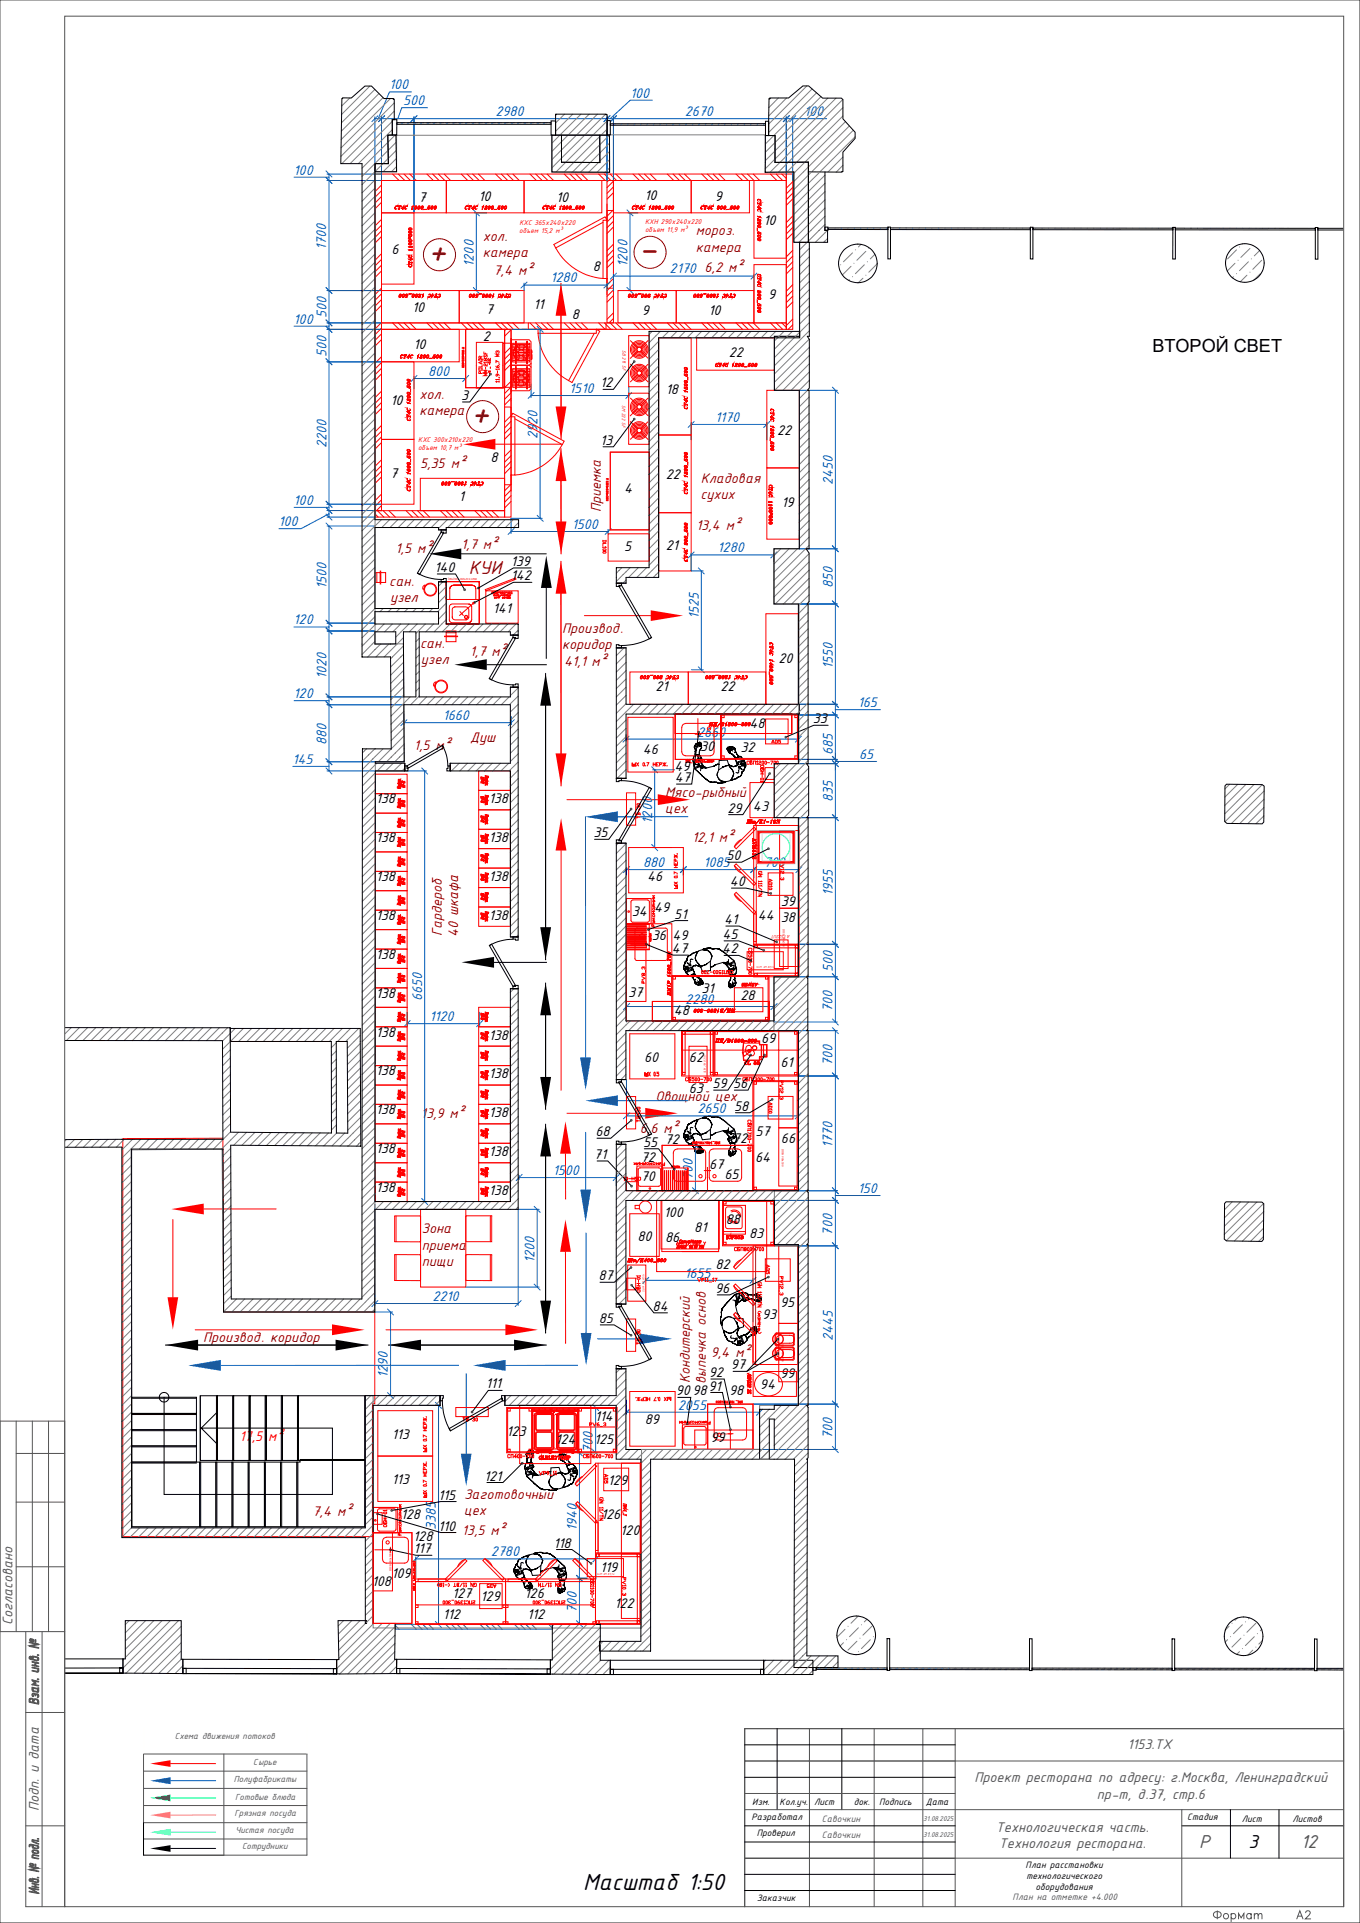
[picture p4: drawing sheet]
<svg xmlns="http://www.w3.org/2000/svg" width="420mm" height="594mm" viewBox="0 0 420 594" stroke-linecap="round" stroke-linejoin="round" font-family="sans-serif">
<defs><g id="words">
<g font-size="12.4" fill="#950000">
<text x="139.4" y="75.7" transform="rotate(-180 139.4 75.7)">+</text>
<text x="204.3" y="75.5" transform="rotate(-180 204.3 75.5)">-</text>
<text x="152.7" y="125.7" transform="rotate(-180 152.7 125.7)">+</text>
</g>
<text font-size="7.7" x="180.1" y="583.9">Масштаб 1:50</text>
<text font-size="6.2" fill="#950000" x="144.8" y="177.2">КУИ</text>
<g font-size="6.2" fill="#545454">
<text x="370.3" y="570.9">Р</text>
<text x="401.7" y="570.9">12</text>
</g>
<text font-size="6.2" x="385.6" y="570.9">3</text>
<text font-size="5.6" x="355.9" y="108.6">ВТОРОЙ СВЕТ</text>
<g font-size="4.7" fill="#005cb8">
<text x="120.1" y="27.6">100</text>
<text x="124.5" y="32.5">500</text>
<text x="153" y="35.9">2980</text>
<text x="194.6" y="30.2">100</text>
<text x="211.5" y="35.8">2670</text>
<text x="248.4" y="35.9">100</text>
<text x="90.7" y="53.9">100</text>
<text x="100.8" y="77.3" transform="rotate(-90 100.8 77.3)">1700</text>
<text x="146.3" y="82.3" transform="rotate(-90 146.3 82.3)">1200</text>
<text x="193.8" y="82.3" transform="rotate(-90 193.8 82.3)">1200</text>
<text x="170" y="87.2">1280</text>
<text x="206.8" y="84.5">2170</text>
<text x="90.7" y="99.9">100</text>
<text x="100.8" y="98.3" transform="rotate(-90 100.8 98.3)">500</text>
<text x="100.8" y="110.3" transform="rotate(-90 100.8 110.3)">500</text>
<text x="132.2" y="116.1">800</text>
<text x="175.8" y="121.4">1510</text>
<text x="220.8" y="130.3">1170</text>
<text x="166" y="135.6" transform="rotate(-90 166 135.6)">2920</text>
<text x="100.8" y="138.4" transform="rotate(-90 100.8 138.4)">2200</text>
<text x="257.2" y="149.8" transform="rotate(-90 257.2 149.8)">2450</text>
<text x="90.7" y="155.9">100</text>
<text x="86" y="162.5">100</text>
<text x="176.6" y="163.4">1500</text>
<text x="221.6" y="170.6">1280</text>
<text x="100.8" y="182.1" transform="rotate(-90 100.8 182.1)">1500</text>
<text x="257.2" y="181.7" transform="rotate(-90 257.2 181.7)">850</text>
<text x="215.8" y="191.3" transform="rotate(-90 215.8 191.3)">1525</text>
<text x="90.7" y="192.9">120</text>
<text x="100.8" y="209.7" transform="rotate(-90 100.8 209.7)">1020</text>
<text x="257.2" y="206.6" transform="rotate(-90 257.2 206.6)">1550</text>
<text x="90.7" y="215.6">120</text>
<text x="264.9" y="218.4">165</text>
<text x="136.7" y="222.4">1660</text>
<text x="215.3" y="227.5">2660</text>
<text x="100.8" y="230.1" transform="rotate(-90 100.8 230.1)">880</text>
<text x="257.2" y="233.3" transform="rotate(-90 257.2 233.3)">685</text>
<text x="90.3" y="235.9">145</text>
<text x="265.3" y="234.4">65</text>
<text x="257.2" y="247.9" transform="rotate(-90 257.2 247.9)">835</text>
<text x="201.4" y="254.4" transform="rotate(-90 201.4 254.4)">1200</text>
<text x="198.6" y="267.8">880</text>
<text x="217.3" y="267.8">1085</text>
<text x="235.9" y="267.8">700</text>
<text x="257.2" y="276.8" transform="rotate(-90 257.2 276.8)">1955</text>
<text x="257.2" y="300.2" transform="rotate(-90 257.2 300.2)">500</text>
<text x="130.3" y="309.3" transform="rotate(-90 130.3 309.3)">6650</text>
<text x="211.6" y="310.1">2280</text>
<text x="132.6" y="315.4">1120</text>
<text x="257.1" y="312.5" transform="rotate(-90 257.1 312.5)">700</text>
<text x="257.1" y="329.2" transform="rotate(-90 257.1 329.2)">700</text>
<text x="215.3" y="343.9">2650</text>
<text x="257.1" y="354.7" transform="rotate(-90 257.1 354.7)">1770</text>
<text x="170.7" y="362.9">1500</text>
<text x="214" y="364.6" transform="rotate(-90 214 364.6)">700</text>
<text x="264.9" y="368.5">150</text>
<text x="257.1" y="381.6" transform="rotate(-90 257.1 381.6)">700</text>
<text x="165.1" y="390.1" transform="rotate(-90 165.1 390.1)">1200</text>
<text x="211.4" y="394.7">1655</text>
<text x="133.6" y="401.8">2210</text>
<text x="257.2" y="414.2" transform="rotate(-90 257.2 414.2)">2445</text>
<text x="119.8" y="425.8" transform="rotate(-90 119.8 425.8)">1290</text>
<text x="209.3" y="435.4">2055</text>
<text x="183.1" y="448.7" transform="rotate(-90 183.1 448.7)">700</text>
<text x="257.1" y="444.5" transform="rotate(-90 257.1 444.5)">700</text>
<text x="134.6" y="472.6" transform="rotate(-90 134.6 472.6)">3385</text>
<text x="178.1" y="472.9" transform="rotate(-90 178.1 472.9)">1940</text>
<text x="151.6" y="480.7">2780</text>
<text x="178.1" y="498.3" transform="rotate(-90 178.1 498.3)">700</text>
</g>
<g font-size="4.7">
<text x="129.2" y="62.3">7</text>
<text x="147.7" y="62.1">10</text>
<text x="171.7" y="62.3">10</text>
<text x="199.1" y="61.8">10</text>
<text x="220.7" y="61.9">9</text>
<text x="235.8" y="69.6">10</text>
<text x="120.9" y="78.4">6</text>
<text x="183" y="83.7">8</text>
<text x="164.8" y="95.4">11</text>
<text x="237.2" y="92.3">9</text>
<text x="127.3" y="96.4">10</text>
<text x="150.1" y="96.9">7</text>
<text x="176.6" y="98.5">8</text>
<text x="198.2" y="97.2">9</text>
<text x="218.8" y="97.2">10</text>
<text x="127.7" y="107.9">10</text>
<text x="149.1" y="105.4">2</text>
<text x="225" y="110.2">22</text>
<text x="185.3" y="119.7">12</text>
<text x="120.6" y="125.1">10</text>
<text x="142.5" y="123.6">3</text>
<text x="205.6" y="121.8">18</text>
<text x="185.3" y="137.4">13</text>
<text x="240" y="134.4">22</text>
<text x="151.4" y="142.8">8</text>
<text x="120.5" y="147.5">7</text>
<text x="205.6" y="148">22</text>
<text x="141.7" y="154.6">1</text>
<text x="192.8" y="152.1">4</text>
<text x="241.3" y="156.5">19</text>
<text x="192.7" y="170.1">5</text>
<text x="205.6" y="169.9">21</text>
<text x="134.2" y="176.7">140</text>
<text x="157.7" y="179.3">142</text>
<text x="157.8" y="174.8">139</text>
<text x="152.1" y="189.4">141</text>
<text x="240.4" y="204.8">20</text>
<text x="202.4" y="213.3">21</text>
<text x="222.5" y="213.3">22</text>
<text x="231.4" y="224.9">48</text>
<text x="251" y="223.4">33</text>
<text x="198.5" y="233">46</text>
<text x="216.2" y="231.9">30</text>
<text x="228.7" y="232.4">32</text>
<text x="208.3" y="238">49</text>
<text x="208.4" y="241.6">47</text>
<text x="116.1" y="248.2">138</text>
<text x="150.9" y="248.1">138</text>
<text x="224.7" y="251">29</text>
<text x="232.5" y="250.7">43</text>
<text x="116.1" y="260.1">138</text>
<text x="150.9" y="260.1">138</text>
<text x="183.3" y="258.6">35</text>
<text x="224.4" y="265.7">50</text>
<text x="116.1" y="272.2">138</text>
<text x="150.9" y="272.1">138</text>
<text x="199.8" y="272.2">46</text>
<text x="225.3" y="273.7">40</text>
<text x="202" y="281.8">49</text>
<text x="241.1" y="279.9">39</text>
<text x="116.1" y="284.1">138</text>
<text x="150.9" y="284.1">138</text>
<text x="195.1" y="282.8">34</text>
<text x="208.2" y="283.8">51</text>
<text x="223.6" y="285.5">41</text>
<text x="234" y="284.1">44</text>
<text x="241.1" y="284.7">38</text>
<text x="201.3" y="290.4">36</text>
<text x="207.6" y="290.2">49</text>
<text x="223.1" y="290">45</text>
<text x="116.1" y="296.2">138</text>
<text x="207.5" y="294.4">47</text>
<text x="223.1" y="294.5">42</text>
<text x="116.1" y="308.1">138</text>
<text x="194" y="308">37</text>
<text x="216.6" y="306.7">31</text>
<text x="228.6" y="308.9">28</text>
<text x="208.1" y="313.6">48</text>
<text x="116.1" y="320.2">138</text>
<text x="150.9" y="321.1">138</text>
<text x="235" y="322.2">69</text>
<text x="198.9" y="328">60</text>
<text x="212.8" y="328.1">62</text>
<text x="241" y="329.5">61</text>
<text x="116.1" y="332.1">138</text>
<text x="150.9" y="333.1">138</text>
<text x="212.7" y="337.5">63</text>
<text x="220" y="336.1">59</text>
<text x="226.4" y="336.1">56</text>
<text x="116.1" y="344.2">138</text>
<text x="150.9" y="345.1">138</text>
<text x="226.7" y="343.1">58</text>
<text x="183.9" y="350.9">68</text>
<text x="205.3" y="353.4">72</text>
<text x="226.4" y="353">72</text>
<text x="233.3" y="350.8">57</text>
<text x="241.2" y="353.2">66</text>
<text x="116.1" y="356.2">138</text>
<text x="150.9" y="357.1">138</text>
<text x="183.4" y="358">71</text>
<text x="197.9" y="358.8">72</text>
<text x="198.6" y="354.2">55</text>
<text x="233.2" y="359.1">64</text>
<text x="197.9" y="364.8">70</text>
<text x="219" y="361.1">67</text>
<text x="223.7" y="364.2">65</text>
<text x="116.1" y="368.2">138</text>
<text x="150.9" y="369.1">138</text>
<text x="205" y="375.9">100</text>
<text x="224.2" y="378">88</text>
<text x="196.8" y="383.4">80</text>
<text x="205.4" y="383.8">86</text>
<text x="214.4" y="380.4">81</text>
<text x="231.4" y="382.3">83</text>
<text x="184.8" y="395.5">87</text>
<text x="220.9" y="391.9">82</text>
<text x="220.8" y="399.4">96</text>
<text x="201.5" y="404.9">84</text>
<text x="235.3" y="407.4">93</text>
<text x="240.9" y="403.7">95</text>
<text x="184.9" y="408.6">85</text>
<text x="218.9" y="425.4">92</text>
<text x="225.7" y="423">97</text>
<text x="240.9" y="425.8">99</text>
<text x="150" y="428.9">111</text>
<text x="208.7" y="431">9098</text>
<text x="218.8" y="429.5">91</text>
<text x="225.2" y="431">98</text>
<text x="234.7" y="429.2">94</text>
<text x="156.4" y="443.4">123</text>
<text x="183.7" y="439">114</text>
<text x="199.1" y="439.7">89</text>
<text x="121" y="444.5">113</text>
<text x="171.5" y="446.2">124</text>
<text x="183.5" y="446.2">125</text>
<text x="219.4" y="445.5">99</text>
<text x="121" y="458.5">113</text>
<text x="149.5" y="457.3">121</text>
<text x="187.7" y="458.7">129</text>
<text x="135.3" y="463.2">115 Заготовочный</text>
<text x="123.8" y="469.2">128</text>
<text x="135.3" y="472.8">110</text>
<text x="185.7" y="469.3">126</text>
<text x="127.6" y="476.1">128</text>
<text x="127.7" y="479.8">117</text>
<text x="170.9" y="478">118</text>
<text x="191.6" y="474">120</text>
<text x="185.3" y="485.5">119</text>
<text x="114.9" y="490">108</text>
<text x="120.9" y="487.5">109</text>
<text x="139.6" y="493.7">127</text>
<text x="148.4" y="494.6">129</text>
<text x="162" y="493.7">126</text>
<text x="189.8" y="496.6">122</text>
<text x="136.8" y="500.1">112</text>
<text x="162.8" y="500.1">112</text>
</g>
<g font-size="4.7" fill="#950000">
<text x="149.1" y="74.3">хол.</text>
<text x="214.9" y="72.7">мороз.</text>
<text x="214.9" y="77.7">камера</text>
<text x="149.1" y="79.3">камера</text>
<text x="152.4" y="84.8">7,4 м²</text>
<text x="217.6" y="84">6,2 м²</text>
<text x="129.5" y="123.2">хол.</text>
<text x="129.5" y="128.2">камера</text>
<text x="129.7" y="144.7">5,35 м²</text>
<text x="216.4" y="149.2">Кладовая</text>
<text x="216.3" y="154.2">сухих</text>
<text x="185.6" y="158.3" transform="rotate(-90 185.6 158.3)">Приемка</text>
<text x="215" y="163.8">13,4 м²</text>
<text x="122.2" y="170.9">1,5 м²</text>
<text x="142.5" y="169.6">1,7 м²</text>
<text x="120.2" y="181">сан.</text>
<text x="120.4" y="186">узел</text>
<text x="173.6" y="195.5">Производ.</text>
<text x="129.8" y="200.2">сан.</text>
<text x="145.1" y="202.5">1,7 м²</text>
<text x="173.6" y="200.5">коридор</text>
<text x="130" y="205.2">узел</text>
<text x="174.2" y="205.6">41,1 м²</text>
<text x="127.8" y="231.6">1,5 м²</text>
<text x="145.2" y="229.1">Душ</text>
<text x="205.4" y="251">цех</text>
<text x="205.4" y="246">Мясо-рыбный</text>
<text x="213.7" y="260.1">12,1 м²</text>
<text x="136.5" y="289.3" transform="rotate(-90 136.5 289.3)">Гардероб</text>
<text x="141.5" y="289.4" transform="rotate(-90 141.5 289.4)">40 шкафа</text>
<text x="202.4" y="340.1">Овощной цех</text>
<text x="130" y="345.4">13,9 м²</text>
<text x="197.6" y="349.9">6,6 м²</text>
<text x="130.2" y="381">Зона</text>
<text x="130.3" y="386">приема</text>
<text x="130.3" y="390.9">пищи</text>
<text x="62.7" y="414.4">Производ. коридор</text>
<text x="219.5" y="419.2">9,4 м²</text>
<text x="213" y="427.2" transform="rotate(-90 213 427.2)">Кондитерский</text>
<text x="218" y="427.4" transform="rotate(-90 218 427.4)">выпечка основ</text>
<text x="143.3" y="468">цех</text>
<text x="96.5" y="468.2">7,4 м²</text>
<text x="142.7" y="474.2">13,5 м²</text>
</g>
<g font-size="4.7" fill="#f00">
<text x="74" y="445">17,5</text>
<text x="82.8" y="445">м²</text>
</g>
<g font-size="4.7" fill="#545454">
<text x="3.9" y="501.9" transform="rotate(-90 3.9 501.9)">Согласовано</text>
<text x="348.1" y="540.1">1153.ТХ</text>
<text x="300.9" y="550.5">Проект ресторана по адресу: г.Москва, Ленинградский</text>
<text x="338.8" y="555.5">пр-т, д.37, стр.6</text>
<text x="12" y="559.4" transform="rotate(-90 12 559.4)">Подп. и дата</text>
<text x="307.6" y="566">Технологическая часть.</text>
<text x="308.5" y="570.9">Технология ресторана.</text>
</g>
<g font-size="3.1">
<text x="232.3" y="557.4">Изм.</text>
<text x="240.7" y="557.4">Кол.уч.</text>
<text x="251.4" y="557.4">Лист</text>
<text x="263.7" y="557.4">док.</text>
<text x="271.5" y="557.4">Подпись</text>
<text x="285.9" y="557.4">Дата</text>
<text x="232.1" y="562.1">Разработал</text>
<text x="366.6" y="562">Стадия</text>
<text x="383.5" y="562.8">Лист</text>
<text x="399.1" y="562.8">Листов</text>
<text x="233.7" y="567.1">Проверил</text>
<text x="316.7" y="577">План расстановки</text>
<text x="317" y="580.4">технологического</text>
<text x="233.7" y="587.2">Заказчик</text>
<text x="319.8" y="583.7">оборудования</text>
</g>
<g font-size="3.1" fill="#545454">
<text x="253.8" y="562.7">Савочкин</text>
<text x="253.8" y="567.7">Савочкин</text>
<text x="312.7" y="586.7">План на отметке +4.000</text>
</g>
<g font-size="2.9" fill="#545454">
<text x="54" y="537.1">Схема движения потоков</text>
<text x="78.1" y="545.1">Cырье</text>
<text x="72.2" y="550.4">Полуфабрикаты</text>
<text x="72.6" y="556">Готовые блюда</text>
<text x="72.4" y="561">Грязная посуда</text>
<text x="72.7" y="566.2">Чистая посуда</text>
<text x="74.8" y="571.2">Сотрудники</text>
</g>
<g font-size="2.3" fill="#f00">
<text x="160.4" y="72">объем 15,2 м³</text>
<text x="160.4" y="69.5">КХС 365х240х220</text>
<text x="199.2" y="71.8">объем 11,9 м³</text>
<text x="199.3" y="69.3">КХН 290х240х220</text>
<text x="129.2" y="136.5">КХС 300х210х220</text>
<text x="129.1" y="139">объем 10,7 м³</text>
</g>
<g font-size="2.3" fill="#545454">
<text x="285.1" y="562.4">31.08.2025</text>
<text x="285.1" y="567.5">31.08.2025</text>
</g>
<g font-size="1.6" fill="#f00">
<text x="192.2" y="108.1" transform="rotate(90 192.2 108.1)">SB 211 SF</text>
<text x="192.2" y="125.1" transform="rotate(90 192.2 125.1)">SM 222 SF</text>
<text x="244" y="288.9" transform="rotate(-180 244 288.9)">ATS22UT</text>
</g>
<g font-size=".9" fill="#f00">
<text x="241.7" y="287" transform="rotate(90 241.7 287)">ПН/В 900x300</text>
<text x="233.6" y="299.1">SLIM JIM 87,1л</text>
<text x="217.9" y="331.5" transform="rotate(-90 217.9 331.5)">SLIM JIM 87,1л</text>
<text x="241.5" y="354.8" transform="rotate(90 241.5 354.8)">ПН/В 900x300</text>
<text x="199" y="399" transform="rotate(-90 199 399)">SLIM JIM 87,1л</text>
<text x="241.5" y="415.2" transform="rotate(90 241.5 415.2)">ПН/В 900x300</text>
<text x="226.1" y="442.7" transform="rotate(-180 226.1 442.7)">ПН/В 900x300</text>
<text x="120.9" y="485.2" transform="rotate(-90 120.9 485.2)">ПН/В 900x300P</text>
<text x="184.2" y="486.6">SLIM JIM 87,1л</text>
</g>
<text font-size=".8" fill="#f00" x="147.2" y="178.6" transform="rotate(-180 147.2 178.6)">ВМ1 510*655*500(750)</text>
</g></defs>
<g fill="none" stroke="#808080" stroke-width=".31">
<path d="M192 447.7l-1.7 1.8M194.6 447.7l-3 3M197.1 447.7l-3 3M199.6 447.7l-3 3M202.2 447.7l-3 3M204.8 447.7l-3 3M207.3 447.7l-3 3M209.8 447.7l-3 3M212.4 447.7l-3 3M214.9 447.7l-3 3M217.5 447.7l-3 3M220 447.7l-3 3"/>
<path d="M222.6 447.7l-3 3M225.1 447.7l-3 3M227.7 447.7l-3 3M230.2 447.7l-3 3M232.7 447.7l-3 3M235.3 447.7l-3 3M237.8 447.7l-3 3M239.1 449l-1.7 1.7"/>
</g>
<path d="M190.3 447.7v3h7.6M193.3 447.7h41.3M200.9 450.7h38.2M237.6 447.7h1.5" fill="none" stroke="#000" stroke-width=".31"/>
<g fill="none" stroke="#f00" stroke-width=".31">
<path d="M115.8 53.8h2v103.9h-2zM116 53.8h-.2M117.8 58.9l-2 2M117.8 57.1l-2 2.1M117.8 73.1l-2 2M117.8 62.5l-2 2M117.8 71.3l-2 2M117.8 60.7l-2 2M117.8 69.6l-2 1.9M117.8 78.4l-2 2M117.8 67.8l-2 2M117.8 99.7h125v2h-125z"/>
<path d="M117.8 94.3l-2 2M117.8 83.7l-2 2M117.8 92.5l-2 2M117.8 81.9l-2 2M117.8 90.8l-2 2M117.8 80.1l-2 2M117.8 99.6l-2 2M117.8 89l-2 2M121.2 99.7l2 2M123 99.7l2 2M124.8 99.7l1.9 2M126.5 99.7l2 2"/>
<path d="M131.8 99.7l2 2M133.6 99.7l2 2M135.4 99.7l2 2M137.2 99.7l1.9 2M142.5 99.7l1.9 2M144.2 99.7l2 2M146 99.7l2 2M147.7 99.7l2 2M153 99.7l2.1 2M154.8 99.7l2 2M156.6 99.7l2 2M158.4 99.7l2 2"/>
<path d="M163.2 99.7v2h20.9v1.3h-17.9v-1.3h-5M163.7 99.7l2 2M165.4 99.7l2 2M167.2 99.7l2 2M169 99.7l1.9 2M174.2 99.7l2.1 2M176 99.7l2 2M177.8 99.7l2 2M179.6 99.7l2 2M184.9 99.7l2 2M186.6 99.7l2 2M187.2 99.7v2h-3.1"/>
<path d="M188.4 99.7l2 2M190.2 99.7l2 2M195.5 99.7l2 2M197.2 99.7l2.1 2M199 99.7l2 2M200.8 99.7l2 2M206.1 99.7l2 2M207.9 99.7l1.9 2M209.6 99.7l2 2M211.4 99.7l2 2M216.7 99.7l2 2M218.4 99.7l2.1 2"/>
<path d="M220.2 99.7l2 2M222 99.7l2 2M227.3 99.7l2 2M229.1 99.7l2 2M230.8 99.7l2 2M232.6 99.7l2 2M237.9 99.7l2 2M239.7 99.7l2 2M241.4 99.7l1.4 1.4M117.8 115.5l-2 2M117.8 104.9l-2 2M117.8 113.7l-2 2"/>
<path d="M117.8 103.1l-2 2M117.8 112l-2 2M117.8 101.3l-2 2.1M117.8 110.2l-2 2M117.8 101.6l.1 .1M166.2 102.9a18.2 18.2 0 0 0 9.4 14.7M183.5 103l-7.9 14.6M184.1 101.7l1.1 .6-8.5 15.9-1.1-.6M184.1 101.7h5M117.8 136.7l-2 2M117.8 126.1l-2 2M117.8 135l-2 1.9"/>
<path d="M117.8 124.3l-2 2M117.8 133.2l-2 2M117.8 122.6l-2 2M117.8 131.4l-2 2M117.8 120.8l-2 2M117.8 147.3l-2 2M117.8 156.2l-1.6 1.5M117.8 145.5l-2 2.1M117.8 154.4l-2 2M117.8 143.8l-2 2M117.8 152.6l-2 2M117.8 142l-2 2"/>
<path d="M137.3 196.5l4 .1zM137.8 196.6h3v1.6h-3zM137.8 194.9h3v1.6h-3zM137.8 195.5h3M134.4 210.7l-.5 .7v.4l.3 .2 .5-1.2M134.4 210.7l.3 .1"/>
<circle cx="136.2" cy="212.1" r="1.98"/>
<circle cx="136.2" cy="212" r="1.78"/>
</g>
<path d="M52.9 373.5l10-1.7v3.3z" fill="#f00"/>
<path d="M62.9 373.4l22.3 .1" fill="none" stroke="#f00" stroke-width=".31"/>
<path d="M51.7 400.7h3.3l-1.6 10z" fill="#f00"/>
<path d="M53.4 376.7v24" fill="none" stroke="#f00" stroke-width=".31"/>
<path d="M102.5 409.1l10.1 1.7-10.1 1.6z" fill="#f00"/>
<path d="M60.3 410.8h42.2" fill="none" stroke="#f00" stroke-width=".31"/>
<path d="M174.6 376.7l1.7 10h-3.3z" fill="#f00"/>
<path d="M174.6 386.7v28.2" fill="none" stroke="#f00" stroke-width=".31"/>
<path d="M143 137.2l10-1.6v3.3z" fill="#f00"/>
<path d="M153 137.2h20.2" fill="none" stroke="#f00" stroke-width=".31"/>
<path d="M199.3 342.2l10 1.7-10 1.6z" fill="#f00"/>
<path d="M175.1 343.9h24.2" fill="none" stroke="#f00" stroke-width=".31"/>
<path d="M203.1 245.3l10 1.7-9.9 1.7z" fill="#f00"/>
<path d="M175.1 247h28" fill="none" stroke="#f00" stroke-width=".31"/>
<path d="M173.3 252.7l1.6 10h-3.3z" fill="#f00"/>
<path d="M173.3 262.7v74.1" fill="none" stroke="#f00" stroke-width=".31"/>
<path d="M201 188.5l9.9 1.7-9.9 1.6z" fill="#f00"/>
<path d="M180.5 190.2h20.5" fill="none" stroke="#f00" stroke-width=".31"/>
<path d="M180.8 252.3l10-1.7v3.4z" fill="#00f"/>
<path d="M212.4 252.3h-21.6" fill="none" stroke="#00f" stroke-width=".31"/>
<g fill="none" stroke="#f00" stroke-width=".31">
<path d="M242.8 53.8h2v47.9h-2zM244.8 59.6l-2 2.1M244.8 57.9l-2 2M244.8 56.1l-2 2M244.8 72.1l-2 1.9M244.8 61.4l-2 2M244.8 70.3l-2 2M244.8 79.1l-2 2M244.8 68.5l-2 2M244.8 77.3l-2 2M244.8 66.7l-2 2M244.8 93.3l-2 1.9"/>
<path d="M244.8 82.6l-2 2M244.8 91.5l-2 2M244.8 80.9l-2 2M244.8 89.7l-2 2M244.8 98.6l-2 1.9M244.8 87.9l-2 2.1M155.8 101.7h2v58h-2zM156.2 101.7l-.4 .4M157.8 112.5l-2 2M157.8 101.9l-2 1.9M157.8 110.7l-2 2M157.8 119.5l-2 2"/>
<path d="M157.8 108.9l-2 2M157.8 117.8l-2 2M157.8 107.1l-2 2.1M244.8 100.3l-1.4 1.4M157.8 133.7l-2 2M157.8 123.1l-2 2M157.8 131.9l-2 2M157.8 121.3l-2 2M157.8 130.1l-2 2.1M157.8 139l-2 2M157.8 128.4l-2 2M157.8 154.9l-2 2"/>
<path d="M157.8 144.3l-2 2M157.8 153.1l-2 2M157.8 142.5l-2 2M157.8 151.3l-2 2.1M157.8 140.8l-2 1.9M157.8 149.6l-2 2M121.9 375.6l7.9 .1v7.8h-7.9zM122.3 375.6v7.9M129.9 373.5h13.9v24.1h-13.9zM143.8 375.8v7.5M144.1 375.5h7.7v8h-7.7M144.1 375.6l-.2 .2"/>
<path d="M151.4 375.5v8M122.3 387.5v8M129.7 395.5l.2-.1-.1-7.8-7.9-.1v8l7.8 .1M143.8 387.7v7.7M143.9 383.3l.2 .2M144.1 387.5l7.7 .1v8l-7.8-.1-.1-.1M144.1 387.6l-.2 .1M151.4 387.6v8"/>
</g>
<g fill="none" stroke="#000" stroke-width=".31">
<path d="M214.6 234.9l.5-.3 1.4 .1a1.29 1.29 0 0 0 .6 1.7l-1.4 .1 .4-.2h-.8l.6-.4-.8 .3a.3 .3 0 0 1-.5-.2 .3 .3 0 0 1 .3-.4l.3-.3h-.7l.1-.2 1 .1a.29 .29 0 0 0 .4 0 .29 .29 0 0 0 .1-.3l-.9 .1-.4-.2-.6 .6zM214.7 232.1v.6a.42 .42 0 0 0 .1 .6 .42 .42 0 0 0 .5 0h.7v-1.1M215.1 231.8l-.4-.3-.2-.9 .4-.1 .1 .2 .7-1.1-.3 .8 .1 .4 .3-1.1 .5-.3-.2 .3v1l.3-1 .2 .1a2 2 0 0 1-.5 2M215.4 233.4h.3a.82 .82 0 0 1 .8 1l-.7-.3-.3 .3zM215.5 233.8h.1M216 232.2v1.1h-.4M216 232v.2zM216.1 231.8l.3-.4a1.59 1.59 0 0 0 .1-1.8l-.4 1.1v-1l.2-.4-.8 .2-.7 .5a1.14 1.14 0 0 0 0 1.6l-.1 .5M216.1 231.8l-.1 .4M217.7 237.3l-.1-.4-.6-.2-1.4 .1a.67 .67 0 0 0-1 .6l1.5-.5 1.1-.1-.2 .1a.27 .27 0 0 0-.5 0 .27 .27 0 0 0 .1 .4l1.2-.1h-.2a1.1 1.1 0 0 0-1.3 .9M221.7 238.5l-.1 .1a2.27 2.27 0 0 0 2.5 2.9l-1.6 .4-1.9-.3M222 237.8l-.4 .8a2.27 2.27 0 0 0 2.5 2.9l-1.6 .4-1.9-.3"/>
<path d="M222 236.1h-.4l-1.2 .6-2.3 .5-.8-.4-.5-.8a.92 .92 0 0 1-.1-1.6l-.2-.4a1.31 1.31 0 0 0-2-.5l-.5 1.2 .3 1.5a4.5 4.5 0 0 0 2.2 3l2.5 2.2 1.5 .2M224.7 236.5l.6 .2 1.2 2v.7l-.8 1.6 2-.8M224.7 236.5l-1.6 .6M224.7 236.5l-1.5 .4-1.2 .9M225.1 236.5l-.5-1.7-2.5 .1-.1 2.9M226.1 233l-.4-.3a1.66 1.66 0 0 1-1.2-1.4h.3l.7 .7a.84 .84 0 0 0-.8-.9l.1-.3 1.4-.1a1.17 1.17 0 0 1 .9 1.4l1.1 1.5M226.1 233l.9 .8M226.5 233.4l.2 .3a.41 .41 0 0 0 .1 .5 .41 .41 0 0 0 .5-.1l.8-.3M226.5 239.2l-.8 1.8 2-.8M226.6 233.5l.1 .2a.41 .41 0 0 0 .1 .5 .41 .41 0 0 0 .5-.1l.8-.3M226.9 232.5l.2-.8a.37 .37 0 0 0 0-.5 .37 .37 0 0 0-.6 0l-.1 .3-1.1-.7 .8 1-.8-.8-.6-.1 .1 .2a.69 .69 0 0 1 .7 .9l-.1-.1a.66 .66 0 0 0-.9-.5l.2 .2a2.02 2.02 0 0 0 1.4 1.4M226.9 232.5h.1"/>
<path d="M227.1 234.5h.1M227.1 234.6l.5 1.3h.4M227.2 234.2l-.1 .3 1-.7zM227.3 238.6a.54 .54 0 0 0 .7 .1 .54 .54 0 0 0 .1-.8v-1.2l1.1 1-.8-.8a1.48 1.48 0 0 1 1.6-.1v-.3l-1.2-.3h1.1h-.7a.27 .27 0 0 1 .1-.4 .27 .27 0 0 1 .3 .1l.4-.2-.2-.2-.1 .2-1.1 .2 .8-1-1.7 .9a.69 .69 0 0 1 .9-.7 1.08 1.08 0 0 1 1.2-.1 1.08 1.08 0 0 1 .5 1.1v.7l-.7 1.3a.95 .95 0 0 0-.6 1.2l-.4 .6-.8 .3M228 235.9v.1M228 236l-.7 .6-.7 .2-1.6-.7 .5 .4M228.1 233.8l-.3 .1M228.2 233.7h.1M228.2 233.7a1.16 1.16 0 0 1 1.3 .7l.1 .2M228.2 233.7l-.1 .1M228.2 233.6v.1M229.7 234.7h.1"/>
<path d="M229.7 234.7l.1 .4a2.48 2.48 0 0 1-.5 3.2l-.1 .1a1.55 1.55 0 0 1-1.4 1.8M217.6 240.3l1.4 1.1 1.5 .2M220.5 241.6h.1M221.9 240.5l.7 .7 1.5 .3-1.6 .4-1.9-.3M225.7 241l-1.6 .4M227.8 240.2h-.1M213.4 296.3h.1M213.5 294.9l-.4 .2a1.56 1.56 0 0 0-1 1.7l-.5 .3-.1 .4a1.9 1.9 0 0 0 .7 2.8l.7-.3a.69 .69 0 0 0 .9-.7l-1.6 .9-.1-.2 .7-.8-1.1 .4a.29 .29 0 0 1 0-.5 .29 .29 0 0 1 .4 .1l.4-.2h-.9l1-.1-1.2-.2v-.3a1.43 1.43 0 0 0 1.6-.3l-.8-.8 1.2 1-.3-.9 .2-.4-.2-.4 .3-.3M213.5 294.9l-.4 .2a1.56 1.56 0 0 0-1 1.7l-.5 .3-.1 .4a1.83 1.83 0 0 0 .3 2.6v.3M213.5 296.3l.5 .1M213.5 294.8l2-.9-.7 1.5v1l1.2 1.7 .3 .3h.4M213.5 294.8l2-.9-.7 1.8"/>
<path d="M213.5 294.8v.1M215.9 298.4l.6 .4-1.6-.7-.8 .3-.1 .2a.34 .34 0 0 0-.5 .2 .34 .34 0 0 0 .2 .5l.2-.2 .1 .3 .4 1M217.1 293.4l-1.6 .5M218.3 297.7l-.2 .2-1.4 .5M219.4 296.9l-1.3 1-1.4 .5M219.4 296.9v2.9l-2.5 .3-.6-1.7M220.6 293l-1.7-.2-1.8 .5 1.4 .2 .7 .6 .5 .8a.83 .83 0 0 1-.1 1.3M220.6 293l-1.7-.2-1.8 .5 1.4 .2 .7 .6 .5 .8a.83 .83 0 0 1-.1 1.3l-.2 .7M220.6 293l-1.7-.2-1.8 .5 1.4 .2 .8 .7M220.6 293h.1M220.6 293l1.5 .2 3.5 2.7a3.8 3.8 0 0 1 1.7 3l.1 .8a1.39 1.39 0 0 1-1.8 1.4l-.3-.1a1.06 1.06 0 0 1-.3-1.4 1.07 1.07 0 0 0-.5-1.4l-.3-.5-.9-.4-3.9 1.3M220.6 293l1.4 .1 1.6 1.1"/>
<path d="M224.2 297.9l1.9 .2-.6 .3 .8-.2a.29 .29 0 0 1 .5 .1 .29 .29 0 0 1-.3 .4l-.1 .2a.26 .26 0 0 0 .2 .3 .26 .26 0 0 0 .3-.2v.2h-1.5l-.1 .2 1.4 .2 .5-.6-.6 .7-1.6 .1a1.3 1.3 0 0 0-.7-1.7zM225 296.3a1.16 1.16 0 0 1-1.2 1h-.2l1.1-.1a.29 .29 0 0 1 .1 .4 .29 .29 0 0 1-.4 0h-.2h1.1l1-.5a.27 .27 0 0 1 .4-.2 .27 .27 0 0 1 .1 .4 .27 .27 0 0 1-.3 .1l-2.2 .4-.6-.2-.1-.4M211.8 300.4h.1M211.9 300.5l.9 .9 .6-.1M213.2 301.3h.2zM213.4 301.3h.1M213.4 301.3h-.2l.6 .5 .7 1.1a1.24 1.24 0 0 0 1.1 1.3l1.5-.3-.4-.2-.5-.8 .7 .7 .2-.1-.1-.2a1.97 1.97 0 0 0-1.5-1.3M213.4 301.3l.9-.5 .1-.3-.1 .3zM213.4 301.3l.6-.4a.39 .39 0 0 1 .4-.2 .39 .39 0 0 1 .4 .4l.2 .4M213.4 301.3l.6-.4a.39 .39 0 0 1 .4-.2 .39 .39 0 0 1 .4 .4l.3 .4M213.7 301.1l-.3 .2M214.4 300.5h.1"/>
<path d="M214.6 301.2l.9 .8M214.7 302.5v1.2h.5a.35 .35 0 0 1 .3-.2 .35 .35 0 0 1 .4 .3l.5 .2-.8-.6v-.3l.1 .1M214.7 302.5h.1M215.5 302l.4 .1a1.72 1.72 0 0 1 1.2 1.4h-.4l-.5-.6 .5 .8 .3 .2h-.5l-.7-.6M225 300.1l.7 .1 .3-.3-.1 .4a.41 .41 0 0 1 .1 .6 .41 .41 0 0 1-.6 0zM225.6 302.2v.2zM225.6 302.2v-1.1h.7a.45 .45 0 0 1 .6 0 .45 .45 0 0 1 0 .6v.6M225.6 302.2v.4M226 301.1h-.4v1.1M226.5 302.5l.6 .7a.31 .31 0 0 1 0 .4 .31 .31 0 0 1-.4 .1l-.6 1.1 .1-1.2-.3 1.2-.5 .2 .3-.3-.1-1-.3 1.1-.2-.3a2.09 2.09 0 0 1 .5-1.9M226.9 302.3v.4a1.17 1.17 0 0 1-.5 2l-.4 .2a.26 .26 0 0 1-.2 .3 .26 .26 0 0 1-.3-.2 .26 .26 0 0 1 .2-.3l-.1-1-.3 1.1-.2-.3a2.09 2.09 0 0 1 .5-1.9M211.8 352.4h.1"/>
<path d="M211.9 352.5l1 .9 .5-.1M213.3 353.4l1.2 1.4a1.25 1.25 0 0 0 1.1 1.4l1-.2a.23 .23 0 0 0 .3 0 .23 .23 0 0 0 0-.3h-.2l-.5-.9 .7 .8 .2-.1-.1-.2a2.16 2.16 0 0 0-1.5-1.4M213.4 353.3h.1M213.4 353.3l-.1 .1M213.4 353.2l.9-.4 .1-.3-.1 .3zM213.4 353.2l.8-.4a.4 .4 0 0 1 .5-.1 .4 .4 0 0 1 .1 .5l.2 .3M213.4 353.2l.8-.4a.4 .4 0 0 1 .5-.1 .4 .4 0 0 1 .1 .5l.3 .3M213.4 353.2v.1M213.4 351l.1 .1M213.5 351.1l.2 .1 .2-.1 .5 1.2M213.5 346.8l-.5 .3a1.52 1.52 0 0 0-.9 1.6l-.5 .4-.1 .4a1.74 1.74 0 0 0 .8 2.8l1.3-.7 .3-.3-1.7 .9-.1-.2 .7-.8-1.1 .3a.27 .27 0 0 1-.1-.4 .27 .27 0 0 1 .4 .1l.5-.2-.9-.1 1-.1-.8-.1a.29 .29 0 0 1-.4 0 .29 .29 0 0 1 0-.3l.5 .1 1.1-.4-.8-.8 1.2 .9-.3-.8 .2-.4-.2-.4 .3-.3M213.5 346.8l-.5 .3a1.52 1.52 0 0 0-.9 1.6l-.5 .4-.1 .4a1.83 1.83 0 0 0 .3 2.5v.4"/>
<path d="M213.5 348.2l.5 .2M213.5 348.2l-.1 .1M213.5 346.8l2-.9-.7 1.5v1l1.3 1.7 .6 .3M213.5 346.8l2-.9-.7 1.8M213.5 346.8h.1M213.7 353.1l-.3 .2M214.4 352.5h.1M214.6 353.1l.9 .8M214.7 354.5l-.1 .7a.38 .38 0 0 0 .1 .5 .38 .38 0 0 0 .5 0v-.3l1.2 .6-.7-.5-.1-.4 .1 .1M214.7 354.4v.1M215.5 353.9l.4 .2a1.72 1.72 0 0 1 1.2 1.4h-.4l-.5-.7v.2a.58 .58 0 0 0 .7 .7l.1 .2h-.5l-.7-.6M215.9 350.4l.6 .4-1.7-.7-.7 .3-.7 .6"/>
<path d="M217.1 345.4l-1.6 .5M218.3 349.7l-.2 .2-1.4 .5M219.4 348.9l-1.3 1-1.4 .5M219.4 348.9v2.9l-2.5 .2-.6-1.6M220.6 345l-.6 .1-.7-.3-2.2 .5 1.5 .3 .6 .5 .5 .8a.82 .82 0 0 1 0 1.2h-.1M220.6 345l-.6 .1-.7-.3-2.2 .5 1.5 .3 .6 .5 .5 .8a.82 .82 0 0 1 0 1.2l-.3 .8M220.6 345l-.6 .1-.7-.3-2.2 .5 1.3 .2 .9 .7M220.6 345h.1M220.6 345l1.5 .1 3.5 2.7a4.2 4.2 0 0 1 1.8 3.1v.7a1.28 1.28 0 0 1-1.2 1.5 1.28 1.28 0 0 1-1.3-1.4 .77 .77 0 0 0 .3-.7 .77 .77 0 0 0-.6-.6l-.5-.7-.8-.5-3.9 1.4M220.6 345l1.4 .1 1.6 1M224.2 349.9l1.5-.1-.3 .3 .7-.1-.6 .4 .9-.3a.28 .28 0 0 1 .4 .2 .28 .28 0 0 1-.2 .3l-.2 .3a.26 .26 0 0 0 .2 .3 .26 .26 0 0 0 .3-.2l-.1 .2h-1.4l-.1 .2 1.4 .1 .5-.6-.6 .8h-1.6a1.1 1.1 0 0 0-.5-1.5zM225 352l.7 .2 .3-.3-.1 .4a.41 .41 0 0 1 .1 .5 .41 .41 0 0 1-.6 .1z"/>
<path d="M225 348.3a1.16 1.16 0 0 1-1.2 1h-.2l1.2-.2a.41 .41 0 0 1-.1 .5 .41 .41 0 0 1-.5 0l1.1-.1 1-.4a.29 .29 0 0 1 .4-.2 .29 .29 0 0 1 .1 .5 .29 .29 0 0 1-.4 0l-2 .4-.7-.3-.1-.3M225.6 354.5l-.3 .5a1.47 1.47 0 0 0 0 1.8l.3-1.1v.2a.54 .54 0 0 1-.1 .9 .24 .24 0 0 0 .3 .2 .24 .24 0 0 0 .1-.3l.3-1.1-.1 1.2 .6-1.2 .1 .2 .2-.1a.57 .57 0 0 0-.1-.9l-.4-.3M225.6 354.2v.2zM225.6 354.2v-1.1l1.3-.2v1.3M225.6 354.2v.3M226 353.1h-.4v1.1M226.5 354.5h.1M226.9 354.2v.5a1.19 1.19 0 0 1-.5 2l-.4 .2a.27 .27 0 0 1-.2 .3 .27 .27 0 0 1-.3-.2 .27 .27 0 0 1 .1-.3v-1l-.3 1.1-.2-.3a2.05 2.05 0 0 1 .5-2M228.3 399.9l.7 .4a.26 .26 0 0 0 .3-.2 .26 .26 0 0 0-.2-.3h.2l-.1 1.4 .2 .3 .2-1.5-.6-.5 .8 .6-.1 1.7a1.17 1.17 0 0 0-1.6 .4l-.2 .2v-1.5l.3 .4-.1-.7 .4 .6zM232.3 399.9h-.7a.42 .42 0 0 0-.5 .1 .42 .42 0 0 0 0 .6v.6h1.1M232.3 399.9l.4 .1a1.23 1.23 0 0 1 1.9 .3l.3 .7a.24 .24 0 0 1 .3 .3 .24 .24 0 0 1-.4 .2 .75 .75 0 0 0-1.1-.1l1.1 .3-.4 .2a1.66 1.66 0 0 1-1.7-.5l-.1-.1M222.8 405.8l.2-1.6 2.8-3.2a4.1 4.1 0 0 1 3.2-1.6l.7-.1a1.47 1.47 0 0 1 1.3 2.1l-.4 .3a1.12 1.12 0 0 1-1.5-.2l-1.4 1-.5 .8 1.1 4"/>
<path d="M222.8 405.8l-.3 1.7 .4 1.8 .2-1.3 .8-.9 1.1-.4 .9 .3M222.8 405.8l-.3 1.7 .4 1.8 .2-1.3 .8-.9 1.2-.4 1.5 .5M222.8 405.8l-.3 1.7 .4 1.8 .2-1.3 .8-.9M222.8 405.8h.1M223 409.3l.4 1.6M224.1 402.9l-1.1 1.4-.2 1.5M224.2 412.9v.1M224.2 413l.3 .5a1.28 1.28 0 0 0 1.6 .9l.5 .6a2.13 2.13 0 0 0 2.9 0l.2-.1M225.2 411.8l-1.8-.8 .8 1.9M225.8 412.5a.56 .56 0 0 0 0 .8 .56 .56 0 0 0 .7 .1l1.2-.1-1 1.1 .8-.8a1.55 1.55 0 0 1 .1 1.7h.3l.3-1.2v1v-.2a.3 .3 0 0 1-.1-.4 .3 .3 0 0 1 .4-.1v.1a.34 .34 0 0 0 0 .5 .34 .34 0 0 0 .4 .1l-.2-.2-.1-1 .7 .7h.2l-.8-1.8 .7 1.1a.93 .93 0 0 1 .1 1 .93 .93 0 0 1-.8 .5 2.99 2.99 0 0 1-2.7-1h-.4a1.54 1.54 0 0 1-1.4-1.4M226.3 401.6a1.18 1.18 0 0 1 1 1.4v-.6a.35 .35 0 0 1-.2-.4 .35 .35 0 0 1 .3-.3l.2 .7v-.7l-.4-1.4a.28 .28 0 0 1-.2-.4 .28 .28 0 0 1 .3-.1 .28 .28 0 0 1 .2 .3l.2 2.3-.2 .5-.3 .1M226.6 407.2l1 1.3 .4 1.4"/>
<path d="M226.6 407.2l2.9 .1 .1 2.5-1.7 .6M227.3 408.3l.3 .2 .4 1.4M227.9 410.8l.4-.5-.7 1.4 .4 1.1a.33 .33 0 0 0 .3 .4 .33 .33 0 0 0 .4-.3l-.2-.1 1.3-.5M228 409.9l-.2 .6-2 1.2h-.8l-1.6-.7 .8 1.9M229.7 414.9h.1M229.9 412.3h.1M229.9 412.3l.4 .2 .4 .9-.4-.9zM230 400.8l.9-.1a.68 .68 0 0 1 0 .8 .68 .68 0 0 1-.8 .2l.2-.7zM230.5 413l.2 .4M230.7 413.4h.1M230.7 413.4a1.28 1.28 0 0 1-.9 1.5M230.7 413.4l.1 .1"/>
<path d="M231 411.8l-.9 .6 .6 1M231.1 400.8v.4h1.1M231.4 411.4l.6-1.1 1.1-.5-.1 .4-.6 .5 .2-.1a.62 .62 0 0 0 .7-.6h.3l.1 1.4a1.25 1.25 0 0 1-1.4 1l-1.5 1.1M231.4 411.4l-.8 .8M232.2 401.2l.2 .1zM232.2 401.2l.4 .1M232.6 400.3l.6-.5a.33 .33 0 0 1 .5 0 .33 .33 0 0 1 0 .5l1.1 .6-1.2-.2 1.1 .4 .3 .3h-1.3l1.1 .3-.4 .2a1.66 1.66 0 0 1-1.7-.5l-.1-.1M232.6 400.3v.1M232.7 411.2l-.1 .2 1-.9-.7 1.2 .3 .1a.38 .38 0 0 1 0 .5 .38 .38 0 0 1-.5 0l-.8-.2M232.8 411.1l.6-.6v-.6l-.1 .4-.9 .4 .6-.5 .1-.4-1.1 .5-.6 1.1"/>
</g>
<path d="M156.1 409.1l10 1.7-10 1.6z" fill="#f00"/>
<path d="M119.2 410.8h36.9" fill="none" stroke="#f00" stroke-width=".31"/>
<path d="M174.6 346.4l1.7 10h-3.3z" fill="#f00"/>
<path d="M174.6 356.4v13.9" fill="none" stroke="#f00" stroke-width=".31"/>
<path d="M180.8 340l10-1.7v3.3z" fill="#00f"/>
<path d="M190.8 340h21.6" fill="none" stroke="#00f" stroke-width=".31"/>
<path d="M140.3 205.3l10-1.7v3.4zM142.5 297.2l10.1-1.6v3.3zM166.8 286.4h3.4l-1.7 10zM166.8 332.7h3.4l-1.7 9.9zM51.1 415.5l10.1-1.7v3.4zM120 415.5l10-1.7v3.4zM166.8 401.7h3.4l-1.7 10z" fill="#000"/>
<path d="M168.5 208v78.4M168.7 205.3h-18.4M168.7 297.2l-16.1 .1M168.5 303.6v29.1M168.5 347.2v54.5M61.2 415.5h52.5M130 415.5h38.7" fill="none" stroke="#000" stroke-width=".31"/>
<path d="M37.9 351.7l30.9-.1 .2 53.7h46.7v28.3h-.7v41h-77.1z" fill="none" stroke="#f00" stroke-width=".31"/>
<path d="M246.6 318.3h12M258 318.3v14.1M246.5 332.4h12.1" fill="none" stroke="#005cb8" stroke-width=".31"/>
<g fill="#005cb8">
<path d="M256.9 331.4l.2-.2 2 2z"/>
<path d="M256.9 331.4l2.2 1.8-.2 .3z"/>
<path d="M256.9 317.5l2.2 1.7-.2 .2z"/>
<path d="M256.9 317.5l.2-.3 2 2z"/>
</g>
<path d="M239 315.7h19.6M239 301.7h19.6M258 301.7v14" fill="none" stroke="#005cb8" stroke-width=".31"/>
<g fill="#005cb8">
<path d="M256.9 314.8l.2-.2 2 2z"/>
<path d="M256.9 314.8l2.2 1.8-.2 .2z"/>
<path d="M256.9 300.8l2.2 1.8-.2 .2z"/>
<path d="M256.9 300.8l.2-.2 2 2z"/>
</g>
<path d="M246.6 291.7h12M258 291.7v10M246.6 301.7h12" fill="none" stroke="#005cb8" stroke-width=".31"/>
<g fill="#005cb8">
<path d="M256.9 300.8l.2-.2 2 2z"/>
<path d="M256.9 300.8l2.2 1.8-.2 .2z"/>
<path d="M256.9 290.8l2.2 1.8-.2 .2z"/>
<path d="M256.9 290.8l.2-.2 2 2z"/>
</g>
<path d="M246.7 252.6h11.9M258 252.6v39.1M246.6 291.7h12" fill="none" stroke="#005cb8" stroke-width=".31"/>
<g fill="#005cb8">
<path d="M256.9 290.8l.2-.2 2 2z"/>
<path d="M256.9 290.8l2.2 1.8-.2 .2z"/>
<path d="M256.9 251.6l2.2 1.8-.2 .3z"/>
<path d="M256.9 251.6l.2-.2 2 2z"/>
</g>
<path d="M246.8 235.9h11.8M258 235.9v16.7M246.7 252.6h11.9" fill="none" stroke="#005cb8" stroke-width=".31"/>
<g fill="#005cb8">
<path d="M256.9 251.6l.2-.2 2 2z"/>
<path d="M256.9 251.6l2.2 1.8-.2 .3z"/>
<path d="M256.9 235l2.2 1.8-.2 .2z"/>
<path d="M256.9 235l.2-.2 2 2z"/>
</g>
<path d="M246.5 234.6h12.1M246.8 235.9h11.8M258 234.6v1.3zM258 235.2h12.7M258 232.5v2.1M258 235.9v2" fill="none" stroke="#005cb8" stroke-width=".31"/>
<g fill="#005cb8">
<path d="M256.9 235l2.2 1.8-.2 .2z"/>
<path d="M256.9 235l.2-.2 2 2z"/>
<path d="M256.9 233.7l.2-.2 2 2z"/>
<path d="M256.9 233.7l2.2 1.8-.2 .2z"/>
</g>
<path d="M246.3 220.9h12.3M246.5 234.6h12.1M258 220.9v13.7" fill="none" stroke="#005cb8" stroke-width=".31"/>
<g fill="#005cb8">
<path d="M256.9 233.7l.2-.2 2 2z"/>
<path d="M256.9 233.7l2.2 1.8-.2 .2z"/>
<path d="M256.9 220l2.2 1.7-.2 .3z"/>
<path d="M256.9 220l.2-.2 2 1.9z"/>
</g>
<path d="M246.5 217.6h12.1M258 219.2h13.9M258 217.6v3.3M246.3 220.9h12.3" fill="none" stroke="#005cb8" stroke-width=".31"/>
<g fill="#005cb8">
<path d="M256.9 220l.2-.2 2 1.9z"/>
<path d="M256.9 220l2.2 1.7-.2 .3z"/>
<path d="M256.9 216.7l2.2 1.7-.2 .3z"/>
<path d="M256.9 216.7l.2-.2 2 1.9z"/>
</g>
<path d="M246.8 186.6h11.8M258 186.6v31M246.5 217.6h12.1" fill="none" stroke="#005cb8" stroke-width=".31"/>
<g fill="#005cb8">
<path d="M256.9 216.7l.2-.2 2 1.9z"/>
<path d="M256.9 216.7l2.2 1.7-.2 .3z"/>
<path d="M256.9 185.6l2.2 1.9-.2 .2z"/>
<path d="M256.9 185.6l.2-.2 2 2.1z"/>
</g>
<path d="M246.8 169.5h11.8M258 169.5v17.1M246.8 186.6h11.8" fill="none" stroke="#005cb8" stroke-width=".31"/>
<g fill="#005cb8">
<path d="M256.9 185.6l.2-.2 2 2.1z"/>
<path d="M256.9 185.6l2.2 1.9-.2 .2z"/>
<path d="M256.9 168.6l2.2 1.8-.2 .2z"/>
<path d="M256.9 168.6l.2-.2 2 2z"/>
</g>
<path d="M246.9 120.6h11.7M258 120.6v48.9M246.8 169.5h11.8" fill="none" stroke="#005cb8" stroke-width=".31"/>
<g fill="#005cb8">
<path d="M256.9 168.6l.2-.2 2 2z"/>
<path d="M256.9 168.6l2.2 1.8-.2 .2z"/>
<path d="M256.9 119.6l2.2 1.9-.2 .2z"/>
<path d="M256.9 119.6l.2-.2 2 2.1z"/>
</g>
<path d="M160.3 363.1v1.2M160.3 363.7h30M190.3 363.1v3.1" fill="none" stroke="#005cb8" stroke-width=".31"/>
<g fill="#005cb8">
<path d="M191.2 362.6l-1.8 2.2-.2-.2z"/>
<path d="M191.2 362.6l.2 .2-2 2z"/>
<path d="M161.2 362.6l.2 .2-2 2z"/>
<path d="M161.2 362.6l-1.8 2.2-.2-.2z"/>
</g>
<path d="M193.5 333.7v11.6M246.5 337.7v7.6M193.5 344.7h53" fill="none" stroke="#005cb8" stroke-width=".31"/>
<g fill="#005cb8">
<path d="M245.4 345.6l2-2-1.8 2.2z"/>
<path d="M247.4 343.6l.2 .2-2 2z"/>
<path d="M194.4 343.6l.2 .2-2 2z"/>
<path d="M192.4 345.6l2-2-1.8 2.2z"/>
</g>
<path d="M193.5 310.3v5.4M193.5 310.9h45.5M239 310.3v5.4" fill="none" stroke="#005cb8" stroke-width=".31"/>
<g fill="#005cb8">
<path d="M237.9 311.8l2-2-1.8 2.2z"/>
<path d="M239.9 309.8l.3 .2-2.1 2z"/>
<path d="M194.4 309.8l.2 .2-2 2z"/>
<path d="M192.4 311.8l2-2-1.8 2.2z"/>
</g>
<path d="M232.7 268v3.1M232.7 268.6h14M246.7 268v3.1" fill="none" stroke="#005cb8" stroke-width=".31"/>
<g fill="#005cb8">
<path d="M247.6 267.5l-1.8 2.2-.2-.2z"/>
<path d="M247.6 267.5l.2 .2-2 2z"/>
<path d="M233.6 267.5l.2 .2-2 2z"/>
<path d="M231.6 269.5l2-2-1.8 2.2z"/>
</g>
<path d="M211 268v2.3M211 268.6h21.7M232.7 268v3.1" fill="none" stroke="#005cb8" stroke-width=".31"/>
<g fill="#005cb8">
<path d="M231.6 269.5l2-2-1.8 2.2z"/>
<path d="M233.6 267.5l.2 .2-2 2z"/>
<path d="M211.9 267.5l.2 .2-2 2z"/>
<path d="M211.9 267.5l-1.8 2.2-.2-.2z"/>
</g>
<path d="M193.5 268v2.3M193.5 268.6h17.5M211 268v2.3" fill="none" stroke="#005cb8" stroke-width=".31"/>
<g fill="#005cb8">
<path d="M211.9 267.5l-1.8 2.2-.2-.2z"/>
<path d="M211.9 267.5l.2 .2-2 2z"/>
<path d="M194.4 267.5l.2 .2-2 2z"/>
<path d="M192.4 269.5l2-2-1.8 2.2z"/>
</g>
<path d="M193.3 226.9v2M193.3 228.3h53.2M246.5 226.9v2" fill="none" stroke="#005cb8" stroke-width=".31"/>
<g fill="#005cb8">
<path d="M247.4 227.2l-1.7 2.2-.3-.2z"/>
<path d="M247.4 227.2l.2 .2-1.9 2z"/>
<path d="M194.2 227.2l.2 .2-2 2z"/>
<path d="M192.2 229.2l2-2-1.8 2.2z"/>
</g>
<path d="M201.6 237.8h6.7M202.2 237.8v24M201.6 261.8h5.9" fill="none" stroke="#005cb8" stroke-width=".31"/>
<g fill="#005cb8">
<path d="M201.1 260.9l.2-.2 2 2z"/>
<path d="M201.1 260.9l2.2 1.8-.2 .2z"/>
<path d="M201.1 236.9l2.2 1.8-.2 .2z"/>
<path d="M201.1 236.9l.2-.2 2 2z"/>
</g>
<path d="M101 157.7h14.8M101 159.7h14.8M101.6 158.7l-8.7 4.6h-6.8M101.6 157.7v2" fill="none" stroke="#005cb8" stroke-width=".31"/>
<g fill="#005cb8">
<path d="M100.5 156.8l2.2 1.8-.2 .2z"/>
<path d="M100.5 156.8l.2-.2 2 2z"/>
<path d="M100.5 158.8l.2-.2 2 2z"/>
<path d="M100.5 158.8l2.2 1.8-.2 .2z"/>
</g>
<path d="M101 162.5h14.8M101.6 162.5v30M101 192.5h14.8" fill="none" stroke="#005cb8" stroke-width=".31"/>
<g fill="#005cb8">
<path d="M100.5 161.6l2.2 1.8-.2 .2z"/>
<path d="M100.7 161.4l2 2-2.2-1.8z"/>
<path d="M100.5 191.6l.2-.2 2 2z"/>
<path d="M100.5 191.6l2.2 1.8-.2 .2z"/>
</g>
<path d="M90.8 193.7h10.8M101 192.5h14.8M101 194.9h14.8M101.6 192.5v2.4" fill="none" stroke="#005cb8" stroke-width=".31"/>
<g fill="#005cb8">
<path d="M100.5 191.6l2.2 1.8-.2 .2z"/>
<path d="M100.5 191.6l.2-.2 2 2z"/>
<path d="M100.7 193.8l2 2-2.2-1.8z"/>
<path d="M100.5 194l2.2 1.8-.2 .2z"/>
</g>
<path d="M101 194.9h14.8M101.6 194.9v20.4M101 215.3h23.7" fill="none" stroke="#005cb8" stroke-width=".31"/>
<g fill="#005cb8">
<path d="M100.5 194l2.2 1.8-.2 .2z"/>
<path d="M100.7 193.8l2 2-2.2-1.8z"/>
<path d="M100.5 214.4l.2-.2 2 2z"/>
<path d="M100.5 214.4l2.2 1.8-.2 .2z"/>
</g>
<path d="M90.8 216.5h10.8M101 215.3h23.7M101 217.7h23.8M101.6 215.3v2.4" fill="none" stroke="#005cb8" stroke-width=".31"/>
<g fill="#005cb8">
<path d="M100.5 214.4l2.2 1.8-.2 .2z"/>
<path d="M100.5 214.4l.2-.2 2 2z"/>
<path d="M100.5 216.7l.2-.2 2 2.1z"/>
<path d="M100.5 216.7l2.2 1.9-.2 .2z"/>
</g>
<path d="M101 217.7h23.8M101.6 217.7v17.6M101 235.3h23.8" fill="none" stroke="#005cb8" stroke-width=".31"/>
<g fill="#005cb8">
<path d="M100.5 216.7l2.2 1.9-.2 .2z"/>
<path d="M100.5 216.7l.2-.2 2 2.1z"/>
<path d="M100.5 234.4l.2-.2 2 2z"/>
<path d="M100.5 234.4l2.2 1.8-.2 .2z"/>
</g>
<path d="M90.4 236.7h11.2M101 235.3h23.8M101 238.1h14.9M101.6 235.3v2.8" fill="none" stroke="#005cb8" stroke-width=".31"/>
<g fill="#005cb8">
<path d="M100.5 234.4l2.2 1.8-.2 .2z"/>
<path d="M100.5 234.4l.2-.2 2 2z"/>
<path d="M100.5 237.2l.2-.2 2 2.1z"/>
<path d="M100.5 237.2l2.2 1.9-.2 .2z"/>
</g>
<path d="M115.9 238.1h15.8M131.1 238.1v133M126 371.1h5.7" fill="none" stroke="#005cb8" stroke-width=".31"/>
<g fill="#005cb8">
<path d="M130 237.2l2.2 1.9-.2 .2z"/>
<path d="M130 237.2l.3-.2 1.9 2.1z"/>
<path d="M130.3 370l1.9 2-2.2-1.8z"/>
<path d="M130 370.2l2.2 1.8-.2 .2z"/>
</g>
<path d="M124.7 220.5v3.3M124.7 223.2h33.2M157.9 221.4v2.4" fill="none" stroke="#005cb8" stroke-width=".31"/>
<g fill="#005cb8">
<path d="M156.8 224.1l2-2-1.8 2.2z"/>
<path d="M158.8 222.1l.2 .2-2 2z"/>
<path d="M125.6 222.1l.3 .2-2.1 2z"/>
<path d="M123.6 224.1l2-2-1.8 2.2z"/>
</g>
<path d="M157.8 160.1v4.7M157.8 164.2h30M187.8 163.5v1.4" fill="none" stroke="#005cb8" stroke-width=".31"/>
<g fill="#005cb8">
<path d="M158.7 163.1l.2 .2-2 2z"/>
<path d="M158.7 163.1l-1.8 2.2-.2-.2z"/>
<path d="M188.7 163.1l-1.8 2.2-.2-.2z"/>
<path d="M188.7 163.1l.2 .2-2 2z"/>
</g>
<path d="M157.8 101.7h9.6M166.8 101.7v58.4M157.8 160.1h9.6" fill="none" stroke="#005cb8" stroke-width=".31"/>
<g fill="#005cb8">
<path d="M165.7 100.8l2.2 1.8-.2 .2z"/>
<path d="M165.7 100.8l.2-.2 2 2z"/>
<path d="M165.7 159.2l.2-.2 2 2z"/>
<path d="M165.7 159.2l2.2 1.8-.2 .2z"/>
</g>
<path d="M125.7 312.7v4.1M125.7 316.2h22.4M148.1 312.7v4.1" fill="none" stroke="#005cb8" stroke-width=".31"/>
<g fill="#005cb8">
<path d="M149 315l-1.8 2.3-.2-.2z"/>
<path d="M149 315l.2 .3-2 2z"/>
<path d="M126.6 315l.2 .3-2 2z"/>
<path d="M126.6 315l-1.8 2.3-.2-.2z"/>
</g>
<g fill="none" stroke="#f00" stroke-width=".31">
<path d="M117.8 53.8h125v2h-125zM117.8 55.7l.1 .1M121.2 53.8l2 2M123 53.8l2 2M124.8 53.8l1.9 2M126.5 53.8l2 2M131.8 53.8l2 2M133.6 53.8l2 2M135.4 53.8l2 2M137.2 53.8l1.9 2M142.5 53.8l1.9 2M144.2 53.8l2 2"/>
<path d="M146 53.8l2 2M147.7 53.8l2 2M153 53.8l2.1 2M154.8 53.8l2 2M156.6 53.8l2 2M158.4 53.8l2 2M163.7 53.8l2 2M165.4 53.8l2 2M167.2 53.8l2 2M169 53.8l1.9 2M174.2 53.8l2.1 2M176 53.8l2 2"/>
<path d="M177.8 53.8l2 2M179.6 53.8l2 2M184.9 53.8l2 2M186.6 53.8l2 2M187.5 55.8h1.9v43.9h-1.9zM187.9 55.8l-.4 .4M188.4 53.8l2 2M189.4 59.5l-1.9 2M189.4 57.7l-1.9 2M189.4 56l-1.9 2M190.2 53.8l2 2M195.5 53.8l2 2"/>
<path d="M197.2 53.8l2.1 2M199 53.8l2 2M200.8 53.8l2 2M206.1 53.8l2 2M207.9 53.8l1.9 2M209.6 53.8l2 2M211.4 53.8l2 2M216.7 53.8l2 2M218.4 53.8l2.1 2M220.2 53.8l2 2M222 53.8l2 2M227.3 53.8l2 2"/>
<path d="M229.1 53.8l2 2M230.8 53.8l2 2M232.6 53.8l2 2M237.9 53.8l2 2M239.7 53.8l2 2M241.4 53.8l1.4 1.3M171.6 76.6a18.2 18.2 0 0 0 14.7 9.4M186.2 68.7l-14.6 7.9M187.5 68l-.6-1-15.9 8.5 .6 1.1M187.5 63v5M189.4 65h-1.9v3M189.4 70.1l-1.9 2"/>
<path d="M189.4 79l-1.9 1.9M189.4 68.4l-1.9 2M189.4 77.2l-1.9 2M189.4 66.6l-1.9 2M189.4 75.4l-1.9 2M189.4 64.8l-1.9 2M189.4 89h-1.9v-21h-1.3v18h1.3v5M189.4 91.3l-1.9 2M189.4 80.7l-1.9 2M189.4 89.6l-1.9 2M189.4 98.4l-1.3 1.3M189.4 87.8l-1.9 2"/>
<path d="M189.4 96.6l-1.9 2M189.4 86l-1.9 2M155.8 125.7h2v3M157.8 128.7l.6-1 15.8 8.6-.5 1-14.7-7.9M157.8 123.7v5M173.7 137.3a18.2 18.2 0 0 1-14.7 9.4M115.8 157.7h40v2h-40zM115.8 158.7l1 1M116.5 157.7l2 2M118.3 157.7l2 2M120.1 157.7l2 2M125.4 157.7l2 2"/>
<path d="M127.2 157.7l2 2M128.9 157.7l2 2M130.7 157.7l2 2M136 157.7l2 2M137.8 157.7l1.9 2M139.5 157.7l2 2M141.3 157.7l2 2M146.6 157.7l2 2M148.4 157.7l2 2M150.2 157.7l1.9 2M151.9 157.7l2 2M155.8 149.7h2v-21h1.2v18h-1.2v5"/>
<path d="M115.8 176.9h1.6v3h-1.6zM116.4 176.9v3M117.4 176.4l.2 4zM117.6 176.9h1.5v3h-1.5zM131.4 180.9a.62 .62 0 0 0-.8 .3 .62 .62 0 0 0 .3 .8M131.4 180.9l-.5 1.1"/>
<circle cx="132.9" cy="182.1" r="1.98"/>
<circle cx="132.9" cy="182.1" r="1.78"/>
</g>
<g fill="none" stroke="#950000" stroke-width=".31">
<circle cx="135.7" cy="78.7" r="4.9"/>
<circle cx="200.8" cy="77.9" r="4.9"/>
<circle cx="149.1" cy="128.7" r="4.9"/>
</g>
<path d="M90.8 156.7h10.8M101 157.7h14.8M101 155.7h16.8M101.6 155.7v2" fill="none" stroke="#005cb8" stroke-width=".31"/>
<g fill="#005cb8">
<path d="M100.5 156.8l.2-.2 2 2z"/>
<path d="M100.5 156.8l2.2 1.8-.2 .2z"/>
<path d="M100.5 154.9l2.2 1.7-.2 .2z"/>
<path d="M100.5 154.9l.2-.3 2 2z"/>
</g>
<path d="M101 111.8h16.8M101.6 111.8v43.9M101 155.7h16.8" fill="none" stroke="#005cb8" stroke-width=".31"/>
<g fill="#005cb8">
<path d="M100.5 154.9l.2-.3 2 2z"/>
<path d="M100.5 154.9l2.2 1.7-.2 .2z"/>
<path d="M100.5 110.8l2.2 1.8-.2 .3z"/>
<path d="M100.7 110.6l2 2-2.2-1.8z"/>
</g>
<path d="M101 111.8h16.8M101 101.7h16.8M101.6 101.7v10.1" fill="none" stroke="#005cb8" stroke-width=".31"/>
<g fill="#005cb8">
<path d="M100.7 110.6l2 2-2.2-1.8z"/>
<path d="M100.5 110.8l2.2 1.8-.2 .3z"/>
<path d="M100.5 100.8l2.2 1.8-.2 .2z"/>
<path d="M100.5 100.8l.2-.2 2 2z"/>
</g>
<path d="M101 99.7h16.8M101.6 99.7v2M90.8 100.8h10.8M101 101.7h16.8" fill="none" stroke="#005cb8" stroke-width=".31"/>
<g fill="#005cb8">
<path d="M100.5 100.8l.2-.2 2 2z"/>
<path d="M100.5 100.8l2.2 1.8-.2 .2z"/>
<path d="M100.5 98.8l2.2 1.8-.2 .2z"/>
<path d="M100.7 98.6l2 2-2.2-1.8z"/>
</g>
<path d="M101 99.7h16.8M101 89.7h16.8M101.6 89.7v10" fill="none" stroke="#005cb8" stroke-width=".31"/>
<g fill="#005cb8">
<path d="M100.7 98.6l2 2-2.2-1.8z"/>
<path d="M100.5 98.8l2.2 1.8-.2 .2z"/>
<path d="M100.5 88.9l2.2 1.7-.2 .2z"/>
<path d="M100.5 88.9l.2-.3 2 2z"/>
</g>
<path d="M101 55.8h16.8M101.6 55.8v33.9M101 89.7h16.8" fill="none" stroke="#005cb8" stroke-width=".31"/>
<g fill="#005cb8">
<path d="M100.5 88.9l.2-.3 2 2z"/>
<path d="M100.5 88.9l2.2 1.7-.2 .2z"/>
<path d="M100.5 54.9l2.2 1.7-.2 .3z"/>
<path d="M100.5 54.9l.2-.2 2 1.9z"/>
</g>
<path d="M90.8 54.7h10.8M101 55.8h16.8M101 53.8h16.8M101.6 53.8v2" fill="none" stroke="#005cb8" stroke-width=".31"/>
<g fill="#005cb8">
<path d="M100.5 54.9l.2-.2 2 1.9z"/>
<path d="M100.5 54.9l2.2 1.7-.2 .3z"/>
<path d="M100.5 52.8l2.2 1.9-.2 .2z"/>
<path d="M100.5 52.8l.2-.2 2 2.1z"/>
</g>
<path d="M115.8 36.1v19.7M115.8 36.7h2M117.8 36.1v19.7M127 28.4h-6.7l-3.5 8.3" fill="none" stroke="#005cb8" stroke-width=".31"/>
<g fill="#005cb8">
<path d="M116.7 35.6l.2 .2-2 2z"/>
<path d="M114.7 37.5l2-1.9-1.8 2.2z"/>
<path d="M116.7 37.5l2-1.9-1.8 2.2z"/>
<path d="M118.7 35.6l.3 .2-2.1 2z"/>
</g>
<path d="M117.8 36.1v19.7M117.8 36.7h10M127.8 36.1v29.6M132 33.3h-7.9l-1.2 3.4" fill="none" stroke="#005cb8" stroke-width=".31"/>
<g fill="#005cb8">
<path d="M118.7 35.6l.3 .2-2.1 2z"/>
<path d="M116.7 37.5l2-1.9-1.8 2.2z"/>
<path d="M126.7 37.5l2-1.9-1.7 2.2z"/>
<path d="M128.7 35.6l.2 .2-1.9 2z"/>
</g>
<path d="M127.8 36.1v29.6M127.8 36.7h59.7M187.5 36.1v19.7" fill="none" stroke="#005cb8" stroke-width=".31"/>
<g fill="#005cb8">
<path d="M128.7 35.6l.2 .2-1.9 2z"/>
<path d="M126.7 37.5l2-1.9-1.7 2.2z"/>
<path d="M186.3 37.5l2-1.9-1.8 2.2z"/>
<path d="M188.3 35.6l.3 .2-2.1 2z"/>
</g>
<path d="M187.5 36.1v19.7M187.5 36.7h1.9M189.4 36.1v19.7M201.5 30.9h-6.9l-6.2 5.8" fill="none" stroke="#005cb8" stroke-width=".31"/>
<g fill="#005cb8">
<path d="M188.3 35.6l.3 .2-2.1 2z"/>
<path d="M186.3 37.5l2-1.9-1.8 2.2z"/>
<path d="M188.3 37.5l2-1.9-1.7 2.2z"/>
<path d="M190.3 35.6l.2 .2-1.9 2z"/>
</g>
<path d="M189.4 36.1v19.7M189.4 36.7h53.4M242.8 36.1v17.7" fill="none" stroke="#005cb8" stroke-width=".31"/>
<g fill="#005cb8">
<path d="M190.3 35.6l.2 .2-1.9 2z"/>
<path d="M188.3 37.5l2-1.9-1.7 2.2z"/>
<path d="M241.7 37.5l2-1.9-1.8 2.2z"/>
<path d="M243.7 35.6l.2 .2-2 2z"/>
</g>
<path d="M242.8 36.7h12.5M242.8 36.1v17.7M244.8 36.1v19.7" fill="none" stroke="#005cb8" stroke-width=".31"/>
<g fill="#005cb8">
<path d="M243.7 35.6l.2 .2-2 2z"/>
<path d="M241.7 37.5l2-1.9-1.8 2.2z"/>
<path d="M245.7 35.6l-1.8 2.2-.2-.3z"/>
<path d="M245.7 35.6l.2 .2-2 2z"/>
</g>
<path d="M193.9 65.7h3.2M194.6 65.7v24M193.9 89.7h4.1" fill="none" stroke="#005cb8" stroke-width=".31"/>
<g fill="#005cb8">
<path d="M193.4 88.9l.2-.3 2.1 2z"/>
<path d="M193.4 88.9l2.3 1.7-.2 .2z"/>
<path d="M193.4 64.9l2.3 1.7-.2 .2z"/>
<path d="M193.4 64.9l.2-.3 2.1 2z"/>
</g>
<path d="M146.5 65.7h3.8M147.1 65.7v24M146.5 89.7h3.8" fill="none" stroke="#005cb8" stroke-width=".31"/>
<g fill="#005cb8">
<path d="M146 88.9l.2-.3 2 2z"/>
<path d="M146 88.9l2.2 1.7-.2 .2z"/>
<path d="M146 64.9l2.2 1.7-.2 .2z"/>
<path d="M146 64.9l.2-.3 2 2z"/>
</g>
<path d="M127.8 116.3v3.7M127.8 116.9h16M143.8 116.3v3.5" fill="none" stroke="#005cb8" stroke-width=".31"/>
<g fill="#005cb8">
<path d="M144.7 115.8l-1.8 2.2-.2-.2z"/>
<path d="M144.7 115.8l.2 .2-2 2z"/>
<path d="M128.7 115.8l.2 .2-1.9 2z"/>
<path d="M128.7 115.8l-1.7 2.2-.3-.2z"/>
</g>
<path d="M168.5 208l1.7 10h-3.4zM168.5 303.6l1.7 10h-3.4zM168.5 347.2l1.7 10h-3.4zM103.6 413.8l10.1 1.7-10.1 1.7zM158.7 413.8l10 1.7-10 1.7z" fill="#000"/>
<path d="M168.5 218v78.4M168.5 313.6v29M168.5 357.2v54.5M103.6 415.5h-52.5M158.7 415.5h-38.7" fill="none" stroke="#000" stroke-width=".31"/>
<path d="M173.2 173.4l1.7 10h-3.3z" fill="#f00"/>
<path d="M173.2 183.4v59.3" fill="none" stroke="#f00" stroke-width=".31"/>
<path d="M171.6 232.7h3.3l-1.6 10z" fill="#f00"/>
<path d="M173.3 173.4v59.3" fill="none" stroke="#f00" stroke-width=".31"/>
<path d="M173.2 138.6l1.7 10h-3.3z" fill="#f00"/>
<path d="M173.2 148.6v22.5" fill="none" stroke="#f00" stroke-width=".31"/>
<path d="M171.6 161.1h3.3l-1.6 10z" fill="#f00"/>
<path d="M173.3 138.6v22.5" fill="none" stroke="#f00" stroke-width=".31"/>
<path d="M173.2 87.5l1.7 10h-3.3z" fill="#f00"/>
<path d="M173.2 97.5v38.1" fill="none" stroke="#f00" stroke-width=".31"/>
<path d="M171.6 125.6h3.3l-1.6 10z" fill="#f00"/>
<path d="M173.3 87.5v38.1" fill="none" stroke="#f00" stroke-width=".31"/>
<path d="M179.2 326.6h3.3l-1.7 10z" fill="#00f"/>
<path d="M180.8 252.3v74.3" fill="none" stroke="#00f" stroke-width=".31"/>
<path d="M132.5 171.1l10-1.7v3.4zM168.7 171.6l1.7 10h-3.4z" fill="#000"/>
<path d="M142.5 171.1h26.2M168.7 181.6v21.7" fill="none" stroke="#000" stroke-width=".31"/>
<path d="M179.2 367.5h3.3l-1.7 9.9z" fill="#00f"/>
<path d="M180.8 349.8v17.7" fill="none" stroke="#00f" stroke-width=".31"/>
<path d="M179.3 411.7h3.4l-1.7 10z" fill="#00f"/>
<path d="M181 380.9v30.8" fill="none" stroke="#00f" stroke-width=".31"/>
<path d="M197.5 411.9l10 1.7-10 1.6z" fill="#00f"/>
<path d="M184.5 413.6h13" fill="none" stroke="#00f" stroke-width=".31"/>
<path d="M146.1 421.8l10-1.7v3.3z" fill="#00f"/>
<path d="M156.1 421.8h22.2" fill="none" stroke="#00f" stroke-width=".31"/>
<path d="M142.3 449h3.3l-1.6 10z" fill="#00f"/>
<path d="M144 424.3v24.7" fill="none" stroke="#00f" stroke-width=".31"/>
<path d="M58.2 421.8l10-1.7v3.3z" fill="#00f"/>
<path d="M68.2 421.8h73.4" fill="none" stroke="#00f" stroke-width=".31"/>
<g fill="none" stroke="#000" stroke-width=".31">
<path d="M162.6 453.3l.7-.2 1.3 .1a1.13 1.13 0 0 0 .4 1.5l.2 .3h-1.5l.4-.3-.7 .1 .6-.4-.8 .3a.3 .3 0 0 1-.5-.2 .3 .3 0 0 1 .3-.4l.2-.3h-.6v-.2h1.1a.29 .29 0 0 0 .3 .1 .29 .29 0 0 0 .2-.3l-1 .1-.3-.2-.6 .6zM162.7 450.6v.6a.42 .42 0 0 0 .1 .6 .42 .42 0 0 0 .6-.1l.6 .1v-1.1M163.2 450.3l-.4-.3-.2-.9 .3-.1 .2 .2 .6-1.1-.3 .8 .1 .4 .4-1.1 .5-.3-.3 .3 .1 1 .2-1 .3 .1a2 2 0 0 1-.6 2M163.5 451.9h.3a.82 .82 0 0 1 .7 .9l-.7-.2-.2 .3zM163.6 452.2v.1M164 450.7v1.1l-.4-.1M164.1 450.5l-.1 .2zM164.1 450.3l.3-.4a1.59 1.59 0 0 0 .2-1.8l-.4 1.1-.1-1a.25 .25 0 0 0 .3-.2 .25 .25 0 0 0-.2-.3 .25 .25 0 0 0-.3 .2l-1 .5a1.14 1.14 0 0 0-.1 1.7l-.1 .5M164.1 450.3l-.1 .4M165.7 458.8l1.4 1.1 1.5 .2M165.8 455.8l-.1-.4-.6-.2-1.5 .1a.67 .67 0 0 0-.9 .6l1.5-.6h1h-.2a.27 .27 0 0 0-.4 .1 .27 .27 0 0 0 .1 .4l1.1-.2h-.1a1.1 1.1 0 0 0-1.3 1M169.8 457l-.1 .1a2.27 2.27 0 0 0 2.4 2.9l-1.5 .4-2-.3"/>
<path d="M170 459l.7 .7 1.4 .3-1.5 .4-2-.3M170 456.3l-.3 .8a2.27 2.27 0 0 0 2.4 2.9l-1.5 .4-2-.3M170.1 454.6l-.4-.1-1.3 .7-2.3 .5-.7-.4-.6-.9a.92 .92 0 0 1 0-1.5l-.2-.3a1.34 1.34 0 0 0-1.6-.8 1.34 1.34 0 0 0-.9 1.6l.2 1.3a4.7 4.7 0 0 0 2.2 3.1l2.6 2.1 1.5 .2M172.7 455l.7 .2 1.2 2-.1 .7-.7 1.6 1.9-.8M172.7 455l-1.5 .5M172.7 455l-1.4 .3-1.3 1M173.2 455l-.6-1.7-2.5 .1-.1 2.9M173.7 459.4l-1.6 .5M173.9 450.1l-.7-.6h-.4l.1 .1a.69 .69 0 0 1 .6 .9l-.7-.8-.2 .1 .1 .2a2.02 2.02 0 0 0 1.5 1.4M174 450.1l.2 .2-.8-1 1.1 .7v-.3h.5l.1 .5-.1 .7M174.2 451.4l-.5-.2a1.66 1.66 0 0 1-1.1-1.4l.2-.1 .7 .8a.84 .84 0 0 0-.8-.9l.1-.3 1.4-.1a1.18 1.18 0 0 1 1 1.4l1.1 1.5M174.2 451.4l.8 .9"/>
<path d="M174.6 451.9l.2 .3a.41 .41 0 0 0 .1 .4 .41 .41 0 0 0 .5 0l.8-.4M174.6 457.7l-.8 1.8 1.9-.8M174.6 452l.2 .2a.41 .41 0 0 0 .1 .4 .41 .41 0 0 0 .5 0l.8-.4M175 450.9l-.1 .1M175.1 453h.1M175.1 453.1l.6 1.2a.28 .28 0 0 1 .4 .3 .28 .28 0 0 1-.4 .2l-.3 .3-.9 .2-1.4-.7 .5 .4M175.2 452.7l-.1 .3 .1-.3 1-.5zM175.3 457.1a.54 .54 0 0 0 .8 0 .54 .54 0 0 0 .1-.7l-.1-1.2 1.1 1-.8-.8a1.48 1.48 0 0 1 1.7-.1 .47 .47 0 0 0-.3-.5 .47 .47 0 0 0-.5 .1l-.4-.2h1l-.9-.2 .3-.1a.34 .34 0 0 0 .5 0 .34 .34 0 0 0 .1-.4l-.1 .2-1.1 .2 .7-.7v-.3l-1.7 .8a1.66 1.66 0 0 1 1.5-.9l.3-.1 .3 .4a1.87 1.87 0 0 1 0 2.7l-.6 .6-.1 .7a1.36 1.36 0 0 1-1.2 1l-.1 .1M175.8 458.7h-.1M176.2 452.2l-.3 .2M176.2 452.2h.1M176.2 452.2h.6l.9 .9"/>
<path d="M176.3 452.1l-.1 .1M177.7 453.2h.1M177.7 453.2l.1 .4a2.36 2.36 0 0 1-.3 3.1l-.3 .2-.1 .7a1.36 1.36 0 0 1-1.2 1l-.1 .1M164.9 480l-1.6 .4M168.4 479.8l-1.8-.3-1.7 .4 1.6 .4 .9 1.3a.83 .83 0 0 1-.1 1.3M168.4 479.8l-1.8-.3-1.7 .4 1.6 .4 .9 1.3a.83 .83 0 0 1-.1 1.3l-.3 .7M168.4 479.8l-1.8-.3-1.7 .4 1.3 .2 .9 .8M168.4 479.8h.1M168.5 479.8l1.4 .2 3.4 2.9a4.4 4.4 0 0 1 1.6 3.3v.5a1.3 1.3 0 0 1-1.2 1.5 1.3 1.3 0 0 1-1.4-1.5 .8 .8 0 0 0-.1-1.3l-.5-.8-.8-.4-2.3 .5-1 .6h-.6M168.5 479.8l1.3 .1 1.6 1.2M168.6 460.1h.1M159.3 486.7h.1"/>
<path d="M159.3 486.8l.7 .6a.5 .5 0 0 0 .8 .3M160.7 487.8l1.1 1.4a1.35 1.35 0 0 0 1.1 1.5l1.5-.3-.4-.2-.5-.8 .6 .7h.3v-.2a1.95 1.95 0 0 0-1.5-1.5M160.8 487.7h.1M160.8 487.7l-.1 .1M160.9 487.6l.9-.4 .1-.3-.1 .3zM160.9 487.6l1-.6 .5 .9M160.9 487.6l1-.6 .5 1M160.9 487.6l-.1 .1M161 485.3l.3 .4 .1-.2 .5 1.3M161 485.3h.1M161.2 487.5l-.3 .1M161.2 481.2l-.3 .3a1.3 1.3 0 0 0-1.1 1.5l-.5 .4-.1 .4a1.87 1.87 0 0 0 .4 2.8l1.6-.6 .2-.3-1.7 .8-.1-.2 .8-.8-1.1 .2-.1 .2a.39 .39 0 0 1 .1-.5 .39 .39 0 0 1 .5 .1l.2-.1-.9-.2h1.1l-1.3-.3 .1-.3a1.37 1.37 0 0 0 1.6-.2l-.8-.7 1.1 1-.2-1 .3-.3a.47 .47 0 0 1 0-.7 .47 .47 0 0 1 .7 .1"/>
<path d="M161.2 481.2l-.3 .3a1.3 1.3 0 0 0-1.1 1.5l-.5 .4-.1 .4a2.03 2.03 0 0 0 0 2.7l.1 .2M161.3 481.2l2-.8-.9 2.1a2.73 2.73 0 0 0 1.2 1.9l.1 .4 .6 .1M161.3 481.2l2-.8-.8 1.8M161.3 481.2h-.1M161.9 486.9h.1M162 487.6l.9 .8M162.1 488.9l-.2 .9a.35 .35 0 0 0 .2 .4 .35 .35 0 0 0 .5-.1l1.1 .5-.8-1 .1 .2M162.1 488.9h.1M162.9 488.4l.5 .3a1.51 1.51 0 0 1 1 1.4l-.9-.7 .5 .8 .3 .2h-.5l-.7-.6M163.4 484.9l.6 .5-1.4-.8-1 .2-.6 .5M165.9 484.3l-1.6 .6M167 483.6l-1.3 .9-1.4 .4"/>
<path d="M167 483.6l-.1 2.9-2.5 .1-.5-1.7M171.8 484.9h1.5l-.3 .3 .6-.1-.5 .4 .7-.3a.33 .33 0 0 1 .5 .2 .33 .33 0 0 1-.3 .4l-.2 .4 .6-.1v.2l-1.4-.1-.2 .3 1-.1 .4 .2 .5-.6-.6 .7h-1.6a1.1 1.1 0 0 0-.5-1.6zM172.5 487l.7 .3 .3-.3v.8a.54 .54 0 0 1-.7 .1 .54 .54 0 0 1-.2-.6zM172.6 483.3a1.1 1.1 0 0 1-1.4 1h.9a.26 .26 0 0 1 .4-.2 .26 .26 0 0 1 .1 .4 .26 .26 0 0 1-.4 0h-.4l.7 .1 1.4-.5a.28 .28 0 0 1 .4-.1 .28 .28 0 0 1 .1 .4 .28 .28 0 0 1-.4 .1l-2.1 .2-.5-.2-.1-.3M172.9 489.6l-.2 .4a1.68 1.68 0 0 0-.2 1.8l.3-1.1a.78 .78 0 0 1-.1 1.1l-.1 .2 .6-.3 .3-1.1-.2 1.2 .6-1.1 .2 .2 .4-.2-.3-.9-.4-.2M173 489.2v.2zM173 489.2v-1.1h.7a.43 .43 0 0 1 .6 .1 .43 .43 0 0 1 0 .6v.5M173 489.2l-.1 .4M173.4 488.1h-.4v1.1M173.4 487.6h.1M174.3 489.3l-.1 .5a1.08 1.08 0 0 1-.3 1.7l-1 .6h-.2v-.3a.56 .56 0 0 0 .2-.9l-.1-.2-.2 1-.2 .1v-.2a2.09 2.09 0 0 1 .5-2"/>
</g>
<path d="M246.5 332.4h12.1M258 332.4v35.4M246.5 367.8h12.1" fill="none" stroke="#005cb8" stroke-width=".31"/>
<g fill="#005cb8">
<path d="M256.9 331.4l2.2 1.8-.2 .3z"/>
<path d="M256.9 331.4l.2-.2 2 2z"/>
<path d="M256.9 366.9l.2-.2 2 2z"/>
<path d="M256.9 366.9l2.2 1.8-.2 .2z"/>
</g>
<path d="M239.1 370.8h19.5M246.5 367.8h12.1M258 369.3h13.8M258 367.8v3" fill="none" stroke="#005cb8" stroke-width=".31"/>
<g fill="#005cb8">
<path d="M256.9 366.9l2.2 1.8-.2 .2z"/>
<path d="M256.9 366.9l.2-.2 2 2z"/>
<path d="M256.9 369.9l.2-.2 2 2z"/>
<path d="M256.9 369.9l2.2 1.8-.2 .2z"/>
</g>
<path d="M246.5 384.8h12.1M258 384.8v48.9M232.5 433.7h26.1" fill="none" stroke="#005cb8" stroke-width=".31"/>
<g fill="#005cb8">
<path d="M256.9 383.9l2.2 1.8-.2 .2z"/>
<path d="M256.9 383.9l.2-.2 2 2z"/>
<path d="M256.9 432.8l.2-.2 2 2z"/>
<path d="M256.9 432.8l2.2 1.8-.2 .2z"/>
</g>
<path d="M232.5 433.7h26.1M258 433.7v14M234.4 447.7h24.2" fill="none" stroke="#005cb8" stroke-width=".31"/>
<g fill="#005cb8">
<path d="M256.9 432.8l2.2 1.8-.2 .2z"/>
<path d="M256.9 432.8l.2-.2 2 2z"/>
<path d="M256.9 446.8l.2-.2 2 2z"/>
<path d="M256.9 446.8l2.2 1.8-.2 .3z"/>
</g>
<path d="M207.5 353.8h7.8M214.8 353.8v14M207.7 367.8h7.6" fill="none" stroke="#005cb8" stroke-width=".31"/>
<g fill="#005cb8">
<path d="M213.7 366.9l.2-.2 2 2z"/>
<path d="M213.7 366.9l2.2 1.8-.3 .2z"/>
<path d="M213.7 352.9l2.2 1.8-.3 .2z"/>
<path d="M213.7 352.9l.2-.2 2 2z"/>
</g>
<path d="M199.4 394.9v.6h33.1M232.5 394.9v13.4" fill="none" stroke="#005cb8" stroke-width=".31"/>
<g fill="#005cb8">
<path d="M200.3 394.4l.2 .2-2 2z"/>
<path d="M200.3 394.4l-1.8 2.2-.2-.2z"/>
<path d="M233.4 394.4l-1.8 2.2-.2-.2z"/>
<path d="M233.4 394.4l.2 .2-2 2z"/>
</g>
<path d="M128.4 480.9v6.6M128.4 481.5h55.6M184 480.9v6.9" fill="none" stroke="#005cb8" stroke-width=".31"/>
<g fill="#005cb8">
<path d="M129.3 480.4l.2 .2-2 2z"/>
<path d="M129.3 480.4l-1.8 2.2-.2-.2z"/>
<path d="M184.9 480.4l-1.8 2.2-.2-.2z"/>
<path d="M184.9 480.4l.2 .2-2 2z"/>
</g>
<path d="M178.4 487.5h3M178.9 487.5v14M178.4 501.5h3" fill="none" stroke="#005cb8" stroke-width=".31"/>
<g fill="#005cb8">
<path d="M177.8 500.6l.3-.2 1.9 2z"/>
<path d="M177.8 500.6l2.2 1.8-.2 .2z"/>
<path d="M177.8 486.6l2.2 1.8-.2 .2z"/>
<path d="M177.8 486.6l.3-.2 1.9 2z"/>
</g>
<path d="M178.4 448.7h4.3M178.9 448.7v38.8M178.4 487.5h3" fill="none" stroke="#005cb8" stroke-width=".31"/>
<g fill="#005cb8">
<path d="M177.8 486.6l.3-.2 1.9 2z"/>
<path d="M177.8 486.6l2.2 1.8-.2 .2z"/>
<path d="M177.8 447.8l2.2 1.9-.2 .2z"/>
<path d="M177.8 447.8l.3-.2 1.9 2.1z"/>
</g>
<path d="M182.7 434.8h1.8M183.9 434.8v13.9M182.7 448.7h1.8" fill="none" stroke="#005cb8" stroke-width=".31"/>
<g fill="#005cb8">
<path d="M182.8 447.8l.2-.2 2 2.1z"/>
<path d="M182.8 447.8l2.2 1.9-.2 .2z"/>
<path d="M182.8 433.9l2.2 1.8-.2 .2z"/>
<path d="M182.8 433.9l.2-.2 2 2z"/>
</g>
<path d="M129.8 434.1h6.2M135.4 434.1v67.7M129.8 501.8h6.2" fill="none" stroke="#005cb8" stroke-width=".31"/>
<g fill="#005cb8">
<path d="M134.3 433.2l2.2 1.8-.2 .2z"/>
<path d="M134.3 433.2l.2-.2 2 2z"/>
<path d="M134.3 500.9l.2-.2 2 2z"/>
<path d="M134.3 500.9l2.2 1.8-.2 .2z"/>
</g>
<path d="M193.5 432.4v4.4M193.5 436.2h41.1M234.6 434.1v2.7" fill="none" stroke="#005cb8" stroke-width=".31"/>
<g fill="#005cb8">
<path d="M194.4 435.1l.2 .2-2 2z"/>
<path d="M192.4 437.1l2-2-1.8 2.2z"/>
<path d="M235.5 435.1l-1.8 2.2-.2-.2z"/>
<path d="M235.5 435.1l.2 .2-2 2z"/>
</g>
<path d="M115.8 372v31.2M160 373.5v29.7M115.8 402.6h44.2" fill="none" stroke="#005cb8" stroke-width=".31"/>
<g fill="#005cb8">
<path d="M160.9 401.5l-1.8 2.2-.2-.2z"/>
<path d="M160.9 401.5l.2 .2-2 2z"/>
<path d="M116.7 401.5l.2 .2-2 2z"/>
<path d="M116.7 401.5l-1.8 2.2-.2-.2z"/>
</g>
<path d="M160 373.5h6.5M165.9 373.5v24.1M143.8 397.6h22.7" fill="none" stroke="#005cb8" stroke-width=".31"/>
<g fill="#005cb8">
<path d="M164.8 396.7l.2-.2 2 1.9z"/>
<path d="M164.8 396.7l2.2 1.7-.2 .3z"/>
<path d="M164.8 372.7l2.2 1.7-.2 .2z"/>
<path d="M164.8 372.7l.2-.3 2 2z"/>
</g>
<path d="M213.4 130.5v5.4M213.4 131.1h23.4M236.8 130.5v5.4" fill="none" stroke="#005cb8" stroke-width=".31"/>
<g fill="#005cb8">
<path d="M214.3 130l.2 .2-1.9 2z"/>
<path d="M214.3 130l-1.7 2.2-.3-.2z"/>
<path d="M235.7 132l2-2-1.8 2.2z"/>
<path d="M237.7 130l.2 .2-2 2z"/>
</g>
<path d="M213.4 176.4h3.8M216.6 176.4v30.5M213.5 206.9h3.7" fill="none" stroke="#005cb8" stroke-width=".31"/>
<g fill="#005cb8">
<path d="M215.5 175.5l2.2 1.7-.2 .3z"/>
<path d="M215.5 175.5l.2-.2 2 1.9z"/>
<path d="M215.5 206l.2-.2 2 2z"/>
<path d="M215.5 206l2.2 1.8-.2 .2z"/>
</g>
<path d="M189.4 84.7v5M189.4 85.3h43.4M232.8 84.7v5" fill="none" stroke="#005cb8" stroke-width=".31"/>
<g fill="#005cb8">
<path d="M190.3 84.2l.2 .2-1.9 2z"/>
<path d="M188.3 86.2l2-2-1.7 2.2z"/>
<path d="M233.7 84.2l-1.8 2.2-.2-.2z"/>
<path d="M233.7 84.2l.2 .2-2 2z"/>
</g>
<path d="M115.7 405.3h5.5M120.6 405.3v25.8M120 431.1h15.9" fill="none" stroke="#005cb8" stroke-width=".31"/>
<g fill="#005cb8">
<path d="M119.5 404.4l2.2 1.7-.2 .3z"/>
<path d="M119.5 404.4l.2-.2 2 1.9z"/>
<path d="M119.7 430l2 2-2.2-1.8z"/>
<path d="M119.5 430.2l2.2 1.8-.2 .2z"/>
</g>
<path d="M164 118.7v4.1M194.2 119.5v3.3M164 122.2h30.2" fill="none" stroke="#005cb8" stroke-width=".31"/>
<g fill="#005cb8">
<path d="M164.9 121.1l.2 .2-2 2z"/>
<path d="M164.9 121.1l-1.8 2.2-.2-.2z"/>
<path d="M195.1 121.1l-1.8 2.2-.2-.2z"/>
<path d="M195.1 121.1l.2 .2-2 2z"/>
</g>
<g fill="none" stroke="#f00" stroke-width=".31">
<path d="M117.8 55.8h20v9.9h-20zM137.8 55.8h24v9.9h-24zM161.8 55.8h24v9.9h-24zM189.4 55.8h24v9.9h-24zM213.4 55.8h18v9.9h-18zM232.8 55.8h10v24h-10zM117.8 65.7h10v22.1h-10zM122.2 63.7l-.2 .8M122.4 63.6l-.3 .5 .1 .5M122.7 63.7v.2a.42 .42 0 0 0-.5-.2 .42 .42 0 0 0-.2 .6 .3 .3 0 0 0 .2 .3 .3 .3 0 0 0 .4-.2M123 64.6h.4M123.2 64.6h-.1"/>
<path d="M123.2 63.6l-.1 .2M123.2 64.5l.1 .1M123.3 63.6l-.2 .1M123.4 63.6l-.2 .9M123.5 63.6l-.3 1M123.7 63.6l.1 .1M123.7 63.6l.1 .2M123.8 63.6v.3l.1-.3h-.8l-.1 .3M124.6 63.8l-.2 .8 .3-1-.7 .7h.7M124.7 63.6l-.3 1M125.3 63.7l-.2 .8M125.4 63.6l-.3 .5 .1 .5"/>
<path d="M125.7 63.7l.1 .2a.42 .42 0 0 0-.6-.2 .42 .42 0 0 0-.2 .6 .3 .3 0 0 0 .2 .3 .3 .3 0 0 0 .4-.2M126.2 79.2l.4 .3 .6-.3M126.2 75.4l.4 .2 .6-.2M126.2 75.3l.4-.2 .6 .2M126.2 74.4l.4 .2 .6-.2M126.2 74.3l.4-.2 .6 .2M126.2 73.5h.5M126.2 71.8l.4 .1 .6-.1M126.2 71.6l.4-.1 .6 .1M126.2 70.8l.4 .2 .6-.2M126.2 70.7l.4-.2 .6 .2M126.3 75.5h.8"/>
<path d="M126.3 75.1h.8M126.3 74.5h.8M126.3 74.2h.8M126.3 72.9l-.1-.5v.5l.5 .1a.36 .36 0 0 1-.2-.6 .36 .36 0 0 1 .6 0 .36 .36 0 0 1-.1 .6v-.1M126.3 71.9h.8M126.3 71.5h.8M126.3 71h.8M126.3 70.6h.8M126.3 77.3h.8M126.3 76.3h.8M126.3 79.4h.7M126.3 73.3l.3 .4"/>
<path d="M126.5 72.6l.2-.2 .5 .2M126.6 73.3l-.3 .4M126.7 72.4h.3M126.9 79.8v.8l-.7-.6h.9M127 72.9h.1M127 78.8a.37 .37 0 0 1 .2 .4 .37 .37 0 0 1-.4 .3h-.2a.36 .36 0 0 1-.4-.3 .36 .36 0 0 1 .3-.4l-.2 .1M127.1 77.2h-.8M127.1 76.2h.1M127.1 77.3h.1M127.1 76.3l.1 .1M127.2 63.9l.4-.3-.3 1 .1-.8zM127.2 77.2h-1l.2 .2"/>
<path d="M127.2 76.2h-1l.2 .3M127.2 76v.5M127.2 77v.5M127.6 63.6l-.3 1M128.2 63.8l.2-.2a.49 .49 0 0 1 .2 .6 .49 .49 0 0 1-.5 .3zM128.3 63.7l-.2 .8M128.4 63.6l-.3 .5 .1 .5M128.5 63.6l.1 .6-.3 .4M128.6 63.7l-.2 .8M129.3 63.7l.1-.1a.45 .45 0 0 1 .3 .7 .45 .45 0 0 1-.7 .1zM129.3 63.7l-.2 .8M129.4 63.6l-.3 .7 .1 .3"/>
<path d="M129.5 63.6v.7l-.2 .3M129.6 63.7l-.2 .8M130.2 63.8l.2-.2a.49 .49 0 0 1 .2 .6 .49 .49 0 0 1-.6 .3zM130.3 63.7l-.2 .8M130.4 63.6l-.3 .5 .1 .5M130.5 63.6l.1 .4-.3 .6M130.6 63.7l-.2 .8M130.9 64.7h.9zM132.4 64l.1 .3-.2 .3M132.5 64.1v.5M132.7 63.7l-.4-.1-.2 .5a.34 .34 0 0 1 .6 .1 .34 .34 0 0 1-.4 .4l-.3-.2M133.2 63.8l.3-.2a.49 .49 0 0 1 .2 .6 .49 .49 0 0 1-.6 .3z"/>
<path d="M133.3 63.7l-.2 .8M133.5 63.6l-.3 .5v.5M133.6 63.6v.4l-.3 .6M133.6 63.7l-.1 .8M134.2 63.8l.3-.2a.45 .45 0 0 1 .2 .7 .45 .45 0 0 1-.7 .1zM134.3 63.7l-.1 .8M134.5 63.6l-.3 .5v.5M134.6 63.6v.7l-.3 .3M134.7 63.7l-.2 .8M143.9 63.7l-.2 .8M144.1 63.6l-.4 .7 .2 .3M144.4 63.7v.2a.41 .41 0 0 0-.7 .1 .41 .41 0 0 0 .4 .6l.2-.2"/>
<path d="M144.7 64.6h.4h-.4M144.8 63.6l-.1 .3 .1-.3h.7v.3v-.3M144.9 63.6l-.2 .2M144.9 64.5l.1 .1M145 63.6l-.2 .1M145.2 63.6l-.4 1M145.2 63.6l-.3 1M145.4 63.6l.1 .2M146.3 63.8l-.2 .8 .3-1-.8 .7h.8M146.4 63.6l-.3 1M147 63.7l-.2 .8M147.1 63.6l-.3 .7 .1 .3"/>
<path d="M147.4 63.7v.2a.41 .41 0 0 0-.7 .1 .41 .41 0 0 0 .5 .6l.1-.2M148.9 63.9l.4-.3-.3 1 .1-.8zM149.3 63.6l-.4 1M149.6 64.5l.7 .1M149.9 63.9h-.1a.27 .27 0 0 1 .4-.3 .27 .27 0 0 1 .1 .5l-.7 .5M150.2 63.6l.1 .4-.5 .3M150.3 63.7l-.2 .4M150.9 63.8l.2-.2a.49 .49 0 0 1 .2 .6 .49 .49 0 0 1-.6 .3zM151 63.7l-.2 .8M151.1 63.6l-.3 .5 .1 .5M151.2 63.6l.1 .6-.3 .4M151.3 63.7l-.2 .8"/>
<path d="M151.9 63.8l.2-.2a.45 .45 0 0 1 .3 .7 .45 .45 0 0 1-.7 .1zM152 63.7l-.2 .8M152.1 63.6l-.3 .5 .1 .5M152.2 63.6v.7l-.2 .3M152.3 63.7l-.2 .8M152.6 64.7h.9zM154 63.7l.5-.1h-.5l-.2 .5a.32 .32 0 0 1 .5 0 .32 .32 0 0 1-.1 .5h-.3l-.1-.2M154 63.7h.4M154.1 64l.2 .3-.3 .3M154.3 64.1l-.1 .5M155 63.7l.2-.1a.45 .45 0 0 1 .2 .7 .45 .45 0 0 1-.7 .1zM155 63.7l-.1 .8"/>
<path d="M155.2 63.6l-.3 .5v.5M155.3 63.6v.7l-.3 .3M155.4 63.7l-.2 .8M155.9 63.8a.33 .33 0 0 1 .5-.1 .33 .33 0 0 1 0 .5v.1a.32 .32 0 0 1-.4 .4 .32 .32 0 0 1-.3-.4zM156 63.7l-.2 .8M156.2 63.6l-.3 .5v.5M156.3 63.6l.1 .4-.4 .6M156.4 63.7l-.2 .8M167.9 63.7l-.2 .8M168.1 63.6l-.4 .7 .2 .3M168.4 63.7v.2a.41 .41 0 0 0-.7 .1 .41 .41 0 0 0 .4 .6l.2-.2M168.7 64.6h.4"/>
<path d="M168.8 63.6l-.1 .3 .1-.3h.7v.3v-.3M169 63.6l-.3 .2M169 64.5l-.3 .1M169 63.6l-.2 .1M169.1 63.6l-.3 1M169.2 63.6l-.2 1M169.4 63.6l.1 .1M169.5 63.6v.2M170.3 63.8l-.2 .8 .3-1-.8 .7h.8M170.4 63.6l-.3 1M171 63.7l-.2 .8M171.1 63.6l-.3 .7 .1 .3"/>
<path d="M171.4 63.7v.2a.41 .41 0 0 0-.7 .1 .41 .41 0 0 0 .5 .6l.1-.2M172.9 63.9l.4-.3-.3 1 .1-.8zM173.3 63.6l-.4 1M173.7 64.5l.6 .1M173.9 63.9h-.1a.27 .27 0 0 1 .4-.3 .27 .27 0 0 1 .1 .5l-.7 .5M174.2 63.6l.1 .4-.5 .3M174.3 63.7l-.2 .4M174.9 63.8l.2-.2a.49 .49 0 0 1 .2 .6 .49 .49 0 0 1-.5 .3zM175 63.7l-.2 .8M175.1 63.6l-.3 .5 .1 .5M175.2 63.6l.1 .6-.3 .4M175.3 63.7l-.2 .8"/>
<path d="M176 63.7l.1-.1a.45 .45 0 0 1 .3 .7 .45 .45 0 0 1-.7 .1zM176 63.7l-.2 .8M176.1 63.6l-.2 .5v.5M176.2 63.6v.7l-.2 .3M176.3 63.7l-.2 .8M176.6 64.7h.9zM178 63.7l.5-.1h-.5l-.2 .5a.32 .32 0 0 1 .5 0 .32 .32 0 0 1-.1 .5h-.3l-.1-.2M178 63.7h.4M178.1 64l.2 .3-.3 .3M178.3 64.1l-.1 .5M178.9 63.8l.3-.2a.45 .45 0 0 1 .2 .7 .45 .45 0 0 1-.7 .1zM179 63.7l-.1 .8"/>
<path d="M179.2 63.6l-.3 .5v.5M179.3 63.6l.1 .4-.4 .6M179.4 63.7l-.2 .8M179.9 63.8a.33 .33 0 0 1 .5-.1 .33 .33 0 0 1 0 .5v.1a.32 .32 0 0 1-.4 .4 .32 .32 0 0 1-.3-.4zM180 63.7l-.2 .8M180.2 63.6l-.3 .5v.5M180.3 63.6l.1 .4-.4 .6M180.4 63.7l-.2 .8M195.5 63.7l-.2 .8M195.7 63.6l-.4 .7 .2 .3M196 63.7v.2a.41 .41 0 0 0-.7 .1 .41 .41 0 0 0 .4 .6l.2-.2M196.5 64.6h-.2h.4"/>
<path d="M196.5 64.6h.1M196.6 64.5l.2-.9-.3 1M196.6 63.6l-.3 .2M196.6 63.6l-.2 .1M196.7 63.6l-.2 .9M197 63.6l.1 .2M197.1 63.6v.3v-.3h-.7l-.1 .3M197.9 63.8l-.2 .8M198 63.6l-.3 1M198 64.3h-.8l.8-.7-.3 1M198.6 63.7l-.2 .8M198.7 63.6l-.3 .7 .1 .3"/>
<path d="M199 63.7l.1 .2a.41 .41 0 0 0-.8 .1 .41 .41 0 0 0 .5 .6l.1-.2M200.5 63.9l.4-.3-.3 1 .1-.8zM200.9 63.6l-.4 1M201.3 64.5l.6 .1M201.5 63.9h-.1a.27 .27 0 0 1 .4-.3 .27 .27 0 0 1 .1 .5l-.7 .5M201.8 63.6l.1 .4-.5 .3M201.9 63.7l-.2 .4M202.5 63.8l.2-.2a.49 .49 0 0 1 .2 .6 .49 .49 0 0 1-.5 .3zM202.6 63.7l-.2 .8M202.7 63.6l-.3 .5 .1 .5M202.8 63.6l.1 .6-.3 .4M202.9 63.7l-.2 .8"/>
<path d="M203.5 63.8l.2-.2a.45 .45 0 0 1 .3 .7 .45 .45 0 0 1-.7 .1zM203.6 63.7l-.2 .8M203.7 63.6l-.2 .5v.5M203.8 63.6v.7l-.2 .3M203.9 63.7l-.2 .8M204.2 64.7h.9zM205.7 64l.2 .3-.3 .3M205.9 64.1l-.1 .5M206 63.7l-.4-.1-.2 .5a.32 .32 0 0 1 .5 0 .32 .32 0 0 1-.1 .5h-.3l-.1-.2M206.5 63.8l.3-.2a.45 .45 0 0 1 .2 .7 .45 .45 0 0 1-.7 .1zM206.6 63.7l-.1 .8M206.8 63.6l-.3 .5v.5"/>
<path d="M206.9 63.6v.7l-.3 .3M207 63.7l-.2 .8M207.5 63.8a.33 .33 0 0 1 .5-.1 .33 .33 0 0 1 0 .5v.1a.32 .32 0 0 1-.4 .4 .32 .32 0 0 1-.3-.4zM207.6 63.7l-.2 .8M207.8 63.6l-.3 .5v.5M207.9 63.6l.1 .4-.4 .6M208 63.7l-.2 .8M216.7 63.7l-.2 .8M216.8 63.6l-.3 .7 .2 .3M217.1 63.7l.1 .1a.47 .47 0 0 0-.7 .2 .47 .47 0 0 0 .3 .6l.2-.2M217.7 64.6h-.2h.3M217.7 63.6l-.2 .2"/>
<path d="M217.7 64.5l.1 .1M217.8 63.6l-.2 .1M217.9 63.6l-.2 .9M217.9 63.6l-.2 1M218.1 63.6l.2 .1M218.3 63.8v.1v-.3h-.7l-.1 .3M219 63.8l-.1 .8M219.2 63.6l-.3 1M219.2 64.3h-.8l.8-.7-.3 1M219.8 63.7l-.2 .8M219.9 63.6l-.3 .7 .1 .3M220.2 63.7v.1a.47 .47 0 0 0-.7 .2 .47 .47 0 0 0 .3 .6l.3-.2"/>
<path d="M221.7 63.8v.3M221.9 63.6l-.2 .6M222 63.6l.1 .4-.4 .6M222.1 64l-.4 .1a.32 .32 0 0 1 0-.4 .32 .32 0 0 1 .5 0 .32 .32 0 0 1-.1 .5l-.4 .4-.2-.2M222.1 63.7l-.1 .8M222.7 63.8l.2-.2a.45 .45 0 0 1 .2 .7 .45 .45 0 0 1-.6 .1zM222.8 63.7l-.3 .8M222.9 63.6l-.3 .5 .1 .5M223 63.6l.1 .4-.3 .6M223.1 63.7l-.2 .8M223.6 63.8l.3-.2a.49 .49 0 0 1 .2 .6 .49 .49 0 0 1-.6 .3zM223.7 63.7l-.1 .8"/>
<path d="M223.9 63.6l-.3 .5v.5M224 63.6v.7l-.3 .3M224.1 63.7l-.2 .8M224.4 64.7h.9zM225.8 63.7l.5-.1h-.5l-.2 .5a.34 .34 0 0 1 .5 .1 .34 .34 0 0 1-.3 .4l-.3-.2M225.8 63.7h.4M225.9 64l.1 .3-.2 .3M226 64.1l-.1 .5M226.8 63.7l.1-.1a.49 .49 0 0 1 .2 .6 .49 .49 0 0 1-.5 .3zM226.8 63.7l-.2 .8M226.9 63.6l-.2 .5v.5M227 63.6v.7l-.2 .3"/>
<path d="M227.1 63.7l-.2 .8M227.7 63.8l.2-.2a.45 .45 0 0 1 .3 .7 .45 .45 0 0 1-.7 .1zM227.8 63.7l-.2 .8M227.9 63.6l-.2 .5v.5M228 63.6l.1 .4-.3 .6M228.1 63.7l-.2 .8M233.8 70.5l.1 .9zM233.9 61.8l.4-.2 .6 .4M233.9 64l1 .3M233.9 64.9l.4-.2 .6 .3M233.9 66.8l.8 .3v-.3l.2 .4zM233.9 66.8l1 .4"/>
<path d="M233.9 67.5l.7 .8a.28 .28 0 0 0 .4-.3 .28 .28 0 0 0-.3-.3v.1M233.9 68.8l.6-.1 .4 .3M233.9 68.9l.5 .3 .5-.1M233.9 69.8h.6l.4 .2M233.9 69.9l.5 .3 .5-.1M233.9 71.9l.3 .3 .4-.1M233.9 72.9l.4-.2 .6 .4M233.9 72.9l.5 .3h.5M233.9 73.8h.6l.4 .3M233.9 74l.5 .2h.5M233.9 62.9l1 .2M233.9 62.6v.4"/>
<path d="M234 68.7h.1a.52 .52 0 0 1 .6 0 .52 .52 0 0 1 .2 .6 .61 .61 0 0 1-.9-.6zM234 69.7a.47 .47 0 0 1 .7-.1 .47 .47 0 0 1 0 .7 .55 .55 0 0 1-.7-.6zM234 72.7h.1a.46 .46 0 0 1 .6 0 .46 .46 0 0 1 0 .7 .56 .56 0 0 1-.7-.7zM234 73.7h.1a.53 .53 0 0 1 .6 0 .53 .53 0 0 1 .2 .6 .65 .65 0 0 1-.9-.6zM234 68.2l.1-.5-.2 .4 .2 .1M234 72.1l.5 .1M234.1 61.6l.8 .2M234.1 64.7l.8 .2M234.1 67.6v.6M234.1 68.7l.8 .2M234.1 69l.8 .2M234.1 69.7l.8 .2"/>
<path d="M234.1 70l.8 .2M234.1 72.7l.8 .2M234.1 73.1l.8 .2M234.1 73.7l.8 .3M234.1 74.1l.8 .2M234.1 62.8l-.2-.1 .2 .2M234.2 62.2a.32 .32 0 0 1-.3-.4 .32 .32 0 0 1 .4-.2 .44 .44 0 0 1 .6 .1 .44 .44 0 0 1-.2 .6h.2M234.2 65.2a.32 .32 0 0 1-.3-.3 .32 .32 0 0 1 .4-.3 .44 .44 0 0 1 .6 .2 .44 .44 0 0 1-.2 .6l.2-.1M234.2 71.7h-.2a.36 .36 0 0 0 .1 .5 .36 .36 0 0 0 .4 0v-.5l.4 .2v.5v-.5M234.2 67.7l.4 .5 .3-.1M234.4 68l.5 .2M234.7 64.2l-.8-.1 1 .2-.7-.8v.8"/>
<path d="M234.8 62.7l.1 .2M234.9 62.7v.2M234.9 71.9v.4M234.9 62.7v.8l-.2-.1h.2M234.9 63l-1-.3 1 .4M234.9 62.7l-.2-.1 .2 .1M234.9 63.4h.1M117.8 89.7h24v10h-24zM123.5 90.9l.1-.1a.45 .45 0 0 1 .3 .7 .45 .45 0 0 1-.7 .1zM123.5 91l-.2 .8M123.6 90.8l-.2 .5v.6M123.7 90.8l.1 .6-.3 .5"/>
<path d="M123.8 91l-.2 .8M124.4 91l.2-.2a.5 .5 0 0 1 .3 .7 .5 .5 0 0 1-.7 .3zM124.5 91l-.2 .8M124.6 90.8l-.3 .5 .1 .6M124.7 90.8l.1 .4-.3 .7M124.8 91l-.2 .8M125.3 91.8h.3M125.5 90.9l-.1 .5M125.6 90.8l-.2 .3 .1 .4M125.9 91.1h.1a.36 .36 0 0 0-.5-.2 .36 .36 0 0 0-.2 .5h.6l-.3 .5h-.5l.6-.1M126.2 90.8h.9zM126.2 82.1l.4 .3 .6-.3"/>
<path d="M126.2 81v-.2l.3-.1h-.3v.8M126.2 81.4l.3 .1h-.3M126.2 81.2h1M126.2 81.1h.9M126.2 81.4l.1 .1M126.2 81.3v.2M126.2 80.9h.1M126.3 80.1h.8M126.3 82.3h.7M126.3 80.1h.9M127 81.7a.37 .37 0 0 1 .2 .5 .37 .37 0 0 1-.4 .3h-.2a.36 .36 0 0 1-.4-.4 .36 .36 0 0 1 .3-.4l-.2 .1M127.1 81.2h.1"/>
<path d="M127.1 80.1h.1M127.1 80l.1 .3M127.2 80.9v.4l-.1-.1M127.2 81l-.1 .1M127.4 91l.3-.2a.5 .5 0 0 1 .2 .7 .5 .5 0 0 1-.6 .3zM127.6 91l-.3 .8M127.7 90.8l-.3 .5v.6M127.8 90.8l.1 .4-.3 .7M127.9 91l-.2 .8M128.5 90.9l.2-.1a.51 .51 0 0 1 .2 .7 .51 .51 0 0 1-.6 .3zM128.5 91l-.1 .8M128.7 90.8l-.3 .5v.6"/>
<path d="M128.8 90.8v.6l-.3 .5M128.9 91l-.2 .8M129.4 90.9l.6 .1M129.6 91.4l-.3 .4M129.9 91.1l-.6 .5 .2 .3M130 90.8l-.7 .7a.28 .28 0 0 0 .2 .4 .28 .28 0 0 0 .3-.3M130.7 90.8l-.1 .9 .2-.1-.4 .3zM130.7 90.8l-.3 1.1M132.3 91.1a.32 .32 0 0 1 .4-.3 .32 .32 0 0 1 .3 .4 .44 .44 0 0 1-.2 .6 .44 .44 0 0 1-.6-.1v.1M132.7 90.8l.2 .4-.4 .7M132.9 91l-.2 .8M133.3 91.1h.7l-.7 .8 .2-1.1-.1 .9"/>
<path d="M133.6 90.8l-.3 1.1M134.2 91.7v-.1l-.1 .3h.8l.1-.3-.2 .3M134.2 91.8l.1 .1M134.6 90.8h.4l-.2 .1M134.8 90.8l-.3 1.1M134.8 90.9l-.1 .1M134.9 91.8l-.3 .1M134.9 90.8l-.1 .2M134.9 91.7l-.2 .2M135.4 91.1a.32 .32 0 0 1 .4-.3 .32 .32 0 0 1 .2 .4 .44 .44 0 0 1-.2 .6 .44 .44 0 0 1-.5-.1v.1M135.8 90.8l.1 .4-.3 .7M135.9 91l-.2 .8"/>
<path d="M141.8 89.7h20v10h-20zM145.2 90.9l.1-.1a.5 .5 0 0 1 .3 .7 .5 .5 0 0 1-.7 .3zM145.2 91l-.2 .8M145.3 90.8l-.3 .5 .1 .6M145.4 90.8l.1 .4-.3 .7M145.5 91l-.2 .8M146.2 90.9l.1-.1a.51 .51 0 0 1 .2 .7 .51 .51 0 0 1-.5 .3zM146.2 91l-.2 .8M146.3 90.8l-.3 .5 .1 .6M146.4 90.8l.1 .6-.3 .5M146.5 91l-.2 .8M146.9 91.8h.4"/>
<path d="M147.2 90.9l-.1 .5M147.3 90.8l-.2 .3 .1 .4M147.6 91.1h.1a.32 .32 0 0 0-.5-.2 .32 .32 0 0 0-.1 .5 .32 .32 0 0 0 .5 0l-.3 .5h-.4l.5-.1M147.9 90.8h.9zM149.2 90.9l.2-.1a.51 .51 0 0 1 .2 .7 .51 .51 0 0 1-.6 .3zM149.2 91l-.1 .8M149.4 90.8l-.3 .5v.6M149.5 90.8v.6l-.3 .5M149.6 91l-.2 .8M150.2 90.9l.2-.1a.45 .45 0 0 1 .2 .7 .45 .45 0 0 1-.7 .1zM150.2 91l-.2 .8M150.4 90.8l-.4 .7 .2 .4"/>
<path d="M150.5 90.8v.6l-.3 .5M150.6 91l-.2 .8M151.1 91l.3-.2a.5 .5 0 0 1 .2 .7 .5 .5 0 0 1-.6 .3zM151.3 91l-.3 .8M151.4 90.8l-.3 .5v.6M151.5 90.8v.6l-.2 .5M151.6 91l-.2 .8M152.4 90.8l-.2 .9 .3-.1-.4 .3zM152.4 90.8l-.3 1.1M154.1 91.1a.32 .32 0 0 1 .3-.3 .32 .32 0 0 1 .3 .4 .44 .44 0 0 1-.2 .6 .44 .44 0 0 1-.6-.1l.1 .1M154.4 90.8l.1 .6-.3 .5M154.6 91l-.2 .8"/>
<path d="M155.2 90.8l-.1 .9M155.2 90.8l-.3 1.1 .8-.8h-.8M155.3 90.8l-.4 1.1M155.9 91.9v-.3l-.1 .3h.8l.1-.3-.2 .3M155.9 91.7l.1 .2M156.3 90.8h.4l-.2 .1M156.3 90.8l.2 .1M156.4 91l-.3 .9M156.5 90.8l-.3 1.1M156.6 91.8l-.3 .1M156.6 90.8l-.1 .2M156.6 91.7l-.2 .2"/>
<path d="M157.1 91.1a.32 .32 0 0 1 .4-.3 .32 .32 0 0 1 .2 .4 .44 .44 0 0 1-.2 .6 .44 .44 0 0 1-.5-.1v.1M157.5 90.8l.1 .6-.3 .5M157.6 91l-.2 .8M190.8 89.7h18v10h-18zM194.3 90.9l.2-.1a.45 .45 0 0 1 .2 .7 .45 .45 0 0 1-.7 .1zM194.3 91l-.2 .8M194.5 90.8l-.3 .5v.6M194.6 90.8v.6l-.3 .5M194.6 91l-.1 .8M195.3 90.9l.2-.1a.45 .45 0 0 1 .2 .7 .45 .45 0 0 1-.7 .1zM195.3 91l-.2 .8M195.5 90.8l-.3 .5v.6"/>
<path d="M195.5 90.8l.1 .6-.3 .5M195.7 91l-.2 .8M196.3 90.9l-.1 .5M196.5 90.8l-.3 .3 .2 .4M196.8 91.1a.36 .36 0 0 0-.5-.2 .36 .36 0 0 0-.1 .5h.5l-.2 .5-.4-.1M197 90.8h1zM198.4 90.9l.1-.1a.45 .45 0 0 1 .3 .7 .45 .45 0 0 1-.7 .1zM198.4 91l-.2 .8M198.5 90.8l-.3 .5 .1 .6M198.6 90.8l.1 .6-.3 .5M198.7 91l-.2 .8M199.3 90.9l.2-.1a.51 .51 0 0 1 .2 .7 .51 .51 0 0 1-.6 .3z"/>
<path d="M199.3 91l-.1 .8M199.5 90.8l-.3 .5 .1 .6M199.6 90.8v.6l-.3 .5M199.7 91l-.2 .8M200.3 91l-.1 .8M200.5 91.3l.1 .3-.2 .3M200.5 90.8l-.3 .5 .1 .6M200.6 91.4v.3M200.7 91.1l.1-.1a.44 .44 0 0 0-.7 .3 .44 .44 0 0 0 .5 .5 .27 .27 0 0 0 0-.4 .27 .27 0 0 0-.4 .1M202.2 91.1a.3 .3 0 0 1 .3-.3 .3 .3 0 0 1 .3 .4 .42 .42 0 0 1-.2 .6 .42 .42 0 0 1-.6-.2l.1 .2M202.6 90.8v.6l-.2 .5M202.7 91l-.2 .8"/>
<path d="M203.1 91.1h.7l-.7 .8 .3-1.1-.2 .9M203.4 90.8l-.3 1.1M204 91.8l.1 .1M204 91.7v.2M204.5 90.8l-.1 1.1M204.6 90.8l-.3 1.1M204.7 91.8l-.2 .1M204.8 91.7l-.2 .2M204.8 90.8l-.2 .1M204.8 91.6l-.1 .3h-.8l.1-.3v.3M204.8 90.8h-.4l.2 .1M205.2 91.1a.3 .3 0 0 1 .4-.3 .3 .3 0 0 1 .2 .4 .42 .42 0 0 1-.2 .6 .42 .42 0 0 1-.5-.2v.2"/>
<path d="M205.6 90.8l.1 .6-.3 .5M205.7 91l-.1 .8M208.8 89.7h24v10h-24zM214.4 91l.2-.2a.5 .5 0 0 1 .3 .7 .5 .5 0 0 1-.7 .3zM214.5 91l-.2 .8M214.6 90.8l-.3 .5 .1 .6M214.7 90.8l.1 .4-.3 .7M214.8 91l-.2 .8M215.5 90.9l.1-.1a.51 .51 0 0 1 .2 .7 .51 .51 0 0 1-.5 .3zM215.5 91l-.2 .8M215.6 90.8l-.3 .5 .1 .6M215.7 90.8l.1 .6-.3 .5"/>
<path d="M215.8 91l-.2 .8M216.5 90.9l-.1 .5M216.6 90.8l-.2 .3 .1 .4M216.9 91.1h.1a.32 .32 0 0 0-.5-.2 .32 .32 0 0 0-.1 .5 .32 .32 0 0 0 .5 0l-.3 .5-.4-.1M217.2 90.8h.9zM218.5 90.9l.2-.1a.51 .51 0 0 1 .2 .7 .51 .51 0 0 1-.6 .3zM218.5 91l-.1 .8M218.7 90.8l-.3 .5v.6M218.8 90.8v.6l-.3 .5M218.9 91l-.2 .8M219.5 90.9l.2-.1a.45 .45 0 0 1 .2 .7 .45 .45 0 0 1-.7 .1zM219.5 91l-.2 .8"/>
<path d="M219.7 90.8l-.4 .7 .2 .4M219.8 90.8v.6l-.3 .5M219.9 91l-.2 .8M220.4 90.9l.6 .1M220.6 91.4l-.3 .4M220.9 91.1l-.5 .4v.4M221.1 90.8l-.8 .9 .3 .2 .2-.3M221.7 90.8l-.2 .9 .3-.1-.4 .3zM221.7 90.8l-.3 1.1M223.4 91.1a.3 .3 0 0 1 .3-.3 .3 .3 0 0 1 .2 .4 .42 .42 0 0 1-.1 .6 .42 .42 0 0 1-.6-.2l.1 .2M223.7 90.8l.1 .6-.3 .5M223.9 91l-.2 .8"/>
<path d="M224.2 91.1h.8l-.8 .8 .3-1.1-.1 .9M224.6 90.8l-.4 1.1M225.2 91.8l.1 .1M225.6 90.8h.4M225.8 90.9l-.2 1M225.8 90.8l-.4 1.1M225.8 91.8l-.2 .1M225.9 91.7l-.2 .2M225.9 90.8l-.1 .1M226 91.6l-.2 .3h-.7l.1-.3v.1M226.4 91.1a.3 .3 0 0 1 .4-.3 .3 .3 0 0 1 .2 .4 .42 .42 0 0 1-.2 .6 .42 .42 0 0 1-.6-.2l.1 .2M226.8 90.8l.1 .6-.3 .5"/>
<path d="M226.9 91l-.2 .8M232.8 81.7h10v18h-10zM233.8 92.6l.1 1zM233.9 85l.6-.1 .4 .3M233.9 87.2l1 .3M233.9 88l.6-.1 .4 .3M233.9 90l.5 .3h.5M233.9 91l.6-.1 .4 .3M233.9 91.1l.5 .3 .5-.1M233.9 91.9h.6l.4 .3M233.9 92.1l.7 .3 .3-.1M233.9 94.1l.3 .3 .4-.2"/>
<path d="M233.9 95h.6l.4 .2M233.9 95.1l.5 .3 .5-.1M233.9 96h.6l.4 .3M233.9 96.1l.5 .3h.5M233.9 85.9v.2M233.9 85.9l1 .3M234 90.9a.47 .47 0 0 1 .7-.1 .47 .47 0 0 1 0 .7 .55 .55 0 0 1-.7-.6zM234 91.9l.1-.1a.53 .53 0 0 1 .6 0 .53 .53 0 0 1 .2 .7 .61 .61 0 0 1-.9-.6zM234 94.9h.1a.53 .53 0 0 1 .6 0 .53 .53 0 0 1 .2 .6 .65 .65 0 0 1-.9-.6zM234 95.9h.1a.52 .52 0 0 1 .6 0 .52 .52 0 0 1 .2 .6 .61 .61 0 0 1-.9-.6zM234 94.2l.5 .2M234.1 84.8l.8 .2"/>
<path d="M234.1 87.9l.8 .2M234.1 90.9l.8 .2M234.1 91.2l.8 .2M234.1 91.9l.8 .2M234.1 92.2l.8 .2M234.1 94.9l.8 .2M234.1 95.2l.8 .2M234.1 95.9l.8 .2M234.1 96.3l.8 .1M234.1 90.3l.8 .1M234.1 89.8h.1a.33 .33 0 0 0-.3 .4 .33 .33 0 0 0 .5 .2l.3 .1a.32 .32 0 0 0 .2-.4 .32 .32 0 0 0-.4-.2l-.1 .3 .2 .2M234.2 85.3a.32 .32 0 0 1-.3-.3 .32 .32 0 0 1 .4-.3 .44 .44 0 0 1 .6 .2 .44 .44 0 0 1-.2 .6l.2-.1"/>
<path d="M234.2 88.4a.32 .32 0 0 1-.3-.4 .32 .32 0 0 1 .4-.2 .44 .44 0 0 1 .6 .1 .44 .44 0 0 1-.2 .6h.2M234.2 93.8h-.1a.36 .36 0 0 0-.1 .5 .36 .36 0 0 0 .5 .1v-.5l.4 .2v.5v-.5M234.4 90l.5 .2M234.5 90h.3M234.7 87.3l-.8-.1 1 .3-.7-.8v.8M234.8 85.8l.1 .2M234.9 94.1v.4M234.9 85.9v.2M234.9 85.9v.7h-.2h.2M234.9 86.2l-1-.2 1 .3M234.9 85.9l-.2-.1 .2 .1M234.9 86.5h.1"/>
<path d="M117.8 101.7h24v10.1h-24zM117.8 111.8h10v23.9h-10zM124 109.7l-.3 .8M124.1 109.6l-.4 .6 .2 .4M124.4 109.7v.2a.42 .42 0 0 0-.7 .1 .42 .42 0 0 0 .4 .6l.1-.2M124.7 110.6h.4M124.8 110.6h.2M124.8 109.6l-.1 .3 .1-.3h.8l-.1 .3v-.3M124.9 109.6l-.1 .2M125 109.6l-.2 .1M125.2 109.6l-.4 1M125.2 109.6l-.3 1"/>
<path d="M125.3 109.6l.2 .1M125.5 109.6v.2M125.7 118.4l.3 .3h.7M125.7 118.3l.4-.1 .6 .3M125.7 117.4l.3 .2h.7M125.7 117.3h.6l.4 .3M125.8 118.2a.48 .48 0 0 1 .7 0 .48 .48 0 0 1 0 .6 .53 .53 0 0 1-.6-.1 .53 .53 0 0 1-.1-.5zM125.8 117.2a.46 .46 0 0 1 .7 0 .46 .46 0 0 1 0 .6 .52 .52 0 0 1-.6-.1 .52 .52 0 0 1-.1-.5zM125.8 119.2v.3M125.8 119.6l-.1-.5v.4l.5 .3a.33 .33 0 0 1 0-.5 .33 .33 0 0 1 .5 0l-.2 .5M125.8 118.5l.8 .2M125.8 118.2l.8 .2"/>
<path d="M125.8 117.6l.8 .1M125.8 117.2l.8 .2M126.1 119.5l.3-.2 .3 .2M126.2 119.3l.5 .1M126.3 109.8l-.2 .8M126.4 109.6l-.3 1M126.4 110.3h-.8l.8-.7-.3 1M127 109.7l-.2 .8M127.1 109.6l-.3 .6 .1 .4M127.4 109.7l.1 .2a.42 .42 0 0 0-.8 .1 .42 .42 0 0 0 .5 .6l.1-.2M128.9 109.9l.4-.3-.3 1 .1-.8zM129.3 109.6l-.4 1"/>
<path d="M129.7 110.5l.6 .1M129.9 109.9l.2-.3 .3 .2-.8 .8M130.2 109.6l.1 .3-.5 .4M130.3 109.7l-.2 .5M130.9 109.8l.2-.2a.45 .45 0 0 1 .3 .6 .45 .45 0 0 1-.7 .2zM131 109.7l-.2 .8M131.1 109.6l-.3 .6 .1 .4M131.2 109.6l.1 .6-.3 .4M131.3 109.7l-.2 .8M131.9 109.8l.2-.2a.5 .5 0 0 1 .3 .6 .5 .5 0 0 1-.7 .3zM132 109.7l-.2 .8M132.1 109.6l-.2 .3v.7"/>
<path d="M132.2 109.6l.1 .4-.3 .6M132.3 109.7l-.2 .8M132.6 110.7h.9zM134 109.7l.5-.1h-.5l-.2 .5a.33 .33 0 0 1 .5 0 .33 .33 0 0 1-.1 .5h-.4l-.1-.2M134 109.7h.4M134.1 110l.2 .3-.3 .3M134.3 110.1l-.1 .5M134.9 109.8l.3-.2a.5 .5 0 0 1 .2 .6 .5 .5 0 0 1-.6 .3zM135 109.7l-.2 .8M135.2 109.6l-.3 .5v.5M135.3 109.6l.1 .4-.4 .6M135.4 109.7l-.2 .8"/>
<path d="M135.9 109.8l.3-.2a.51 .51 0 0 1 .2 .6 .51 .51 0 0 1-.6 .3zM136 109.7l-.2 .8M136.2 109.6l-.3 .3v.7M136.3 109.6v.6l-.3 .4M136.4 109.7l-.2 .8M142.7 113.3l.5-.1 .1 .2-.5 .1zM142.7 112.9l.5-.1 .1 .2-.5 .1zM142.7 110.8l.5-.1 .1 .2-.5 .1zM142.7 111.3l.5-.1 .1 .2-.5 .1zM142.7 108.7l.5-.1 .1 .2-.5 .1zM142.7 109.2l.5-.1 .1 .2zM142.7 108.2l.2 .4h.3l.1-.4h-.3v.4"/>
<path d="M142.7 107.3h.6v.4h-.6M142.7 109.5l.4 .4M142.7 111.7l.4 .4M142.8 112.2l-.1 .3h.3M143 110.1v.3h-.3l.1-.3h.3l.2 .3M143.1 109.5l-.4 .4M143.1 111.7l-.4 .4M143.2 112.2v.4l-.2-.2M143.8 101.7h12v18.1h-12zM147.1 105.7h8.2v14.2h-8.2zM147.9 113.7h1v.6h-1zM147.9 111v.3"/>
<path d="M147.9 111.2h1M148.4 115.4v-.5l-.4-.2-.1 .7h1M148.4 110.7v-.5l-.4-.2-.1 .7h1M148.5 111.7v.7M148.9 112.7v.6h-1M148.9 111.7l-1 .3 1 .4M148.9 111v.3M148.9 110l-.5 .5M149.4 108.7v.6h1.1M149.6 109.7l-.2 .2 .2 .5 .7-.7 .2 .2-.2 .5M149.9 110.9l.2-.2 .4 .2v.3l-.4 .2-.2-.5-.3-.2-.2 .5 .2 .2 .3-.2M149.9 109.1v.2"/>
<path d="M149.9 113.4v.6M150.5 115.4h-1.1l.7 .3-.7 .3h1.1M150.5 114.4h-1.1l.7 .3-.7 .3h1.1M150.5 112.4v.6h-.4l-.3-.6-.4 .1 .2 .5M150.5 111.9h-1.1l.2 .1M150.5 111.7v.3M150.9 114.6v.4h.2l.1-.4 .3 .1-.1 .3M151 111.3h.4l.1 .2h-.5zM151 110.7v.4h.4v-.4M151 112.4h.4M151.2 112.2v.4M151.2 115.1v.5"/>
<path d="M151.4 113.7h.1M151.4 113.6h.1M151.4 113.4h.1M151.5 111.9l-.5 .1M151.5 111.8v.2M153.2 113.1l.3 .4h.5l.1-.4-.3-.2-.2 .6M153.6 115.6v.4l-.3 .2-.1-.2 .1-.4h.5l.3 .4M153.6 108.7l-.1-.3-.3 .1 .1 .6M153.6 108.5l.2-.1 .3 .1-.1 .6M153.6 114.6v.6M154 116.5l.3 .2M154 112.4l.3 .2"/>
<path d="M154.1 117.9h-.9l.1 .2M154.1 117.2h-.9l.1 .2M154.1 114h-.9l.1 .2M154.1 111.9l-.9-.5v.7M154.1 109.4h-.9l.6 .3-.6 .4h.9M154.1 113.9v.3M154.1 117.1v.3M154.1 117.7v.4M155.3 106h2.5v13.6h-2.5zM157.8 112.8h5.6l.6 .6v6.7l-.6 .6h-5.6zM157.8 104.9h5.6l.6 .7v6.6l-.6 .6h-5.6zM157.8 104.6l.1 16.5z"/>
<path d="M157.8 101.7v3.2M157.8 106.2v6.6M158.3 113.9h5.3v5.7h-5.3zM158.3 106h5.3v5.8h-5.3zM158.3 119.2h5.3M158.3 118.7h5.3M158.3 118.2h5.3M158.3 117.7h5.3M158.3 117.2h5.3M158.3 116.7h5.3M158.3 116.2h5.3M158.3 115.7h5.3"/>
<path d="M158.3 115.2h5.3M158.3 114.8h5.3M158.3 114.3h5.3M158.3 111.3h5.3M158.3 110.8h5.3M158.3 110.3h5.3M158.3 109.9h5.3M158.3 109.3h5.3M158.3 108.9h5.3M158.3 108.4h5.3M158.3 107.9h5.3M158.3 107.4h5.3"/>
<path d="M158.3 106.9h5.3M158.3 106.4h5.3M159.4 113.3h-.2v6.8h.2M159.4 105.5h-.2v6.8h.2M159.4 105.5v6.8M159.4 113.3v6.8M159.6 114.7l.1 .1M159.6 106.9h.1M159.6 114.7l-.3 .2a.79 .79 0 0 0-.5 .8 .79 .79 0 0 0 .6 .7h.2M159.6 106.8l-.3 .3a.79 .79 0 0 0-.5 .8 .79 .79 0 0 0 .6 .7l.2-.1M159.6 116.5l.5 .1-1.5 .3a.87 .87 0 0 0 .3 1.1 .87 .87 0 0 0 1.1-.1l.4-.4M159.6 108.6l.5 .2"/>
<path d="M159.7 114.8l.9 1.2M159.7 106.9l.9 1.2M160.1 108.8l-1.5 .3a.87 .87 0 0 0 .3 1 .87 .87 0 0 0 1.1 0l.4-.5M160.4 115.5l.1 .5M160.4 107.7l.1 .4M160.5 114.5l-.2 .5 .2 .4M160.5 106.7l-.2 .4 .2 .5M160.5 109.7l-.3 1.5M160.5 117.5l-.4 1.4M161.4 116l.3-.3a.74 .74 0 0 1 .8-.7 .74 .74 0 0 1 .7 .8v.5l-1.4 .5 .5 .1M161.4 108.1l.2-.1a.78 .78 0 0 1 .8-.8 .78 .78 0 0 1 .8 .8v.4M161.4 117.6l.1 .4"/>
<path d="M161.4 117.5l1 1.1M161.5 118l.3 .5a1.01 1.01 0 0 1-1.7 .5M161.8 114.5l-.4 1.5M161.8 108.9l.5 .2M161.8 106.6l-.4 1.6M161.9 114.5h-1.5M161.9 106.6l-1.5 .1M162.3 116.9h.6l.3 .4M162.3 109.1h.6l.3 .4M162.7 113.3h.2l-.1 6.8zM162.7 105.5h.2l-.1 6.8zM163.2 117.3l-.4 1.1-.3 .1"/>
<path d="M163.2 109.5l-.6 1.2-1.2-1-.1 .3a.72 .72 0 0 1 .4 .9 .72 .72 0 0 1-.8 .4h-.7M163.2 108.5l-1.4 .3M164 108.1l.1 2.9zM164 112.2v1.2M164.1 109.6h.2v.6h-.2M164.1 108.4h.2v.6h-.2M164.1 110.5h.2l-.2 .3M194.1 103.7h6.3v15.8h-6.3zM194.6 112.5l2.3 2.2M194.7 105.2l2.2 2.2M196.9 115.7l-2.2 2.2M196.9 108.5l-2.3 2.2"/>
<path d="M197.9 115.7l2.2 2.2M197.9 108.5l2.2 2.1M200.1 112.6l-2.2 2.1M200.1 105.2l-2.2 2.2M203.4 104.4h10v30h-10zM211.3 118.8l.6 .4 .4-.2M211.3 118.7l.4-.1 .6 .4M211.3 117.8l.3 .3h.7M211.3 117.7h.6l.4 .3M211.3 114.8l.3 .2h.7M211.3 114.7l.6-.1 .4 .3M211.3 113.8l.6 .3 .4-.1"/>
<path d="M211.3 113.7l.6-.1 .4 .3M211.4 118.6a.48 .48 0 0 1 .7 0 .48 .48 0 0 1 0 .7 .55 .55 0 0 1-.7-.7zM211.4 117.6a.46 .46 0 0 1 .7 0 .46 .46 0 0 1 0 .6 .52 .52 0 0 1-.6 0 .52 .52 0 0 1-.1-.6zM211.4 114.6a.46 .46 0 0 1 .7-.1 .46 .46 0 0 1 0 .7 .52 .52 0 0 1-.6-.1 .52 .52 0 0 1-.1-.5zM211.4 113.6v-.1a.48 .48 0 0 1 .7 0 .48 .48 0 0 1 0 .7 .55 .55 0 0 1-.7-.6zM211.4 115.5v.4M211.4 119.6v.4M211.4 119l.8 .2M211.4 118.6l.8 .2M211.4 118l.8 .2M211.4 117.6l.8 .2M211.4 116l-.1-.6v.5l.5 .3a.32 .32 0 0 1 0-.6 .32 .32 0 0 1 .5 .3l-.2 .3"/>
<path d="M211.4 114.9l.8 .2M211.4 114.6l.8 .2M211.4 113.9l.8 .2M211.4 113.6l.8 .2M211.7 119.9l.3-.2 .3 .3M211.7 115.8l.3-.1 .3 .2M211.8 119.7l.5 .1M211.8 115.7l.5 .1M212.4 116.5l-.1 .9zM215.1 104.4h24v9.9h-24zM221.2 112.3l-.1 .9M221.4 112.2l-.3 .4 .1 .6"/>
<path d="M221.7 112.3v.1a.43 .43 0 0 0-.7 .2 .43 .43 0 0 0 .4 .6l.2-.2M222.1 112.2h.7v.3l-.1-.3M222.1 112.2l-.1 .3 .2-.3M222.2 113.2h.2h-.4M222.2 113.2h-.2M222.2 113.2h-.1M222.2 112.2l-.2 .2M222.3 112.2l-.2 .1M222.5 112.2l-.3 1M222.8 112.3v.1M223.6 112.4l-.2 .8M223.7 112.2l-.3 1"/>
<path d="M223.7 112.9h-.7l.7-.7-.3 1M224.3 112.3l-.2 .9M224.5 112.2l-.3 .4v.6M224.7 112.3v.1a.43 .43 0 0 0-.6 .2 .43 .43 0 0 0 .4 .6l.1-.2M226.2 112.5l.4-.3-.3 1 .1-.8zM226.6 112.2l-.4 1M227.2 112.5l.2-.3 .3 .2-.8 .8M227.5 112.2l.1 .4-.5 .3M227.6 112.3l-.2 .5M227.6 113.1l-.7 .1M227.6 113l-.1 .2-.4-.1 .5 .1M228.2 112.4l.2-.2a.5 .5 0 0 1 .3 .7 .5 .5 0 0 1-.7 .3z"/>
<path d="M228.3 112.3l-.2 .9M228.4 112.2l-.3 .4 .1 .6M228.5 112.2l.1 .4-.3 .6M228.6 112.3l-.2 .9M229.3 112.3l.1-.1a.51 .51 0 0 1 .2 .7 .51 .51 0 0 1-.5 .3zM229.3 112.3l-.2 .9M229.4 112.2l-.2 .4v.6M229.5 112.2l.1 .6-.3 .4M229.6 112.3l-.2 .9M229.9 113.3h.9zM231.3 112.3l.5-.1h-.4l-.3 .5a.34 .34 0 0 1 .5 0 .34 .34 0 0 1-.1 .5 .34 .34 0 0 1-.5-.3l.1 .1M231.4 112.3h.3"/>
<path d="M231.4 112.6l.2 .3-.2 .3M231.6 112.7l-.1 .5M232.3 112.3l.2-.1a.51 .51 0 0 1 .2 .7 .51 .51 0 0 1-.6 .3zM232.3 112.3l-.1 .9M232.5 112.2l-.3 .4v.6M232.6 112.2v.6l-.3 .4M232.7 112.3l-.2 .9M233.3 112.3l.2-.1a.45 .45 0 0 1 .2 .7 .45 .45 0 0 1-.7 .1zM233.3 112.3l-.2 .9M233.5 112.2l-.4 .7 .2 .3M233.6 112.2v.6l-.3 .4M233.7 112.3l-.2 .9"/>
<path d="M117.8 135.7h10v20h-10zM125.7 129.5l.6 .3 .4-.1M125.7 128.1h.3l-.3-.1v.8M125.7 127.2l1 .3M125.7 126.4l.6 .4 .4-.1M125.7 124.3l1 .4-.8-.2 .1 .2zM125.7 124.3l1 .3M125.7 123.4l.3-.1 .4 .5M125.7 122.5l.6 .3 .4-.1M125.7 122.3h.6l.4 .3M125.7 121.5l.3 .2h.7M125.7 121.4l.4-.2 .6 .4"/>
<path d="M125.7 140h.6l.4 .3M125.7 139.1l.6 .3 .4-.1M125.7 139l.4-.1 .6 .3M125.7 128.7l.3 .2-.3-.1M125.7 128.7l.2 .1M125.7 128.5l.1 .3M125.7 128.1h.1M125.8 122.3v-.1a.48 .48 0 0 1 .7 0 .48 .48 0 0 1 0 .7 .55 .55 0 0 1-.7-.6zM125.8 121.2a.48 .48 0 0 1 .7 0 .48 .48 0 0 1 0 .7 .53 .53 0 0 1-.6-.1 .53 .53 0 0 1-.1-.6zM125.8 139.9a.48 .48 0 0 1 .7 0 .48 .48 0 0 1 0 .6 .55 .55 0 0 1-.7-.6zM125.8 123.3l.4 .2M125.8 128.1l-.1 .1"/>
<path d="M125.8 138.9a.48 .48 0 0 1 .7 0 .48 .48 0 0 1 0 .6 .52 .52 0 0 1-.6-.1 .52 .52 0 0 1-.1-.5zM125.8 129.2h.2a.42 .42 0 0 0 .1 .7 .42 .42 0 0 0 .6-.4l-.2-.2M125.8 129.6l.8 .2M125.8 126.2l.2-.1a.42 .42 0 0 0 .1 .7 .42 .42 0 0 0 .6-.4l-.2-.1M125.8 126.6l.8 .2M125.8 122.6l.8 .2M125.8 122.3l.8 .2M125.8 121.6l.8 .2M125.8 121.2l.8 .3M125.8 139.9l.8 .2M125.8 139.2l.8 .2M125.8 138.9l.8 .2"/>
<path d="M125.9 123.7h.1a.3 .3 0 0 1-.3-.2 .3 .3 0 0 1 .2-.4l.8 .9M126.4 127.2v.7l-.7-.7 1 .3-.8-.2M126.5 123.3l.2 .1-.1 .4 .1-.5M126.6 123.3v.6M126.6 128.7l-.9-.3 1 .3M126.6 128.7l.1 .1M126.7 128.5v.4v-.2M126.7 128.5v.2M126.8 120.1v.9zM157.8 120.7v3.2M188.5 139.7h12v24h-12zM194.1 121.5h6.3v15.7h-6.3z"/>
<path d="M194.6 130.2l2.3 2.3M194.7 123l2.2 2.2M196.9 133.5l-2.2 2.2M196.9 126.2l-2.3 2.2M197.9 133.5l2.2 2.2M197.9 126.2l2.2 2.2M200.1 130.3l-2.2 2.2M200.1 123l-2.2 2.2M203.4 134.4h10v24h-10zM211.3 125.9l.6 .3 .4-.1M211.3 124.5h.3l-.3-.1v.7l.3 .2-.3-.2M211.3 123.5l1 .4"/>
<path d="M211.3 122.8l.6 .3 .4-.1M211.3 120.7l1 .4-.8-.3 .1 .3zM211.3 120.7l1 .3M211.3 140l.3 .3h.7M211.3 139.9h.6l.4 .3M211.3 124.7l1 .4-1-.3M211.3 125l.2 .2M211.3 124.9l.1 .2M211.4 139.8a.48 .48 0 0 1 .7 0 .48 .48 0 0 1 0 .7 .55 .55 0 0 1-.7-.7zM211.4 125.6l.2-.1a.42 .42 0 0 0 .1 .7 .42 .42 0 0 0 .6-.4l-.2-.1M211.4 126l.8 .2M211.4 122.6l.2-.1a.42 .42 0 0 0 .1 .7 .42 .42 0 0 0 .6-.4l-.2-.2"/>
<path d="M211.4 123l.8 .1M211.4 120l-.1-.5v.5l.5 .2a.32 .32 0 0 1 0-.5 .32 .32 0 0 1 .5 .1l-.2 .5M211.4 139.8l.8 .2M211.5 124.5l-.2 .1M211.5 123.7l.8 .1M212 123.5v.8l-.7-.8 1 .3M212.2 125.1h.1M212.3 125.1v-.2v.4M212.3 125.1v.1M212.3 125h-.1M236.8 120.6h10v23.9h-10zM237.9 135.3v.9z"/>
<path d="M238 126.6l.3-.2 .7 .4M238 128.8l1 .3M238 129.7l.3-.2 .7 .3M238 131.6l.8 .2-.1-.2 .3 .4zM238 131.7l1 .3M238 132.3l.8 .8 .2-.3-.3-.2M238 133.6h.7l.3 .3M238 133.7l.4 .3 .6-.1M238 134.6l.3-.1 .7 .3M238 134.7l.4 .3 .6-.1M238 136.7l.3 .3 .3-.2M238 137.7l.3-.2 .7 .4"/>
<path d="M238 137.8l.4 .2h.6M238 138.6h.7l.3 .3M238 138.7l.4 .3h.6M238 127.5v.1M238 127.6l1 .3M238 127.4v.4v-.2M238 133.5a.46 .46 0 0 1 .7 0 .46 .46 0 0 1 0 .6 .52 .52 0 0 1-.5-.1 .52 .52 0 0 1-.2-.5zM238 134.5a.48 .48 0 0 1 .7 0 .48 .48 0 0 1 0 .6 .55 .55 0 0 1-.7-.6zM238 137.5a.48 .48 0 0 1 .7 0 .48 .48 0 0 1 0 .7 .55 .55 0 0 1-.7-.7zM238 138.6v-.1a.46 .46 0 0 1 .7 0 .46 .46 0 0 1 0 .6 .52 .52 0 0 1-.5 0 .52 .52 0 0 1-.2-.5zM238 136.9l.5 .1M238 126.4l.8 .3"/>
<path d="M238 129.5l.8 .2M238 132.4v.6M238 133.5l.8 .2M238 133.9l.8 .1M238 134.5l.8 .2M238 134.8l.8 .2M238 137.5l.8 .3M238 137.9l.8 .2M238 138.6l.8 .1M238 138.9l.8 .2M238 127.6l1 .2M238 127.6v.1"/>
<path d="M238.2 127a.34 .34 0 0 1-.2-.5 .34 .34 0 0 1 .5-.1 .37 .37 0 0 1 .5 .3 .37 .37 0 0 1-.3 .4h.1M238.2 130a.34 .34 0 0 1-.2-.4 .34 .34 0 0 1 .5-.1 .37 .37 0 0 1 .5 .2 .37 .37 0 0 1-.3 .5l.1-.1M238.2 136.4h-.1a.36 .36 0 0 0-.1 .5 .36 .36 0 0 0 .5 .1v-.5l.5 .2-.1 .4M238.3 132.5l.3 .5 .4-.1M238.4 132.8l.5 .2M238.7 127.4l.3 .1v.8l-.3-.1h.3M238.8 129l-.8-.2 1 .3-.7-.7v.7M238.8 127.5l.2 .1M238.9 127.5l.1 .3M239 128.1l-.2 .1M125.7 151.2l.6 .3 .4-.1M125.7 149.9l.3-.1-.3-.1v.8"/>
<path d="M125.7 148.8l1 .4M125.7 148.2l.6 .3 .4-.2M125.7 146l1 .4-.8-.3 .1 .3zM125.7 146l1 .3M125.7 145.2l.6 .3 .4-.1M125.7 145h.6l.4 .3M125.7 144.1l.3 .3h.7M125.7 144.1l.4-.1 .6 .3M125.7 143.1l.3 .3h.7M125.7 143h.6l.4 .3M125.7 140.1l.3 .2h.7M125.7 150.2l.9 .2"/>
<path d="M125.7 150.5l.3 .1M125.7 150.3l.2 .2M125.7 150.2l.1 .3M125.8 144.9a.48 .48 0 0 1 .7 0 .48 .48 0 0 1 0 .7 .55 .55 0 0 1-.7-.7zM125.8 143v-.1a.48 .48 0 0 1 .7 0 .48 .48 0 0 1 0 .7 .55 .55 0 0 1-.7-.6zM125.8 140.8v.4M125.8 143.9l.1-.1a.45 .45 0 0 1 .7 .1 .45 .45 0 0 1-.1 .7 .51 .51 0 0 1-.6-.1 .51 .51 0 0 1-.1-.6zM125.8 150.9h.2a.41 .41 0 0 0 .1 .7 .41 .41 0 0 0 .6-.5l-.2-.1M125.8 151.3l.8 .2M125.8 147.9l.2-.1a.41 .41 0 0 0 .1 .7 .41 .41 0 0 0 .6-.4l-.2-.1M125.8 148.3l.8 .2M125.8 145.3l.8 .2"/>
<path d="M125.8 144.9l.8 .3M125.8 144.3l.8 .2M125.8 144l.8 .1M125.8 143.3l.8 .2M125.8 143l.8 .1M125.8 141.3l-.1-.5v.4l.5 .3a.32 .32 0 0 1 0-.5 .32 .32 0 0 1 .5 .2 .32 .32 0 0 1-.3 .4l.1-.1M125.8 140.3l.8 .1M125.8 149.8l-.1 .1M125.9 149l.8 .1M126.1 141.1l.3-.1 .3 .2M126.2 141l.5 .1M126.4 148.8v.8l-.7-.8 1 .3"/>
<path d="M126.6 150.3l-.9-.2 1 .3M126.7 150.2v.4v-.2M126.7 150.2v.2M126.8 141.8l-.1 .9zM129.8 147.7h26v10h-26zM136.7 148.9l.1-.1a.45 .45 0 0 1 .2 .7 .45 .45 0 0 1-.6 .1zM136.7 149l-.2 .8M136.8 148.8l-.3 .5 .1 .6M136.9 148.8v.6l-.2 .5M137 149l-.2 .8M137.5 149l.3-.2a.5 .5 0 0 1 .2 .7 .5 .5 0 0 1-.6 .3zM137.7 149l-.2 .8"/>
<path d="M137.8 148.8l-.3 .5v.6M137.9 148.8l.1 .4-.3 .7M138 149l-.2 .8M138.4 149.8h.4M138.6 148.9v.5M138.8 148.8l-.2 .3 .1 .4M139.1 149.1a.36 .36 0 0 0-.4-.2 .36 .36 0 0 0-.2 .5h.5l-.2 .5h-.5l.6-.1M139.3 148.8h1zM140.6 149l.2-.2a.5 .5 0 0 1 .3 .7 .5 .5 0 0 1-.6 .3zM140.7 149l-.2 .8M140.8 148.8l-.3 .5 .1 .6M140.9 148.8l.2 .4-.4 .7"/>
<path d="M141.1 149l-.3 .8M141.7 148.9l.2-.1a.51 .51 0 0 1 .2 .7 .51 .51 0 0 1-.6 .3zM141.7 149l-.2 .8M141.9 148.8l-.3 .5v.6M141.9 148.8l.1 .6-.3 .5M142 149l-.1 .8M142.6 149.5l-.1 .3M142.6 149v.3M142.7 149.4l-.2 .1a.28 .28 0 0 0 .2 .4 .28 .28 0 0 0 .3-.3M142.8 148.8l-.1 .6M142.8 149.4l-.3 .2 .1 .3M143.1 149.1h.1a.31 .31 0 0 0-.5-.2 .31 .31 0 0 0-.1 .5h.1"/>
<path d="M143.8 148.8l-.1 .8h.2l-.3 .3zM143.9 148.8l-.3 1.1M145.5 149.1a.32 .32 0 0 1 .4-.3 .32 .32 0 0 1 .2 .4 .44 .44 0 0 1-.2 .6 .44 .44 0 0 1-.5-.2v.2M145.9 148.8l.1 .4-.3 .7M146 149l-.2 .8M146.4 149.1h.8l-.8 .8 .3-1.1-.1 .8M146.8 148.8l-.4 1.1M147.3 149.7v.1M147.4 149.9l-.1-.3v.3h.7M147.8 148.8l.2 .1M148 148.8l-.4 1.1M148 148.8l-.3 1.1"/>
<path d="M148 149.9l.1-.3-.1 .3M148 149.8l-.2 .1M148.1 149.7l-.2 .2M148.1 148.8h-.4l.3 .1M148.5 149.1a.32 .32 0 0 1 .4-.3 .32 .32 0 0 1 .3 .4 .44 .44 0 0 1-.2 .6 .44 .44 0 0 1-.6-.2l.1 .2M148.9 148.8l.2 .4-.3 .7M149.1 149l-.2 .8M187.2 154.4l.5-.1 .1 .2-.5 .1zM187.2 154l.5-.1 .1 .2-.5 .1zM187.2 149.6h.5l.1 .2-.5 .1zM187.2 150.2l.5-.1 .1 .2-.5 .1zM187.2 147.8h.6v.4h-.6"/>
<path d="M187.2 150.5l.5 .3M187.2 152.7l.5 .3M187.2 148.7v.2M187.3 151.6h.4l.1 .2-.5 .1zM187.3 152.1h.4l.1 .3h-.5zM187.3 153.3l-.1 .3h.3M187.5 151l-.2 .5v-.5h.4l.1 .3M187.7 150.5l-.5 .3M187.7 152.7l-.5 .3M187.7 153.3v.4l-.2-.2M187.7 148.7l-.5 .1M187.7 149.1v.4l-.5-.4v.4"/>
<path d="M203.4 158.4h10v18h-10zM211.3 152.1l.6 .3 .4-.1M211.3 149.8l1 .3M211.3 149.1l.6 .3 .4-.1M211.3 146.9l1 .4-.8-.2 .1 .2zM211.3 146.9l1 .3M211.3 146l.3-.1 .4 .5M211.3 145.1l.6 .3 .4-.1M211.3 144.9h.6l.4 .3M211.3 144.1l.3 .2h.7M211.3 144l.4-.1 .6 .3M211.3 141l.3 .3h.7"/>
<path d="M211.3 140.9l.4-.1 .6 .3M211.3 151l1 .3-1-.3M211.3 151.3l.2 .1M211.3 151.2l.1 .2M211.3 150.8h.1M211.4 144.9v-.1a.48 .48 0 0 1 .7 0 .48 .48 0 0 1 0 .7 .55 .55 0 0 1-.7-.6zM211.4 145.9l.4 .2M211.4 141.8v.4M211.4 143.8h.1a.45 .45 0 0 1 .7 .1 .45 .45 0 0 1-.1 .6 .51 .51 0 0 1-.6-.1 .51 .51 0 0 1-.1-.6zM211.4 140.8l.1-.1a.45 .45 0 0 1 .7 .1 .45 .45 0 0 1-.1 .6 .51 .51 0 0 1-.6-.1 .51 .51 0 0 1-.1-.5zM211.4 151.8h.2a.42 .42 0 0 0 .1 .7 .42 .42 0 0 0 .6-.4l-.2-.2M211.4 152.2l.8 .2"/>
<path d="M211.4 148.8l.2-.1a.42 .42 0 0 0 .1 .7 .42 .42 0 0 0 .6-.4l-.2-.1M211.4 149.2l.8 .2M211.4 145.2l.8 .2M211.4 144.9l.8 .2M211.4 144.2l.8 .2M211.4 143.9l.8 .2M211.4 142.2l-.1-.5v.5l.5 .2a.34 .34 0 0 1-.1-.4 .34 .34 0 0 1 .5-.2 .34 .34 0 0 1 .1 .5l-.2 .2M211.4 141.1l.8 .3M211.4 140.8l.8 .2M211.4 140.2l.8 .1M211.5 150.7l-.2 .7 .3 .1-.3-.2M211.5 149.9l.8 .2"/>
<path d="M211.5 146.3h.1a.3 .3 0 0 1-.3-.2 .3 .3 0 0 1 .2-.3l.8 .8M211.7 142.1l.3-.2 .3 .3M211.8 141.9l.5 .1M212 149.8v.7l-.7-.7 1 .3M212.3 145.9l-.1 .6M212.3 151.2v.2M212.3 151.1v.4M212.3 151.2l-.1 .1M212.4 142.7v.9zM236.8 144.5h10v22h-10zM237.5 150.2l.4-.3 .6 .3M237.5 152.3h1l-.8-.6v.8"/>
<path d="M237.5 153.1l.4-.3 .6 .3M237.5 156.9l.4-.2 .6 .2M237.5 157l.4 .2 .6-.2M237.5 157.9l.4-.2 .6 .2M237.5 158l.4 .2 .6-.2M237.5 159.7l.2 .2 .4-.2M237.5 151.1h1M237.5 151v.3l1-.1M237.5 152v.4M237.5 154.8v.5M237.5 155.8v.5M237.5 151v.1"/>
<path d="M237.5 152.1h.8M237.5 152.1h.1M237.5 155h.9M237.5 154.9v.1M237.5 155.9l.9 .1M237.5 156h.9M237.6 156.8h.8M237.6 157.2h.8M237.6 157.7h.8M237.6 158.1h.8M237.6 150h.7M237.6 152.9h.7"/>
<path d="M237.6 159.3h.1a.37 .37 0 0 0-.1 .6 .37 .37 0 0 0 .5 0 .37 .37 0 0 0-.1-.6l.5 .1-.1 .4M237.6 159.9h.4M237.7 159.3h.1M237.9 158.8h.6M238 158.5l.3 .5M238.3 154.9l.2 .2h-1M238.3 155.8l.2 .3-1 .1M238.3 150.5h-.1a.39 .39 0 0 0 .2-.5 .39 .39 0 0 0-.5-.2 .38 .38 0 0 0-.4 .3 .38 .38 0 0 0 .2 .4M238.3 150.8h-.1h.3v.8h-.3h.1M238.3 153.4l-.1 .1a.39 .39 0 0 0 .2-.6 .39 .39 0 0 0-.5-.2 .38 .38 0 0 0-.4 .3 .38 .38 0 0 0 .2 .5M238.3 158.5l-.3 .5M238.4 152.2l-.9 .1"/>
<path d="M238.4 155.1l-.9 .1M238.5 150.9v.1M238.5 151.3l-.1 .3 .1-.2M137.8 179.7v5.5v-5.5h10.2v5.5v-5.5zM186.2 169.7l.8-.2 .2 .4-.8 .2zM186.2 170.5l.8-.2 .2 .4-.8 .2zM186.2 166.9l.2 .6 .8-.1v-.5M186.2 167h1M186.2 168.9v.3M187 168.9l.2 .1h-1M187.2 167.9h-1v.6M187.8 164.9h12.7v8.4h-12.7z"/>
<path d="M211.3 172.9l.6 .4 .4-.2M211.3 171.5h.3l-.3-.1v.8l.3 .1-.3-.1M211.3 170.6l1 .3M211.3 169.9l.6 .3 .4-.1M211.3 167.9l.2 .2 .4-.1M211.3 167.8l.4-.1 .6 .3M211.3 166.9l.3 .2h.7M211.3 166.8h.6l.4 .2M211.3 165.9l.6 .3 .4-.1M211.3 165.8l.6-.1 .4 .3M211.3 162.9l.6 .3 .4-.1M211.3 162.7h.6l.4 .3"/>
<path d="M211.3 161.8l.3 .3h.7M211.3 161.8l.4-.1 .6 .3M211.3 171.8l1 .4-1-.3M211.3 172.1l.2 .2M211.3 172l.1 .2M211.4 166.7a.46 .46 0 0 1 .7-.1 .46 .46 0 0 1 0 .7 .52 .52 0 0 1-.6-.1 .52 .52 0 0 1-.1-.5zM211.4 165.7a.48 .48 0 0 1 .7 0 .48 .48 0 0 1 0 .6 .55 .55 0 0 1-.7-.6zM211.4 162.6a.48 .48 0 0 1 .7 0 .48 .48 0 0 1 0 .7 .55 .55 0 0 1-.7-.7zM211.4 163.6v.4M211.4 171.5l-.1 .2M211.4 161.6l.1-.1a.45 .45 0 0 1 .7 .1 .45 .45 0 0 1-.1 .7 .51 .51 0 0 1-.6-.1 .51 .51 0 0 1-.1-.6zM211.4 172.6h.2a.42 .42 0 0 0 .1 .7 .42 .42 0 0 0 .6-.4l-.2-.1"/>
<path d="M211.4 173.1l.8 .2M211.4 169.6l.2-.1a.42 .42 0 0 0 .1 .8 .42 .42 0 0 0 .6-.5l-.2-.1M211.4 170.1l.8 .1M211.4 167.7l.8 .2M211.4 167l.8 .2M211.4 166.7l.8 .2M211.4 166l.8 .2M211.4 165.7l.8 .2M211.4 164l-.1-.5v.5l.5 .2a.32 .32 0 0 1 0-.5 .32 .32 0 0 1 .5 .1v.3l-.2 .2M211.4 163l.8 .2M211.4 162.6l.8 .3M211.4 162l.8 .2"/>
<path d="M211.4 161.7l.8 .1M211.5 168.1h.3M211.5 171.5l-.2 .1M211.5 170.7l.8 .2M211.7 167.7a.29 .29 0 0 1 .2 .3 .29 .29 0 0 1-.3 .2 .29 .29 0 0 1-.3-.3 .44 .44 0 0 1 .6-.3 .44 .44 0 0 1 .2 .7M211.7 163.9l.3-.2 .3 .3M211.8 163.7l.5 .1M212 170.6v.8l-.7-.8 1 .3M212.2 172.1l.1 .2M212.3 172v.3M212.4 164.5v1zM237.5 160.5l.4-.1 .6 .1"/>
<path d="M237.5 160.7l.4 .1 .6-.1M237.5 161.5l.4-.2 .6 .2M237.5 161.6l.4 .2 .6-.2M237.6 160.4h.8M237.6 160.8h.8M237.6 161.4h.8M237.6 161.8h.8M138.8 191.5l.1 .4M138.9 181.9v3.3zM138.9 181.9l.2-.6 1-.6h5.7l1 .6 .1 .6M139.7 187.9l.8-.4 3.9 .1 .4 .7-.2 2.8-.7 .4-3.9-.2-.3-.7zM142 188.9l1.1 1.2"/>
<path d="M144.8 186.6h-5.2l-.5 .1-.3 .8v4l.3 .7 .5 .2h5.2l.4-.2 .5-.7v-4l-.9-.9 .9 .9M145.2 186.7l.3 .4zM145.2 192.2l.3-.3-.7 .5M146.2 186.3l-4.3 3.8M146.9 181.9v3.3zM148 185.2v7.5v-7.5h-10.2v7.5h10.2h-10.1M149.9 182.1l9.3-3.6 .1 .4-9.3 3.6zM150 182.5h10v10h-10zM151.9 182.8l.2 .1v.5l-.3-.1zM152.5 183.7l.2 .2-.2 .2 .4-.1-.2-.1 .2-.2M152.7 184.4l.2 .2-.2 .2 .4-.1-.2-.1 .2-.2M152.7 182.9l-.3-.1v.2l.3 .2v.2h-.3"/>
<path d="M153 183v-.2h.2l-.2 .6 .3-.1-.1-.3M153.3 184.4v.4l.4-.4M153.5 183.7v.4l-.4-.1 .4-.2M153.5 182.8h.3M153.6 182.8v.6l.2-.1M153.7 183.7h.3l.1 .3-.4 .1zM153.9 184.3l.3 .1h-.2v.4l.3-.5M153.9 182.8l.4 .4M154.3 182.8l-.4 .4M154.5 183.7v.4h.2h-.4M154.6 182.8l.3 .1-.2 .5zM154.9 183.7v.4v-.2h.4v.2v-.4"/>
<path d="M155 182.9h.4l-.2 .5zM155.3 184.4v.4l.2-.1-.3-.2 .1 .3M155.6 183.7l.3 .1v.2l-.3 .1v-.2h.3M155.7 184.4h.3v.4h-.3zM156 182.9h-.5l.2 .3h.3v.2h-.5M156.1 182.8l.4 .4M156.3 183.9h.2l-.4-.1 .4-.1v.4l-.2-.2M156.3 184.4l.2 .2-.2 .2 .2-.2 .2 .2v-.4M156.5 182.8l-.4 .4M156.7 183.7v.4v-.2h.4v.2v-.4M156.8 182.8l.3 .1-.2 .5zM156.9 184.4v.6v-.6h.3v.4v-.4h.3v.6v-.6"/>
<path d="M157.2 182.9h.4l-.2 .5zM157.3 183.7v.4l.4-.4v.4M158.2 182.9h-.5l.2 .3h.3v.2h-.5M236.5 189.6h10v28h-10zM237.7 198.8l.3-.2 .7 .4M237.7 199.7l1 .4M237.7 199.6v.4v-.4M237.7 198.6l.8 .2M237.7 199.9l1 .2M237.9 199.2a.34 .34 0 0 1-.2-.5 .34 .34 0 0 1 .5-.1 .37 .37 0 0 1 .5 .3 .37 .37 0 0 1-.3 .4h.1M238.5 199.6l.2 .3M238.6 199.7l.1 .2"/>
<path d="M238.7 199.7l-.3-.1 .3 .1v.7h-.3h.3M194.5 207.6h18.1v10h-18.1zM198 208.7h.2a.45 .45 0 0 1 .2 .6 .45 .45 0 0 1-.7 .1zM198 208.8l-.2 .8M198.2 208.7l-.3 .4 .1 .6M198.2 208.7l.1 .6-.3 .4M198.4 208.8l-.2 .8M199 208.7h.2a.51 .51 0 0 1 .2 .6 .51 .51 0 0 1-.6 .3zM199 208.8l-.2 .8M199.2 208.7l-.3 .4v.6M199.3 208.7v.6l-.3 .4M199.3 208.8l-.1 .8"/>
<path d="M199.8 209.6h.4M200 208.7l-.1 .5M200.2 208.7l-.3 .3 .2 .3M200.4 208.9l.1 .1a.32 .32 0 0 0-.4-.3 .32 .32 0 0 0-.2 .5 .32 .32 0 0 0 .5 0l-.2 .5h-.5l.5-.1M200.7 208.6h.9zM202.1 208.7h.1a.51 .51 0 0 1 .2 .6 .51 .51 0 0 1-.6 .3zM202.1 208.8l-.2 .8M202.2 208.7l-.3 .4 .1 .6M202.3 208.7l.1 .6-.3 .4M202.4 208.8l-.2 .8M203.1 208.7h.1a.45 .45 0 0 1 .3 .6 .45 .45 0 0 1-.7 .1zM203.1 208.8l-.2 .8"/>
<path d="M203.2 208.7l-.3 .4 .1 .6M203.3 208.7l.1 .6-.3 .4M203.4 208.8l-.2 .8M204 208.8l-.1 .8M204.2 209.1l-.1 .6M204.2 208.7l-.3 .4 .1 .6M204.3 209.2v.3M204.5 208.9v-.1a.44 .44 0 0 0-.7 .3 .44 .44 0 0 0 .5 .5 .27 .27 0 0 0 0-.4 .27 .27 0 0 0-.4 .1M205.9 208.9a.32 .32 0 0 1 .3-.2 .32 .32 0 0 1 .3 .3 .42 .42 0 0 1-.2 .6 .42 .42 0 0 1-.6-.2l.1 .2M206.2 208.7l.2 .3-.3 .7M206.4 208.8l-.2 .8M206.8 209h.8l-.8 .7 .3-1-.2 .8"/>
<path d="M207.1 208.7l-.3 1M207.7 209.5l.2 .2M208.2 208.7l-.2 1M208.3 208.7l-.3 1M208.4 209.6l-.2 .1M208.4 209.5l-.1 .2M208.4 208.7h-.1M208.5 209.4l-.1 .3h-.8l.1-.3v.3M208.5 208.7h-.4h.2M208.9 208.9a.32 .32 0 0 1 .4-.2 .32 .32 0 0 1 .2 .3 .42 .42 0 0 1-.1 .6 .42 .42 0 0 1-.6-.2v.2M209.3 208.7l.2 .3-.4 .7M209.5 208.8l-.2 .8"/>
<path d="M212.6 207.6h23.9v10h-23.9zM218.2 208.7h.2a.45 .45 0 0 1 .2 .6 .45 .45 0 0 1-.7 .1zM218.2 208.8l-.2 .8M218.4 208.7l-.3 .4v.6M218.4 208.7l.1 .6-.3 .4M218.5 208.8l-.1 .8M219.2 208.7h.1a.45 .45 0 0 1 .3 .6 .45 .45 0 0 1-.7 .1zM219.2 208.8l-.2 .8M219.3 208.7l-.3 .4 .1 .6M219.4 208.7l.1 .6-.3 .4M219.5 208.8l-.2 .8M220 209.6h.3"/>
<path d="M220.2 208.7l-.1 .5M220.3 208.7l-.2 .3 .2 .3M220.6 208.9h.1a.36 .36 0 0 0-.5-.2 .36 .36 0 0 0-.2 .5h.6l-.3 .5h-.4l.5-.1M220.9 208.6h.9zM222.2 208.7h.2a.45 .45 0 0 1 .2 .6 .45 .45 0 0 1-.6 .1zM222.2 208.8l-.2 .8M222.4 208.7l-.3 .4 .1 .6M222.5 208.7v.6l-.3 .4M222.6 208.8l-.2 .8M223.2 208.7h.2a.51 .51 0 0 1 .2 .6 .51 .51 0 0 1-.6 .3zM223.2 208.8l-.1 .8M223.4 208.7l-.3 .4v.6"/>
<path d="M223.5 208.7v.6l-.3 .4M223.6 208.8l-.2 .8M224.1 208.7l.6 .1M224.3 209.2l-.3 .2 .1 .2M224.6 209l-.5 .3 .1 .4M224.7 208.7l-.8 .7a.3 .3 0 0 0 .4 .3 .3 .3 0 0 0 .2-.3M225.4 208.7l-.1 .8 .2-.1-.4 .3zM225.4 208.7l-.3 1M227 208.9a.32 .32 0 0 1 .4-.2 .32 .32 0 0 1 .3 .3 .42 .42 0 0 1-.2 .6 .42 .42 0 0 1-.6-.2v.2M227.4 208.7l.2 .3-.4 .7M227.6 208.8l-.2 .8M228.3 208.7l-.2 .8"/>
<path d="M228.3 208.7l-.3 1 .7-.7h-.7M228.3 208.7l-.3 1M228.9 209.7v-.3l-.1 .3h.8l.1-.3-.2 .3M228.9 209.5l.1 .2M229.4 208.7v.1M229.4 208.7l-.2 1M229.5 208.7v.1M229.5 208.7l-.3 1M229.6 209.6l-.3 .1M229.6 209.5l-.2 .2M229.7 208.7h-.4h.2M230.1 208.9a.32 .32 0 0 1 .4-.2 .32 .32 0 0 1 .2 .3 .42 .42 0 0 1-.2 .6 .42 .42 0 0 1-.5-.2v.2"/>
<path d="M230.5 208.7l.1 .3-.3 .7M230.6 208.8l-.2 .8M237.6 207.5v.9zM237.7 201l1 .3M237.7 201.8l.3-.1 .7 .3M237.7 203.8l.8 .2-.1-.2 .3 .4zM237.7 203.8l1 .4M237.7 205l1 .3M237.7 205.8l.3-.1 .7 .3M237.7 205.9l.4 .3 .6-.1M237.7 206.8l.3-.1 .7 .3M237.7 206.9l.4 .3 .6-.1"/>
<path d="M237.7 208.9l.3 .3 .3-.2M237.7 209.8l.3-.1 .7 .4M237.7 209.9l.4 .3h.6M237.7 210.8h.5l.5 .3M237.7 210.9l.4 .3h.6M237.7 205.7a.48 .48 0 0 1 .7 0 .48 .48 0 0 1 0 .6 .55 .55 0 0 1-.7-.6zM237.7 210.7a.48 .48 0 0 1 .7 0 .48 .48 0 0 1 0 .7 .55 .55 0 0 1-.7-.7zM237.7 209.1l.5 .1M237.7 206.6a.48 .48 0 0 1 .7 0 .48 .48 0 0 1 0 .7 .51 .51 0 0 1-.6-.1 .51 .51 0 0 1-.1-.6zM237.7 209.7a.48 .48 0 0 1 .7 0 .48 .48 0 0 1 0 .7 .51 .51 0 0 1-.6-.1 .51 .51 0 0 1-.1-.6zM237.7 201.7l.8 .2M237.7 205.7l.8 .2"/>
<path d="M237.7 206l.8 .2M237.7 206.7l.8 .2M237.7 207l.8 .2M237.7 209.7l.8 .2M237.7 210.1l.8 .2M237.7 210.7l.8 .2M237.7 211.1l.8 .1M237.9 202.2a.34 .34 0 0 1-.2-.5 .34 .34 0 0 1 .5-.1 .37 .37 0 0 1 .5 .3 .37 .37 0 0 1-.3 .5l.1-.1M237.9 208.7l-.1-.1a.36 .36 0 0 0-.1 .5 .36 .36 0 0 0 .5 .1v-.5l.5 .2v.5l-.2-.5M238.5 201.2l-.8-.2 1 .3-.7-.8v.8M238.5 205.2l-.8-.2 1 .3-.7-.7v.7M238.6 208.9v.4"/>
<path d="M238.7 200.3l-.2 .1M115.9 239.1h9.8v6.1h-9.8zM147.8 238.1h9.8v6h-9.8zM193.9 221.6h14v16.9h-14zM195.2 236.6v-1v1h.5v-.7v.7h.5v-1v1M196.6 235.6l.6 1M197.2 235.6l-.6 1M198.5 235.8l.2-.2 .4 .2-.2 .8-.4-.2zM199.4 236.4v.2M199.7 235.6h.7l-.5 1M201.7 235.6v1M201.7 236.1h.7"/>
<path d="M202.4 235.6v1M202.7 236.1h.3M203.4 235.6h-.7v1h.7M203.7 236.1h.5l.2-.3-.7-.2v1M204.7 235.6l1 1M205.2 235.6v1M205.7 235.6l-1 1M206 236.4v.2M208.5 220.6h14v14h-14zM208.5 220.6h36v6h-36v-6h36v6h-36zM211.8 223.5l-.9 .3-.4 .9 .1 7.5 .3 .9 .9 .3 7.5 .1 .9-.4 .3-.9v-7.5l-.3-.9-.9-.3M211.8 223.4h7.5"/>
<path d="M211.8 234.9h.3v.3M211.9 235.2l.3 .2-.4 .1M211.9 234.9v.6M212.4 235.5v-.6l.2 .4 .2-.4v.6M213 235l.1 .5M213 235.5h.2M213.4 235.6h.4M214.3 234.9h.4l-.3 .6M214.7 226.8h1.6M214.7 235h.3l-.1 .5-.2-.1zM215.2 235h.3l-.1 .5-.2-.1zM215.5 222v5.7"/>
<path d="M215.6 235.1l.4 .4M216 235.1l-.4 .4M216.2 234.9h.4l-.3 .6M216.8 235h.3l-.1 .5-.2-.1zM217.3 235h.3l-.1 .5-.2-.1zM217.8 235.1l.4 .4M218.2 235.1l-.4 .4M218.5 235.2v-.3l.3 .2-.4 .3h.4l-.1-.2M219 224.2h.3zM219.2 224.1l-.1 .1M219.3 223.2h1M219.4 234.9h-.4v.2l.4 .1-.1 .3-.3-.1"/>
<path d="M219.5 223.3l-.3 .8M219.5 223.2l-.3 1M219.6 235h.3l-.1 .5zM219.6 223.2l-.2 .1M220 223.2l.1 .1M220 223.3l-.3 .9h.3h-.3h.3M220.1 235.2l.4-.2-.4-.1v.6M220.1 223.2l-.3 1M220.6 223.6h.6M220.7 223.2v.1M220.8 223.2l-.4 1h.2h-.3h.4M220.8 223.2v.1"/>
<path d="M220.8 223.2l-.3 1M220.9 223.2h-.3h.2M221.1 224.1v.1M221.1 223.2h.4h-.2M221.2 224.2h-.3h.3M221.2 223.2h.1M221.3 223.3l-.2 .8M221.4 223.2l-.3 1M221.4 223.2l-.1 .1M222.5 220.6h24v14h-24zM222.7 223l-1.3 1.5zM222.8 224.1l.1 .1"/>
<path d="M222.8 224.1v.1M222.8 220.9h.8v.8h-.8zM222.8 233.5h.8v.8h-.8zM222.8 220.9h23.5v13.4h-23.5zM222.8 223.2h.7l-.1 .4M222.9 223.2h.2M223 223.2l-.3 1 .3-1M223.2 223.2h-.1M223.4 223.6v.6h-.8M223.4 223.6l-.3 .6M223.4 223.2v.4h-.4M223.4 223.7l-.1 .5"/>
<path d="M223.5 223.2l-.1 .4M224 223.5l.4-.3-.2 1 .1-.8zM224.4 223.2l-.3 1M225.1 223.3l.1 .3-.2 .1-.1 .5h.5M225.1 223.2h.4M225.1 223.6l-.3 .3a.33 .33 0 0 0 .4 .3 .33 .33 0 0 0 .2-.4l-.1-.2M225.1 223.6l-.1 .6M225.3 223.2l-.2 .4M225.3 223.6l.1 .1M225.3 223.6l.1 .4-.2 .2M225.4 223.8v.3M225.5 223.2l-.2 .4z"/>
<path d="M226.1 223.3l.2-.1a.45 .45 0 0 1 .2 .6 .45 .45 0 0 1-.7 .1zM226.1 223.3l-.2 .8M226.3 223.2l-.4 .6 .2 .4M226.4 223.2v.6l-.3 .4M226.5 223.3l-.2 .8M227 223.3l.3-.1a.48 .48 0 0 1 .2 .6 .48 .48 0 0 1-.6 .3zM227.2 223.3l-.3 .8M227.3 223.2l-.3 .4v.6M227.4 223.2v.6l-.2 .4M227.5 223.3l-.2 .8M227.8 223.8h.9zM229.2 223.4v-.2h.5v.3l-.3 .1"/>
<path d="M229.4 223.6l.1 .1a.33 .33 0 0 1-.1 .5 .33 .33 0 0 1-.5-.3h.1M229.4 223.6l.1 .4-.2 .2M229.5 223.2l.1 .3-.3 .1M229.5 223.8v.3M229.6 223.2v.4M230.2 223.3l.2-.1a.45 .45 0 0 1 .3 .6 .45 .45 0 0 1-.7 .1zM230.3 223.3l-.2 .8M230.4 223.2l-.3 .4 .1 .6M230.5 223.2l.1 .6-.3 .4M230.6 223.3l-.2 .8M231.2 223.3l.2-.1a.49 .49 0 0 1 .2 .6 .49 .49 0 0 1-.5 .3zM231.3 223.3l-.2 .8"/>
<path d="M231.4 235.2l-.2-.1-.5 .1v.7l.1 .2 .6-.2M231.4 223.2l-.3 .4 .1 .6M231.5 223.2l.1 .6-.3 .4M231.6 223.3l-.2 .8M231.6 235.1h.6v.1v-.1h-.6v.5l.7 .2-.1 .3h-.6zM232.7 236.1v-1h.6v1M233.7 235.2l.1-.1v1M233.7 236.1h.3M234.3 235.2l.2-.1 .5 .1-.2 .4-.5 .2v.3h.7M234.9 237.4h1v.5h-.2h.2v-.5h-.5v.5l-.4 .1zM234.9 238.4h1M234.9 239.1h1"/>
<path d="M235 236.4h.7l.2 .5-.9 .2-.1-.2zM235.3 235.2l.2-.1 .3 .1-.1 .9-.4-.2zM235.4 238.4v.7M235.4 239.4v.7M236.2 235.2l.1-.1 .4 .1-.2 .9-.3-.2zM236.3 237.1h2.8v3.6h-2.8zM236.4 222.1h7v7.7h-7zM237 235.6h.7M238 235.1h.7l-.5 1M238.4 229.6l.3-1 .4 1M238.4 229.2h.7M239.2 235.1l.3 .1-.1 .9-.4-.2z"/>
<path d="M239.4 228.6l.7 .2v.6l-.7 .2M239.6 228.6v1M239.8 235.2l.2-.1 .3 .1-.1 .9-.4-.2zM241 228.6h-.6v.3h.5l.1 .5-.1 .2-.5-.2M245.4 220.9h.9v.8h-.9zM245.4 233.5h.9v.8h-.9zM115.9 245.2h9.8v6h-9.8zM115.9 251.2h9.8v5.9h-9.8zM115.9 257.1h9.8v6h-9.8zM147.8 256.2h9.8v5.9h-9.8zM147.8 250.1h9.8v6.1h-9.8zM147.8 244.1h9.8v6h-9.8z"/>
<path d="M193.5 244.9h2.8v10h-2.8zM196.7 248.4l.8-.2 .2 .4-.9 .1zM196.7 252.1v.6M196.7 252.4h1M196.7 251.5h1M197.2 251.5v-.3l.3-.1 .2 .6M197.2 251.2l-.4-.1-.1 .6M197.2 249.4l-.2-.4-.3 .2 .1 .5M197.2 249.2l.2-.2 .3 .2-.2 .5M197.2 250.1v.6M229 259.4l-1 .4-1.1 1.6M230.8 254.2v.1"/>
<path d="M230.8 253.3h.4M230.9 254.3h-.3h1.4M230.9 253.3h.3l-.1 .1M231 253.4l-.2 .8M231.1 253.3l-.3 1M231.3 254.2l.1 .1M231.4 253.3h.3h-.3h.2l-.2 .9M231.6 253.3l-.4 1M231.6 241.7h7.5v10.9h-7.5zM232 253.4l-.3 .9h.2h-.3M232.2 253.3l-.3 1M232.3 253.3h-.4h.3l-.1 .1"/>
<path d="M232.4 259v.2M232.4 259.5v.4l.1-.2M232.4 259.6h.1M232.5 259l1 .4-1.1 .4M232.6 253.8v.5v-.6l-.3 .1M232.6 253.7l-.1 .6M232.7 253.9l.4-.2v.5M232.7 259.2v.4M232.7 255h14v36.7h-14zM233.1 253.7v.6M233.1 253.8v.5l.3-.2M233.3 259.4l-.9 .3"/>
<path d="M233.6 255v36.7M234 256.8h11.3v9.8h-11.3zM234.2 257h10.9v9.4h-10.9zM234.4 257.2h10.5v8.9h-10.5zM234.5 254.3h.4h-.4M234.6 253.1l-1.3 1.5zM234.7 254.2l.1 .1M234.8 253.3h.4M234.8 253.3l.1 .1M234.9 240.5l.8-.1 .2 .3-.9 .2zM234.9 241.2v.4M234.9 253.3l-.3 1"/>
<path d="M234.9 253.4l-.2 .9M235 253.7l.2 .6M235 254.3h.4M235.1 253.7l.2 .6M235.1 253.3l-.2 .1M235.2 254.3h-.1M235.2 254.2v.1M235.2 254.2l.1 .1M235.5 253.4l-.7 .5M235.6 253.3h-.2h.3M235.7 241.2l.2 .2h-1M235.9 253.6l.4-.3-.3 1 .1-.8z"/>
<path d="M236.3 253.3l-.3 1M236.7 253.8l.8 .1zM238 253.6l.4-.3-.3 1 .2-.8zM238.4 253.3l-.3 1M239.1 253.4l-.1 .8M239.3 253.3l-.3 .6 .1 .4M239.3 254h.3h-.1M239.4 254h.1M239.6 253.4v.2a.32 .32 0 0 0-.3-.4 .32 .32 0 0 0-.3 .4 .39 .39 0 0 0-.2 .6 .39 .39 0 0 0 .6 0l.1-.2-.3 .3M239.6 254h-.1M240 254.3h-.2h.2M240 253.3h.3"/>
<path d="M240.1 253.3h.1M240.2 253.3l.3 1-.3-1-.3 1M240.3 253.3l.3 .9 .2-.8M240.7 253.3h.2h-.2M240.7 256.5h6v24h-6zM246.5 255v36.7M115.9 263.1h9.8v6.1h-9.8zM115.9 269.2h9.8v5.9h-9.8zM115.9 275.1h9.8v6h-9.8zM147.8 274.2h9.8v6h-9.8zM147.8 268.1h9.8v6.1h-9.8zM147.8 262.1h9.8v6h-9.8z"/>
<path d="M193.5 277.5h7.6v7.8h-7.6zM194.1 261.8h16.9v14h-16.9zM195.5 278l-.6 .4v6l.4 .5h4.8l.3-.2 .1-.3v-6l-.6-.4M195.5 278h4.4M200.5 277.5h-7v7.8h7M201.5 279.7v.3M202.2 279.6h-.7l.7 .6h-.7M202.2 278.6h-.7h.3v.6h-.3h.7M202.2 277.6h-.7l.7 .7h-.7M202.2 276.6l-.4 .3-.3-.3 .3 .3v.3h-.3h.7M208.2 270.8l.8-.2 .2 .4-.8 .1zM208.2 266.3v.7h1v-.7"/>
<path d="M208.2 272.5l1 .6M208.2 268h1M208.2 267.3h1M208.2 264l1 1M208.2 264.5h1M208.7 266v-.5l-.3-.2-.2 .7h1M208.7 266.7v.3M208.7 267.3v.7M209 270.3h.2M209 263.7h.2M209.2 273.5h-1h1v.4h-.7h.7v.5h-1h1M209.2 269.8l-1-.5v.7"/>
<path d="M209.2 272.5l-1 .6M209.2 264l-1 1M226.8 261.6l6-6.1 .6 .6-6.1 6.1zM226.9 276.4l.5 .8 1.5 1.2M226.9 261.4v.1M226.9 267.5a4.3 4.3 0 0 0 2 2.2M226.9 276.4h.1M227.3 266.8l6.1 6.1-.6 .6-6-6.1zM227.3 275.6l6.1 6.1-.6 .6-6-6.1zM228.9 278.4h.1M232.4 260.4l1.1-.3zM232.4 261.1v.2z"/>
<path d="M232.4 263h1.1l-.8-.6v.8M232.4 264.5l.4 .2 .4 .6a.36 .36 0 0 0 .3-.4 .36 .36 0 0 0-.3-.4l.1 .1M232.4 263.6v.5M232.4 260.4l1 .4M232.4 262h1.1M232.4 263.7l1 .1M232.5 261.2h1l-1.1 .4 1.1 .4-1.1-.2v.3M232.5 262.9h.9M232.5 263.9h.9M232.5 263.9l-.1 .1M232.5 264.5v.8M232.5 265.2v-.5l-.1 .4 .3 .2"/>
<path d="M232.5 263h-.1M232.5 263.9h-.1M232.9 264.8l.3 .3 .3-.1M233.1 265.1h.3M233.3 264.6h.1M233.3 263.7l.2 .2h-1.1M233.3 262.9h-.8l-.1-.2v.4l.1-.1M233.4 260.2l.1 .1M233.4 262l.1 .1M233.4 262l.1 .2M233.5 260.7v.2M233.5 260.2l-1 .3"/>
<path d="M233.5 260.1h-.1M233.5 261.3l-1 .3M233.5 261.1l-.1 .1M234.3 270.1h.9l-.9 .7h.9M234.3 276.1h.9l-.9 .7h.9M234.3 272.1v.4M234.3 272.8v.3M234.3 273.5v.3M234.3 274.2l.9 .6M234.3 275.5h.9M234.7 269.6v.2h-.4v-.5l.8-.1 .1 .6M235.1 272.1l.1 .2h-.9"/>
<path d="M235.1 272.8l.1 .2h-.9M235.1 273.5l.1 .1h-.9M235.2 275.1v.7M237.2 269.6h7.7v7h-7.7zM237.4 274.4l.8-.1 .2 .3-.8 .2zM237.4 271.6l1 .3-1 .4M237.4 272.6l.2 .7h.6l.2-.7M237.4 272.8h1M237.4 273.6v.3M237.7 271.6v.7M238.2 273.6l.2 .2h-1M240.9 270.1v.7"/>
<path d="M241 266.1h1.1l-.2 .7-.3-.2v-.5M241 268.4v.4M241.2 271.1l-.2 .5 .2 .2 .4-.2M241.9 268.4l.2 .2h-1.1M241.9 269.1l.2 .2-.2 .5-.3-.2-.2-.5h-.4v.7M241.9 271.1l.2 .2-.2 .5-.3-.4M242.1 267.1l-1.1 .5 1.1 .5M115.9 281.1h9.8v6h-9.8zM115.9 287.1h9.8v6.1h-9.8zM115.9 293.2h9.8v5.9h-9.8zM115.9 299.1h9.8v6h-9.8zM147.8 280.2h9.8v5.9h-9.8z"/>
<path d="M193.5 285.3h14v30h-14zM193.5 285.3h7v8h-7zM193.5 293.2h7v.1h-7zM193.5 285.3h7v.2h-7zM193.5 293.3h6v16h-6zM193.6 292.7l6 .1zM193.6 292.1l6 .1zM193.6 291.5l6 .1zM193.6 290.9l6 .1zM193.6 290.3l6 .1zM193.6 289.7l6 .1zM193.6 289.1l6 .1z"/>
<path d="M193.6 288.5l6 .1zM193.6 287.9l6 .1zM193.6 287.2l6 .1zM193.6 286.6l6 .1zM193.6 286l6 .1zM194.8 291.7h5.7M196.3 286.9l.2-.2h9.2l.2 .2 .2 .2v9.1l-.2 .3-.2 .2h-9.2l-.2-.2-.2-.3v-9.1zM198.7 299l-.2-.3-.3 .1 .2 .5M198.7 298.8l.1-.1 .4 .1-.2 .5M199.3 299.7v.6M199.6 290.9v1.6M201.5 282.7l.5-.2 .2 .5-.5 .2z"/>
<path d="M201.5 280.7l.5-.2 .2 .5-.5 .2zM201.5 285.1l.3-.6h-.3l.7 .1-.2 .5M201.7 286.1v-.5l-.3-.1-.1 .6h.9M202.2 283.5l-.4 .3-.3-.3 .3 .3v.3h-.3h.7M202.2 281.5h-.7l.3 .4-.3 .3h.7M206.1 299.4l.3 .2h.7M206.1 299.3h.7l.3 .3M206.1 298.4l.6 .3 .4-.1M206.1 298.3h.7l.3 .2M206.1 295.4l.6 .3 .4-.1M206.1 295.2h.7l.3 .3M206.1 294.3l.3 .3h.7"/>
<path d="M206.1 294.3l.4-.1 .6 .3M206.2 299.2a.46 .46 0 0 1 .7-.1 .46 .46 0 0 1 0 .7 .52 .52 0 0 1-.6-.1 .52 .52 0 0 1-.1-.5zM206.2 298.2a.48 .48 0 0 1 .7 0 .48 .48 0 0 1 0 .6 .55 .55 0 0 1-.7-.6zM206.2 295.1a.48 .48 0 0 1 .7 0 .48 .48 0 0 1 0 .7 .55 .55 0 0 1-.7-.7zM206.2 294.1a.48 .48 0 0 1 .7 0 .48 .48 0 0 1 0 .7 .51 .51 0 0 1-.6-.1 .51 .51 0 0 1-.1-.6zM206.2 299.6l.8 .1M206.2 299.2l.8 .2M206.2 298.5l.8 .2M206.2 298.2l.8 .2M206.2 295.5l.8 .2M206.2 295.1l.8 .3M206.2 294.5l.8 .2"/>
<path d="M206.2 294.2l.8 .1M206.4 296.2l.7 .4-1-.6 .1 .7-.1-.2 .1-.3v.4l.2 .1M206.7 296.5l.4 .1M207.2 297v1zM216.7 299.9l.1-.1 .4 .1-.2 .9-.3-.2zM217.5 299.9l.2-.1 .3 .1-.2 .9-.3-.2zM218.8 299.8l-.4 1h.6M220.3 299.9l.2-.1 .4 .1-.2 .9-.4-.2zM221.1 299.9l.2-.1 .4 .1-.2 .9-.4-.2zM222.7 299.9l-.2-.1-.5 .1 .2 .5h.5v.4h-.7M223 299.8h.4M223.2 299.8v1l.2-.2"/>
<path d="M223.7 299.8v1h.6v-1M224.7 299.9l.6-.1v1h-.5v-.2v.2h.5v-.5h-.5zM225.7 299.9l.1-.1 .6 .1v.7l-.2 .2-.5-.2M230.7 294h11.2v5.6h-11.2zM231.2 293.9h1v.5h-.2h.2v-.5h-.5v.5l-.3 .2zM231.2 296.1l.8-.2 .2 .3-.8 .2zM231.2 296.9l.8-.1 .2 .3-.8 .1zM231.2 299.8l.8-.2 .2 .3-.8 .2zM231.4 293.6l-.2-.2 .2-.5h.6l.2 .2-.2 .5M231.4 294.9l-.2 .2 .2 .5h.3l.2-.7h.3v.7M231.7 297.6v.6M232.2 298.6v.7l-1-.6"/>
<path d="M232.7 291.7h14v10h-14zM232.7 282.3h.9v8.6h-.9zM233 292h.8v.8h-.8zM233.8 292h11.8v.8h-11.8zM239.1 290.3h4.3v8.9h-4.3zM240.7 280.5h6v18h-6zM245.6 292h.8v.8h-.8zM245.6 292.8h.8v7.8h-.8v.8h.8v-.8h-.8zM115.9 305.1h9.8v6h-9.8zM115.9 311.1h9.8v6.1h-9.8zM115.9 317.2h9.8v5.9h-9.8zM147.8 317.2h9.8v5.9h-9.8z"/>
<path d="M147.8 311.1h9.8v6.1h-9.8zM194.5 319.3h13.9v13.9h-13.9zM198.2 301.7l1 .5-1 .5M198.7 303.7v-.6l-.3-.1-.2 .7h1M198.7 300.8l.1-.1 .4 .1v.4l-.4 .1-.4-.6-.2 .5 .2 .1 .3-.1M201.5 309.3h36v6h-36v-6h36v6h-36zM206.1 306.7h.4l.1 .5M206.1 305.3l.9 .5-.9 .1M206.1 304.3l1 .4-.8-.2 .1 .2zM206.1 304.3l1 .4M206.1 303.2l.4-.1 .1 .3M206.1 301.2l1 .4-.8-.2 .1 .2z"/>
<path d="M206.1 301.2l1 .4M206.1 306.9l.1 .1M206.1 307.1l1 .3M206.1 307l1 .3M206.1 307h.1M206.1 306l1 .2M206.1 305.3l1 .3M206.1 305.2l1 .3M206.1 305.1v.2M206.1 305.9v.2M206.1 303.6l1 .3M206.1 303.5l1 .4"/>
<path d="M206.1 303.5l.1 .1M206.1 303.4l.1 .2M206.2 306.6l.3 .1M206.2 303.1l.4 .1M206.2 307v.1M206.2 300.1v.4M206.2 306h.1M206.2 305.3h.1M206.2 303.6h.1M206.2 300.6l-.1-.5v.4l.5 .3a.32 .32 0 0 1 0-.6 .32 .32 0 0 1 .5 .3l-.2 .3M206.5 300.4l.3-.1 .3 .2M206.6 306.8l-.4-.2-.1 .7"/>
<path d="M206.6 306.8l.1-.2 .4 .2v.8M206.6 306.8l.5 .2M206.6 300.3l.5 .1M206.6 306.7l.5 .1M206.6 303.7v-.6l-.4-.1-.1 .8M207 305.8l-.8 .2M207 307.3l.1 .1M207 305.9h-.9M207 303.9l.1 .1M207.1 307.3v.2M207.1 303.9v-.2v.4M207.1 305.5v.1"/>
<path d="M207.1 303.9v.1M207.1 306.2v.2M207.1 307.3h-.1M207.1 307.2v.1M207.1 305.4v.3v-.2M207.1 306.1v.3M207.1 303.8h-.1M207.5 301.3h30v14h-30zM207.8 314.2h.8v.8h-.8zM207.8 301.6h.8v.8h-.8zM207.8 301.6h29.4v13.4h-29.4zM210.5 318.3h10v14.1h-10z"/>
<path d="M210.5 318.3h30v6.1h-30zM210.8 318.6h.8v.8h-.8zM210.8 319.4h.8v11.9h-.8zM211.6 318.6h7.8v.8h.8v-.8h-.8v.8h-7.8zM214.6 311.7h.1a.45 .45 0 0 1 .3 .6 .45 .45 0 0 1-.7 .2zM214.6 311.8l-.2 .8M214.7 311.7l-.2 .4v.6M214.8 311.7l.1 .6-.3 .4M214.9 311.8l-.2 .8M215.5 311.9l.2-.2a.5 .5 0 0 1 .3 .6 .5 .5 0 0 1-.7 .3zM215.6 311.8l-.2 .8M215.7 311.7l-.3 .4 .1 .6"/>
<path d="M215.8 311.7l.1 .4-.3 .6M215.9 311.8l-.2 .8M216.5 312.3l-.1 .4M216.5 311.8v.3M216.6 312.3a.24 .24 0 0 0-.3 .2 .24 .24 0 0 0 .3 .2l.2-.2M216.7 311.7l-.2 .2 .1 .4M216.7 312.3l-.2 .1v.3M217 312h.1a.32 .32 0 0 0-.5-.3 .32 .32 0 0 0 0 .6M217.3 312.1h.9zM218.7 311.7h.2a.45 .45 0 0 1 .2 .6 .45 .45 0 0 1-.7 .2zM218.7 311.8l-.2 .8M218.9 311.7l-.4 .6 .2 .4"/>
<path d="M219 311.7v.6l-.3 .4M219.1 311.8l-.2 .8M219.3 300.3h.7M219.4 319.4h.8v11.9h-.8zM219.6 311.9l.3-.2a.5 .5 0 0 1 .2 .6 .5 .5 0 0 1-.6 .3zM219.8 311.8l-.3 .8M219.9 311.7l-.3 .4v.6M220 311.7v.6l-.2 .4M220 311.8l-.1 .8M220.5 318.3h26v14.1h-26zM220.5 312.7h.4M220.6 312.3v.4"/>
<path d="M220.6 311.7l.5 .2-.3 .4M220.6 311.8v.3M220.6 312.2l.2 .1M220.7 312.3l-.1 .4M220.7 312.3l-.1-.6h.5l-.2 .6M220.8 318.6h.8v.8h-.8zM220.8 318.6h25.4v13.4h-25.4zM220.8 312.3h-.2M220.8 312.3l.1 .3M220.8 311.7l-.1 .6M220.9 312.3l-.1 .4M221 311.7l-.1 .6"/>
<path d="M221.9 311.7l-.2 .8 .3-.1-.4 .3zM221.9 311.7l-.3 1M222.6 312.3l-.1 .4M222.7 312.3l-.2 .4h.7M222.7 311.7l-.1 .5M222.8 312.7h.3M222.9 311.7l-.2 .6M223 312.6l-.1 .1M223.1 312.3h-.5v.4M223.1 311.7h.3h-.7v.6M223.2 311.8l-.2 .8M223.4 311.7l-.1 .1"/>
<path d="M224.5 311.4l-1.1 1.5zM224.8 312.3h.6M224.9 311.8l-.3 .9h.2h-.3h.4M225 311.7l-.3 1M225.1 312.7h.4M225.1 311.7l-.1 .1M225.1 311.7h-.3h.4M225.1 312.7h.2l.3-1-.3 1M225.5 311.7v.1M225.7 311.7h-.4h.4l-.1 .1M225.9 312.6l-.1 .1M226 312.6l-.2 .1h.9"/>
<path d="M226.1 311.7h.3zM226.1 311.8l-.2 .9 .3-.9M226.5 312.6l-.1 .1M226.6 312.6l-.2 .1M226.7 311.7l.1 .1M226.8 305.1h8.8v7.4h-8.8zM226.8 311.7l-.3 1M226.8 311.8l-.2 .9M227 311.7h-.3h.3M231.2 300.6l.8-.2 .2 .3-.8 .2zM233 300.6h.8v.8h-.8zM233.8 300.6h11.8v.8h-11.8z"/>
<path d="M236.4 314.2h.8v.8h-.8zM236.4 301.6h.8v.8h-.8zM245.4 318.6h.8v.8h-.8zM115.9 323.1h9.8v6h-9.8zM115.9 329.1h9.8v6.1h-9.8zM115.9 335.2h9.8v5.9h-9.8zM147.8 335.2h9.8v5.9h-9.8zM147.8 329.1h9.8v6.1h-9.8zM147.8 323.1h9.8v6h-9.8zM193.5 338.7h2.8v10h-2.8zM199.2 332.4v-1.2v1.2h.4v-.8v.8h.4v-1.2v1.2M200.3 331.2l.5 1.2"/>
<path d="M200.8 331.2l-.5 1.2M202.1 331.2l.3 .2-.2 1-.3-.3zM202.6 332.1v.3M203.5 331.2h-.6v.4l.6 .2-.2 .6-.4-.3M210.8 331.3h.8v.7h-.8zM212.3 333l-.1-.1-.5 .1v.7l.2 .2 .4-.2M212.7 332.9h.5v.1v-.1h-.5v.5l.7 .1-.2 .4h-.5zM212.8 323.2h5.6v11.1h-5.6zM214.4 332.9h-.7v.3l.7 .2-.2 .5-.5-.2M214.9 332.9l.3 .1-.2 .9-.3-.2zM215.5 333l.2-.1 .3 .1-.1 .9-.4-.2zM216.4 333.4h.6"/>
<path d="M217.4 332.9h.6l-.4 1M218.4 333l.1-.1 .4 .1-.2 .9-.3-.2zM219.2 333l.2-.1 .3 .1-.2 .9-.3-.2zM219.4 331.3h.8v.7h-.8zM220.8 331.3h.8v.7h-.8zM221.1 321.9l-.1 .1M221.2 321.9l-.2 .1h.3M221.3 321l.1 .1M221.4 321.1l-.2 .9M221.4 321l-.3 1M221.6 321h-.3h.9M221.6 322h.4"/>
<path d="M221.7 321.9l-.1 .1h.3l-.1-.1M221.9 321h.3M222 321.1l-.3 .9 .3-.9M222.5 321h.4M222.5 322h-.3h.4M222.5 321.4h.6M222.5 321l.2 .1M222.7 321.1l-.2 .9M222.8 321l-.4 1M222.9 322h.3M223.2 321.1l-.3 .9M223.3 321l-.3 1"/>
<path d="M223.5 321h-.4h.3l-.1 .1M224.6 320.8l-1.2 1.5zM224.7 321.9l-.1 .1zM224.9 321l-.2 1M225 321l-.3 1M225.1 321h-.3h.7l-.2 .4M225.3 321.4v.5l-.8 .1M225.3 321.4l-.2 .6M225.3 321l.1 .4h-.5M225.3 321.5l-.1 .4M225.4 321v.4M226 321.3l.4-.3-.3 1 .1-.9z"/>
<path d="M226.4 321l-.3 1M227 321.1l.6-.1h-.5l-.2 .4a.32 .32 0 0 1 .5 0 .32 .32 0 0 1-.1 .5l-.4 .1-.1-.3M227.1 321h.4M227.2 321.4l.1 .3-.2 .3M227.3 321.4l-.1 .5M228 321.1l.2-.1a.45 .45 0 0 1 .3 .6 .45 .45 0 0 1-.7 .1zM228.1 321.1l-.2 .8M228.2 321l-.3 .6 .1 .4M228.3 321l.1 .4-.3 .6M228.4 321.1l-.2 .8M229 321.1a.33 .33 0 0 1 .5-.1 .33 .33 0 0 1 0 .5l-.1 .2a.3 .3 0 0 1-.3 .3 .3 .3 0 0 1-.3-.4zM229.1 321.1l-.2 .8"/>
<path d="M229.2 321l-.3 .4 .1 .6M229.3 325.2l2.6-1.2 .3 .4-2.3 1.8zM229.3 321l.1 .4-.3 .6M229.4 321.1l-.2 .8M229.6 321.5h5v1.1h2.3v3.8h-2.3v1.1h-5l-.2-3zM229.7 321.6h4.8v1.1h2.3v3.6h-2.3v1.1h-4.8l-.3-2.9zM229.7 321.7h4.7v.5h-4.7zM229.7 321.6l.9-.1zM230.1 333l-.2-.1-.5 .1v.7l.2 .2 .5-.2M230.2 328v.7M230.3 327.8l-.2 .4 .2 .6M230.4 332.9h.5v.1v-.1h-.5v.5l.7 .1-.2 .4h-.5z"/>
<path d="M230.5 323.3l.3-.3 .7-.1 .7 .9 .2-.2a.66 .66 0 0 1 .8-.6 .66 .66 0 0 1 .5 .8 .66 .66 0 0 1-.8 .5l-.4 .1a1 1 0 0 1 .3 1.5 1 1 0 0 1-1.5 .1 1.85 1.85 0 0 1-.8-2.7zM230.7 328v-.2v.3a.36 .36 0 0 0-.4-.3 .36 .36 0 0 0-.3 .4v.3a.37 .37 0 0 0 .3 .3 .37 .37 0 0 0 .4-.2M231.1 328.8h.1M231.1 321.2l.1-.2h.4v.3l-.3 .1M231.1 327.9v.9M231.2 327.8v1M231.3 327.8l-.1 .1M231.3 321.4l.2 .1a.33 .33 0 0 1-.2 .5 .33 .33 0 0 1-.4-.3M231.3 321.4l.2 .4-.2 .2M231.4 327.8h-.4l.1 1M231.4 333.9v-1h.7v1M231.5 321v.3l-.3 .1"/>
<path d="M231.5 321.5v.4M231.6 321l-.1 .4M231.7 328.7v.1h-.6M231.7 328.8h-.3M231.7 328.8h-.2M232.2 321.1l.2-.1a.45 .45 0 0 1 .2 .6 .45 .45 0 0 1-.7 .1zM232.2 321.1l-.2 .8M232.4 321l-.3 .4 .1 .6M232.4 333l.2-.1v1M232.4 333.9h.3M232.5 321l.1 .4-.4 .6M232.5 333.8h14v34h-14z"/>
<path d="M232.6 321.1l-.2 .8M232.8 334.1h.8v.8h-.8zM232.8 334.1h13.4v33.4h-13.4zM232.9 328.6h.1M233 333l.6-.1 .1 .3-.3 .2M233.1 321.1l.3-.1a.49 .49 0 0 1 .2 .6 .49 .49 0 0 1-.6 .3zM233.2 321.1l-.2 .8M233.3 328.2l.1 .2-.1 .4M233.3 327.9l-.3-.1-.1 .5a.36 .36 0 0 1 .5-.1 .36 .36 0 0 1 0 .5 .36 .36 0 0 1-.5-.1v.1M233.4 321l-.3 .4v.6M233.4 328.3v.4M233.5 321l.1 .4-.4 .6"/>
<path d="M233.6 333.4l.1 .1-.1 .4-.6-.2M233.6 321.1l-.2 .8M234 327.9v.9M234.1 333l.1-.1 .4 .1-.2 .9-.3-.2zM234.1 327.8l-.2 .4 .2 .6M234.2 327.8l.2 .4-.2 .6M234.4 327.9v.9M234.5 326.7h.6v.6h-.6zM234.9 333l.2-.1 .3 .1-.2 .9-.3-.2zM235.1 322.6l.1 3.8zM235.7 333.4h.7M235.8 322.6h.9v3.8h-.9z"/>
<path d="M236.7 332.9h.7l-.5 1M237.2 338.7h7.7v7h-7.7zM237.7 333l.2-.1 .3 .1-.1 .9-.4-.2zM238.5 333l.2-.1 .4 .1-.2 .9-.4-.2zM240.5 324.4h6v24h-6zM240.6 337.9v.6M240.8 333.9h1l-.2 .7-.3-.2v-.5M240.8 336.2v.3M241 338.9l-.2 .5 .2 .2 .3-.2M241.6 336.2l.2 .2h-1M241.6 336.9l.2 .2-.2 .5-.3-.2-.2-.5h-.3v.7M241.6 338.9l.2 .5-.3 .2-.2-.4"/>
<path d="M241.8 334.9l-1 .5 1 .5M245.4 331.3h.8v.7h-.8zM245.4 334.1h.8v.8h-.8zM115.9 341.1h9.8v6h-9.8zM115.9 347.1h9.8v6h-9.8zM115.9 353.1h9.8v6.1h-9.8zM115.9 359.2h9.8v5.9h-9.8zM147.8 359.2h9.8v5.9h-9.8zM147.8 353.1h9.8v6.1h-9.8zM147.8 347.1h9.8v6h-9.8zM147.8 341.1h9.8v6h-9.8zM195.7 359.1l.4 .3-.4 .3 .4-.3h.3v.3v-.6"/>
<path d="M196.7 342.2l.8-.2 .2 .3-.9 .2zM196.7 345.9v.6M196.7 346.2h1M196.7 345.4h1M196.7 359.1v.6l.7-.6v.6M197.2 345.4v-.4l.3-.2 .2 .7M197.2 345l-.2-.2-.3 .2v.5M197.2 343.2l-.2-.3-.3 .1 .1 .5M197.2 343l.2-.1 .3 .1-.2 .5M197.2 343.9v.6M197.7 359.1v.6v-.3h.7v.3v-.6M198.7 359.1v.6l.6-.6v.6"/>
<path d="M198.8 359.7h.4M199.7 359.2l.5-.1 .1 .5-.4 .1zM200.7 359.1v.6l.3-.3 .3 .3v-.6M201.6 359.2l.5-.1 .2 .5-.5 .1zM202.6 359.1l.3 .3-.3 .3 .3-.3h.4v.3v-.6M204.3 359.2h-.7v.5v-.3l.7 .3M204.5 353.8h28v14h-28zM205.2 359.1v.9l-.6-.1 .2-.3h.4M208.3 355.3l.8-.4h7.6l.9 .4 .3 .8v7.6l-.3 .8-.9 .4h-7.6l-.8-.4-.4-.8v-7.6zM213.9 352.7l.2 .1-.1 .5-.2-.1zM214.7 352.8l-.3-.1-.1 .3 .4 .3h-.4M215 353v-.3h.2l-.2 .6 .3-.1-.1-.2"/>
<path d="M215.5 352.7l.4 .4M215.9 352.7l-.4 .4M216.1 352.8h.3l-.1 .5-.2-.1zM216.6 352.8h.3l-.1 .5-.2-.1zM217.4 352.7l-.3 .6h.4M217.7 352.7l.4 .4M218.1 352.7l-.4 .4M218.3 352.7l.2 .1-.1 .5-.2-.1zM218.7 352.7l.2 .1-.2 .5-.1-.1zM219.2 352.7v.6l.3-.4h-.4M219.4 355.3l.8-.4h7.6l.9 .4 .3 .8v7.6l-.3 .8-.9 .4h-7.6l-.8-.4-.4-.8v-7.6zM219.7 352.7h.1"/>
<path d="M219.8 352.7v.5M220.1 352.6h.5M220.7 352.7h.4l-.4 .4 .4 .1M221.4 352.7v.6l.1-.4 .2 .4v-.6M222 353v.2l.3 .1M222.2 352.7v.6M222.3 352.7l-.3 .1 .2 .2M230.9 347h1v.5h-.1h.1v-.5h-.5v.5l-.3 .2zM230.9 350.8l.9-.2 .1 .4-.8 .2zM230.9 351.7l.9-.2 .1 .3-.8 .2zM230.9 354.5l.9-.2 .1 .4-.8 .1zM230.9 355.3l.9-.1 .1 .3-.8 .1z"/>
<path d="M230.9 348h1v.7h-1M230.9 349v.3M231.1 346.7l-.2-.2 .2-.5h.7l.1 .2-.1 .5M231.4 352.3v.7M231.8 349l.1 .2h-1M231.9 349.7v.6l-1-.5M231.9 353.3v.7l-1-.5M237.4 340.7l1 .3-1 .3M237.4 341.6l.2 .7h.6l.2-.7M237.4 342.6v.4M237.4 341.8h1M237.6 343.3h.6l.2 .4-.8 .1-.2-.1z"/>
<path d="M237.7 340.7v.6M238.2 342.6l.2 .2h-1M240.5 348.4h6v18h-6zM115.9 365.1h9.8v6h-9.8zM147.8 365.1h9.8v6h-9.8zM192.7 363.6h.3M192.8 363.6v1l.2-.2M193.3 363.7h.5l-.1 .9-.4-.2zM193.5 365h3.6v2.8h-3.6zM194.1 364.1h.7M194.5 374.9h9.1v13.2h-9.1zM195.2 364.1h.6"/>
<path d="M195.2 363.6v1M195.8 363.6v1M196.2 363.7l.6-.1v1h-.5v-.2v.2h.5v-.5h-.5zM196.7 360.2h7.8v7.6h-7.8zM196.7 360.8v7h7.8M197.1 363.7h.7l-.1 .9-.6-.2zM197.3 360.9l.2-.2h6.1l.2 .2 .2 .2v4.9l-.2 .2-.4 .2h-5.9l-.2-.2-.2-.2v-4.9zM202.8 370.8h34v22h-34zM204.5 360.8h8v7h-8zM204.5 360.8h.2v7h-.2zM205.1 361.6l.1 6zM205.8 361.6l.1 6z"/>
<path d="M206.4 361.6l.1 6zM207 361.6l.1 6zM207.6 361.6l.1 6zM208.2 361.6l.1 6zM208.8 361.6l.1 6zM209.4 361.6l.1 6zM210.1 361.6v6zM210.7 361.6v6zM211.2 361.6l.1 6zM211.8 361.6l.1 6zM212.3 360.8h.2v7h-.2zM217.5 361.6h2h-1v-1v7.2"/>
<path d="M232.8 366.7h.8v.8h-.8zM245.4 366.7h.8v.8h-.8zM193.5 394.8h2.8v3.6h-2.8zM193.8 390.7h5.6v11.2h-5.6zM194 389.8l.2-1-.4 1h.3h-.3h1.4M194.1 388.8l.1 .1M194.4 388.8l-.2 .1M194.5 389.7l-.2 .1h.3M194.6 388.8h.3M194.7 388.8l-.3 1M194.8 388.8l-.3 .9M195.2 388.8h.3"/>
<path d="M195.3 388.8l-.4 1h.2h-.2M195.3 388.8l-.3 1M195.5 389.3l.2-.2v.7M195.8 389.2l-.1 .6M195.8 389.3l-.1 .5M195.8 389.4l.4-.3 .2 .2-.1 .3M196.3 389.2v.5M196.3 389.3v.4l.3-.1M196.7 398.6l.8-.2 .2 .5-.9 .2zM196.7 397.6h.1h-.1v.5h.5v-.5l.3-.1 .2 .6h-1zM196.7 394.8l.8-.2 .2 .4-.9 .1zM196.7 397.1h1"/>
<path d="M196.7 396.5h1M197.2 395.4v.7M197.2 396.5v.6M197.7 394.1h-1l.1 .2M197.7 394v.3M197.7 388.6l-1.2 1.5zM197.9 389.7l.1 .1h-.3M197.9 389.7l-.2 .1h.3M198 388.8h.3M198 388.8h.2zM198.1 388.8l-.3 1M198.2 388.8l-.3 1"/>
<path d="M198.2 389.2l.2 .6M198.4 389.7l.1 .1M198.4 389.7l-.1 .1M198.4 389.7l-.2-.5 .2 .6M198.5 388.8h.3M198.6 388.8h.2M198.7 388.8l-.7 .5M199.5 389l-.2 .8 .3-1-.8 .7h.8M199.6 388.8l-.3 1M200.1 388.9a.33 .33 0 0 1 .5-.1 .33 .33 0 0 1 0 .5l-.4 .5a.46 .46 0 0 1-.4-.4 .46 .46 0 0 1 .3-.5zM200.2 388.9l-.2 .8M200.3 388.8l-.2 .2v.8"/>
<path d="M200.4 388.8l.1 .4-.3 .6M200.5 388.9l-.2 .8M201.1 388.9l.2-.1a.44 .44 0 0 1 .2 .6 .44 .44 0 0 1-.6 .2zM201.2 388.9l-.2 .8M201.3 388.8l-.2 .2v.8M201.4 388.8l.1 .5-.3 .5M201.5 388.9l-.2 .8M201.8 389.8h.9zM203.2 388.9l-.2 .8M203.4 388.8l-.3 .2v.8M203.4 389.2l-.1 .6M203.5 389.3v.3"/>
<path d="M203.6 389h.1a.42 .42 0 0 0-.7 .2 .42 .42 0 0 0 .4 .5 .27 .27 0 0 0 .1-.4 .27 .27 0 0 0-.5 .1M204.2 388.8h.2a.44 .44 0 0 1 .2 .6 .44 .44 0 0 1-.6 .2zM204.2 388.9l-.2 .8M204.4 388.8l-.3 .2v.8M204.5 388.8v.5l-.3 .5M204.6 388.9l-.2 .8M205 389a.34 .34 0 0 1 .5-.2 .34 .34 0 0 1 .1 .5l-.1 .3a.33 .33 0 0 1-.5 .1 .33 .33 0 0 1 0-.5zM205.2 388.9l-.2 .8M205.4 388.8l-.4 .6 .1 .4M205.5 388.8v.5l-.3 .5M205.6 388.9l-.2 .8M215.4 394.8l.5 1 .5-1"/>
<path d="M216.7 395.4h.6l.1-.4-.7-.2v1M217.7 395l.2-.2v1M217.7 395.8h.4M218.4 395l.2-.2v1M218.4 395.8h.3M219.1 396h.7M220.1 395l.2-.2v1M220.1 395.8h.3M220.7 394.8h.7l-.5 1M226.6 391.4l6.1-6.1 .5 .6-6.1 6.1zM226.7 397.4l1.1 1.5 1 .5M226.7 397.3v.1"/>
<path d="M227.1 396.6l6.1 6.1-.5 .6-6.1-6.1zM228.7 389.2l-1.5 1.2-.5 .8M228.7 389.1l.1 .1M232.5 384.8h14v36.7h-14zM234.1 397h1l-1 .7h1M234.1 399v.4M234.1 399.7v.3M234.6 396.5v.2h-.5l.1-.7h.7l.2 .7M234.9 399l.2 .2h-1M234.9 399.7l.2 .2h-1M236.3 388.8h7.8v7h-7.8zM236.6 390.8l1 .3-1 .4"/>
<path d="M236.6 391.8l.1 .7h.7l.2-.7M236.6 392h1M236.7 392.8l-.1 .2 .1 .4 .5-.1v-.5h.4v.6M236.9 390.8v.7M240.5 384.8h6v24h-6zM240.6 398.4v.6M240.8 394.3h1l-.2 .7-.3-.2v-.5M240.8 396.7v.3M241 399.3l-.2 .5 .2 .2 .3-.2M241.6 396.7l.2 .1h-1M241.6 397.3l.2 .2-.2 .5-.3-.2-.2-.5h-.3v.7M241.6 399.3l.2 .2-.2 .5-.3-.3"/>
<path d="M241.8 395.4l-1 .5 1 .4M193.5 407.4h2.8v10h-2.8zM196.7 410.9l.8-.1 .2 .3-.9 .2zM196.7 414.6v.6M196.7 414.9h1M196.7 414.1h1M197.2 414.1v-.3l.3-.2 .2 .7M197.2 413.8l-.4-.2-.1 .7M197.2 411.9l-.4-.3-.1 .2 .1 .4M197.2 411.8l.2-.2 .3 .2-.2 .4M197.2 412.6v.7M226.7 406.2l1.1 1.5 1 .5"/>
<path d="M226.7 406.1v.1M227.1 405.4l6.1 6.1-.5 .6-6.1-6.1zM232.5 412.1h.8v8.6h-.8zM234.1 410.7h.6h-.3l-.2 .5zM234.1 403.1h1l-1 .6h1M234.1 405.4l.3-.4 .7 .4M234.1 405.7h.6h-.3v.4l.3 .3-.3-.3-.3 .3M234.1 407.7h.6l-.3 .4 .3 .3h-.6M234.1 409.7h.6h-.3v.7h.3h-.6M234.1 411.5l.3 .4 .7-.4M234.1 400.4v.3M234.1 401l1 .7"/>
<path d="M234.1 402.4h1M234.2 406.7l.5 .2-.1 .5h.1h-.6h.1l-.1-.2zM234.4 408.7v.5l.2 .2 .1-.2-.1-.5-.5 .2v.3M234.9 400.4l.2 .2h-1M235.1 402v.7M239.5 416.3l5.5-.1 .3 .3-.1 3.4-.3 .2h-5.3l-.2-.4zM239.7 412l5.1-.1 .3 .4-.1 2.9-.3 .3h-4.9l-.2-.4zM239.7 416.4l5.1-.1 .3 .4-.1 3-.3 .2h-4.9l-.2-.4zM239.7 415.7l-.3-.4 .1-3.4 5.4-.2 .4 .4v3.2l-.4 .4M239.7 415.7h5.2M240.5 408.8h6v18h-6zM241.3 412.5a1.22 1.22 0 0 0-1.6 1.2 1.22 1.22 0 0 0 1.6 1.2h2.6"/>
<path d="M241.3 416.9a1.22 1.22 0 0 0-1.6 1.2 1.22 1.22 0 0 0 1.6 1.2h2.6M241.3 412.5h2.6M241.3 416.9h2.6M243.8 412.5a1.22 1.22 0 0 1 1.6 1.2 1.22 1.22 0 0 1-1.6 1.2M243.8 416.9a1.22 1.22 0 0 1 1.6 1.2 1.22 1.22 0 0 1-1.6 1.2M116.7 435.7h16.9v14h-16.9zM130.7 437.9l1 1.1M130.7 438.4h1M131.2 439.9v-.5l-.3-.1-.2 .6h1M131.6 437.6h.1M131.7 437.9l-1 1.1M140.8 434.8h10v2.8h-10z"/>
<path d="M142.9 437.9h.7M143.3 437.9v1.1M143.9 437.9h.5l.2 .2-.2 .3M144.1 438.4h.3l.2 .4-.7 .2M144.1 437.9v1.1M144.9 438.4h.7M145.9 438.1l.5-.2 .2 .4-.3 .1M146.4 438.4l.2 .2-.2 .4-.5-.2M146.9 438.1l.2-.2 .3 .2-.1 .9-.4-.2zM156.5 434.8h8v13.9h-8zM156.8 435.1h.8v.8h-.8zM156.8 435.1h7.4v13.3h-7.4z"/>
<path d="M160.5 434.1h22v18h-22zM163.4 435.1h.8v.8h-.8zM164.5 434.8h14v12.7h-14zM164.5 435.8h14M164.5 434.8h14M164.5 435.7h14M164.5 435.8v12.7M164.8 434.9v.7l.2-.1-.1-.6M164.9 437.2v10M164.9 437.2h.2v10h-.2M165.4 434.9l-.1 .6h.2M165.4 434.9l.1 .1"/>
<path d="M165.5 436.8h4.9v4.9h-4.9zM165.6 435v.5M165.7 437h4.6v4.6h-4.6zM165.7 436.6l-.4 .2-.2 .4M165.7 436.4l-.6 .4-.2 .4M165.7 436.3v.2h4.5v-.2M165.7 436.3h4.5M165.8 435v.5M165.9 434.9l-.1 .1M166 434.9l.1 .6h-.3M166.4 434.9v.7l.2-.1-.1-.6M166.8 435v.5"/>
<path d="M167 434.9l-.1 .1M167 434.9l.1 .6h-.2M167.4 435.8l.1 .1M167.5 434.9v.7l.1-.1v-.6M167.5 435.8h-.2l.8 .1-.3 .3M167.5 435.8l-.3 .9M167.6 435.8l-.3 1M167.6 435.8l-.1 .1M167.7 435.8h-.2M167.8 436.2v.5l-.8 .1 .3-.1M167.8 436.2l-.2 .6M167.9 435.8v.4h-.5"/>
<path d="M167.9 436.3l-.1 .4M167.9 435.8v.4M168 434.9v.7l.2-.1-.1-.6M168.2 436.8h.4zM168.5 435.8h.4h-.2M168.5 434.9v.7l.2-.1-.1-.6M168.5 436.2h.6M168.7 435.8l-.3 .9M168.7 435.8l-.1 .1M168.7 436.8h.4M168.7 435.8v.1M169 436.7l-.2 .1h.3"/>
<path d="M169 435v.5M169 436.7v.1M169 435.8h.4h-.2M169.1 434.9l-.1 .1M169.1 435.8h.1M169.1 435.8h.2l-.4 1 .3-1M169.2 434.9v.6h-.2M169.6 434.9v.7l.2-.1-.1-.6M169.7 435.8h.8l-.1 .3-.1-.3M169.7 435.8l-.1 .3 .2-.3M169.8 436.7l-.1 .1h.3h-.4M169.8 435.8l-.1 .1"/>
<path d="M170 435.8h-.3M170 435v.5M170.1 435h.2M170.1 435.5v.1M170.1 435.8l-.3 1M170.1 435.8l-.3 .9M170.1 435.6h.1M170.2 436.6l.4 .2 .2 .4M170.2 436.4l.4 .1 .4 .7M170.3 435.5l-.1 .1M170.3 435v.5M170.3 435.8h.1"/>
<path d="M170.6 434.9v.7l.2-.1-.1-.6M170.8 435.8l-.2 .3M170.8 435.8h.6l-.5 1M170.9 437.2h.2v10h-.2M170.9 437.2v10M170.9 436.4l-.1 .4M171.2 434.9l-.1 .6h.2M171.2 436.1l-.3 .7M171.2 434.9l.1 .1M171.4 435v.5M171.5 436.8h.9zM171.7 434.9v.7l.2-.1-.1-.6"/>
<path d="M171.9 437.2h.2v10h-.2M171.9 437.2v10M172.2 434.9v.7l.2-.1-.1-.6M172.6 436.8h4.8v4.9h-4.8zM172.7 437h4.5v4.6h-4.5zM172.7 436.6l-.4 .2-.2 .4M172.7 436.4l-.7 .4-.1 .4M172.7 436.3v.2h4.5v-.2M172.7 436.3h4.5M172.8 434.9v.7l.1-.1-.1-.6M172.8 435.8l-.1 .3M172.8 435.8h.6l-.5 1"/>
<path d="M173 436.4l-.2 .4M173.3 436.1l-.4 .7M173.3 434.9v.7l.2-.1-.1-.6M173.8 434.9v.7l.2-.1-.1-.6M173.9 435.9l.2-.1a.45 .45 0 0 1 .2 .6 .45 .45 0 0 1-.6 .1zM173.9 435.9l-.1 .8M174.1 435.8l-.3 .4 .1 .6M174.2 435.8l.1 .4-.4 .6M174.3 435.9l-.2 .8M174.3 434.9l-.1 .6h.3M174.4 434.9l.1 .1M174.5 435v.5"/>
<path d="M174.8 435.9a.33 .33 0 0 1 .5 0 .33 .33 0 0 1 0 .4v.2a.3 .3 0 0 1-.4 .3 .3 .3 0 0 1-.2-.4zM174.9 434.9v.7l.1-.1v-.6M175 435.9l-.2 .8M175.1 435.8l-.3 .4v.6M175.2 435.8l.1 .4-.3 .6M175.3 435.9l-.2 .8M175.4 434.9v.7l.2-.1-.1-.6M175.8 435v.5M175.9 434.9v.1M176 434.9l.1 .6h-.2M176.4 434.9v.7l.3-.1-.2-.6M177 434.9v.7l.2-.1-.1-.6"/>
<path d="M177.2 436.6l.5 .2 .1 .4M177.2 436.4l.7 .4 .2 .4M177.5 434.9v.7l.2-.1-.1-.6M177.8 437.2h.3M177.8 437.2v10M178.1 434.9v.7l.1-.1-.1-.6M178.1 437.2v10M178.4 435.8l.1 12.8h-14M178.5 434.8h12v13.9h-12zM178.5 434.8h12v6h-12zM178.8 435.1h.8v.8h-.8zM178.8 435.1h11.4v13.3h-11.4z"/>
<path d="M182.1 440h.5l.1-.4-.6-.1v.9M183 439.5l.6 .9 .5-.9M184.9 439.5l-.5 .3v.5h.7l-.2-.3h-.5M186.4 439.6l.2-.1 .5 .1-.4 .4M186.9 440l.2 .1-.2 .3-.5-.1M189.4 435.1h.8v.8h-.8zM194.5 429.8h14v16.9h-14zM196.3 431.6v.2M196.7 431.6l1 1M197.2 431.6v1M197.7 431.6l-1 1M198.7 431.6v1l-.7-.1 .2-.4h.5"/>
<path d="M199 431.6h.6v1h-.6M199.3 432.1h.3M200 432.1h.7M200 431.6v1M200.7 431.6v1M202.5 431.6l-.5 1h.6M203 431.6v.2M203.3 431.8l.2-.2 .3 .2-.1 .8-.4-.1zM205.1 431.6l.7 1M205.8 431.6l-.7 1M206.1 431.6v1v-1h.5v.7v-.7h.5v1v-1M209.8 439l.3 .3-.3 .3 .3-.3h.3v.3v-.6"/>
<path d="M210.8 439v.6l.7-.6v.6M211.8 439v.6v-.3h.6v.3v-.6M212.8 439v.6l.6-.6v.6M212.9 439.6h.3M213.7 439.2l.5-.2 .2 .5-.5 .1zM214.7 439v.6l.4-.3 .2 .3v-.6M215.7 439.2l.5-.2 .2 .5-.5 .1zM216.7 439l.3 .3-.3 .3 .3-.3h.3v.3v-.6M218.3 439.2l-.2-.2-.4 .2v.4v-.3l.6 .3M218.5 433.7h14v14h-14zM219.3 439v.9l-.6-.1 .1-.3h.5M220.9 435.1l.8-.3h7.6l.9 .3 .3 .9v7.6l-.3 .9-.9 .3h-7.6l-.8-.3-.3-.9v-7.6z"/>
<path d="M221.1 432.8h.3v.5l-.3-.1zM222.1 432.8h-.4l.1 .4h.3v.1h-.4M222.4 433v-.3l.3 .2-.5 .3h.5l-.2-.2M222.9 432.7l.4 .5M223.3 432.7l-.4 .5M223.5 432.8h.3l-.2 .5zM224 432.8h.3l-.1 .5zM224.7 432.7l-.2 .6h.4M225.1 432.7l.4 .5M225.5 432.7l-.4 .5M225.6 432.8h.2v.5l-.2-.1zM226.1 432.8h.3l-.1 .5-.2-.1z"/>
<path d="M226.7 432.7l-.3 .6h.4M227.3 432.6h.4M227.9 432.7h.2M228 432.7l.1 .5M228.3 432.7v.6l.2-.4 .2 .4v-.6M229 433v.3h.3M229.2 432.7v.6M229.3 432.7l-.4 .1 .3 .2M130.7 444.8l.9-.2 .1 .3-.8 .2zM130.7 440.3v.6h1v-.6M130.7 446.4l1 .7M130.7 441.9h1"/>
<path d="M130.7 441.3h1M131.2 440.6v.3M131.2 441.3v.6M131.6 444.2h.1M131.7 447.4h-1h1v.5h-.6h.6v.5h-1h1M131.7 443.7l-1-.4v.6M131.7 446.4l-1 .7M156.8 447.6h.8v.8h-.8zM157.5 449.5l-.2-.2-.5 .2 .2 .8 .5-.2M157.8 450.3v-1h.7v1M159.5 450h-.7l.5-.7v1M159.8 449.5l.2-.2 .3 .2-.2 .8-.3-.2z"/>
<path d="M160.7 449.5l.1-.2 .3 .2-.1 .8-.3-.2zM161.5 449.8h.6M162.5 449.3h.7l-.6 1M163.4 447.6h.8v.8h-.8zM163.6 449.3l.4 .2-.2 .8-.3-.2zM164.3 449.5l.2-.2 .3 .2-.2 .8-.3-.2zM164.5 448.4h.1M164.5 448.5v-.1v.1M164.5 448.5h.1M164.5 448.3h14M164.5 448.6h1.2M164.9 447.2l.3 .5 .5 .3"/>
<path d="M165.1 447.2l.2 .4 .4 .2M165.4 448.4l.3 .2M165.5 442.3h4.9v4.9h-4.9zM165.7 442.5h4.6v4.6h-4.6zM165.7 448.6l.2 .3M165.7 448.7h-1.2v-13.9h14v13.9h-1.3M165.7 447.8h4.5M165.7 448h4.5M165.7 447.8v.2M165.9 448.9h.3M165.9 448.9h.1M166.2 448.9h.1"/>
<path d="M166.4 448.6l-.2 .3M166.4 448.6h3.1M166.4 448.7h3.1M166.5 454.5l.5 1 .5-1M166.6 449.9v.7M166.8 448.4l-.4 .2M166.8 449.7l-.2 .4 .2 .7M167.1 450.4v.1M167.1 450.4v.3M167.2 449.9v-.2v.3a.36 .36 0 0 0-.4-.2 .36 .36 0 0 0-.3 .3 .53 .53 0 0 0 .2 .6 .53 .53 0 0 0 .5 .1v-.4M167.2 450.4v.3M167.3 450.4l-.1 .1"/>
<path d="M167.3 450.4h-.1M167.3 450.4h-.3h.1M167.6 450.8h.7v-.3l-.1 .3M167.6 449.7h.3l-.1 .1M167.7 449.7v1.1M167.7 449.8v.1M167.7 450.7l-.1 .1M167.8 449.7v1.1M167.9 455h.5l.1-.3-.6-.2v1M167.9 449.7l-.1 .2M167.9 450.8h.1M168 450.8l.3-.1-.2 .1"/>
<path d="M168.3 450.6l-.2 .2M168.4 449.7l.8 .3-.2 .3h-.3M168.5 449.7v1.1M168.5 449.8v.1M168.5 450.7l-.1 .1M168.6 449.8v.9M168.7 449.9v.9h-.3M168.7 449.7v.1M168.8 450.3l.3 .5 .1-.2M168.9 450.3l.3 .3M169 449.7v.6M169.1 450.6l.1 .1"/>
<path d="M169.1 449.9v.2M169.2 448.4l.3 .2M169.5 450.8h.7v-.3l-.1 .3M169.5 449.7h.3M169.5 455h-.5l-.1-.3 .1-.2 .5 .2v.5l-.5 .3M169.5 448.6l.2 .3M169.6 450.7l-.1 .1M169.6 449.7v1.1M169.6 449.8v.1M169.7 449.7v1.1M169.7 449.8v.1M169.7 450.7l.1 .1"/>
<path d="M169.7 448.9h.1M169.8 455.7h.7M169.9 450.8l.3-.1-.2 .1M170.2 450.6l-.1 .2M170.2 448.6v.3h-.5M170.2 448.7h2.6M170.2 447.8v.2M170.4 449.7v.2M170.4 449.8l.7-.1v.2M170.4 449.7v1.1M170.6 448.4l-.4 .2h2.6M170.6 449.8v.1"/>
<path d="M170.6 449.7v1.1M170.6 450.3h.2M170.6 450.7v.1M170.8 447.2l-.2 .4-.4 .2M170.8 450v.4zM170.8 450.1v.2h-.2l.2-.1M170.8 449.7l.3 .1M170.8 450.8h.1M170.9 454.7l.1-.2v1M170.9 455.5h.3M170.9 449.7l.2 .2M171 447.2l-.2 .5-.6 .3"/>
<path d="M171.1 450.6v-.1v.3h-.7M171.4 449.7v.3M171.4 449.9h.3M171.5 454.7l.2-.2v1M171.5 455.5h.3M171.7 450.3v.5M171.8 449.9l-.4 .1 .1-.3 .3 .2 .2-.2-.4 1.1 .4-.8M171.9 447.2l.3 .5 .5 .3M172.1 447.2l.2 .4 .4 .2M172.3 449.7v.3M172.4 448.4l.5 .5h.4l.1-.3M172.4 449.9h.2"/>
<path d="M172.6 442.3h4.8v4.9h-4.8zM172.7 442.5h4.5v4.6h-4.5zM172.7 450.3l-.1 .5M172.7 447.8h4.5M172.7 448h4.5M172.7 447.8v.2M172.8 449.9l-.5 .1 .7-.3-.4 1.1M172.9 450l-.3 .4v.4M173.4 449.9v.7M173.4 448.6h3.2M173.4 448.7h3.2M173.6 449.7l-.2 .4 .2 .7"/>
<path d="M173.7 449.7l.2 .4-.2 .7M173.8 448.4l-.4 .2M173.9 449.9v.7M174.4 450l.5 .4M174.4 449.8v.3l.6 .3a.32 .32 0 0 1-.3 .4 .32 .32 0 0 1-.4-.3l.1 .1M174.9 449.9l.1-.2v.3a.3 .3 0 0 0-.4-.3 .3 .3 0 0 0-.2 .4l.5 .3v.3M175.3 449.8l.7 .2-.1 .3h-.4M175.3 449.9l-.1 .9h.4l-.1-.9M175.4 449.8v.9M175.6 449.7l-.1 .1M175.8 449.7l.1 .2-.1 .4M175.9 449.9v.3"/>
<path d="M176.2 448.4l.4 .5h.4M177 448.9h.1M177.2 448.6l-.2 .3M177.2 448.6h1.3M177.2 447.8v.2M177.5 448.4l-.3 .2M177.8 447.2l-.1 .4-.5 .2M177.8 447.2h.3M178.1 447.2l-.3 .5-.6 .3M178.5 448.4h.1M178.8 447.6h.8v.8h-.8zM180.8 449.5l-.1-.2-.5 .2 .1 .8 .5-.2"/>
<path d="M181.2 449.3h.5v.2v-.2h-.5v.5l.7 .2-.2 .3h-.5zM182.2 450.3v-1h.6v1M183.7 449.3l-.5 .3v.5l.5 .2 .2-.2-.2-.3h-.5M184.2 449.5l.2-.2 .3 .2-.2 .8-.3-.2zM185 449.5l.2-.2 .3 .2-.1 .8-.4-.2zM185.4 440.6h.7M185.8 449.8h.7M186.4 453.5h7.7v7h-7.7zM186.6 455.5l1.1 .3-1.1 .3M186.6 456.5l.2 .7h.7l.2-.7M186.6 456.6h1.1M186.8 457.5l-.2 .1 .2 .5 .5-.1v-.5h.4v.6"/>
<path d="M186.9 449.3h.6l-.5 1M187 455.5v.6M187.9 449.5l.1-.2 .3 .2-.1 .8-.3-.2zM188.7 449.5l.1-.2 .4 .2-.2 .8-.3-.2zM189.4 447.6h.8v.8h-.8zM191.9 452h6v27.9h-6zM210.7 440.1h7.8v7.6h-7.8zM210.7 440.7v7h7.8M211.8 440.6l-.6 .5v4.8l.4 .4h6l.3-.1 .2-.3v-4.8l-.6-.5M211.8 440.6h5.7M214.5 441.7h18v6h-18zM224.7 442.8h1.7"/>
<path d="M225.6 442v5.7M115.2 465.6h7.6v7.8h-7.6zM115.2 473.4h6v18h-6zM115.2 467.2h2.8v3.6h-2.8zM115.7 478.7h5.8M116.8 466.2l.2-.2h4.8l.3 .2 .2 .4v5.9l-.2 .3-.3 .1h-4.8l-.2-.1-.2-.3v-6zM118.4 471.1l.9-.2 .1 .5-.8 .2zM118.4 470.1h.2h-.2v.5h.5v-.5l.4-.2 .1 .7h-1zM118.4 467.2l.9-.1 .1 .3-.8 .2zM118.4 469.6h1M118.4 468.9h1M118.9 467.9v.7"/>
<path d="M118.9 468.9v.7M119.4 466.6h-1l.2 .1M119.4 466.4v.3M120.6 477.9v1.6M122.3 465.6h-7.1v7.8h7.1M123.3 470.7l.4-.1 .2 .5-.5 .2zM123.3 468.8l.4-.2 .2 .5-.5 .2zM123.3 473.2l.3-.6h-.3l.6 .1-.2 .5M123.3 467.8v.3M123.4 474.2v-.5l-.3-.2-.1 .7h.9M123.9 471.6l-.3 .3-.3-.3 .3 .3v.3h-.3h.6M123.9 469.6h-.6l.3 .3-.3 .3h.6"/>
<path d="M123.9 467.7h-.6l.6 .6h-.6M123.9 466.6h-.6h.3v.7h-.3h.6M123.9 465.7h-.6l.6 .6h-.6M123.9 464.7l-.3 .3-.3-.3 .3 .3v.3h-.3h.6M183.9 479.7h14v22h-14zM191.9 479.9h6v20h-6zM192.4 466.7v.6M192.4 464.4l1.1 .3v.4l-1.1-.3M192.4 465.9l1.1 .2-.2-.1M192.4 466.5l1.1 .3-.7-.5v.4M192.4 465.1l1.1 .2M192.4 465.5l1.1 .2"/>
<path d="M192.7 467.5h-.1a.31 .31 0 0 0 .1 .4 .31 .31 0 0 0 .4 0l.4 .2v-.3M193 465.2v.4M148.1 489.2h7v7.7h-7zM151.1 489.5l-.5-.1-.1 .5 .6 .2v.2h-.6M151.9 489.4v.9M152.1 489.4l-.7 .1v.7l.7 .1M152.4 489.4l.4 .9 .3-.9M152.4 489.7h.7M181.4 481.4h11.1v5.6h-11.1zM182.4 488.8h.9v.5h-.1h.1v-.5h-.4v.5l-.4 .2zM182.4 491.3l.8-.2 .1 .3-.8 .2zM182.4 492.1l.8-.1 .1 .3-.8 .1z"/>
<path d="M182.4 494.9l.8-.1 .1 .3-.8 .2zM182.4 495.8l.8-.2 .1 .3-.8 .2zM182.4 489.8v.3M182.4 490.4v.4M182.5 488.4l-.1-.1 .1-.5 .8 .1-.1 .5M182.9 492.8v.6M183.2 489.8l.1 .1h-.9M183.2 490.4l.1 .2h-.9M183.3 493.8v.7l-.9-.6M184.2 480h.8v.8h-.8zM185 480h11.8v.8h-11.8zM192.1 491.2v.6"/>
<path d="M192.2 490.5l.9-.2 .2 .3-.9 .2zM192.2 487.3h1.1l-.2 .7-.4-.2v-.5M192.2 489.6v.4M192.4 492.1l-.2 .5 .2 .2 .3-.2M193.1 489.6l.2 .2h-1.1M193.1 492.1l.2 .2-.2 .5-.4-.3M193.3 488.3l-1.1 .5 1.1 .5M196.8 480h.8v.8h-.8zM196.8 480.8h.8v19.8h-.8v.8h.8v-.8h-.8zM184.2 500.6h.8v.8h-.8zM185 500.6h11.8v.8h-11.8z"/>
<circle cx="126.6" cy="74.4" r=".45"/>
<circle cx="126.6" cy="71.7" r=".45"/>
<circle cx="126.7" cy="75.3" r=".46"/>
<circle cx="126.7" cy="70.7" r=".46"/>
<circle cx="161" cy="116.8" r=".88"/>
<circle cx="161" cy="108.9" r=".88"/>
<circle cx="161" cy="116.8" r="2.46"/>
<circle cx="161" cy="108.9" r="2.46"/>
<circle cx="197.4" cy="115.2" r="1.91"/>
<circle cx="197.4" cy="108" r="1.91"/>
<circle cx="197.4" cy="107.9" r="1.53"/>
<circle cx="197.4" cy="115.2" r="1.53"/>
<circle cx="197.4" cy="115.2" r=".73"/>
<circle cx="197.4" cy="108" r=".73"/>
<circle cx="197.4" cy="107.9" r="1.11"/>
<circle cx="197.4" cy="115.2" r="1.11"/>
<circle cx="197.4" cy="115.2" r="2.71"/>
<circle cx="197.4" cy="108" r="2.71"/>
<circle cx="197.4" cy="115.2" r="2.34"/>
<circle cx="197.4" cy="107.9" r="2.34"/>
<circle cx="197.4" cy="133" r="1.91"/>
<circle cx="197.4" cy="125.7" r="1.91"/>
<circle cx="197.4" cy="125.7" r="1.53"/>
<circle cx="197.4" cy="133" r="1.53"/>
<circle cx="197.4" cy="133" r=".73"/>
<circle cx="197.4" cy="125.7" r=".73"/>
<circle cx="197.4" cy="125.7" r="1.11"/>
<circle cx="197.4" cy="133" r="1.11"/>
<circle cx="197.4" cy="133" r="2.71"/>
<circle cx="197.4" cy="125.7" r="2.71"/>
<circle cx="197.4" cy="133" r="2.34"/>
<circle cx="197.4" cy="125.7" r="2.34"/>
<circle cx="238" cy="157" r=".46"/>
<circle cx="238" cy="157.9" r=".45"/>
<circle cx="238" cy="161.5" r=".46"/>
<circle cx="238" cy="160.6" r=".45"/>
<circle cx="143.9" cy="190.6" r=".5"/>
<circle cx="143.9" cy="190.6" r=".42"/>
<circle cx="146.2" cy="186.3" r=".25"/>
<circle cx="219" cy="225.1" r=".5"/>
<circle cx="225.3" cy="223.5" r=".27"/>
<circle cx="194.1" cy="281.6" r=".25"/>
<circle cx="198.3" cy="289.1" r=".73"/>
<circle cx="220.8" cy="312.4" r=".27"/>
<circle cx="231.3" cy="324.7" r=".48"/>
<circle cx="231.4" cy="324.7" r=".22"/>
<circle cx="233" cy="323.7" r=".65"/>
<circle cx="234.2" cy="328.3" r=".45"/>
<circle cx="200.7" cy="367.1" r=".25"/>
<circle cx="216.3" cy="363.3" r=".5"/>
<circle cx="220.6" cy="363.3" r=".5"/>
<circle cx="240.2" cy="418" r="1.64"/>
<circle cx="240.2" cy="413.6" r="1.64"/>
<circle cx="240.2" cy="418" r="1.61"/>
<circle cx="240.2" cy="413.6" r="1.61"/>
<circle cx="173.7" cy="450.2" r=".46"/>
<circle cx="214.8" cy="447" r=".25"/>
<circle cx="222.1" cy="443.2" r=".5"/>
<circle cx="115.9" cy="469.6" r=".25"/>
</g>
<g fill="#f00" stroke="#f00" stroke-width=".31">
<path d="M149.9 281.7l.9 .3-.9-.1z" fill-rule="evenodd"/>
<path d="M149.9 281.6l.9 .2-.9-.1v.2z" fill-rule="evenodd"/>
<path d="M149.9 281.6v.4l.9 .2-.9-.1z" fill-rule="evenodd"/>
<path d="M149.9 282.2l.6 .1z" fill-rule="evenodd"/>
<path d="M149.9 282.4l.3-.1 .3 .2z" fill-rule="evenodd"/>
<path d="M149.9 282.6v.2z" fill-rule="evenodd"/>
<path d="M149.9 282.6h.6v.2z" fill-rule="evenodd"/>
<path d="M149.9 282.6l.6 .2v-.2v.3h-.6z" fill-rule="evenodd"/>
<path d="M149.9 283.1l.6 .2z" fill-rule="evenodd"/>
<path d="M149.6 283.1l.8-.1 .1 .2-.6-.2v.3z" fill-rule="evenodd"/>
<path d="M149.9 283.2l.5 .1 .1-.3 .2 .3-.4 .1z" fill-rule="evenodd"/>
<path d="M149.9 283.6l.3 .1v-.2l.3 .3z" fill-rule="evenodd"/>
<path d="M150.2 283.5h.3z" fill-rule="evenodd"/>
<path d="M149.9 283.8l.6 .1z" fill-rule="evenodd"/>
<path d="M149.9 283.8l.6 .3h-.6z" fill-rule="evenodd"/>
<path d="M149.9 284.1l.6 .2z" fill-rule="evenodd"/>
<path d="M149.9 284.4l.3-.2 .3 .3z" fill-rule="evenodd"/>
<path d="M148.6 282.1l.9 .3-.9-.1z" fill-rule="evenodd"/>
<path d="M148.6 282l.9 .2-.9-.1v.2z" fill-rule="evenodd"/>
<path d="M148.5 282l.1 .4 .9 .2-1-.2z" fill-rule="evenodd"/>
<path d="M149 282.7l.4 .2h-.3z" fill-rule="evenodd"/>
<path d="M148.5 282.6l1 .1v.2l-.5-.2v.2z" fill-rule="evenodd"/>
<path d="M148.8 283l.1 .3z" fill-rule="evenodd"/>
<path d="M148.5 283.4l.9 .2z" fill-rule="evenodd"/>
<path d="M149.2 283.4l.3 .2z" fill-rule="evenodd"/>
<path d="M148.5 283.6l.9 .3-.8-.2-.1 .1z" fill-rule="evenodd"/>
<path d="M149.3 283.7l.2 .2z" fill-rule="evenodd"/>
<path d="M149.9 275.7l.9 .3-.9-.1z" fill-rule="evenodd"/>
<path d="M149.9 275.7l.9 .1-.9-.1v.2z" fill-rule="evenodd"/>
<path d="M149.9 275.7v.3l.9 .2-.9-.1z" fill-rule="evenodd"/>
<path d="M149.9 276.2l.6 .1z" fill-rule="evenodd"/>
<path d="M149.9 276.4l.3-.1 .3 .2z" fill-rule="evenodd"/>
<path d="M149.9 276.6v.2z" fill-rule="evenodd"/>
<path d="M149.9 276.6h.5l.1 .2z" fill-rule="evenodd"/>
<path d="M149.9 276.6l.1 .2 .5-.2v.3h-.6z" fill-rule="evenodd"/>
<path d="M149.9 277.1l.6 .1z" fill-rule="evenodd"/>
<path d="M149.6 277.1l.9-.1v.2l-.5-.2-.1 .3z" fill-rule="evenodd"/>
<path d="M149.9 277.2l.5 .1 .1-.3 .2 .2-.4 .2z" fill-rule="evenodd"/>
<path d="M149.9 277.6l.3-.1 .3 .2z" fill-rule="evenodd"/>
<path d="M150.2 277.5h.3z" fill-rule="evenodd"/>
<path d="M149.9 277.8l.6 .1z" fill-rule="evenodd"/>
<path d="M149.9 277.8l.6 .3-.6-.1z" fill-rule="evenodd"/>
<path d="M149.9 278.2l.6 .1z" fill-rule="evenodd"/>
<path d="M149.9 278.3l.6 .2z" fill-rule="evenodd"/>
<path d="M148.6 276.1l.9 .3-.9-.1z" fill-rule="evenodd"/>
<path d="M148.6 276.1l.9 .1-.9-.1v.2z" fill-rule="evenodd"/>
<path d="M148.5 276.1l.1 .3 .9 .2-1-.2z" fill-rule="evenodd"/>
<path d="M149 276.6l.4 .3h-.4z" fill-rule="evenodd"/>
<path d="M148.5 276.6l1 .1v.2l-.5-.3v.3l-.1-.3z" fill-rule="evenodd"/>
<path d="M148.8 277l.1 .2z" fill-rule="evenodd"/>
<path d="M148.5 277.5l.9 .1z" fill-rule="evenodd"/>
<path d="M149.2 277.4l.3 .2z" fill-rule="evenodd"/>
<path d="M148.5 277.6l.9 .3-.8-.2-.1 .1z" fill-rule="evenodd"/>
<path d="M149.3 277.7l.2 .2z" fill-rule="evenodd"/>
<path d="M149.9 269.7l.9 .3-.9-.1z" fill-rule="evenodd"/>
<path d="M149.9 269.7l.9 .1-.9-.1v.2z" fill-rule="evenodd"/>
<path d="M149.9 269.7v.3l.9 .2-.9-.1z" fill-rule="evenodd"/>
<path d="M149.9 270.2l.6 .1z" fill-rule="evenodd"/>
<path d="M149.9 270.4l.3-.1 .3 .2z" fill-rule="evenodd"/>
<path d="M149.9 270.6v.2z" fill-rule="evenodd"/>
<path d="M149.9 270.6h.5l.1 .2z" fill-rule="evenodd"/>
<path d="M149.9 270.6l.1 .2 .5-.2v.3l-.6-.1z" fill-rule="evenodd"/>
<path d="M149.9 271.1l.6 .2z" fill-rule="evenodd"/>
<path d="M149.6 271.1l.8-.1 .1 .2-.5-.2-.1 .3z" fill-rule="evenodd"/>
<path d="M149.9 271.2l.5 .1 .1-.2 .2 .1-.6 .2z" fill-rule="evenodd"/>
<path d="M149.9 271.7l.3-.2v.2h.3z" fill-rule="evenodd"/>
<path d="M150.2 271.5h.3z" fill-rule="evenodd"/>
<path d="M149.9 271.8l.6 .1z" fill-rule="evenodd"/>
<path d="M149.9 271.8l.6 .3-.6-.1z" fill-rule="evenodd"/>
<path d="M149.9 272.2h.6z" fill-rule="evenodd"/>
<path d="M149.9 272.4l.3-.2 .3 .3z" fill-rule="evenodd"/>
<path d="M148.6 270.1l.9 .3-.9-.1z" fill-rule="evenodd"/>
<path d="M148.6 270l.9 .2-.9-.1v.2z" fill-rule="evenodd"/>
<path d="M148.5 270l.1 .4 .9 .2-1-.2z" fill-rule="evenodd"/>
<path d="M149 270.7l.4 .2h-.4z" fill-rule="evenodd"/>
<path d="M148.5 270.6l1 .1v.1l-.5-.1v.2l-.1-.3z" fill-rule="evenodd"/>
<path d="M148.8 271v.3z" fill-rule="evenodd"/>
<path d="M148.5 271.4l.9 .2z" fill-rule="evenodd"/>
<path d="M149.2 271.4l.3 .2z" fill-rule="evenodd"/>
<path d="M148.5 271.6l.9 .3-.8-.2v.2z" fill-rule="evenodd"/>
<path d="M149.3 271.7l.2 .2z" fill-rule="evenodd"/>
<path d="M149.9 263.7l.9 .3-.9-.1z" fill-rule="evenodd"/>
<path d="M149.9 263.7l.9 .1-.9-.1v.2z" fill-rule="evenodd"/>
<path d="M149.9 263.7v.3l.9 .2-.9-.1z" fill-rule="evenodd"/>
<path d="M149.9 264.2l.6 .1z" fill-rule="evenodd"/>
<path d="M149.9 264.4l.6 .1z" fill-rule="evenodd"/>
<path d="M149.9 264.6v.2z" fill-rule="evenodd"/>
<path d="M149.9 264.6h.6v.2z" fill-rule="evenodd"/>
<path d="M149.9 264.6l.6 .2v-.2v.3l-.6-.1z" fill-rule="evenodd"/>
<path d="M149.9 265.1l.6 .2z" fill-rule="evenodd"/>
<path d="M149.6 265.1l.5-.1 .4 .2-.6-.2v.3z" fill-rule="evenodd"/>
<path d="M149.9 265.2l.6 .1v-.3l.2 .3-.4 .1z" fill-rule="evenodd"/>
<path d="M149.9 265.6l.3-.1 .3 .3z" fill-rule="evenodd"/>
<path d="M150.2 265.5l.3 .1z" fill-rule="evenodd"/>
<path d="M149.9 265.8l.6 .1z" fill-rule="evenodd"/>
<path d="M149.9 265.9l.6 .2-.6-.1z" fill-rule="evenodd"/>
<path d="M149.9 266.1l.6 .2z" fill-rule="evenodd"/>
<path d="M149.9 266.4l.3-.2 .3 .3z" fill-rule="evenodd"/>
<path d="M148.6 264.1l.9 .3-.9-.1z" fill-rule="evenodd"/>
<path d="M148.6 264l.9 .2-.9-.1v.2z" fill-rule="evenodd"/>
<path d="M148.5 264l.1 .4 .9 .1h-1z" fill-rule="evenodd"/>
<path d="M149 264.7l.4 .2h-.3z" fill-rule="evenodd"/>
<path d="M148.5 264.5l1 .2v.2l-.5-.2v.2z" fill-rule="evenodd"/>
<path d="M148.8 265l.1 .3z" fill-rule="evenodd"/>
<path d="M148.5 265.4l.9 .2z" fill-rule="evenodd"/>
<path d="M149.2 265.4l.3 .2z" fill-rule="evenodd"/>
<path d="M148.5 265.6l.9 .3-.8-.2-.1 .2z" fill-rule="evenodd"/>
<path d="M149.3 265.7l.2 .2z" fill-rule="evenodd"/>
<path d="M149.9 257.7l.9 .3-.9-.1z" fill-rule="evenodd"/>
<path d="M149.9 257.7l.9 .1-.9-.1v.2z" fill-rule="evenodd"/>
<path d="M149.9 257.7v.3l.9 .2-.9-.1z" fill-rule="evenodd"/>
<path d="M149.9 258.2l.6 .1z" fill-rule="evenodd"/>
<path d="M149.9 258.4l.3-.1 .3 .2z" fill-rule="evenodd"/>
<path d="M149.9 258.6v.2z" fill-rule="evenodd"/>
<path d="M149.9 258.6h.6v.2z" fill-rule="evenodd"/>
<path d="M149.9 258.6l.6 .2v-.2v.3h-.6z" fill-rule="evenodd"/>
<path d="M149.9 259.1l.6 .1z" fill-rule="evenodd"/>
<path d="M149.6 259.1l.7-.1 .2 .2-.6-.2v.3z" fill-rule="evenodd"/>
<path d="M149.9 259.2l.5 .1 .1-.3 .2 .2-.4 .2z" fill-rule="evenodd"/>
<path d="M149.9 259.6l.3-.1 .3 .3z" fill-rule="evenodd"/>
<path d="M150.2 259.5h.3z" fill-rule="evenodd"/>
<path d="M149.9 259.8l.6 .1z" fill-rule="evenodd"/>
<path d="M149.9 259.8l.6 .3h-.6z" fill-rule="evenodd"/>
<path d="M149.9 260.1l.6 .2z" fill-rule="evenodd"/>
<path d="M149.9 260.3l.3-.1 .3 .3z" fill-rule="evenodd"/>
<path d="M148.6 258.1l.9 .3-.9-.1z" fill-rule="evenodd"/>
<path d="M148.6 258l.9 .2-.9-.1v.2z" fill-rule="evenodd"/>
<path d="M148.5 258l.1 .4 .9 .2-1-.2z" fill-rule="evenodd"/>
<path d="M149 258.7l.4 .2h-.3z" fill-rule="evenodd"/>
<path d="M148.5 258.6l1 .1v.2l-.5-.2v.2z" fill-rule="evenodd"/>
<path d="M148.8 259l.1 .2z" fill-rule="evenodd"/>
<path d="M148.5 259.4l.9 .2z" fill-rule="evenodd"/>
<path d="M149.2 259.4l.3 .2z" fill-rule="evenodd"/>
<path d="M148.5 259.6l.9 .3-.8-.2-.1 .1z" fill-rule="evenodd"/>
<path d="M149.3 259.7l.2 .2z" fill-rule="evenodd"/>
<path d="M149.9 251.7l.9 .3-.9-.1z" fill-rule="evenodd"/>
<path d="M149.9 251.7l.9 .1-.9-.1v.2z" fill-rule="evenodd"/>
<path d="M149.9 251.7v.3l.9 .2-.9-.1z" fill-rule="evenodd"/>
<path d="M149.9 252.2l.6 .1z" fill-rule="evenodd"/>
<path d="M149.9 252.4l.3-.1 .3 .2z" fill-rule="evenodd"/>
<path d="M149.9 252.6v.2z" fill-rule="evenodd"/>
<path d="M149.9 252.6h.5l.1 .2z" fill-rule="evenodd"/>
<path d="M149.9 252.6l.1 .2 .5-.2v.3h-.6z" fill-rule="evenodd"/>
<path d="M149.9 253.1l.6 .2z" fill-rule="evenodd"/>
<path d="M149.6 253.1l.9-.1v.2l-.5-.2-.1 .3z" fill-rule="evenodd"/>
<path d="M149.9 253.2h.8l-.6 .2z" fill-rule="evenodd"/>
<path d="M149.9 253.6l.3-.1 .3 .2z" fill-rule="evenodd"/>
<path d="M150.2 253.5h.3z" fill-rule="evenodd"/>
<path d="M149.9 253.8l.6 .1z" fill-rule="evenodd"/>
<path d="M149.9 253.8l.6 .3-.6-.1z" fill-rule="evenodd"/>
<path d="M149.9 254.2l.6 .1z" fill-rule="evenodd"/>
<path d="M149.9 254.3l.6 .2z" fill-rule="evenodd"/>
<path d="M148.6 252.1l.9 .3-.9-.1z" fill-rule="evenodd"/>
<path d="M148.6 252.1l.9 .1-.9-.1v.2z" fill-rule="evenodd"/>
<path d="M148.5 252.1l.1 .3 .9 .2-1-.2z" fill-rule="evenodd"/>
<path d="M149 252.6l.4 .3h-.4z" fill-rule="evenodd"/>
<path d="M148.5 252.6l1 .1v.2l-.5-.3v.3l-.1-.3z" fill-rule="evenodd"/>
<path d="M148.8 253l.1 .2z" fill-rule="evenodd"/>
<path d="M148.5 253.4l.9 .2z" fill-rule="evenodd"/>
<path d="M149.2 253.4l.3 .2z" fill-rule="evenodd"/>
<path d="M148.5 253.6l.9 .3-.8-.2-.1 .1z" fill-rule="evenodd"/>
<path d="M149.3 253.7l.2 .2z" fill-rule="evenodd"/>
<path d="M149.9 245.7l.9 .3-.9-.1z" fill-rule="evenodd"/>
<path d="M149.9 245.7l.9 .1-.9-.1v.2z" fill-rule="evenodd"/>
<path d="M149.9 245.7v.3l.9 .2-.9-.1z" fill-rule="evenodd"/>
<path d="M149.9 246.2l.6 .1z" fill-rule="evenodd"/>
<path d="M149.9 246.4l.6 .1z" fill-rule="evenodd"/>
<path d="M149.9 246.6v.2z" fill-rule="evenodd"/>
<path d="M149.9 246.5l.6 .3z" fill-rule="evenodd"/>
<path d="M149.9 246.6l.6 .2v-.2v.3l-.6-.1z" fill-rule="evenodd"/>
<path d="M149.9 247.1l.6 .2z" fill-rule="evenodd"/>
<path d="M149.6 247.1l.5-.1 .4 .2-.5-.2-.1 .3z" fill-rule="evenodd"/>
<path d="M149.9 247.2l.5 .1 .1-.2 .2 .1-.7 .2z" fill-rule="evenodd"/>
<path d="M149.9 247.6l.3-.1v.2h.3z" fill-rule="evenodd"/>
<path d="M150.2 247.5h.3z" fill-rule="evenodd"/>
<path d="M149.9 247.8l.6 .1z" fill-rule="evenodd"/>
<path d="M149.9 247.8l.6 .3-.6-.1z" fill-rule="evenodd"/>
<path d="M149.9 248.2l.6 .1z" fill-rule="evenodd"/>
<path d="M149.9 248.4l.3-.2 .3 .3z" fill-rule="evenodd"/>
<path d="M148.6 246.1l.9 .3-.9-.1z" fill-rule="evenodd"/>
<path d="M148.6 246l.9 .2-.9-.1v.2z" fill-rule="evenodd"/>
<path d="M148.5 246l.1 .4 .9 .1h-.9z" fill-rule="evenodd"/>
<path d="M149 246.7l.4 .2h-.4z" fill-rule="evenodd"/>
<path d="M148.5 246.5l1 .2v.1l-.5-.1v.2l-.1-.3z" fill-rule="evenodd"/>
<path d="M148.8 247v.3z" fill-rule="evenodd"/>
<path d="M148.5 247.4l.9 .2z" fill-rule="evenodd"/>
<path d="M149.2 247.4l.3 .2z" fill-rule="evenodd"/>
<path d="M148.5 247.6l.9 .3-.8-.3-.1 .3z" fill-rule="evenodd"/>
<path d="M149.3 247.7l.2 .2z" fill-rule="evenodd"/>
<path d="M149.9 239.7l.9 .3-.9-.1z" fill-rule="evenodd"/>
<path d="M149.9 239.6l.9 .2-.9-.1v.2z" fill-rule="evenodd"/>
<path d="M149.9 239.6v.4l.9 .2-.9-.1z" fill-rule="evenodd"/>
<path d="M149.9 240.2l.6 .1z" fill-rule="evenodd"/>
<path d="M149.9 240.4l.6 .1z" fill-rule="evenodd"/>
<path d="M149.9 240.6v.1z" fill-rule="evenodd"/>
<path d="M149.9 240.6h.6v.2z" fill-rule="evenodd"/>
<path d="M149.9 240.6l.6 .2v-.2v.3l-.6-.1z" fill-rule="evenodd"/>
<path d="M149.9 241.1l.6 .2z" fill-rule="evenodd"/>
<path d="M149.6 241.1l.5-.1 .4 .2-.6-.2v.3z" fill-rule="evenodd"/>
<path d="M149.9 241.2l.5 .1 .1-.3 .2 .3-.4 .1z" fill-rule="evenodd"/>
<path d="M149.9 241.6l.3 .1v-.2l.3 .3z" fill-rule="evenodd"/>
<path d="M150.2 241.5l.3 .1z" fill-rule="evenodd"/>
<path d="M149.9 241.8l.6 .1z" fill-rule="evenodd"/>
<path d="M149.9 241.9l.6 .2h-.6z" fill-rule="evenodd"/>
<path d="M149.9 242.1l.6 .2z" fill-rule="evenodd"/>
<path d="M149.9 242.4l.3-.2 .3 .3z" fill-rule="evenodd"/>
<path d="M148.6 240.1v.1l.9 .2-.9-.1z" fill-rule="evenodd"/>
<path d="M148.6 240l.9 .2-.9-.1v.2z" fill-rule="evenodd"/>
<path d="M148.5 240l.1 .4 .9 .2-1-.1z" fill-rule="evenodd"/>
<path d="M149 240.7l.4 .2h-.3z" fill-rule="evenodd"/>
<path d="M148.5 240.6l1 .1v.2l-.5-.2v.2z" fill-rule="evenodd"/>
<path d="M148.8 241l.1 .3z" fill-rule="evenodd"/>
<path d="M148.5 241.4l.9 .2z" fill-rule="evenodd"/>
<path d="M149.2 241.4l.3 .2z" fill-rule="evenodd"/>
<path d="M148.5 241.6l.9 .3-.8-.2-.1 .2z" fill-rule="evenodd"/>
<path d="M149.3 241.7l.2 .2z" fill-rule="evenodd"/>
<path d="M149.9 366.7l.9 .3-.9-.1z" fill-rule="evenodd"/>
<path d="M149.9 366.6l.9 .2-.9-.1v.2z" fill-rule="evenodd"/>
<path d="M149.9 366.6v.4l.9 .2-.9-.1z" fill-rule="evenodd"/>
<path d="M149.9 367.2l.6 .1z" fill-rule="evenodd"/>
<path d="M149.9 367.4l.6 .1z" fill-rule="evenodd"/>
<path d="M149.9 367.6v.1z" fill-rule="evenodd"/>
<path d="M149.9 367.6h.6v.2z" fill-rule="evenodd"/>
<path d="M149.9 367.6l.6 .2v-.2v.3l-.6-.1z" fill-rule="evenodd"/>
<path d="M149.9 368.1l.6 .2z" fill-rule="evenodd"/>
<path d="M149.6 368.1l.5-.1 .4 .2-.6-.2v.3z" fill-rule="evenodd"/>
<path d="M149.9 368.2l.6 .1v-.3l.2 .3-.4 .1z" fill-rule="evenodd"/>
<path d="M149.9 368.6l.3-.1 .3 .3z" fill-rule="evenodd"/>
<path d="M150.2 368.5l.3 .1z" fill-rule="evenodd"/>
<path d="M149.9 368.8l.6 .1z" fill-rule="evenodd"/>
<path d="M149.9 368.9l.6 .2-.6-.1z" fill-rule="evenodd"/>
<path d="M149.9 369.1l.6 .2z" fill-rule="evenodd"/>
<path d="M149.9 369.4l.3-.2 .3 .3z" fill-rule="evenodd"/>
<path d="M148.6 367.1l.9 .3-.9-.1z" fill-rule="evenodd"/>
<path d="M148.6 367l.9 .2-.9-.1v.2z" fill-rule="evenodd"/>
<path d="M148.5 367l.1 .4 .9 .1h-1z" fill-rule="evenodd"/>
<path d="M149 367.7l.4 .2h-.3z" fill-rule="evenodd"/>
<path d="M148.5 367.5l1 .2v.2l-.5-.2v.2z" fill-rule="evenodd"/>
<path d="M148.8 368l.1 .3z" fill-rule="evenodd"/>
<path d="M148.5 368.4l.9 .2z" fill-rule="evenodd"/>
<path d="M149.2 368.4l.3 .2z" fill-rule="evenodd"/>
<path d="M148.5 368.6l.9 .3-.8-.2-.1 .2z" fill-rule="evenodd"/>
<path d="M149.3 368.7l.1 .2z" fill-rule="evenodd"/>
<path d="M149.9 360.7l.9 .3-.9-.1z" fill-rule="evenodd"/>
<path d="M149.9 360.7l.9 .1-.9-.1v.2z" fill-rule="evenodd"/>
<path d="M149.9 360.7v.3l.9 .2-.9-.1z" fill-rule="evenodd"/>
<path d="M149.9 361.2l.6 .1z" fill-rule="evenodd"/>
<path d="M149.9 361.4l.3-.1 .3 .2z" fill-rule="evenodd"/>
<path d="M149.9 361.6v.2z" fill-rule="evenodd"/>
<path d="M149.9 361.6h.6v.2z" fill-rule="evenodd"/>
<path d="M149.9 361.6l.6 .2v-.2v.3h-.6z" fill-rule="evenodd"/>
<path d="M149.9 362.1l.6 .1z" fill-rule="evenodd"/>
<path d="M149.6 362.1l.7-.1 .2 .2-.6-.2v.3z" fill-rule="evenodd"/>
<path d="M149.9 362.2l.5 .1 .1-.3 .2 .2-.4 .2z" fill-rule="evenodd"/>
<path d="M149.9 362.6l.3-.1 .3 .3z" fill-rule="evenodd"/>
<path d="M150.2 362.5h.3z" fill-rule="evenodd"/>
<path d="M149.9 362.8l.6 .1z" fill-rule="evenodd"/>
<path d="M149.9 362.8l.6 .3h-.6z" fill-rule="evenodd"/>
<path d="M149.9 363.1l.6 .2z" fill-rule="evenodd"/>
<path d="M149.9 363.3l.3-.1 .3 .3z" fill-rule="evenodd"/>
<path d="M148.6 361.1l.9 .3-.9-.1z" fill-rule="evenodd"/>
<path d="M148.6 361l.9 .2-.9-.1v.2z" fill-rule="evenodd"/>
<path d="M148.5 361l.1 .4 .9 .2-1-.2z" fill-rule="evenodd"/>
<path d="M149 361.7l.4 .2h-.3z" fill-rule="evenodd"/>
<path d="M148.5 361.6l1 .1v.2l-.5-.2v.2z" fill-rule="evenodd"/>
<path d="M148.8 362l.1 .2z" fill-rule="evenodd"/>
<path d="M148.5 362.5l.9 .1z" fill-rule="evenodd"/>
<path d="M149.2 362.4l.3 .2z" fill-rule="evenodd"/>
<path d="M148.5 362.6l.9 .3-.8-.2-.1 .1z" fill-rule="evenodd"/>
<path d="M149.3 362.7l.2 .2z" fill-rule="evenodd"/>
<path d="M149.9 354.7l.9 .3-.9-.1z" fill-rule="evenodd"/>
<path d="M149.9 354.7l.9 .1-.9-.1v.2z" fill-rule="evenodd"/>
<path d="M149.9 354.7v.3l.9 .2-.9-.2z" fill-rule="evenodd"/>
<path d="M149.9 355.2l.6 .1z" fill-rule="evenodd"/>
<path d="M149.9 355.4l.3-.1 .3 .2z" fill-rule="evenodd"/>
<path d="M149.9 355.6v.2z" fill-rule="evenodd"/>
<path d="M149.9 355.6h.5l.1 .2z" fill-rule="evenodd"/>
<path d="M149.9 355.6l.1 .2 .5-.2v.3h-.6z" fill-rule="evenodd"/>
<path d="M149.9 356.1l.6 .2z" fill-rule="evenodd"/>
<path d="M149.6 356.1l.9-.1v.2l-.5-.2-.1 .3z" fill-rule="evenodd"/>
<path d="M149.9 356.2h.8l-.6 .2z" fill-rule="evenodd"/>
<path d="M149.9 356.6l.3-.1 .3 .2z" fill-rule="evenodd"/>
<path d="M150.2 356.5h.3z" fill-rule="evenodd"/>
<path d="M149.9 356.8l.6 .1z" fill-rule="evenodd"/>
<path d="M149.9 356.8l.6 .3-.6-.1z" fill-rule="evenodd"/>
<path d="M149.9 357.2l.6 .1z" fill-rule="evenodd"/>
<path d="M149.9 357.3l.6 .2z" fill-rule="evenodd"/>
<path d="M148.6 355.1l.9 .3-.9-.1z" fill-rule="evenodd"/>
<path d="M148.6 355l.9 .2-.9-.1v.2z" fill-rule="evenodd"/>
<path d="M148.5 355l.1 .4 .9 .2-1-.2z" fill-rule="evenodd"/>
<path d="M149 355.6l.4 .3h-.4z" fill-rule="evenodd"/>
<path d="M148.5 355.6l1 .1v.2l-.5-.3v.3l-.1-.3z" fill-rule="evenodd"/>
<path d="M148.8 356l.1 .2z" fill-rule="evenodd"/>
<path d="M148.5 356.4l.9 .2z" fill-rule="evenodd"/>
<path d="M149.2 356.4l.3 .2z" fill-rule="evenodd"/>
<path d="M148.5 356.6l.9 .3-.8-.2-.1 .1z" fill-rule="evenodd"/>
<path d="M149.3 356.7l.2 .2z" fill-rule="evenodd"/>
<path d="M149.9 348.7l.9 .3-.9-.1z" fill-rule="evenodd"/>
<path d="M149.9 348.7l.9 .1-.9-.1v.2z" fill-rule="evenodd"/>
<path d="M149.9 348.7v.3l.9 .2-.9-.1z" fill-rule="evenodd"/>
<path d="M149.9 349.2l.6 .1z" fill-rule="evenodd"/>
<path d="M149.9 349.4l.6 .1z" fill-rule="evenodd"/>
<path d="M149.9 349.6v.2z" fill-rule="evenodd"/>
<path d="M149.9 349.5l.6 .3z" fill-rule="evenodd"/>
<path d="M149.9 349.6l.6 .2v-.2v.3l-.6-.1z" fill-rule="evenodd"/>
<path d="M149.9 350.1l.6 .2z" fill-rule="evenodd"/>
<path d="M149.6 350.1l.5-.1 .4 .2-.5-.2-.1 .3z" fill-rule="evenodd"/>
<path d="M149.9 350.2l.5 .1 .1-.2 .2 .1-.4 .2z" fill-rule="evenodd"/>
<path d="M149.9 350.6l.3-.1v.2h.3z" fill-rule="evenodd"/>
<path d="M150.2 350.5h.3z" fill-rule="evenodd"/>
<path d="M149.9 350.8l.6 .1z" fill-rule="evenodd"/>
<path d="M149.9 350.8l.6 .3-.6-.1z" fill-rule="evenodd"/>
<path d="M149.9 351.2l.6 .1z" fill-rule="evenodd"/>
<path d="M149.9 351.4l.3-.2 .3 .3z" fill-rule="evenodd"/>
<path d="M148.6 349.1l.9 .3-.9-.2z" fill-rule="evenodd"/>
<path d="M148.6 349l.9 .2-.9-.1v.1z" fill-rule="evenodd"/>
<path d="M148.5 349l.1 .4 .9 .1h-.9z" fill-rule="evenodd"/>
<path d="M149 349.7l.4 .2h-.4z" fill-rule="evenodd"/>
<path d="M148.5 349.5l1 .2v.1l-.5-.1v.2l-.1-.3z" fill-rule="evenodd"/>
<path d="M148.8 350v.3z" fill-rule="evenodd"/>
<path d="M148.5 350.4l.9 .2z" fill-rule="evenodd"/>
<path d="M149.2 350.4l.3 .2z" fill-rule="evenodd"/>
<path d="M148.5 350.6l.9 .3-.8-.3-.1 .3z" fill-rule="evenodd"/>
<path d="M149.3 350.7l.2 .2z" fill-rule="evenodd"/>
<path d="M149.9 342.7l.9 .3-.9-.1z" fill-rule="evenodd"/>
<path d="M149.9 342.6l.9 .2-.9-.1v.2z" fill-rule="evenodd"/>
<path d="M149.9 342.6v.4l.9 .2-.9-.1z" fill-rule="evenodd"/>
<path d="M149.9 343.2l.6 .1z" fill-rule="evenodd"/>
<path d="M149.9 343.4l.3-.1 .3 .2z" fill-rule="evenodd"/>
<path d="M149.9 343.6v.1z" fill-rule="evenodd"/>
<path d="M149.9 343.6h.6v.2z" fill-rule="evenodd"/>
<path d="M149.9 343.6l.6 .2v-.2v.3l-.6-.1z" fill-rule="evenodd"/>
<path d="M149.9 344.1l.6 .2z" fill-rule="evenodd"/>
<path d="M149.6 344.1l.5-.1 .4 .2-.6-.2v.3z" fill-rule="evenodd"/>
<path d="M149.9 344.2l.5 .1 .1-.3 .2 .3-.4 .1z" fill-rule="evenodd"/>
<path d="M149.9 344.6l.3 .1v-.2l.3 .3z" fill-rule="evenodd"/>
<path d="M150.2 344.5l.3 .1z" fill-rule="evenodd"/>
<path d="M149.9 344.8l.6 .1z" fill-rule="evenodd"/>
<path d="M149.9 344.8l.6 .3h-.6z" fill-rule="evenodd"/>
<path d="M149.9 345.1l.6 .2z" fill-rule="evenodd"/>
<path d="M149.9 345.4l.3-.2 .3 .3z" fill-rule="evenodd"/>
<path d="M148.6 343.1v.1l.9 .2-.9-.1z" fill-rule="evenodd"/>
<path d="M148.6 343l.9 .2-.9-.1v.2z" fill-rule="evenodd"/>
<path d="M148.5 343l.1 .4 .9 .2-1-.1z" fill-rule="evenodd"/>
<path d="M149 343.7l.4 .2h-.3z" fill-rule="evenodd"/>
<path d="M148.5 343.6l1 .1v.2l-.5-.2v.2z" fill-rule="evenodd"/>
<path d="M148.8 344l.1 .3z" fill-rule="evenodd"/>
<path d="M148.5 344.4l.9 .2z" fill-rule="evenodd"/>
<path d="M149.2 344.4l.3 .2z" fill-rule="evenodd"/>
<path d="M148.5 344.6l.9 .3-.8-.2-.1 .1z" fill-rule="evenodd"/>
<path d="M149.3 344.7l.2 .2z" fill-rule="evenodd"/>
<path d="M149.9 336.7l.9 .3-.9-.1z" fill-rule="evenodd"/>
<path d="M149.9 336.7l.9 .1-.9-.1v.2z" fill-rule="evenodd"/>
<path d="M149.9 336.7v.3l.9 .2-.9-.1z" fill-rule="evenodd"/>
<path d="M149.9 337.2l.6 .1z" fill-rule="evenodd"/>
<path d="M149.9 337.4l.3-.1 .3 .2z" fill-rule="evenodd"/>
<path d="M149.9 337.6v.2z" fill-rule="evenodd"/>
<path d="M149.9 337.6h.6v.2z" fill-rule="evenodd"/>
<path d="M149.9 337.6l.6 .2v-.2v.3h-.6z" fill-rule="evenodd"/>
<path d="M149.9 338.1l.6 .1z" fill-rule="evenodd"/>
<path d="M149.6 338.1l.7-.1 .2 .2-.6-.2v.3z" fill-rule="evenodd"/>
<path d="M149.9 338.2l.5 .1 .1-.3 .2 .2-.4 .2z" fill-rule="evenodd"/>
<path d="M149.9 338.6l.3-.1 .3 .3z" fill-rule="evenodd"/>
<path d="M150.2 338.5h.3z" fill-rule="evenodd"/>
<path d="M149.9 338.8l.6 .1z" fill-rule="evenodd"/>
<path d="M149.9 338.8l.6 .3-.6-.1z" fill-rule="evenodd"/>
<path d="M149.9 339.1l.6 .2z" fill-rule="evenodd"/>
<path d="M149.9 339.3l.6 .2z" fill-rule="evenodd"/>
<path d="M148.6 337.1l.9 .3-.9-.1z" fill-rule="evenodd"/>
<path d="M148.6 337l.9 .2-.9-.1v.2z" fill-rule="evenodd"/>
<path d="M148.5 337l.1 .4 .9 .2-1-.2z" fill-rule="evenodd"/>
<path d="M149 337.7l.4 .2h-.4z" fill-rule="evenodd"/>
<path d="M148.5 337.6l1 .1v.2l-.5-.2v.2l-.1-.2z" fill-rule="evenodd"/>
<path d="M148.8 338l.1 .2z" fill-rule="evenodd"/>
<path d="M148.5 338.5l.9 .1z" fill-rule="evenodd"/>
<path d="M149.2 338.4l.3 .2z" fill-rule="evenodd"/>
<path d="M148.5 338.6l.9 .3-.8-.2-.1 .1z" fill-rule="evenodd"/>
<path d="M149.3 338.7l.2 .2z" fill-rule="evenodd"/>
<path d="M149.9 330.7l.9 .3-.9-.1z" fill-rule="evenodd"/>
<path d="M149.9 330.7l.9 .1-.9-.1v.2z" fill-rule="evenodd"/>
<path d="M149.9 330.7v.3l.9 .2-.9-.1z" fill-rule="evenodd"/>
<path d="M149.9 331.2l.6 .1z" fill-rule="evenodd"/>
<path d="M149.9 331.4l.3-.1 .3 .2z" fill-rule="evenodd"/>
<path d="M149.9 331.6v.2z" fill-rule="evenodd"/>
<path d="M149.9 331.6h.5l.1 .2z" fill-rule="evenodd"/>
<path d="M149.9 331.6l.1 .2 .5-.2v.3h-.6z" fill-rule="evenodd"/>
<path d="M149.9 332.1l.6 .2z" fill-rule="evenodd"/>
<path d="M149.6 332.1l.9-.1v.2l-.5-.2-.1 .3z" fill-rule="evenodd"/>
<path d="M149.9 332.1l.8 .1-.6 .2z" fill-rule="evenodd"/>
<path d="M149.9 332.7l.3-.2 .3 .2z" fill-rule="evenodd"/>
<path d="M150.2 332.5h.3z" fill-rule="evenodd"/>
<path d="M149.9 332.8l.6 .1z" fill-rule="evenodd"/>
<path d="M149.9 332.8l.6 .3-.6-.1z" fill-rule="evenodd"/>
<path d="M149.9 333.2h.6z" fill-rule="evenodd"/>
<path d="M149.9 333.4l.3-.2 .3 .3z" fill-rule="evenodd"/>
<path d="M148.6 331.1l.9 .3-.9-.1z" fill-rule="evenodd"/>
<path d="M148.6 331l.9 .2-.9-.1v.2z" fill-rule="evenodd"/>
<path d="M148.5 331l.1 .4 .9 .2-1-.2z" fill-rule="evenodd"/>
<path d="M149 331.7l.4 .2h-.4z" fill-rule="evenodd"/>
<path d="M148.5 331.6l1 .1v.2l-.5-.2v.2l-.1-.3z" fill-rule="evenodd"/>
<path d="M148.8 332v.3z" fill-rule="evenodd"/>
<path d="M148.5 332.4l.9 .2z" fill-rule="evenodd"/>
<path d="M149.2 332.4l.3 .2z" fill-rule="evenodd"/>
<path d="M148.5 332.6l.9 .3-.8-.2-.1 .1z" fill-rule="evenodd"/>
<path d="M149.3 332.7l.2 .2z" fill-rule="evenodd"/>
<path d="M149.9 324.7v.2l.9 .1-.9-.1z" fill-rule="evenodd"/>
<path d="M149.9 324.7l.9 .1-.9-.1v.2z" fill-rule="evenodd"/>
<path d="M149.9 324.7v.3l.9 .2-.9-.1z" fill-rule="evenodd"/>
<path d="M149.9 325.2l.6 .1z" fill-rule="evenodd"/>
<path d="M149.9 325.4l.6 .1z" fill-rule="evenodd"/>
<path d="M149.9 325.6v.2z" fill-rule="evenodd"/>
<path d="M149.9 325.5l.6 .1v.2z" fill-rule="evenodd"/>
<path d="M149.9 325.6l.6 .2v-.2v.3l-.6-.1z" fill-rule="evenodd"/>
<path d="M149.9 326.1l.6 .2z" fill-rule="evenodd"/>
<path d="M149.6 326.1l.5-.1 .4 .2-.5-.2-.1 .3z" fill-rule="evenodd"/>
<path d="M149.9 326.2l.5 .1 .1-.2 .2 .2-.4 .1z" fill-rule="evenodd"/>
<path d="M149.9 326.6l.3-.1v.2h.3z" fill-rule="evenodd"/>
<path d="M150.2 326.5l.3 .1z" fill-rule="evenodd"/>
<path d="M149.9 326.8l.6 .1z" fill-rule="evenodd"/>
<path d="M149.9 326.9l.6 .2-.6-.1z" fill-rule="evenodd"/>
<path d="M149.9 327.2l.6 .1z" fill-rule="evenodd"/>
<path d="M149.9 327.4l.3-.2 .3 .3z" fill-rule="evenodd"/>
<path d="M148.6 325.1l.9 .3-.9-.1z" fill-rule="evenodd"/>
<path d="M148.6 325l.9 .2-.9-.1v.2z" fill-rule="evenodd"/>
<path d="M148.5 325l.1 .4 .9 .1h-.9z" fill-rule="evenodd"/>
<path d="M149 325.7l.4 .2h-.3z" fill-rule="evenodd"/>
<path d="M148.5 325.5l1 .2v.2l-.5-.2v.2l-.1-.3z" fill-rule="evenodd"/>
<path d="M148.8 326l.1 .3z" fill-rule="evenodd"/>
<path d="M148.5 326.4l.9 .2z" fill-rule="evenodd"/>
<path d="M149.2 326.4l.3 .2z" fill-rule="evenodd"/>
<path d="M148.5 326.6l.9 .3-.8-.2-.1 .2z" fill-rule="evenodd"/>
<path d="M149.3 326.7l.2 .2z" fill-rule="evenodd"/>
<path d="M149.9 318.7l.9 .3-.9-.1z" fill-rule="evenodd"/>
<path d="M149.9 318.6l.9 .2-.9-.1v.2z" fill-rule="evenodd"/>
<path d="M149.9 318.6v.4l.9 .2-.9-.1z" fill-rule="evenodd"/>
<path d="M149.9 319.2l.6 .1z" fill-rule="evenodd"/>
<path d="M149.9 319.4l.3-.1 .3 .2z" fill-rule="evenodd"/>
<path d="M149.9 319.6v.2z" fill-rule="evenodd"/>
<path d="M149.9 319.6h.6v.2z" fill-rule="evenodd"/>
<path d="M149.9 319.6l.6 .2v-.2v.3h-.6z" fill-rule="evenodd"/>
<path d="M149.9 320.1l.6 .2z" fill-rule="evenodd"/>
<path d="M149.6 320.1l.8-.1 .1 .2-.6-.2v.3z" fill-rule="evenodd"/>
<path d="M149.9 320.2l.5 .1 .1-.3 .2 .3-.4 .1z" fill-rule="evenodd"/>
<path d="M149.9 320.6l.3 .1v-.2l.3 .3z" fill-rule="evenodd"/>
<path d="M150.2 320.5h.3z" fill-rule="evenodd"/>
<path d="M149.9 320.8l.6 .1z" fill-rule="evenodd"/>
<path d="M149.9 320.8l.6 .3h-.6z" fill-rule="evenodd"/>
<path d="M149.9 321.1l.6 .2z" fill-rule="evenodd"/>
<path d="M149.9 321.4l.3-.2 .3 .3z" fill-rule="evenodd"/>
<path d="M148.6 319.1l.9 .3-.9-.1z" fill-rule="evenodd"/>
<path d="M148.6 319l.9 .2-.9-.1v.2z" fill-rule="evenodd"/>
<path d="M148.5 319l.1 .4 .9 .2-1-.2z" fill-rule="evenodd"/>
<path d="M149 319.7l.4 .2h-.3z" fill-rule="evenodd"/>
<path d="M148.5 319.6l1 .1v.2l-.5-.2v.2z" fill-rule="evenodd"/>
<path d="M148.8 320l.1 .3z" fill-rule="evenodd"/>
<path d="M148.5 320.4l.9 .2z" fill-rule="evenodd"/>
<path d="M149.2 320.4l.3 .2z" fill-rule="evenodd"/>
<path d="M148.5 320.6l.9 .3-.8-.2-.1 .1z" fill-rule="evenodd"/>
<path d="M149.3 320.7l.2 .2z" fill-rule="evenodd"/>
<path d="M149.9 312.7l.9 .3-.9-.1z" fill-rule="evenodd"/>
<path d="M149.9 312.7l.9 .1-.9-.1v.2z" fill-rule="evenodd"/>
<path d="M149.9 312.7v.3l.9 .2-.9-.1z" fill-rule="evenodd"/>
<path d="M149.9 313.2l.6 .1z" fill-rule="evenodd"/>
<path d="M149.9 313.4l.3-.1 .3 .2z" fill-rule="evenodd"/>
<path d="M149.9 313.6v.2z" fill-rule="evenodd"/>
<path d="M149.9 313.6h.5l.1 .2z" fill-rule="evenodd"/>
<path d="M149.9 313.6l.1 .2 .5-.2v.3h-.6z" fill-rule="evenodd"/>
<path d="M149.9 314.1l.6 .1z" fill-rule="evenodd"/>
<path d="M149.6 314.1l.7-.1 .2 .2-.5-.2-.1 .3z" fill-rule="evenodd"/>
<path d="M149.9 314.2l.5 .1 .1-.3 .2 .2-.4 .2z" fill-rule="evenodd"/>
<path d="M149.9 314.6l.3-.1 .3 .2z" fill-rule="evenodd"/>
<path d="M150.2 314.5h.3z" fill-rule="evenodd"/>
<path d="M149.9 314.8l.6 .1z" fill-rule="evenodd"/>
<path d="M149.9 314.8l.6 .3-.6-.1z" fill-rule="evenodd"/>
<path d="M149.9 315.2l.6 .1z" fill-rule="evenodd"/>
<path d="M149.9 315.3l.6 .2z" fill-rule="evenodd"/>
<path d="M148.6 313.1l.9 .3-.9-.1z" fill-rule="evenodd"/>
<path d="M148.6 313l.9 .2-.9-.1v.2z" fill-rule="evenodd"/>
<path d="M148.5 313.1l.1 .3 .9 .2-1-.2z" fill-rule="evenodd"/>
<path d="M149 313.6l.4 .3h-.4z" fill-rule="evenodd"/>
<path d="M148.5 313.6l1 .1v.2l-.5-.3v.3l-.1-.3z" fill-rule="evenodd"/>
<path d="M148.8 314l.1 .2z" fill-rule="evenodd"/>
<path d="M148.5 314.5l.9 .1z" fill-rule="evenodd"/>
<path d="M149.2 314.4l.3 .2z" fill-rule="evenodd"/>
<path d="M148.5 314.6l.9 .3-.8-.2-.1 .1z" fill-rule="evenodd"/>
<path d="M149.3 314.7l.2 .2z" fill-rule="evenodd"/>
<path d="M122.7 243.2l.9 .1v.2z" fill-rule="evenodd"/>
<path d="M122.7 243.4l.9 .1v-.2l.1 .2z" fill-rule="evenodd"/>
<path d="M122.8 243l.9 .1v.4l-.1-.3z" fill-rule="evenodd"/>
<path d="M123 242.9l.7 .1z" fill-rule="evenodd"/>
<path d="M123 242.7l.7 .1-.4 .2z" fill-rule="evenodd"/>
<path d="M123.7 242.4v.2z" fill-rule="evenodd"/>
<path d="M123.1 242.4l.5 .3-.5-.1z" fill-rule="evenodd"/>
<path d="M123 242.3l.7 .1-.1 .3v-.3l-.5 .2z" fill-rule="evenodd"/>
<path d="M123.1 241.9l.5 .2z" fill-rule="evenodd"/>
<path d="M123.1 242l.5 .2 .1-.3 .3 .2-.9 .1z" fill-rule="evenodd"/>
<path d="M122.8 241.9h.7l.1 .1-.5-.1v.2z" fill-rule="evenodd"/>
<path d="M123.1 241.4l.6 .2-.4 .1z" fill-rule="evenodd"/>
<path d="M123 241.6l.3 .1z" fill-rule="evenodd"/>
<path d="M123 241.3l.6 .1z" fill-rule="evenodd"/>
<path d="M123 241.1l.7 .1v.1z" fill-rule="evenodd"/>
<path d="M123 240.9l.7 .1z" fill-rule="evenodd"/>
<path d="M123 240.7l.7 .1-.4 .2z" fill-rule="evenodd"/>
<path d="M124 242.8l.9 .2v.1z" fill-rule="evenodd"/>
<path d="M124 243l.9 .1v-.1l.1 .2z" fill-rule="evenodd"/>
<path d="M124 242.7h1v.5l-.1-.4z" fill-rule="evenodd"/>
<path d="M124.1 242.3h.4v.2z" fill-rule="evenodd"/>
<path d="M124 242.3l.5 .2v-.2l.1 .3 .4 .1-1-.2z" fill-rule="evenodd"/>
<path d="M124.7 241.9l.1 .3z" fill-rule="evenodd"/>
<path d="M124.1 241.6l.9 .2z" fill-rule="evenodd"/>
<path d="M124 241.6l.3 .2z" fill-rule="evenodd"/>
<path d="M124.1 241.3l.8 .3 .1-.3v.3z" fill-rule="evenodd"/>
<path d="M124 241.3l.3 .2z" fill-rule="evenodd"/>
<path d="M122.7 249.2l.9 .1v.2z" fill-rule="evenodd"/>
<path d="M122.7 249.4l.9 .1v-.2l.1 .3z" fill-rule="evenodd"/>
<path d="M122.7 249l1 .1v.4l-.1-.3z" fill-rule="evenodd"/>
<path d="M123 248.9l.7 .1z" fill-rule="evenodd"/>
<path d="M123 248.7l.7 .1-.4 .1z" fill-rule="evenodd"/>
<path d="M123.7 248.5l-.1 .1z" fill-rule="evenodd"/>
<path d="M123.1 248.4l.5 .2h-.4z" fill-rule="evenodd"/>
<path d="M123 248.3l.7 .1-.1 .2-.5-.2v.2z" fill-rule="evenodd"/>
<path d="M123.1 247.9l.5 .2z" fill-rule="evenodd"/>
<path d="M123.1 248l.5 .2 .1-.3 .3 .2-.6 .1z" fill-rule="evenodd"/>
<path d="M122.8 247.9l.5-.1 .3 .2-.4-.1-.1 .3z" fill-rule="evenodd"/>
<path d="M123 247.4l.7 .2-.3-.1-.1 .2z" fill-rule="evenodd"/>
<path d="M123 247.6l.3 .1z" fill-rule="evenodd"/>
<path d="M123.1 247.3l.5 .1z" fill-rule="evenodd"/>
<path d="M123 247.1h.7v.3z" fill-rule="evenodd"/>
<path d="M123 246.9l.7 .2z" fill-rule="evenodd"/>
<path d="M123 246.7l.7 .1-.4 .2z" fill-rule="evenodd"/>
<path d="M124 248.8l.9 .1v.2v-.1z" fill-rule="evenodd"/>
<path d="M124 249l.9 .1v-.2l.1 .3z" fill-rule="evenodd"/>
<path d="M124 248.6l1 .2v.4l-.1-.4z" fill-rule="evenodd"/>
<path d="M124.1 248.3h.4v.2z" fill-rule="evenodd"/>
<path d="M124 248.3l.5 .2v-.2l.5 .4-1-.2z" fill-rule="evenodd"/>
<path d="M124.7 247.9l.1 .3z" fill-rule="evenodd"/>
<path d="M124.1 247.6l.9 .2z" fill-rule="evenodd"/>
<path d="M124 247.6l.3 .2z" fill-rule="evenodd"/>
<path d="M124.1 247.3l.8 .2 .1-.1v.2z" fill-rule="evenodd"/>
<path d="M124 247.3l.3 .2z" fill-rule="evenodd"/>
<path d="M122.7 255.2l.9 .1v.2z" fill-rule="evenodd"/>
<path d="M122.8 255.4l.8 .1v-.2l.1 .2z" fill-rule="evenodd"/>
<path d="M122.7 255l1 .1v.4l-.1-.3z" fill-rule="evenodd"/>
<path d="M123 254.9l.7 .1z" fill-rule="evenodd"/>
<path d="M123 254.7l.7 .1-.4 .1z" fill-rule="evenodd"/>
<path d="M123.7 254.4l-.1 .2z" fill-rule="evenodd"/>
<path d="M123.1 254.4l.5 .2h-.5z" fill-rule="evenodd"/>
<path d="M123 254.3l.7 .1-.1 .2-.5-.2v.2z" fill-rule="evenodd"/>
<path d="M123.1 254l.5 .1z" fill-rule="evenodd"/>
<path d="M123.1 254l.5 .2 .1-.3 .3 .2-.8 .1z" fill-rule="evenodd"/>
<path d="M122.9 253.9h.7v.1l-.5-.1v.3z" fill-rule="evenodd"/>
<path d="M123 253.4l.7 .2-.4 .1z" fill-rule="evenodd"/>
<path d="M123 253.7h.3z" fill-rule="evenodd"/>
<path d="M123 253.3l.6 .1z" fill-rule="evenodd"/>
<path d="M123 253.1l.7 .1v.2z" fill-rule="evenodd"/>
<path d="M123 252.9l.7 .2z" fill-rule="evenodd"/>
<path d="M123 252.7l.7 .2-.4 .1z" fill-rule="evenodd"/>
<path d="M124 254.8l.9 .1v.2z" fill-rule="evenodd"/>
<path d="M124 255l.9 .1v-.2l.1 .3z" fill-rule="evenodd"/>
<path d="M124 254.6l1 .2v.3l-.1-.3z" fill-rule="evenodd"/>
<path d="M124.1 254.3h.4v.3z" fill-rule="evenodd"/>
<path d="M124.1 254.3v.2l.4 .1v-.3l.1 .3h.4h-.9z" fill-rule="evenodd"/>
<path d="M124.7 254l.1 .2z" fill-rule="evenodd"/>
<path d="M124.1 253.6l.9 .1z" fill-rule="evenodd"/>
<path d="M124 253.6l.3 .2z" fill-rule="evenodd"/>
<path d="M124.1 253.3l.8 .2 .1-.1v.2z" fill-rule="evenodd"/>
<path d="M124 253.3l.3 .2z" fill-rule="evenodd"/>
<path d="M122.7 261.2l.9 .1v.2z" fill-rule="evenodd"/>
<path d="M122.7 261.4l.9 .1v-.2l.1 .2z" fill-rule="evenodd"/>
<path d="M122.7 261l1 .1v.4l-.1-.3z" fill-rule="evenodd"/>
<path d="M123 260.9l.7 .1z" fill-rule="evenodd"/>
<path d="M123 260.7l.7 .1-.4 .1z" fill-rule="evenodd"/>
<path d="M123.7 260.4l-.1 .2z" fill-rule="evenodd"/>
<path d="M123.1 260.4l.5 .2h-.5z" fill-rule="evenodd"/>
<path d="M123 260.3l.7 .1-.1 .2-.1-.2-.4 .2z" fill-rule="evenodd"/>
<path d="M123.1 259.9l.5 .2z" fill-rule="evenodd"/>
<path d="M123.1 260l.5 .2v-.3l.4 .2-.9 .1z" fill-rule="evenodd"/>
<path d="M122.8 259.9l.6-.1 .2 .3-.5-.2-.1 .2z" fill-rule="evenodd"/>
<path d="M123 259.5l.7 .1-.4 .1z" fill-rule="evenodd"/>
<path d="M123 259.7l.3-.1z" fill-rule="evenodd"/>
<path d="M123 259.3l.6 .1z" fill-rule="evenodd"/>
<path d="M123 259.1l.7 .1v.1z" fill-rule="evenodd"/>
<path d="M123 258.9l.7 .1z" fill-rule="evenodd"/>
<path d="M123.1 258.7l.6 .1-.4 .2z" fill-rule="evenodd"/>
<path d="M124 260.8l.9 .1v.2z" fill-rule="evenodd"/>
<path d="M124 261l.9 .1v-.2l.1 .3z" fill-rule="evenodd"/>
<path d="M124 260.6l1 .2v.4l-.1-.4z" fill-rule="evenodd"/>
<path d="M124.1 260.3h.4v.3z" fill-rule="evenodd"/>
<path d="M124 260.3l.5 .3v-.3l.1 .3h.4l-1-.1z" fill-rule="evenodd"/>
<path d="M124.7 260l.1 .2z" fill-rule="evenodd"/>
<path d="M124.1 259.6l.9 .2z" fill-rule="evenodd"/>
<path d="M124 259.6l.3 .2z" fill-rule="evenodd"/>
<path d="M124.2 259.2l.7 .3 .1-.1v.2z" fill-rule="evenodd"/>
<path d="M124.1 259.3l.2 .2z" fill-rule="evenodd"/>
<path d="M122.7 267.2l.9 .1v.2v-.2z" fill-rule="evenodd"/>
<path d="M122.7 267.4l.9 .1v-.2l.1 .2z" fill-rule="evenodd"/>
<path d="M122.7 267l1 .1v.4l-.1-.3z" fill-rule="evenodd"/>
<path d="M123 266.9l.7 .1z" fill-rule="evenodd"/>
<path d="M123 266.7l.7 .1z" fill-rule="evenodd"/>
<path d="M123.7 266.4v.2z" fill-rule="evenodd"/>
<path d="M123.1 266.4l.5 .3-.5-.1z" fill-rule="evenodd"/>
<path d="M123 266.3l.7 .1-.1 .3v-.3h-.5v.2z" fill-rule="evenodd"/>
<path d="M123.1 265.9l.5 .2z" fill-rule="evenodd"/>
<path d="M123.1 266l.4 .2 .2-.3 .3 .2-.6 .1z" fill-rule="evenodd"/>
<path d="M122.8 265.9l.4-.1 .4 .2-.5-.1v.2z" fill-rule="evenodd"/>
<path d="M123 265.4l.7 .2-.4 .1z" fill-rule="evenodd"/>
<path d="M123 265.6l.3 .1z" fill-rule="evenodd"/>
<path d="M123 265.3l.6 .1z" fill-rule="evenodd"/>
<path d="M123 265.1l.7 .1v.1z" fill-rule="evenodd"/>
<path d="M123 264.9l.7 .1z" fill-rule="evenodd"/>
<path d="M123 264.7l.7 .1-.4 .2z" fill-rule="evenodd"/>
<path d="M124 266.8l.9 .1v.2z" fill-rule="evenodd"/>
<path d="M124 267l.9 .1v-.2l.1 .3z" fill-rule="evenodd"/>
<path d="M124 266.7h1v.5l-.1-.4z" fill-rule="evenodd"/>
<path d="M124.1 266.3h.4v.2z" fill-rule="evenodd"/>
<path d="M124.1 266.3v.2h.4v-.2l.1 .3 .4 .1-1-.2z" fill-rule="evenodd"/>
<path d="M124.7 265.9l.1 .3z" fill-rule="evenodd"/>
<path d="M124.1 265.6l.9 .2z" fill-rule="evenodd"/>
<path d="M124 265.6l.3 .2z" fill-rule="evenodd"/>
<path d="M124.1 265.3l.8 .2 .1-.2v.3z" fill-rule="evenodd"/>
<path d="M124 265.3l.3 .2z" fill-rule="evenodd"/>
<path d="M122.7 273.2l.9 .1v.2z" fill-rule="evenodd"/>
<path d="M122.7 273.4l.9 .1v-.2l.1 .3z" fill-rule="evenodd"/>
<path d="M122.7 273l1 .1v.4l-.1-.3z" fill-rule="evenodd"/>
<path d="M123 272.9l.7 .1z" fill-rule="evenodd"/>
<path d="M123.1 272.7l.6 .1-.4 .1z" fill-rule="evenodd"/>
<path d="M123.7 272.5l-.1 .1z" fill-rule="evenodd"/>
<path d="M123.1 272.4l.5 .2h-.5z" fill-rule="evenodd"/>
<path d="M123 272.3l.7 .1-.1 .2-.5-.2v.2z" fill-rule="evenodd"/>
<path d="M123.1 271.9l.5 .2z" fill-rule="evenodd"/>
<path d="M123.1 272l.5 .2 .1-.3 .3 .2-.5 .1z" fill-rule="evenodd"/>
<path d="M122.8 271.9l.5-.1 .3 .2-.4-.1-.1 .3z" fill-rule="evenodd"/>
<path d="M123 271.4l.7 .2-.3-.1-.1 .2z" fill-rule="evenodd"/>
<path d="M123 271.7h.3z" fill-rule="evenodd"/>
<path d="M123 271.3l.6 .1z" fill-rule="evenodd"/>
<path d="M123 271.1h.7v.3z" fill-rule="evenodd"/>
<path d="M123 270.9l.7 .2z" fill-rule="evenodd"/>
<path d="M123 270.7l.7 .1-.4 .2z" fill-rule="evenodd"/>
<path d="M124 272.8l.9 .1v.2z" fill-rule="evenodd"/>
<path d="M124 273l.9 .1v-.2l.1 .3z" fill-rule="evenodd"/>
<path d="M124 272.6l1 .2v.4l-.1-.4z" fill-rule="evenodd"/>
<path d="M124.1 272.3h.4v.2z" fill-rule="evenodd"/>
<path d="M124 272.3l1 .3-1-.1z" fill-rule="evenodd"/>
<path d="M124.7 271.9l.1 .3z" fill-rule="evenodd"/>
<path d="M124.1 271.6l.9 .2z" fill-rule="evenodd"/>
<path d="M124 271.6l.3 .2z" fill-rule="evenodd"/>
<path d="M124.1 271.3l.8 .2 .1-.1v.2z" fill-rule="evenodd"/>
<path d="M124 271.3l.3 .2z" fill-rule="evenodd"/>
<path d="M122.7 279.2l.9 .1v.2z" fill-rule="evenodd"/>
<path d="M122.8 279.4l.8 .1v-.2l.1 .2z" fill-rule="evenodd"/>
<path d="M122.7 279l1 .1v.4l-.1-.3z" fill-rule="evenodd"/>
<path d="M123 278.9l.7 .1z" fill-rule="evenodd"/>
<path d="M123 278.7l.7 .1-.4 .1z" fill-rule="evenodd"/>
<path d="M123.7 278.4l-.1 .2z" fill-rule="evenodd"/>
<path d="M123.1 278.4l.5 .2h-.5z" fill-rule="evenodd"/>
<path d="M123 278.3l.7 .1-.1 .2-.5-.2v.2z" fill-rule="evenodd"/>
<path d="M123.1 278l.5 .1z" fill-rule="evenodd"/>
<path d="M123.1 278l.5 .2 .1-.3 .3 .2-.7 .1z" fill-rule="evenodd"/>
<path d="M122.9 277.9h.7v.1l-.5-.1v.3z" fill-rule="evenodd"/>
<path d="M123 277.5l.7 .1-.4 .1z" fill-rule="evenodd"/>
<path d="M123 277.7l.3-.1z" fill-rule="evenodd"/>
<path d="M123 277.3l.6 .1z" fill-rule="evenodd"/>
<path d="M123 277.1l.7 .1v.2z" fill-rule="evenodd"/>
<path d="M123 276.9l.7 .1z" fill-rule="evenodd"/>
<path d="M123 276.7l.7 .2z" fill-rule="evenodd"/>
<path d="M124 278.8l.9 .1v.2z" fill-rule="evenodd"/>
<path d="M124 279l.9 .1v-.2l.1 .3z" fill-rule="evenodd"/>
<path d="M124 278.6l1 .2v.3l-.1-.3z" fill-rule="evenodd"/>
<path d="M124.2 278.3h.3v.3z" fill-rule="evenodd"/>
<path d="M124 278.3l.5 .3v-.3l.1 .3h.4h-.9z" fill-rule="evenodd"/>
<path d="M124.7 278l.1 .2z" fill-rule="evenodd"/>
<path d="M124.1 277.6l.9 .1z" fill-rule="evenodd"/>
<path d="M124 277.6l.3 .2z" fill-rule="evenodd"/>
<path d="M124.1 277.3l.8 .2 .1-.1v.2z" fill-rule="evenodd"/>
<path d="M124 277.3l.3 .2z" fill-rule="evenodd"/>
<path d="M122.7 285.2l.9 .1v.2z" fill-rule="evenodd"/>
<path d="M122.7 285.4l.9 .1v-.2l.1 .2z" fill-rule="evenodd"/>
<path d="M122.8 285l.9 .1v.4l-.1-.3z" fill-rule="evenodd"/>
<path d="M123 284.9l.7 .1z" fill-rule="evenodd"/>
<path d="M123 284.7l.7 .1-.4 .1z" fill-rule="evenodd"/>
<path d="M123.7 284.4l-.1 .2z" fill-rule="evenodd"/>
<path d="M123.1 284.4l.5 .2h-.5z" fill-rule="evenodd"/>
<path d="M123 284.3l.7 .1-.1 .2-.1-.2-.4 .2z" fill-rule="evenodd"/>
<path d="M123.1 283.9l.5 .2z" fill-rule="evenodd"/>
<path d="M123.1 284l.5 .2v-.3l.4 .2-.9 .1z" fill-rule="evenodd"/>
<path d="M122.8 283.9l.7-.1 .1 .2-.5-.1v.2z" fill-rule="evenodd"/>
<path d="M123 283.5h.7l-.4 .2z" fill-rule="evenodd"/>
<path d="M123 283.6l.3 .1z" fill-rule="evenodd"/>
<path d="M123 283.3l.6 .1z" fill-rule="evenodd"/>
<path d="M123 283.1l.7 .1v.1z" fill-rule="evenodd"/>
<path d="M123 282.9l.7 .1z" fill-rule="evenodd"/>
<path d="M123 282.7l.7 .1-.4 .2z" fill-rule="evenodd"/>
<path d="M124 284.8l.9 .1v.2z" fill-rule="evenodd"/>
<path d="M124 285l.9 .1v-.2l.1 .3z" fill-rule="evenodd"/>
<path d="M124 284.6l1 .2v.4l-.1-.4z" fill-rule="evenodd"/>
<path d="M124.1 284.3h.4v.2z" fill-rule="evenodd"/>
<path d="M124 284.3l.5 .2v-.2l.1 .3h.4l-1-.1z" fill-rule="evenodd"/>
<path d="M124.7 283.9l.1 .3z" fill-rule="evenodd"/>
<path d="M124.1 283.6l.9 .2z" fill-rule="evenodd"/>
<path d="M124 283.6l.3 .2z" fill-rule="evenodd"/>
<path d="M124.2 283.3l.7 .2 .1-.1v.2z" fill-rule="evenodd"/>
<path d="M124 283.3l.3 .2z" fill-rule="evenodd"/>
<path d="M122.7 291.2l.9 .1v.2z" fill-rule="evenodd"/>
<path d="M122.7 291.4l.9 .1v-.2l.1 .2z" fill-rule="evenodd"/>
<path d="M122.7 291l1 .1v.4l-.1-.3z" fill-rule="evenodd"/>
<path d="M123 290.9l.7 .1z" fill-rule="evenodd"/>
<path d="M123 290.7l.7 .1-.4 .1z" fill-rule="evenodd"/>
<path d="M123.7 290.4l-.1 .2z" fill-rule="evenodd"/>
<path d="M123.1 290.4l.5 .2h-.5z" fill-rule="evenodd"/>
<path d="M123 290.3l.7 .1-.1 .2-.5-.2v.2z" fill-rule="evenodd"/>
<path d="M123.1 289.9l.5 .2z" fill-rule="evenodd"/>
<path d="M123.1 290l.4 .2 .2-.3 .3 .2-.6 .1z" fill-rule="evenodd"/>
<path d="M122.8 289.9l.5-.1 .3 .2-.5-.1v.3z" fill-rule="evenodd"/>
<path d="M123 289.4l.7 .2-.4 .1z" fill-rule="evenodd"/>
<path d="M123 289.6l.3 .1z" fill-rule="evenodd"/>
<path d="M123 289.3l.6 .1z" fill-rule="evenodd"/>
<path d="M123 289.1l.7 .1v.1z" fill-rule="evenodd"/>
<path d="M123 288.9l.7 .2z" fill-rule="evenodd"/>
<path d="M123 288.7l.7 .1-.4 .2z" fill-rule="evenodd"/>
<path d="M124 290.8l.9 .1v.2z" fill-rule="evenodd"/>
<path d="M124 291l.9 .1v-.2l.1 .3z" fill-rule="evenodd"/>
<path d="M124.1 290.6l.9 .1v.5l-.1-.4z" fill-rule="evenodd"/>
<path d="M124.1 290.3h.4v.2z" fill-rule="evenodd"/>
<path d="M124 290.3l.5 .2v-.2l.5 .4-1-.2z" fill-rule="evenodd"/>
<path d="M124.7 289.9l.1 .3z" fill-rule="evenodd"/>
<path d="M124.1 289.6l.9 .2z" fill-rule="evenodd"/>
<path d="M124 289.6l.3 .2z" fill-rule="evenodd"/>
<path d="M124.1 289.3l.8 .2 .1-.2v.3z" fill-rule="evenodd"/>
<path d="M124 289.3l.3 .2z" fill-rule="evenodd"/>
<path d="M122.7 297.2l.9 .1v.2z" fill-rule="evenodd"/>
<path d="M122.7 297.4l.9 .1v-.2l.1 .3z" fill-rule="evenodd"/>
<path d="M122.7 297l1 .1v.4l-.1-.3z" fill-rule="evenodd"/>
<path d="M123 296.9l.7 .1z" fill-rule="evenodd"/>
<path d="M123 296.7l.7 .1-.4 .1z" fill-rule="evenodd"/>
<path d="M123.7 296.4l-.1 .2z" fill-rule="evenodd"/>
<path d="M123.1 296.4l.5 .2h-.5z" fill-rule="evenodd"/>
<path d="M123 296.3l.7 .1-.1 .2-.5-.2v.2z" fill-rule="evenodd"/>
<path d="M123.1 296l.5 .1z" fill-rule="evenodd"/>
<path d="M123.1 296l.5 .2 .1-.3 .3 .2-.8 .1z" fill-rule="evenodd"/>
<path d="M122.8 296l.5-.2 .3 .2-.5-.1v.3z" fill-rule="evenodd"/>
<path d="M123 295.4l.7 .2-.4 .1z" fill-rule="evenodd"/>
<path d="M123 295.7l.3-.1z" fill-rule="evenodd"/>
<path d="M123 295.3l.6 .1z" fill-rule="evenodd"/>
<path d="M123 295.1h.7v.3z" fill-rule="evenodd"/>
<path d="M123 294.9l.7 .2z" fill-rule="evenodd"/>
<path d="M123 294.7l.7 .2-.4 .1z" fill-rule="evenodd"/>
<path d="M124 296.8l.9 .1v.2z" fill-rule="evenodd"/>
<path d="M124 297l.9 .1v-.2l.1 .3z" fill-rule="evenodd"/>
<path d="M124 296.6l1 .2v.3l-.1-.3z" fill-rule="evenodd"/>
<path d="M124.2 296.2l.3 .1v.2z" fill-rule="evenodd"/>
<path d="M124 296.3l.5 .2 .1-.2 .4 .3-1-.1z" fill-rule="evenodd"/>
<path d="M124.7 296l.1 .2z" fill-rule="evenodd"/>
<path d="M124.1 295.6l.9 .2z" fill-rule="evenodd"/>
<path d="M124 295.6l.3 .2z" fill-rule="evenodd"/>
<path d="M124.1 295.3l.8 .2 .1-.1v.2z" fill-rule="evenodd"/>
<path d="M124 295.3l.3 .2z" fill-rule="evenodd"/>
<path d="M122.7 303.2l.9 .1v.2z" fill-rule="evenodd"/>
<path d="M122.7 303.4l.9 .1v-.2l.1 .2z" fill-rule="evenodd"/>
<path d="M122.7 303l1 .1v.4l-.1-.3z" fill-rule="evenodd"/>
<path d="M123 302.9l.7 .1z" fill-rule="evenodd"/>
<path d="M123 302.7l.7 .1-.4 .1z" fill-rule="evenodd"/>
<path d="M123.7 302.4l-.1 .2z" fill-rule="evenodd"/>
<path d="M123.1 302.4l.5 .2h-.5z" fill-rule="evenodd"/>
<path d="M123 302.3l.7 .1-.1 .2-.1-.2-.4 .2z" fill-rule="evenodd"/>
<path d="M123.1 301.9l.5 .2z" fill-rule="evenodd"/>
<path d="M123.1 302l.5 .2 .1-.3 .3 .2-.9 .1z" fill-rule="evenodd"/>
<path d="M122.9 301.9h.7v.1l-.5-.1-.1 .2z" fill-rule="evenodd"/>
<path d="M123 301.5l.7 .1-.4 .1z" fill-rule="evenodd"/>
<path d="M123 301.7l.3-.1z" fill-rule="evenodd"/>
<path d="M123 301.3l.6 .1z" fill-rule="evenodd"/>
<path d="M123 301.1l.7 .1v.2z" fill-rule="evenodd"/>
<path d="M123 300.9l.7 .1z" fill-rule="evenodd"/>
<path d="M123 300.7l.7 .1-.4 .1z" fill-rule="evenodd"/>
<path d="M124 302.8l.9 .1v.2z" fill-rule="evenodd"/>
<path d="M124 303l.9 .1v-.2l.1 .2z" fill-rule="evenodd"/>
<path d="M124 302.6l1 .2v.3l-.1-.3z" fill-rule="evenodd"/>
<path d="M124.2 302.3h.3v.3z" fill-rule="evenodd"/>
<path d="M124 302.3l.5 .3v-.3l.1 .3h.4l-1-.1z" fill-rule="evenodd"/>
<path d="M124.7 302l.1 .2z" fill-rule="evenodd"/>
<path d="M124.1 301.6l.9 .2z" fill-rule="evenodd"/>
<path d="M124 301.6l.3 .2z" fill-rule="evenodd"/>
<path d="M124.2 301.2l.7 .3 .1-.1v.2z" fill-rule="evenodd"/>
<path d="M124 301.3l.3 .2z" fill-rule="evenodd"/>
<path d="M122.7 309.2l.9 .1v.2z" fill-rule="evenodd"/>
<path d="M122.7 309.4l.9 .1v-.2l.1 .2z" fill-rule="evenodd"/>
<path d="M122.8 309l.9 .1v.4l-.1-.3z" fill-rule="evenodd"/>
<path d="M123 308.9l.7 .1z" fill-rule="evenodd"/>
<path d="M123 308.7l.7 .1-.4 .1z" fill-rule="evenodd"/>
<path d="M123.7 308.4l-.1 .3z" fill-rule="evenodd"/>
<path d="M123.1 308.4l.5 .3-.5-.1z" fill-rule="evenodd"/>
<path d="M123 308.3l.7 .1-.1 .3v-.3l-.5 .2z" fill-rule="evenodd"/>
<path d="M123.1 307.9l.5 .2z" fill-rule="evenodd"/>
<path d="M123.1 308l.5 .2 .1-.3 .3 .2-.6 .1z" fill-rule="evenodd"/>
<path d="M122.8 307.9l.7-.1 .1 .2-.5-.1v.2z" fill-rule="evenodd"/>
<path d="M123 307.5l.7 .1-.4 .1v-.2z" fill-rule="evenodd"/>
<path d="M123 307.6l.3 .1z" fill-rule="evenodd"/>
<path d="M123 307.3l.6 .1z" fill-rule="evenodd"/>
<path d="M123 307.1l.7 .1v.1z" fill-rule="evenodd"/>
<path d="M123 306.9l.7 .1z" fill-rule="evenodd"/>
<path d="M123 306.7l.7 .1-.4 .2z" fill-rule="evenodd"/>
<path d="M124 308.8l.9 .1v.2z" fill-rule="evenodd"/>
<path d="M124 309l.9 .1v-.2l.1 .3z" fill-rule="evenodd"/>
<path d="M124 308.7h1v.5l-.1-.4z" fill-rule="evenodd"/>
<path d="M124.1 308.3h.4v.2z" fill-rule="evenodd"/>
<path d="M124 308.3l.5 .2v-.2l.1 .3 .4 .1-1-.2z" fill-rule="evenodd"/>
<path d="M124.7 307.9l.1 .3z" fill-rule="evenodd"/>
<path d="M124.1 307.6l.9 .2z" fill-rule="evenodd"/>
<path d="M124 307.6l.3 .2z" fill-rule="evenodd"/>
<path d="M124.1 307.3l.8 .3 .1-.3v.3z" fill-rule="evenodd"/>
<path d="M124 307.3l.3 .2z" fill-rule="evenodd"/>
<path d="M122.7 315.2l.9 .1v.2z" fill-rule="evenodd"/>
<path d="M122.7 315.4l.9 .1v-.2l.1 .3z" fill-rule="evenodd"/>
<path d="M122.7 315l1 .1v.4l-.1-.3z" fill-rule="evenodd"/>
<path d="M123 314.9l.7 .1z" fill-rule="evenodd"/>
<path d="M123 314.7l.7 .1-.4 .1z" fill-rule="evenodd"/>
<path d="M123.7 314.5l-.1 .1z" fill-rule="evenodd"/>
<path d="M123.1 314.4l.5 .2h-.5z" fill-rule="evenodd"/>
<path d="M123 314.3l.7 .1-.1 .2-.5-.2v.2z" fill-rule="evenodd"/>
<path d="M123.1 313.9l.5 .2z" fill-rule="evenodd"/>
<path d="M123.1 314l.5 .2 .1-.3 .3 .2-.6 .1z" fill-rule="evenodd"/>
<path d="M122.8 313.9l.5-.1 .3 .2-.4-.1-.1 .3z" fill-rule="evenodd"/>
<path d="M123 313.4l.7 .2-.3-.1-.1 .2z" fill-rule="evenodd"/>
<path d="M123 313.6l.3 .1z" fill-rule="evenodd"/>
<path d="M123 313.3l.6 .1z" fill-rule="evenodd"/>
<path d="M123 313.1l.7 .1v.2z" fill-rule="evenodd"/>
<path d="M123 312.9l.7 .2z" fill-rule="evenodd"/>
<path d="M123 312.7l.7 .1-.4 .2z" fill-rule="evenodd"/>
<path d="M124 314.8l.9 .1v.2z" fill-rule="evenodd"/>
<path d="M124 315l.9 .1v-.2l.1 .3z" fill-rule="evenodd"/>
<path d="M124.1 314.6l.9 .1v.5l-.1-.4z" fill-rule="evenodd"/>
<path d="M124.1 314.3h.4v.2z" fill-rule="evenodd"/>
<path d="M124 314.3l.5 .2v-.2l.5 .4-1-.2z" fill-rule="evenodd"/>
<path d="M124.7 313.9l.1 .3z" fill-rule="evenodd"/>
<path d="M124.1 313.6l.9 .2z" fill-rule="evenodd"/>
<path d="M124 313.6l.3 .2z" fill-rule="evenodd"/>
<path d="M124.1 313.3l.8 .2 .1-.1v.2z" fill-rule="evenodd"/>
<path d="M124 313.3l.3 .2z" fill-rule="evenodd"/>
<path d="M122.7 321.2l.9 .1v.2z" fill-rule="evenodd"/>
<path d="M122.8 321.4l.8 .1v-.2l.1 .2z" fill-rule="evenodd"/>
<path d="M122.7 321l1 .1v.4l-.1-.3z" fill-rule="evenodd"/>
<path d="M123 320.9l.7 .1z" fill-rule="evenodd"/>
<path d="M123 320.7l.7 .1-.4 .1z" fill-rule="evenodd"/>
<path d="M123.7 320.4l-.1 .2z" fill-rule="evenodd"/>
<path d="M123.1 320.4l.5 .2h-.5z" fill-rule="evenodd"/>
<path d="M123 320.3l.7 .1-.1 .2-.5-.2v.2z" fill-rule="evenodd"/>
<path d="M123.1 320l.5 .1z" fill-rule="evenodd"/>
<path d="M123.1 320l.5 .2 .1-.3 .3 .2-.8 .1z" fill-rule="evenodd"/>
<path d="M122.9 319.9h.7v.1l-.5-.1v.3z" fill-rule="evenodd"/>
<path d="M123 319.4l.7 .2-.4 .1z" fill-rule="evenodd"/>
<path d="M123 319.7l.3-.1z" fill-rule="evenodd"/>
<path d="M123 319.3l.6 .1z" fill-rule="evenodd"/>
<path d="M123 319.1l.7 .1v.2z" fill-rule="evenodd"/>
<path d="M123 318.9l.7 .2z" fill-rule="evenodd"/>
<path d="M123 318.7l.7 .2-.4 .1z" fill-rule="evenodd"/>
<path d="M124 320.8l.9 .1v.2z" fill-rule="evenodd"/>
<path d="M124 321l.9 .1v-.2l.1 .3z" fill-rule="evenodd"/>
<path d="M124 320.6l1 .2v.3l-.1-.3z" fill-rule="evenodd"/>
<path d="M124.2 320.3h.3v.2z" fill-rule="evenodd"/>
<path d="M124 320.3l.5 .2 .1-.2 .4 .3-.9-.1z" fill-rule="evenodd"/>
<path d="M124.7 320l.1 .2z" fill-rule="evenodd"/>
<path d="M124.1 319.6l.9 .1z" fill-rule="evenodd"/>
<path d="M124 319.6l.3 .2z" fill-rule="evenodd"/>
<path d="M124.1 319.3l.8 .2 .1-.1v.2z" fill-rule="evenodd"/>
<path d="M124 319.3l.3 .2z" fill-rule="evenodd"/>
<path d="M122.7 327.2l.9 .1v.2z" fill-rule="evenodd"/>
<path d="M122.7 327.4l.9 .1v-.2l.1 .2z" fill-rule="evenodd"/>
<path d="M122.7 327l1 .1v.4l-.1-.3z" fill-rule="evenodd"/>
<path d="M123 326.9l.7 .1z" fill-rule="evenodd"/>
<path d="M123 326.7l.7 .1-.4 .1z" fill-rule="evenodd"/>
<path d="M123.7 326.4l-.1 .2z" fill-rule="evenodd"/>
<path d="M123.1 326.4l.5 .2h-.5z" fill-rule="evenodd"/>
<path d="M123 326.3l.7 .1-.1 .2-.1-.2-.4 .2z" fill-rule="evenodd"/>
<path d="M123.1 325.9l.5 .2z" fill-rule="evenodd"/>
<path d="M123.1 326l.5 .2v-.3l.4 .2-.9 .1z" fill-rule="evenodd"/>
<path d="M122.8 325.9l.6-.1 .2 .3-.5-.2-.1 .2z" fill-rule="evenodd"/>
<path d="M123 325.5l.7 .1-.4 .1z" fill-rule="evenodd"/>
<path d="M123 325.7h.3z" fill-rule="evenodd"/>
<path d="M123 325.3l.6 .1z" fill-rule="evenodd"/>
<path d="M123 325.1l.7 .1v.1z" fill-rule="evenodd"/>
<path d="M123 324.9l.7 .1z" fill-rule="evenodd"/>
<path d="M123 324.7l.7 .1-.4 .2z" fill-rule="evenodd"/>
<path d="M124 326.8l.9 .1v.2z" fill-rule="evenodd"/>
<path d="M124 327l.9 .1v-.2l.1 .3z" fill-rule="evenodd"/>
<path d="M124 326.6l1 .2v.4l-.1-.4z" fill-rule="evenodd"/>
<path d="M124.1 326.3h.4v.3z" fill-rule="evenodd"/>
<path d="M124.1 326.3l.4 .3v-.3l.1 .3h.4l-1-.1z" fill-rule="evenodd"/>
<path d="M124.7 326l.1 .2z" fill-rule="evenodd"/>
<path d="M124.1 325.6l.9 .2z" fill-rule="evenodd"/>
<path d="M124 325.6l.3 .2z" fill-rule="evenodd"/>
<path d="M124.2 325.2l.7 .3 .1-.1v.2z" fill-rule="evenodd"/>
<path d="M124 325.3l.3 .2z" fill-rule="evenodd"/>
<path d="M122.7 333.2l.9 .1v.2v-.2z" fill-rule="evenodd"/>
<path d="M122.7 333.4l.9 .1v-.2l.1 .2z" fill-rule="evenodd"/>
<path d="M122.8 333l.9 .1v.4l-.1-.3z" fill-rule="evenodd"/>
<path d="M123 332.9l.7 .1z" fill-rule="evenodd"/>
<path d="M123 332.7l.7 .1z" fill-rule="evenodd"/>
<path d="M123.7 332.4v.2z" fill-rule="evenodd"/>
<path d="M123.1 332.4l.5 .3z" fill-rule="evenodd"/>
<path d="M123 332.3l.7 .1-.1 .3v-.3l-.5 .2z" fill-rule="evenodd"/>
<path d="M123.1 331.9l.5 .2z" fill-rule="evenodd"/>
<path d="M123.1 332l.4 .2 .2-.3 .3 .2-.6 .1z" fill-rule="evenodd"/>
<path d="M122.8 331.9l.4-.1 .4 .2-.5-.1v.2z" fill-rule="evenodd"/>
<path d="M123 331.4l.7 .2-.4 .1z" fill-rule="evenodd"/>
<path d="M123 331.6l.3 .1z" fill-rule="evenodd"/>
<path d="M123 331.3l.6 .1z" fill-rule="evenodd"/>
<path d="M123 331.1l.7 .1v.1z" fill-rule="evenodd"/>
<path d="M123 330.9l.7 .1z" fill-rule="evenodd"/>
<path d="M123 330.7l.7 .1-.4 .2z" fill-rule="evenodd"/>
<path d="M124 332.8l.9 .1v.2z" fill-rule="evenodd"/>
<path d="M124 333l.9 .1v-.2l.1 .3z" fill-rule="evenodd"/>
<path d="M124 332.7h1v.5l-.1-.4z" fill-rule="evenodd"/>
<path d="M124.1 332.3h.4v.2z" fill-rule="evenodd"/>
<path d="M124 332.3l.5 .2v-.2l.1 .3 .4 .1-1-.2z" fill-rule="evenodd"/>
<path d="M124.7 331.9l.1 .3z" fill-rule="evenodd"/>
<path d="M124.1 331.6l.9 .2z" fill-rule="evenodd"/>
<path d="M124 331.6l.3 .2z" fill-rule="evenodd"/>
<path d="M124.1 331.3l.8 .3 .1-.3v.3z" fill-rule="evenodd"/>
<path d="M124 331.3l.3 .2z" fill-rule="evenodd"/>
<path d="M122.7 339.2l.9 .1v.2z" fill-rule="evenodd"/>
<path d="M122.7 339.4l.9 .1v-.2l.1 .3z" fill-rule="evenodd"/>
<path d="M122.7 339l1 .1v.4l-.1-.3z" fill-rule="evenodd"/>
<path d="M123 338.9l.7 .1z" fill-rule="evenodd"/>
<path d="M123.1 338.7l.6 .1-.4 .1z" fill-rule="evenodd"/>
<path d="M123.7 338.5l-.1 .1z" fill-rule="evenodd"/>
<path d="M123.1 338.4l.5 .2h-.5z" fill-rule="evenodd"/>
<path d="M123 338.3l.7 .1-.1 .2-.5-.2v.2z" fill-rule="evenodd"/>
<path d="M123.1 337.9l.5 .2z" fill-rule="evenodd"/>
<path d="M123.1 338l.5 .2 .1-.3 .3 .2-.5 .1z" fill-rule="evenodd"/>
<path d="M122.8 337.9l.5-.1 .3 .2-.4-.1-.1 .3z" fill-rule="evenodd"/>
<path d="M123 337.4l.7 .2-.3-.1-.1 .2z" fill-rule="evenodd"/>
<path d="M123 337.7h.3z" fill-rule="evenodd"/>
<path d="M123 337.3l.6 .1z" fill-rule="evenodd"/>
<path d="M123 337.1h.7v.3z" fill-rule="evenodd"/>
<path d="M123 336.9l.7 .2z" fill-rule="evenodd"/>
<path d="M123 336.7l.7 .1-.4 .2z" fill-rule="evenodd"/>
<path d="M124 338.8l.9 .1v.2z" fill-rule="evenodd"/>
<path d="M124 339l.9 .1v-.2l.1 .3z" fill-rule="evenodd"/>
<path d="M124 338.6l1 .2v.4l-.1-.4z" fill-rule="evenodd"/>
<path d="M124.1 338.3h.4v.2z" fill-rule="evenodd"/>
<path d="M124 338.3l1 .3-1-.1z" fill-rule="evenodd"/>
<path d="M124.7 337.9l.1 .3z" fill-rule="evenodd"/>
<path d="M124.1 337.6l.9 .2z" fill-rule="evenodd"/>
<path d="M124 337.6l.3 .2z" fill-rule="evenodd"/>
<path d="M124.1 337.3l.8 .2 .1-.1v.2z" fill-rule="evenodd"/>
<path d="M124 337.3l.3 .2z" fill-rule="evenodd"/>
<path d="M122.7 345.2l.9 .1v.2z" fill-rule="evenodd"/>
<path d="M122.8 345.4l.8 .1v-.2l.1 .2z" fill-rule="evenodd"/>
<path d="M122.7 345l1 .1v.4l-.1-.3z" fill-rule="evenodd"/>
<path d="M123 344.9l.7 .1z" fill-rule="evenodd"/>
<path d="M123 344.7l.7 .1-.4 .1z" fill-rule="evenodd"/>
<path d="M123.7 344.4l-.1 .2z" fill-rule="evenodd"/>
<path d="M123.1 344.4l.5 .2h-.5z" fill-rule="evenodd"/>
<path d="M123 344.3l.7 .1-.1 .2-.5-.2v.2z" fill-rule="evenodd"/>
<path d="M123.1 344l.5 .1z" fill-rule="evenodd"/>
<path d="M123.1 344l.5 .2 .1-.3 .3 .2-.7 .1z" fill-rule="evenodd"/>
<path d="M122.9 343.9h.7v.1l-.5-.1v.3z" fill-rule="evenodd"/>
<path d="M123 343.5l.7 .1-.4 .1z" fill-rule="evenodd"/>
<path d="M123 343.7l.3-.1z" fill-rule="evenodd"/>
<path d="M123 343.3l.6 .1z" fill-rule="evenodd"/>
<path d="M123 343.1l.7 .1v.2z" fill-rule="evenodd"/>
<path d="M123 342.9l.7 .1z" fill-rule="evenodd"/>
<path d="M123 342.7l.7 .2z" fill-rule="evenodd"/>
<path d="M124 344.8l.9 .1v.2z" fill-rule="evenodd"/>
<path d="M124 345l.9 .1v-.2l.1 .3z" fill-rule="evenodd"/>
<path d="M124 344.6l1 .2v.3l-.1-.3z" fill-rule="evenodd"/>
<path d="M124.2 344.3h.3v.3z" fill-rule="evenodd"/>
<path d="M124 344.3l.5 .3v-.3l.1 .3h.4h-.9z" fill-rule="evenodd"/>
<path d="M124.7 344l.1 .2z" fill-rule="evenodd"/>
<path d="M124.1 343.6l.9 .1z" fill-rule="evenodd"/>
<path d="M124 343.6l.3 .2z" fill-rule="evenodd"/>
<path d="M124.1 343.3l.8 .2 .1-.1v.2z" fill-rule="evenodd"/>
<path d="M124 343.3l.3 .2z" fill-rule="evenodd"/>
<path d="M122.7 351.2l.9 .1v.2z" fill-rule="evenodd"/>
<path d="M122.7 351.4l.9 .1v-.2l.1 .2z" fill-rule="evenodd"/>
<path d="M122.7 351l1 .1v.4l-.1-.3z" fill-rule="evenodd"/>
<path d="M123 350.9l.7 .1z" fill-rule="evenodd"/>
<path d="M123 350.7l.7 .1-.4 .1z" fill-rule="evenodd"/>
<path d="M123.7 350.4l-.1 .2z" fill-rule="evenodd"/>
<path d="M123.1 350.4l.5 .2h-.5z" fill-rule="evenodd"/>
<path d="M123 350.3l.7 .1-.1 .2-.1-.2-.4 .2z" fill-rule="evenodd"/>
<path d="M123.1 349.9l.5 .2z" fill-rule="evenodd"/>
<path d="M123.1 350l.5 .2v-.3l.4 .2-.9 .1z" fill-rule="evenodd"/>
<path d="M122.8 349.9l.7-.1 .1 .3-.5-.2v.2z" fill-rule="evenodd"/>
<path d="M123 349.5h.7l-.4 .2z" fill-rule="evenodd"/>
<path d="M123.1 349.6l.2 .1z" fill-rule="evenodd"/>
<path d="M123 349.3l.6 .1z" fill-rule="evenodd"/>
<path d="M123 349.1l.7 .1v.1z" fill-rule="evenodd"/>
<path d="M123 348.9l.7 .1z" fill-rule="evenodd"/>
<path d="M123 348.7l.7 .1-.4 .2z" fill-rule="evenodd"/>
<path d="M124 350.8l.9 .1v.2z" fill-rule="evenodd"/>
<path d="M124 351l.9 .1v-.2l.1 .3z" fill-rule="evenodd"/>
<path d="M124 350.6l1 .2v.4l-.1-.4z" fill-rule="evenodd"/>
<path d="M124.1 350.3h.4v.2z" fill-rule="evenodd"/>
<path d="M124 350.3l.5 .2v-.2l.1 .3h.4l-1-.1z" fill-rule="evenodd"/>
<path d="M124.7 349.9l.1 .3z" fill-rule="evenodd"/>
<path d="M124.1 349.6l.9 .2z" fill-rule="evenodd"/>
<path d="M124 349.6l.3 .2z" fill-rule="evenodd"/>
<path d="M124.2 349.2l.7 .3 .1-.1v.2z" fill-rule="evenodd"/>
<path d="M124 349.3l.3 .2z" fill-rule="evenodd"/>
<path d="M122.7 357.2l.9 .1v.2z" fill-rule="evenodd"/>
<path d="M122.7 357.4l.9 .1v-.2l.1 .2z" fill-rule="evenodd"/>
<path d="M122.7 357l1 .1v.4l-.1-.3z" fill-rule="evenodd"/>
<path d="M123 356.9l.7 .1z" fill-rule="evenodd"/>
<path d="M123 356.7l.7 .1-.4 .1z" fill-rule="evenodd"/>
<path d="M123.7 356.4l-.1 .2z" fill-rule="evenodd"/>
<path d="M123.1 356.4l.5 .3-.5-.1z" fill-rule="evenodd"/>
<path d="M123 356.3l.7 .1-.1 .3v-.3h-.5v.2z" fill-rule="evenodd"/>
<path d="M123.1 355.9l.5 .2z" fill-rule="evenodd"/>
<path d="M123.1 356l.4 .2 .2-.3 .3 .2-.6 .1z" fill-rule="evenodd"/>
<path d="M122.8 355.9l.5-.1 .3 .2-.5-.1v.3z" fill-rule="evenodd"/>
<path d="M123 355.4l.7 .2-.4 .1z" fill-rule="evenodd"/>
<path d="M123 355.6l.3 .1z" fill-rule="evenodd"/>
<path d="M123 355.3l.6 .1z" fill-rule="evenodd"/>
<path d="M123 355.1l.7 .1v.1z" fill-rule="evenodd"/>
<path d="M123 354.9l.7 .1z" fill-rule="evenodd"/>
<path d="M123 354.7l.7 .1-.4 .2z" fill-rule="evenodd"/>
<path d="M124 356.8l.9 .1v.2z" fill-rule="evenodd"/>
<path d="M124 357l.9 .1v-.2l.1 .3z" fill-rule="evenodd"/>
<path d="M124.1 356.6l.9 .1v.5l-.1-.4z" fill-rule="evenodd"/>
<path d="M124.1 356.3h.4v.2z" fill-rule="evenodd"/>
<path d="M124 356.3l.5 .2v-.2l.5 .4-1-.2z" fill-rule="evenodd"/>
<path d="M124.7 355.9l.1 .3z" fill-rule="evenodd"/>
<path d="M124.1 355.6l.9 .2z" fill-rule="evenodd"/>
<path d="M124 355.6l.3 .2z" fill-rule="evenodd"/>
<path d="M124.1 355.3l.8 .2 .1-.2v.3z" fill-rule="evenodd"/>
<path d="M124 355.3l.3 .2z" fill-rule="evenodd"/>
<path d="M122.7 363.2l.9 .1v.2z" fill-rule="evenodd"/>
<path d="M122.7 363.4l.9 .1v-.2l.1 .3z" fill-rule="evenodd"/>
<path d="M122.7 363l1 .1v.4l-.1-.3z" fill-rule="evenodd"/>
<path d="M123 362.9l.7 .1z" fill-rule="evenodd"/>
<path d="M123 362.7l.7 .1-.4 .1z" fill-rule="evenodd"/>
<path d="M123.7 362.4l-.1 .2z" fill-rule="evenodd"/>
<path d="M123.1 362.4l.5 .2h-.5z" fill-rule="evenodd"/>
<path d="M123 362.3l.7 .1-.1 .2-.5-.2v.2z" fill-rule="evenodd"/>
<path d="M123.1 361.9l.5 .2z" fill-rule="evenodd"/>
<path d="M123.1 362l.5 .2 .1-.3 .3 .2-.8 .1z" fill-rule="evenodd"/>
<path d="M122.8 361.9l.5-.1 .3 .2-.5-.1v.3z" fill-rule="evenodd"/>
<path d="M123 361.4l.7 .2-.3-.1-.1 .2z" fill-rule="evenodd"/>
<path d="M123 361.7h.3z" fill-rule="evenodd"/>
<path d="M123 361.3l.6 .1z" fill-rule="evenodd"/>
<path d="M123.1 361.1h.6v.3z" fill-rule="evenodd"/>
<path d="M123 360.9l.7 .2z" fill-rule="evenodd"/>
<path d="M123 360.7l.7 .1-.4 .2z" fill-rule="evenodd"/>
<path d="M124.1 362.8l.8 .1v.2z" fill-rule="evenodd"/>
<path d="M124 363l.9 .1v-.2l.1 .3z" fill-rule="evenodd"/>
<path d="M124 362.6l1 .2v.4l-.1-.4z" fill-rule="evenodd"/>
<path d="M124.2 362.2l.3 .1v.2z" fill-rule="evenodd"/>
<path d="M124 362.3l.5 .2 .1-.2 .4 .3-1-.1z" fill-rule="evenodd"/>
<path d="M124.7 361.9l.1 .3z" fill-rule="evenodd"/>
<path d="M124.1 361.6l.9 .2z" fill-rule="evenodd"/>
<path d="M124 361.6l.3 .2z" fill-rule="evenodd"/>
<path d="M124.1 361.3l.8 .2 .1-.1v.2z" fill-rule="evenodd"/>
<path d="M124 361.3l.3 .2z" fill-rule="evenodd"/>
<path d="M122.7 369.2l.9 .1v.2z" fill-rule="evenodd"/>
<path d="M122.7 369.4l.9 .1v-.2l.1 .2z" fill-rule="evenodd"/>
<path d="M122.7 369l1 .1v.4l-.1-.3z" fill-rule="evenodd"/>
<path d="M123 368.9l.7 .1z" fill-rule="evenodd"/>
<path d="M123 368.7l.7 .1-.4 .1z" fill-rule="evenodd"/>
<path d="M123.7 368.4l-.1 .2z" fill-rule="evenodd"/>
<path d="M123.1 368.4l.5 .2h-.5z" fill-rule="evenodd"/>
<path d="M123 368.3l.7 .1-.1 .2-.1-.2-.4 .2z" fill-rule="evenodd"/>
<path d="M123.1 367.9l.5 .2z" fill-rule="evenodd"/>
<path d="M123.1 368l.5 .2 .1-.3 .3 .2-.9 .1z" fill-rule="evenodd"/>
<path d="M122.9 367.9h.7v.1l-.5-.1-.1 .2z" fill-rule="evenodd"/>
<path d="M123 367.5l.7 .1-.4 .1z" fill-rule="evenodd"/>
<path d="M123 367.7l.3-.1z" fill-rule="evenodd"/>
<path d="M123 367.3l.6 .1z" fill-rule="evenodd"/>
<path d="M123 367.1l.7 .1v.2z" fill-rule="evenodd"/>
<path d="M123 366.9l.7 .1z" fill-rule="evenodd"/>
<path d="M123 366.7l.7 .1-.4 .1z" fill-rule="evenodd"/>
<path d="M124 368.8l.9 .1v.2z" fill-rule="evenodd"/>
<path d="M124 369l.9 .1v-.2l.1 .2z" fill-rule="evenodd"/>
<path d="M124 368.6l1 .2v.3l-.1-.3z" fill-rule="evenodd"/>
<path d="M124.2 368.3h.3v.3z" fill-rule="evenodd"/>
<path d="M124 368.3l.5 .3v-.3l.1 .3h.4l-1-.1z" fill-rule="evenodd"/>
<path d="M124.7 368l.1 .2z" fill-rule="evenodd"/>
<path d="M124.1 367.6l.9 .1z" fill-rule="evenodd"/>
<path d="M124.1 367.6l.2 .2z" fill-rule="evenodd"/>
<path d="M124.2 367.2l.7 .3 .1-.1v.2z" fill-rule="evenodd"/>
<path d="M124 367.3l.3 .2z" fill-rule="evenodd"/>
<path d="M200.7 290.5l.3 .1z" fill-rule="evenodd"/>
<path d="M200.7 290.5l.3 .2z" fill-rule="evenodd"/>
<path d="M200.8 290.4h.2z" fill-rule="evenodd"/>
<path d="M200.7 290.3l.3 .1z" fill-rule="evenodd"/>
<path d="M200.8 290.1l.2 .1z" fill-rule="evenodd"/>
<path d="M200.7 290.1l.3 .1z" fill-rule="evenodd"/>
<path d="M200.8 290l.2 .1z" fill-rule="evenodd"/>
<path d="M200.7 290h.3z" fill-rule="evenodd"/>
<path d="M200.8 289.8l.2 .1z" fill-rule="evenodd"/>
<path d="M200.8 289.7l.2 .1z" fill-rule="evenodd"/>
<path d="M200.8 289.7l.2 .1z" fill-rule="evenodd"/>
<path d="M200.7 289.6l.3 .1z" fill-rule="evenodd"/>
<path d="M200.7 289.6h.3z" fill-rule="evenodd"/>
<path d="M200.7 289.3h.3z" fill-rule="evenodd"/>
<path d="M200.7 289.1l.3 .1z" fill-rule="evenodd"/>
<path d="M200.7 289.1l.3 .1z" fill-rule="evenodd"/>
<path d="M200.7 289l.3 .1z" fill-rule="evenodd"/>
<path d="M200.7 289l.3 .1z" fill-rule="evenodd"/>
<path d="M200.7 288.6l.3 .2z" fill-rule="evenodd"/>
<path d="M200.7 288.5l.3 .1z" fill-rule="evenodd"/>
<path d="M200.7 288.4l.3 .1z" fill-rule="evenodd"/>
<path d="M200.7 288.4l.3 .1z" fill-rule="evenodd"/>
<path d="M233.2 303.7l.4 .3h-.3v.5z" fill-rule="evenodd"/>
<path d="M233.3 303.9l.6-.2-.6 .9 .3-.6z" fill-rule="evenodd"/>
<path d="M232.6 303.8l.4 .1z" fill-rule="evenodd"/>
<path d="M232.2 304.5h.3z" fill-rule="evenodd"/>
<path d="M232.3 303.8h.6l-.5 .1 .4 .3-.2 .4-.4-.1 .5-.1z" fill-rule="evenodd"/>
<path d="M231.5 303.7v.6z" fill-rule="evenodd"/>
<path d="M231.9 303.7l-.4 .6z" fill-rule="evenodd"/>
<path d="M231.4 303.7l-.4 .9z" fill-rule="evenodd"/>
<path d="M231.9 303.7l-.1 .9z" fill-rule="evenodd"/>
<path d="M230.7 303.7l-.2 .8z" fill-rule="evenodd"/>
<path d="M230.5 304.5l.3-.1z" fill-rule="evenodd"/>
<path d="M230 303.7h.5l-.5 .3 .4 .2-.1 .4h-.5l.4-.1 .1-.3h-.4z" fill-rule="evenodd"/>
<path d="M229.3 303.7h.5l-.5 .3 .4 .2-.2 .4h-.4l.3-.1 .1-.3h-.3z" fill-rule="evenodd"/>
<path d="M209.8 360.3l-.1 .2z" fill-rule="evenodd"/>
<path d="M209.9 360.3l-.2 .3z" fill-rule="evenodd"/>
<path d="M209.5 360.3l.1 .1z" fill-rule="evenodd"/>
<path d="M209.5 360.3v.3z" fill-rule="evenodd"/>
<path d="M209.3 360.3l.1 .1z" fill-rule="evenodd"/>
<path d="M209.3 360.3v.3z" fill-rule="evenodd"/>
<path d="M209.2 360.3l.1 .1z" fill-rule="evenodd"/>
<path d="M209.2 360.3v.2z" fill-rule="evenodd"/>
<path d="M209 360.3l.1 .2z" fill-rule="evenodd"/>
<path d="M208.9 360.3l.1 .1z" fill-rule="evenodd"/>
<path d="M208.9 360.3l.1 .2z" fill-rule="evenodd"/>
<path d="M208.8 360.3v.2z" fill-rule="evenodd"/>
<path d="M208.7 360.3v.2z" fill-rule="evenodd"/>
<path d="M208.5 360.3v.3z" fill-rule="evenodd"/>
<path d="M208.3 360.3v.2z" fill-rule="evenodd"/>
<path d="M208.4 360.3l-.1 .3z" fill-rule="evenodd"/>
<path d="M208.2 360.3v.2z" fill-rule="evenodd"/>
<path d="M208.2 360.3v.3z" fill-rule="evenodd"/>
<path d="M207.9 360.3v.3z" fill-rule="evenodd"/>
<path d="M207.7 360.3l.1 .3z" fill-rule="evenodd"/>
<path d="M207.6 360.3v.2z" fill-rule="evenodd"/>
<path d="M207.6 360.3v.3z" fill-rule="evenodd"/>
</g>
<path d="M233.8 256.6h11.7v10.2h-11.7z" fill="none" stroke="#bababa" stroke-width=".31"/>
<path d="M235.3 257.4h8.7v8.5h-8.7z" fill="none" stroke="#dbdbdb" stroke-width=".31"/>
<circle cx="239.7" cy="261.6" r="4.2" fill="none" stroke="#0ff" stroke-width=".31"/>
<path d="M233.3 384.8v36.7M246.3 384.8v36.7" fill="none" stroke="#952500" stroke-width=".31"/>
<path d="M239.1 370.8h19.5M258 370.8v14M239.1 384.8h19.5" fill="none" stroke="#005cb8" stroke-width=".31"/>
<g fill="#005cb8">
<path d="M256.9 369.9l2.2 1.8-.2 .2z"/>
<path d="M256.9 369.9l.2-.2 2 2z"/>
<path d="M256.9 383.9l.2-.2 2 2z"/>
<path d="M256.9 383.9l2.2 1.8-.2 .2z"/>
</g>
<path d="M161.8 87.5v2.2M161.8 88.1h25.7M187.5 87.5v2.2" fill="none" stroke="#005cb8" stroke-width=".31"/>
<g fill="#005cb8">
<path d="M162.7 87l.2 .2-2 2z"/>
<path d="M160.7 88.9l2-1.9-1.8 2.2z"/>
<path d="M186.3 88.9l2-1.9-1.8 2.2z"/>
<path d="M188.3 87l.3 .2-2.1 2z"/>
</g>
<path d="M213.4 170.8v5.6M213.4 171.4h25.6M239 170.8v2.6" fill="none" stroke="#005cb8" stroke-width=".31"/>
<g fill="#005cb8">
<path d="M214.3 170.3l.2 .2-1.9 2z"/>
<path d="M212.3 172.3l2-2-1.7 2.2z"/>
<path d="M237.9 172.3l2-2-1.8 2.2z"/>
<path d="M239.9 170.3l.2 .2-2 2z"/>
</g>
<g fill="none" stroke="#5c00b8" stroke-width=".31">
<path d="M122 501.7h48.6v1.5h-48.6zM122 502l1.2 1.2M127 501.7l1.5 1.5M128.8 501.7l1.5 1.5M130.6 501.7l1.5 1.5M132.3 501.7l1.6 1.5M137.6 501.7l1.5 1.5M139.4 501.7l1.5 1.5M141.2 501.7l1.5 1.5M143 501.7l1.4 1.5M148.3 501.7l1.4 1.5M150 501.7l1.5 1.5"/>
<path d="M151.8 501.7l1.5 1.5M153.5 501.7l1.6 1.5M158.9 501.7l1.5 1.5M160.6 501.7l1.5 1.5M162.4 501.7l1.5 1.5M164.2 501.7l1.5 1.5M169.5 501.7l1.1 1.1"/>
</g>
<g fill="none" stroke="#f00" stroke-width=".31">
<path d="M197.5 372.3h-1.4v1h1.4M204.1 370.8h18v15h-18zM223.1 370.8h16v14h-16zM223.4 372.3h6.8v8.9h-6.8zM223.4 371.1h.8v.8h-.8zM223.4 371.1h15.4v13.4h-15.4zM224.4 372.9l4.2-.1 .5 .3 .1 5.8-.3 .5-4.2 .1-.5-.3-.1-5.8zM224.7 375.8a1.96 1.96 0 0 0 3.1 1.6M225.1 375.8a1.61 1.61 0 0 0 2.4 1.3M225.7 374a1.99 1.99 0 0 1 3 1.8M225.9 374.4a1.59 1.59 0 0 1 2.4 1.4M238 371.1h.8v.8h-.8z"/>
<path d="M208.9 384.6l.4-1 .3 1M208.9 384.3h.7M209.9 384.1h.5l.2-.3-.7-.2v1M211.6 383.8v-.2h-.7v1M211.9 383.8l.2-.2 .5 .2-.2 .8-.5-.2zM213.9 383.8l.2-.2v1M213.9 384.6h.3M214.6 383.8l.2-.2 .3 .2-.2 .8-.3-.2zM215.6 383.6l.3 .2-.1 .8-.4-.2zM217.3 383.6l.3 .5v.5M217.9 383.6l-.3 .5M221.7 386.6h.2v-15.8h-17.5v15.8h17.6"/>
<path d="M223.4 380.4h6.8M223.4 383.7h.8v.8h-.8zM224.5 381.8v.9M224.5 382.6l.2 .1M224.5 382.6l-.1 .1M224.5 381.6l.2 1.1M224.5 382.6l.1 .1M224.6 381.6l-.1 .2M224.7 381.6l-.2 .1M225.1 381.8v.7M225.3 381.6l-.3 .4 .3 .7M225.6 381.8v-.2v.3a.36 .36 0 0 0-.4-.3 .36 .36 0 0 0-.3 .4v.3a.37 .37 0 0 0 .3 .3 .37 .37 0 0 0 .4-.2"/>
<path d="M226 381.6v.2M226 381.6l-.1 1.1h.4M226 382.6v.1M226.1 381.6v1M226.1 381.7v.1M226.4 381.9v.4zM226.4 382v.2M226.4 382.1h-.3M226.4 381.6l.3 .1M226.5 381.6l.2 .3v-.3l-.7 .1M226.9 381.8h.1M226.9 382.4h.1"/>
<path d="M226.9 381.8l.6-.1-.2 .4M227.2 382.1a.31 .31 0 0 1 .3 .2 .31 .31 0 0 1-.2 .4l-.3-.1v-.2l-.1 .1M227.2 381.6l.2 .2-.1 .9M227.4 381.7v.3M227.5 382.2v.4M227.5 385.5l-.2-.2-.5 .2 .2 .8 .5-.1M227.8 385.3h.5v.2v-.2h-.5v.5l.7 .2-.2 .3h-.5zM227.9 382.4h.1M227.9 381.8l.5-.2h-.5l-.1 .5a.36 .36 0 0 1 .6-.1 .36 .36 0 0 1 0 .6 .36 .36 0 0 1-.6-.2l.1 .1M227.9 381.7h.4M228.2 382l.2 .2-.2 .5M228.4 382.1v.4"/>
<path d="M228.8 386.3v-1h.7v1M228.9 381.6v.2M228.9 381.6v1l-.2 .1h.5a.57 .57 0 0 0 0-1.1h-.5l.2 .1M228.9 382.6v.1M229 381.8v.9M229 382.6v.1M229 382.6l.1 .1M229.1 381.6l-.1 .1M229.2 381.6l.2 .4-.2 .7M229.4 381.8v.7M230 385.8l-.2-.1 .2-.4 .5 .2-.2 .3-.5 .2 .2 .3 .5-.1-.2-.4M230.8 385.5l.2-.2 .3 .2-.2 .8-.3-.1z"/>
<path d="M231.6 385.5l.2-.2 .4 .2-.2 .8-.4-.1zM232.5 385.8h.6M233.5 385.3h.6l-.5 1M234.5 385.5l.2-.2 .3 .2-.2 .8-.3-.1zM235.3 385.5l.2-.2 .3 .2-.1 .8-.4-.1zM238 383.7h.8v.8h-.8zM232.6 423.6h13.4v7.7h-13.4zM234.1 425.1a4.6 4.6 0 0 1 7.5 1.9 4.2 4.2 0 0 1-6.4 3.7 3.3 3.3 0 0 1-1.1-5.6zM116.7 449.7h16.9v14.1h-16.9zM130.7 458.8l.9-.2 .1 .3-.8 .2zM130.7 454.3v.6h1v-.6M130.7 455.9h1"/>
<path d="M130.7 455.3h1M130.7 452l1 .9M130.7 452.5h1M131.2 453.9v-.5l-.3-.1-.2 .6h1M131.2 454.6v.3M131.2 455.3v.6M131.6 458.3h.1M131.6 451.6h.1M131.7 457.8l-1-.6v.7M131.7 452l-1 .9M177.6 458.4l6.1-6.1 .6 .6-6.1 6.1zM179.8 456.2a3.4 3.4 0 0 0-2 2.1"/>
<path d="M183.9 452h14v27.7h-14zM184.7 452v27.7M197.7 452v27.7M115.2 473.4h12v28h-12zM119.3 474.9l-.8 .3-.4 .8 .1 5.9 .3 .6 .8 .3h5.6l.9-.3 .3-.9v-5.6l-.3-.8-.9-.3M119.3 474.8h5.6M130.7 460.4l1 .7M131.7 461.4h-1h1v.5h-.6h.6v.5h-1h1M131.7 460.4l-1 .7M177.9 464.5a3.4 3.4 0 0 0 2.1 2.1M178.4 463.8l6 6.1-.5 .6-6.1-6.1zM183.9 470.3h.8v8.6h-.8z"/>
<path d="M185.2 463.6h1l-1 .6h1M185.2 468.9h1l-1 .7h1M185.2 465.6v.3M185.2 466.3v.3M185.2 466.9l1 .7M185.2 468.2h1M185.7 463.1v.2h-.5v-.6l.9-.1 .1 .7M186.1 465.6l.1 .2h-1M186.1 466.3l.1 .1h-1M186.2 467.9v.7M127.7 487.1l.5-.1 .1 .2-.5 .1zM127.7 485.6l.2 .3h.3l.1-.3h-.3v.3"/>
<path d="M127.7 482.7v.4l.5-.4v.4M127.7 491.2h.6M127.8 485h.4l.1 .2-.5 .1zM127.8 484.5h.4l.1 .2-.5 .1zM127.8 482.2h.4l.1 .2-.5 .1zM127.8 486.7h.4l.1 .2-.5 .1zM127.9 486.1l.4 .4M127.9 483.9l.4 .4M128 483.4h.3l-.1 .3-.3-.4-.2 .1 .1 .3 .2-.1M128 489.5l-.2-.4-.1 .4h.6M128 491.2l.2-.3 .1 .4M128 491h-.3v.3"/>
<path d="M128.1 487.5v.4l-.4-.3h.6M128.3 488.2l-.5 .1M128.3 490.3h-.6l.4 .2-.4 .2h.6M128.3 490l-.5 .1M128.3 486.1l-.4 .4M128.3 483.9l-.4 .4M128.3 488.1v.2M128.3 489.9v.2M128.3 487.7h27.8v14h-27.8zM128.3 495.7h27.8v6h-.8v-.8h.8v.8h-27.8zM128.3 495.7h.8v.8h-.8zM128.3 488.5h55.6"/>
<path d="M128.4 488.6v.3M129.1 487.7h8.6v.8h-8.6zM135.4 489l-.3 .4 .3 .7M135.9 489.5l-.1-.1 .1-.4 .5 .2-.1 .3-.5 .2 .1 .4 .5-.2-.1-.4M136.8 489h.3M136.8 494.6l.2-.1 .3 .1-.1 .9-.4-.2zM136.9 489v1.1l.2-.2M137.4 489.5h.7M137.5 487.7l6.1-6.1 .6 .6-6.1 6.1zM137.7 494.6l.1-.1 .4 .1-.2 .9-.3-.2zM138.4 489l.4 .4-.4 .7M138.8 495l-.3 .3 .2 .2 .4-.2"/>
<path d="M139.1 494.6l-.4-.1-.2 .1 .2 .4M139.5 494.3h.7M140.1 490.1h.7M140.4 489v1.1M140.5 494.6l.2-.1 .3 .1-.2 .9-.3-.2zM141.3 489.5l-.2 .4 .7 .2M141.6 489v1.1M141.8 489l-.7 .2 .2 .3h.3M141.8 494.5l-.4 .3v.5l.1 .2 .5-.2-.2-.3h-.4M142.7 495l-.4 .3 .2 .2 .5-.2M142.7 489l-.6 1.1M143 494.6l-.5-.1-.2 .1 .2 .4"/>
<path d="M143.1 489h.3M143.3 489v1.1l.1-.2M143.3 494.5h.4M143.5 481.8a3.4 3.4 0 0 0-2.1 2M143.5 494.5v1l.2-.2M143.8 489h.3M143.9 489v1.1l.2-.2M144 494.6l.1-.1 .6 .1v.7l-.2 .2-.5-.2M145 494.5v1h.7v-1M146 494.5h.6l-.1 .5-.5 .1 .2 .4 .4-.2M146.1 489v1.1l-.7-1.1v1.1M146.6 489.5h-.2v-.5l.7 .2v.7l-.7 .2"/>
<path d="M149.1 482l.5-.5 6.1 6-.5 .6zM149.8 481.6a3.4 3.4 0 0 1 2 2.1M155.3 495.7h.8v.8h-.8zM156.1 487.7h27.8v14h-27.8zM156.1 495.7h27.8v6h-.8v-.8h.8v.8h-27.8zM156.1 495.7h.8v.8h-.8zM156.9 487.7h8.6v.8h-8.6zM164.6 494.6l.2-.1 .3 .1-.1 .9-.4-.2zM165.4 487.7l6-6.1 .6 .6-6.1 6.1zM165.5 494.6l.2-.1 .2 .1-.1 .9-.3-.2zM166.6 495l-.3 .3 .2 .2 .5-.2M166.9 489v1.1l-.6-1.1v1.1"/>
<path d="M167 494.6l-.5-.1-.2 .1 .2 .4M167.3 490.1h.6M167.3 494.3h.7M167.6 489v1.1M168.4 494.5l.4 .1-.2 .9-.3-.2zM168.9 489l-.6 1.1M169.2 489h.4M169.4 489v1.1l.2-.2M169.6 494.5l-.5 .3v.5l.2 .2 .5-.2-.2-.3h-.5M169.9 489h.4M170.1 489v1.1l.2-.2M170.5 495l-.4 .3 .2 .2 .5-.2"/>
<path d="M170.8 494.6l-.5-.1-.2 .1 .2 .4M171.1 494.5h.3M171.3 481.8a3.5 3.5 0 0 0-2.1 2M171.3 494.5v1l.1-.2M171.8 494.6l.2-.1 .5 .1v.7l-.2 .2-.5-.2M172.3 489v1.1l-.7-1.1v1.1M172.8 489.5h-.2v-.5l.7 .2v.7l-.7 .2M172.8 494.5v1h.7v-1M173.8 494.5h.7l-.2 .5-.5 .1 .1 .4 .6-.2M176.9 482l.6-.5 6 6-.5 .6zM177.6 481.6l.9 .4 1.2 1.6M179.7 483.6l-.1 .1"/>
<path d="M183.1 495.7h.8v.8h-.8zM128.3 500.9h.8v.8h-.8zM128.3 501.5h55.6M156.1 500.9h.8v.8h-.8z"/>
<circle cx="199.3" cy="372.8" r="1.86"/>
<circle cx="119.7" cy="476.4" r=".5"/>
</g>
<g fill="#000">
<path d="M151.1 115.5l.4 .1-.4 .1zM151.1 115.7l.4-.1-.3 .3zM151.1 115.3l.4 .3-.4-.1zM151.5 115.6l-.1 .4-.2-.1zM151.1 115.3l.2-.1 .2 .4zM151.5 115.6l.1 .4h-.2zM151.3 115.2h.2v.4zM151.5 115.6l.3 .2-.2 .2zM151.5 115.2h.2l-.2 .4zM151.5 115.6h.3v.2zM151.5 115.6l.3-.2v.2zM151.7 115.2l.1 .2-.3 .2z"/>
<path d="M195.5 111.6l.3 .1-.3 .1zM195.5 111.8l.3-.1-.2 .3zM195.5 111.4l.3 .3-.3-.1zM195.8 111.7v.4l-.2-.1zM195.5 111.4l.2-.1 .1 .4zM195.8 111.7l.2 .4h-.2zM195.7 111.3h.2l-.1 .4zM195.8 111.7l.4 .2-.2 .2zM195.9 111.3h.2l-.3 .4zM195.8 111.7h.5l-.1 .2zM196.1 111.3l.1 .2-.4 .2zM195.8 111.7l.4-.2 .1 .2z"/>
<path d="M195.5 129.4h.3l-.3 .2zM195.5 129.6l.3-.2-.2 .4zM195.5 129.2l.3 .2h-.3zM195.8 129.4v.4h-.2zM195.5 129.2l.2-.1 .1 .3zM195.8 129.4l.2 .4h-.2zM195.7 129.1l.2-.1-.1 .4zM195.8 129.4l.4 .3-.2 .1zM195.9 129l.2 .1-.3 .3zM195.8 129.4l.5 .1-.1 .2zM196.1 129.1l.1 .2-.4 .1zM195.8 129.4l.4-.1 .1 .2z"/>
<path d="M143.1 182.2h.4l-.4 .2zM143.1 181.9l.4 .3h-.4zM143.1 182.4l.4-.2-.2 .3zM143.1 181.9l.2-.1 .2 .4zM143.5 182.2v.4l-.2-.1zM143.3 181.8h.2v.4zM143.5 182.2l.2 .3-.2 .1zM143.5 182.2l.3 .2-.1 .1zM143.5 181.8h.2l-.2 .4zM143.5 182.2h.4l-.1 .2zM143.7 181.8l.1 .1-.3 .3zM143.5 182.2l.3-.3 .1 .3z"/>
<path d="M146.3 186l.3 .1-.3 .1zM146.3 186.2l.3-.1-.2 .3zM146.3 185.8l.3 .3-.3-.1zM146.6 186.1v.3h-.2zM146.3 185.8l.2-.1 .1 .4zM146.6 186.1l.3 .3h-.3zM146.5 185.7l.2-.1-.1 .5zM146.6 186.1l.4 .2-.1 .1zM146.7 185.6l.2 .1-.3 .4zM146.6 186.1h.5l-.1 .2zM146.9 185.7l.1 .1-.4 .3zM146.6 186.1l.4-.3 .1 .3z"/>
<path d="M147.3 181.7h.4l-.3 .2zM147.4 181.9l.3-.2-.2 .3zM147.4 181.4l.3 .3h-.4zM147.7 181.7v.3h-.2zM147.4 181.4l.1-.1 .2 .4zM147.7 181.7l.2 .3h-.2zM147.5 181.3l.2-.1v.5zM147.7 181.7l.4 .2-.2 .1zM147.7 181.2l.2 .1-.2 .4zM147.7 181.7h.4v.2zM147.9 181.3l.2 .1-.4 .3zM147.7 181.7l.4-.3v.3z"/>
<path d="M215.4 226.1h.4l-.4 .2zM215.4 226.3l.4-.2-.2 .3zM215.5 225.9l.3 .2h-.4zM215.8 226.1l-.1 .4-.1-.1zM215.5 225.9l.1-.1 .2 .3zM215.8 226.1l.1 .4h-.2zM215.6 225.8l.3-.1-.1 .4zM215.8 226.1l.3 .3-.2 .1zM215.9 225.7l.1 .1-.2 .3zM215.8 226.1l.4 .1-.1 .2zM216 225.8l.2 .2-.4 .1zM215.8 226.1l.4-.1v.2z"/>
<path d="M237.3 238.9h.4l-.4 .2zM237.3 239.1l.4-.2-.3 .4zM237.4 238.7l.3 .2h-.4zM237.7 238.9v.4h-.3zM237.4 238.7l.1-.1 .2 .3zM237.7 238.9l.2 .4h-.2zM237.5 238.6l.2-.1v.4zM237.7 238.9l.3 .2-.1 .2zM237.7 238.5l.2 .1-.2 .3zM237.7 238.9l.4 .1-.1 .1zM237.9 238.6l.1 .2-.3 .1zM237.7 238.9l.3-.1 .1 .2z"/>
<path d="M242.3 227.7h.4l-.4 .1zM242.3 227.8l.4-.1-.3 .3zM242.4 227.5l.3 .2h-.4zM242.7 227.7v.4l-.3-.1zM242.4 227.5l.1-.2 .2 .4zM242.7 227.7l.2 .3-.2 .1zM242.5 227.3h.2v.4zM242.7 227.7l.3 .2-.1 .1zM242.7 227.3l.2 .1-.2 .3zM242.7 227.7l.4 .1-.1 .1zM242.9 227.4l.1 .1-.3 .2zM242.7 227.7l.3-.2 .1 .3z"/>
<path d="M194.5 249.9h.4l-.4 .2zM194.5 250.1l.4-.2-.3 .3zM194.6 249.6l.3 .3h-.4zM194.9 249.9l-.1 .4-.2-.1zM194.6 249.6l.1-.1 .2 .4zM194.9 249.9l.1 .4h-.2zM194.7 249.5h.2v.4zM194.9 249.9l.3 .2-.2 .2zM194.9 249.5l.2 .1-.2 .3zM194.9 249.9h.4l-.1 .2zM195.1 249.6l.1 .1-.3 .2zM194.9 249.9l.3-.2 .1 .2z"/>
<path d="M236.9 262.1h.4l-.4 .2zM236.9 262.3l.4-.2-.2 .4zM237 261.9l.3 .2h-.4zM237.3 262.1v.5l-.2-.1zM237 261.9l.2-.1 .1 .3zM237.3 262.1l.2 .4-.2 .1zM237.2 261.8l.1-.1v.4zM237.3 262.1l.4 .3-.2 .1zM237.3 261.7l.2 .1-.2 .3zM237.7 275.9l.3 .1-.3 .1zM237.7 276.1l.3-.1-.2 .3zM237.5 261.8l.2 .2-.4 .1z"/>
<path d="M237.3 262.1l.4 .1v.2zM237.3 262.1l.4-.1v.2zM237.7 275.7l.3 .3-.3-.1zM238 276v.4l-.2-.1zM237.7 275.7l.2-.1 .1 .4zM238 276l.2 .4h-.2zM237.9 275.6l.2-.1-.1 .5zM238 276l.3 .2-.1 .2zM238.1 275.5l.2 .2-.3 .3zM238 276l.4 .1-.1 .1zM238 276l.4-.2v.3zM238.3 275.7l.1 .1-.4 .2z"/>
<path d="M199.2 291.8l.4-.1-.3 .3zM199.3 291.5l.3 .2-.4 .1zM199.3 292l.3-.3-.1 .4zM199.4 291.4l.2 .3-.3-.2zM199.6 291.7l.1 .4h-.2zM199.4 291.4l.2-.1v.4zM199.6 291.7l.3 .3-.2 .1zM199.6 291.3h.2l-.2 .4zM199.8 287.2l.4-.1-.3 .3zM199.8 287l.4 .1-.4 .1zM199.6 291.7l.4 .1-.1 .2zM199.9 286.9l.3 .2-.4-.1z"/>
<path d="M199.8 291.3l.1 .2-.3 .2zM200.2 287.1l-.1 .4-.2-.1zM199.6 291.7l.4-.1v.2zM199.6 291.7l.3-.2 .1 .1zM199.9 286.9l.2-.2 .1 .4zM200.2 287.1l.1 .4h-.2zM200.1 286.7h.2l-.1 .4zM200.2 287.1l.3 .3-.2 .1zM200.3 286.7l.1 .1-.2 .3zM200.2 287.1l.4 .1-.1 .2zM200.2 287.1l.4-.1v.2zM200.4 286.8l.2 .2-.4 .1z"/>
<path d="M231.4 296.7h.4l-.3 .2zM231.5 296.5l.3 .2h-.4zM231.5 296.9l.3-.2-.1 .4zM231.6 296.4l.2 .3-.3-.2zM231.8 296.7l.1 .4h-.2zM231.6 296.4l.2-.1v.4zM231.8 296.7l.3 .3-.2 .1zM231.8 296.3h.2l-.2 .4zM231.8 296.7l.4 .1-.1 .2zM232 296.3l.2 .2-.4 .2zM231.8 296.7l.4-.1v.2zM231.8 296.7l.4-.2v.1z"/>
<path d="M235.5 293.4l.4 .1-.4 .1zM235.5 293.6l.4-.1-.3 .3zM235.6 293.8l.3-.3-.1 .4zM235.6 293.2l.3 .3-.4-.1zM235.9 293.5l.1 .4h-.2zM235.6 293.2h.2l.1 .3zM235.9 293.5l.2 .3-.1 .1zM235.8 293.2h.2l-.1 .3zM235.9 293.5l.4 .2-.2 .1zM236 293.2l.2 .1-.3 .2zM235.9 293.5h.4v.2zM235.9 293.5l.3-.2 .1 .2z"/>
<path d="M239.4 290.8l.4 .2h-.4zM239.4 291h.4l-.3 .2zM239.5 291.2l.3-.2-.2 .3zM239.6 290.6l.2 .4-.4-.2zM239.8 291l.1 .3h-.3zM239.6 290.6l.2-.1v.5zM239.8 291l.3 .3h-.2zM239.8 290.5l.2 .1-.2 .4zM239.8 291l.4 .1-.1 .2zM240 290.6l.2 .1-.4 .3zM239.8 291l.4-.1v.2zM239.8 291l.4-.3v.2z"/>
<path d="M231.4 325.8l.4 .1-.3 .2zM231.5 325.7l.3 .2-.4-.1zM231.5 326.1l.3-.2-.2 .3zM231.8 325.9v.4l-.2-.1zM231.5 325.7l.1-.2 .2 .4zM231.8 325.9l.2 .3-.2 .1zM231.6 325.5h.3l-.1 .4zM231.8 325.9l.4 .2-.2 .1zM231.9 325.5h.1l-.2 .4zM231.8 325.9h.4v.2zM232 325.5l.2 .2-.4 .2zM231.8 325.9l.4-.2v.2z"/>
<path d="M235.7 325.9h.4l-.3 .2zM235.8 325.7l.3 .2h-.4zM235.8 326.1l.3-.2-.2 .3zM235.9 325.5l.2 .4-.3-.2zM236.1 325.9v.4l-.2-.1zM235.9 325.5h.2v.4zM236.1 325.9l.2 .3-.2 .1zM236.1 325.5h.2l-.2 .4zM236.1 325.9l.4 .2-.2 .1zM236.3 325.5l.1 .2-.3 .2zM236.1 325.9l.4-.1v.3zM236.1 325.9l.3-.2 .1 .1z"/>
<path d="M238 339.6h.5l-.4 .2zM238.1 339.4l.4 .2h-.5zM238.1 339.8l.4-.2-.2 .3zM238.3 339.3l.2 .3-.4-.2zM238.5 339.6v.4l-.2-.1zM238.3 339.3l.2-.1v.4zM238.5 339.6l.2 .3-.2 .1zM238.5 339.2h.1l-.1 .4zM238.5 339.6l.3 .2-.1 .1zM238.6 339.2l.2 .2-.3 .2zM238.5 339.6h.3v.2zM238.5 339.6l.3-.2v.2z"/>
<path d="M194.6 345.9l.3 .1-.3 .1zM194.6 346.1l.3-.1-.3 .3zM194.6 346.3l.3-.3-.1 .4zM194.7 345.7l.2 .3-.3-.1zM194.9 346l.1 .5-.2-.1zM194.7 345.7h.2v.3zM194.9 346l.3 .3-.2 .2zM194.9 345.7h.2l-.2 .3zM194.9 346l.4 .2-.1 .1zM195.1 345.7l.1 .1-.3 .2zM194.9 346l.4-.1v.3zM194.9 346l.3-.2 .1 .1z"/>
<path d="M194.6 366.3l.4 .1-.4 .1zM194.6 366.5l.4-.1-.3 .2zM194.7 366.6l.3-.2-.1 .4zM194.8 366.1l.2 .3-.4-.1zM194.8 366.1l.1-.1 .1 .4zM195 366.4l.2 .4h-.3zM194.9 366h.3l-.2 .4zM195 366.4l.3 .2-.1 .2zM195 366.4l.4 .1-.1 .1zM195.2 366l.1 .1-.3 .3zM195 366.4l.5-.1-.1 .2zM195 366.4l.3-.3 .2 .2z"/>
<path d="M207.8 361.1h.4l-.3 .3zM207.9 361l.3 .1h-.4zM207.9 361.4l.3-.3-.1 .4zM208 360.8l.2 .3-.3-.1zM208.2 361.1l.1 .4h-.2zM208 360.8l.2-.1v.4zM208.2 361.1l.2 .3-.1 .1zM208.2 360.7h.2l-.2 .4zM208.2 361.1l.4 .2-.2 .1zM208.4 360.7l.1 .1-.3 .3zM208.2 361.1h.4v.2zM208.2 361.1l.3-.3 .1 .3z"/>
<path d="M194.5 391.4l.4 .1-.4 .1zM194.5 391.6l.4-.1-.3 .3zM194.9 391.5l-.2 .4-.1-.1zM194.6 391.2l.3 .3-.4-.1zM194.7 396.8l.4 .2h-.4zM194.7 397h.4l-.3 .2zM194.9 391.5v.4h-.2zM194.8 397.2l.3-.2-.2 .3zM194.6 391.2l.2-.1 .1 .4zM194.8 396.7l.3 .3-.4-.2zM195.1 397v.4l-.2-.1zM194.9 391.5l.2 .3-.2 .1z"/>
<path d="M194.8 396.7l.2-.1 .1 .4zM194.8 391.1h.2l-.1 .4zM195.1 397l.2 .3-.2 .1zM194.9 391.5l.3 .1-.1 .2zM195 391.1l.2 .1-.3 .3zM195 396.6h.2l-.1 .4zM194.9 391.5l.3-.1v.2zM194.9 391.5l.3-.3v.2zM195.1 397l.4 .1-.2 .2zM195.2 396.6l.2 .1-.3 .3zM195.1 397l.4-.1v.2zM195.1 397l.3-.3 .1 .2z"/>
<path d="M236.9 394.4l.4 .1-.4 .1zM236.9 394.6l.4-.1-.2 .3zM237 394.3l.3 .2-.4-.1zM237.3 394.5l-.1 .3h-.1zM237.1 394.1l.2 .4-.3-.2zM237.3 394.5l.1 .3h-.2zM237.1 394.1h.2v.4zM237.3 394.5l.3 .2-.2 .1zM237.3 394.1h.2l-.2 .4zM237.3 394.5h.4l-.1 .2zM237.5 394.1l.2 .2-.4 .2zM237.3 394.5l.4-.2v.2z"/>
<path d="M194.5 412.4h.4l-.4 .2zM194.5 412.2l.4 .2h-.4zM194.5 412.6l.4-.2-.2 .3zM194.5 412.2l.2-.1 .2 .3zM194.9 412.4v.4l-.2-.1zM194.9 412.4l.2 .3-.2 .1zM194.7 412.1l.2-.1v.4zM194.9 412l.2 .1-.2 .3zM194.9 412.4l.3 .2-.1 .1zM194.9 412.4h.4l-.1 .2zM195.1 412.1l.1 .1-.3 .2zM194.9 412.4l.3-.2 .1 .2z"/>
<path d="M239.8 413.6h.4l-.3 .2zM239.8 418h.4l-.3 .3zM239.9 413.8l.3-.2-.3 .3zM239.9 417.9l.3 .1h-.4zM239.9 418.3l.3-.3-.2 .4zM239.9 413.4l.3 .2h-.4zM240.2 413.6l-.1 .4-.2-.1zM240 417.7l.2 .3-.3-.1zM240.2 418v.5l-.2-.1zM239.9 413.4l.2-.1 .1 .3zM240.2 413.6l.1 .4h-.2zM240 417.7h.2v.3z"/>
<path d="M240.2 418l.2 .4-.2 .1zM240.1 413.3h.2l-.1 .3zM240.2 413.6l.3 .3-.2 .1zM240.2 417.7h.2l-.2 .3zM240.2 418l.4 .3-.2 .1zM240.3 413.3h.2l-.3 .3zM240.2 413.6l.4 .1-.1 .2zM240.4 417.7l.2 .2-.4 .1zM240.2 418h.4v.3zM240.2 413.6h.4v.1zM240.5 413.3l.1 .3h-.4zM240.2 418l.4-.1v.1z"/>
<path d="M145.4 436.1l.4 .1-.4 .1zM145.4 436.3l.4-.1-.3 .3zM145.5 435.9l.3 .3-.4-.1zM145.8 436.2l-.1 .3h-.2zM145.5 435.9l.1-.1 .2 .4zM145.8 436.2l.1 .3h-.2zM145.6 435.8l.2-.1v.5zM145.8 436.2l.3 .2-.2 .1zM145.8 435.7l.2 .1-.2 .4zM145.8 436.2h.4l-.1 .2zM146 435.8l.1 .2-.3 .2zM145.8 436.2l.3-.2 .1 .2z"/>
<path d="M211.8 439.7l.5 .1-.4 .1zM211.9 439.9l.4-.1-.3 .3zM211.9 439.5l.4 .3-.5-.1zM211.9 439.5l.2-.1 .2 .4zM212.1 439.4l.2-.1v.5zM212.3 439.3l.2 .1-.2 .4zM212.3 439.8h.3v.2zM212.5 439.4l.1 .2-.3 .2zM212.3 439.8l.3-.2v.2zM225.2 434.5l.4 .1-.4 .1zM225.2 434.7l.4-.1-.3 .3zM225.6 434.6l-.2 .4-.1-.1z"/>
<path d="M225.3 434.3l.3 .3-.4-.1zM225.6 434.6v.4h-.2zM225.3 434.3l.2-.1 .1 .4zM225.6 434.6l.2 .3-.2 .1zM225.5 434.2h.2l-.1 .4zM225.6 434.6l.3 .1-.1 .2zM225.7 434.2l.1 .1-.2 .3zM225.6 434.6l.3-.1v.2zM225.6 434.6l.2-.3 .1 .2zM160.9 451.9l.3 .1-.3 .1zM160.9 452.1l.3-.1-.2 .2zM161 451.7l.2 .3-.3-.1z"/>
<path d="M161.2 452v.4l-.2-.2zM161 451.7l.2-.1v.4zM161.2 452l.2 .4h-.2zM161.2 451.6h.2l-.2 .4zM161.2 452l.3 .2-.1 .2zM161.4 451.6l.1 .1-.3 .3zM161.2 452l.5 .1-.2 .1zM161.2 452l.5-.1v.2zM161.2 452l.3-.3 .2 .2zM212.3 439.8l-.1 .3h-.2zM212.3 439.8l.1 .3h-.2zM212.3 439.8l.3 .2-.2 .1z"/>
<path d="M225.2 441.5l.4 .1-.4 .1zM225.2 441.7l.4-.1-.3 .2zM225.3 441.8l.3-.2-.2 .4zM225.3 441.3l.3 .3-.4-.1zM225.6 441.6v.4h-.2zM225.3 441.3l.2-.1 .1 .4zM225.6 441.6l.2 .3-.2 .1zM225.5 441.2h.2l-.1 .4zM225.6 441.6l.3 .1-.1 .2zM225.7 441.2l.1 .1-.2 .3zM225.6 441.6l.4-.1-.1 .2zM225.6 441.6l.2-.3 .2 .2z"/>
<path d="M116.2 467.5l.4 .2h-.4zM116.2 467.7h.4l-.3 .2zM116.3 467.9l.3-.2-.1 .3zM116.3 467.4l.3 .3-.4-.2zM116.6 467.7l.1 .3h-.2zM116.3 467.4l.2-.2 .1 .5zM116.6 467.7l.3 .2-.2 .1zM116.5 467.2h.2l-.1 .5zM116.6 467.7h.4l-.1 .2zM116.7 467.2l.2 .2-.3 .3zM116.6 467.7l.4-.2v.2zM116.6 467.7l.3-.3 .1 .1z"/>
<path d="M120.2 478.6l.4 .1-.4 .1zM120.2 478.8l.4-.1-.3 .3zM120.3 478.4l.3 .3-.4-.1zM120.6 478.7l-.1 .4-.2-.1zM120.3 478.4l.1-.1 .2 .4zM120.6 478.7l.1 .4h-.2zM120.6 466.6h.4l-.4 .2zM120.6 466.4l.4 .2h-.4zM120.6 466.8l.4-.2-.2 .3zM120.4 478.3h.2v.4zM120.7 466.3l.3 .3-.4-.2zM120.6 478.7l.3 .3-.2 .1z"/>
<path d="M121 466.6v.3h-.2zM120.6 478.7l.4 .1-.1 .2zM120.6 478.3l.3 .1-.3 .3zM120.7 466.3l.2-.1 .1 .4zM120.6 478.7l.3-.3v.2zM120.6 478.7l.3-.1 .1 .2zM121 466.6l.2 .3h-.2zM120.9 466.2h.2l-.1 .4zM121 466.6l.3 .1-.1 .2zM121.1 466.2l.2 .1-.3 .3zM121 466.6l.4-.1-.1 .2zM121 466.6l.3-.3 .1 .2z"/>
<path d="M182.2 482.9h.3l-.3 .2zM182.2 483.1l.3-.2-.2 .3zM182.2 482.7l.3 .2h-.3zM182.5 482.9v.4l-.2-.1zM182.2 482.7l.2-.1 .1 .3zM182.5 482.9l.2 .4h-.2zM182.4 482.6l.2-.1-.1 .4zM182.5 482.9l.4 .3-.2 .1zM182.6 482.5l.2 .1-.3 .3zM182.5 482.9h.4v.3zM182.5 482.9l.4-.1v.1zM182.8 482.6l.1 .2-.4 .1z"/>
</g>
<g fill="none" stroke="#000" stroke-width=".31">
<path d="M121.2 37h1.4l-.1 4.7h-1.4zM122.6 37.9h47.6v.5h-47.6zM170.2 37.3l1.4 .1v4.4l-1.4-.1zM171.7 35.3h15.5l.3 .1v6.3h-15.9zM187.5 37.3h1v4.4h-1zM188.5 38.2h47.9v.5h-47.9zM236.4 37.5h1v4.4h-1zM237.5 30.5h.3v-.2h5.7l4.4-3.8h1.8l4.3 3.8h5.8l.5 .5v5.9l3.8 4.2v1.9l-3.8 4.2v6h-.3v.2l-10.4-.1v-3l-10.2 .1v-8.3h-2zM119.8 41.7h2.5l.2 11.3h-6.7l.1-2.5h4zM170.4 41.7h3v8.4l11.9 .1-.1-8.5h3l.1 11.5-17.9-.1zM173.4 41.7h11.8l.1 8.5-11.9-.1zM236.3 41.9h3.1l-.1 8.3 10.3-.1v24.7h-4.4v-21.7l-8.9 .1z"/>
<path d="M249.6 53.1v21.7h6v-3.6h-.8v-18.1M254.7 70.1h1v1h-1zM255.7 70.4h18.5v.5h-18.5zM274.2 70.9v9.1h.8v-9.1M275 70.4v-.3h-.8v.8M275 70.4v.5M275 70.4h43.2v.6M275 70.9l43.2 .1M318.2 71v9h.8v-9M319 70.4v-.2h-.8v.8M319 70.4v.6M319 70.4l43.2 .1v.5"/>
<path d="M319 71h43.2M362.2 71v9h.8v-9M363 70.5v-.3h-.8v.8M363 70.5v.5M363 70.5h43.2v.5M363 71h43.2M406.2 71v9.1h.8v-9.1M407 70.5v-.2h-.8v.7M407 70.5v.5M407 70.5h7.9M407 71h7.9M151.2 115.9l-6.1 8.3h-2.3"/>
<path d="M195.6 112l-6.2 8.3h-3.2M200.4 102.4h46.6v2h-43.6v74h-10.1v1.7h-3v-4.8h10.1zM195.6 129.8l-6.2 8.2h-3.2M128.9 177a15 15 0 0 0 7.3 2M135 177.3h5.7l2.6 4.5M135.4 163.7h2.4v-.8h22.3v-2.4h-44.3v-110h4.1l-.1-8.8h1.4l-.1-4.7h.7v-6.4h-.3v-.2h-2.9l-3.9-3.8h-2l-4.2 3.7-2.7-.1-.2 .2-.4 20.1h6.6v152.4h8.8l.2 28.4h-8.9l-.1 169.9h-40.4l-.2-47.5 40.2 .3-.1-36.3h-40.2v4h31.2l.1 28.3-31.2-.3-.1-32.2-51.1-.1M135.4 179.7h2.4v13h22.2v3.5h-2.4M135.4 163.7v-.8h-19.6v25.1h19.6v-8.3M135.4 179.7h.8M135.4 163.7h.8M136.2 179l1.6-.3v1h-1.6zM136.2 163.7h1.6v1l-1.6-.3z"/>
<path d="M136.2 164.4l.7 .4-7.3 12.7-.7-.5zM136.2 179.7h1.6zM136.2 163.7h1.6zM164 175.4h-5.4l-10.5 6M164.3 179.9h-5.8l-11.5 5.9M115.8 195.2h6.4v3.7h-6.4zM115.8 188.9h19.6v3.8h-19.6zM124.6 195.2h3.8v20.1h-3.7zM157.6 196.2v-1h-28.1v20.1h28.1v-3M157.6 196.2h.8M158.4 196.2h1.6v1l-1.6-.3zM158.4 196.9l.7 .4-7.3 12.7-.7-.4z"/>
<path d="M158.4 196.2h1.6zM190.3 199.1l1.6 .3v.7h-1.6zM190.3 180.1h1.6v.7h-.8v.3h-.8zM190.3 180.1h1.6zM191.2 181.2l.7-.4 9.3 16.1-.7 .4zM191.9 180.1h1.4M201.2 196.9a18.3 18.3 0 0 1-9.3 2.5M151.1 209.6a15 15 0 0 0 7.3 1.9M157.6 212.3h2.4v77.1h-2.4M157.6 212.3h.8M158.4 211.5l1.6-.3v1.1h-1.6zM158.4 212.3h1.6z"/>
<path d="M190.3 200.1h1.6zM191.9 200.1h1.4M193.3 200.1v17.5h53.5v3h-53.5v19.8M193.3 200.1h-3v40.3h3M246.5 217.6v-31h-7.5v-17.1h7.8v-48.9h-7.7v-16.7h7.8v-29.1h3v29.1h-.6l.6 .9v15l-.6 .8h.6v48.9h-1l1 1.3v15l-.7 .8h.4v49.3h-.5l.6 .9v15l-.6 .8h.5v49.1h-.6l.5 .6v15.6l-.4 .4h.5v49.5h-.5l.5 .6v15.6l-.4 .4h.4v49.7h-.5l.5 .6v15.6l-.5 .4h.2l-.1 60.8h9.6v3.6h-13.6l.2-64.4h-6.3M125 236.6h.7l.3 1.5h-1zM125 236.6v1.5zM125 235.8h-9.1v-.5h8.9l-.1-17.6h32.9v18.1h-18.6M125 235.8v2.3h-9.1l-.1 133h41.8v-65.7M125 235.8v.8M125.7 236.6l11-6.3 .3 .6-10.9 6.3zM136.6 230.3a12.4 12.4 0 0 1 1.7 6.3"/>
<path d="M138.3 236.6h.7v1.5h-1v-.7h.3zM139 236.6v1.5zM139 235.8v2.3h18.6v51.3M139 235.8v.8M215.7 226.5l-2.1 15.7h-4.7M237.4 239.3l-8 12.3h-4.4M246.5 220.6v15.3h-7.4v16.7h7.4v49.1h-7.5v13.6h-45.7v-54.9M255.7 224h-4.4l-8.3 3.5M190.3 240.4h1.6v.7l-1.6 .3zM190.3 259.4l1.6 .3v.7h-1.6zM190.3 240.4h1.6zM191.9 241.1a18.6 18.6 0 0 1 9.3 2.5"/>
<path d="M191.9 240.4h1.4M194.6 250.2l-6.6 9h-4.4M200.5 243.2l.7 .4-9.3 16.1-.7-.4zM378.8 242.2l11 .2 .6 .4-.1 11.1-.5 .6-10.9-.2-.7-.6 .1-11zM190.3 260.4h1.6zM191.9 260.4h1.4M193.3 260.4h-3v73.1h3M225.9 274.3h4.4l7.4 1.6M236.9 262.3l-7.9 4h-4.3M151.1 292.1l.7-.5 7.3 12.7-.7 .4zM157.6 289.4h.8M158.4 289.4h1.6v1h-.8v-.3h-.8z"/>
<path d="M158.4 289.4h1.6zM158.4 290.1a15 15 0 0 0-7.3 2M200 291.8l7.9 3.2h4.7M212.4 284.4h-3.9l-7.9 2.6M223.6 295.1h4.5l3.4 1.4M223.6 290.6h4.5l7.4 2.8M224.2 286h4.1l11.1 4.8M157.6 305.4h2.4v68.1h-44.2l-.1 31.8h-46.7l-.2-50.4h-28.2v117h72.2v-40.8h23.1v3M157.6 305.4h.8M158.4 304.7l1.6-.3v1h-1.6zM158.4 305.4h1.6zM20 321.4h48.7l.1 30.5-48.8 .1"/>
<path d="M103.8 321.7h3.4l.2 28.3h-3.5zM190.3 333.5h1.6v.6h-.8v.4h-.8zM190.3 333.5h1.6zM191.2 334.6l.7-.5 9.3 16.2-.7 .3zM191.9 333.5h1.4M193.3 333.5v-15.2h53.2v49.5h-53.2v-14.4M231.6 326.2l-6.8 10.5h-4.4M235.9 326.2l-4.9 10.5h-4.2M238.1 339.8l-6.6 3.9h-4.4M20 354.4l17.6-.1v120.6h75.2v26.5h.4v-.8h-8.8l.2 12h-.6M184.4 358.6h3.3l7.1 7.5M190.3 352.5l1.6 .3v.6h-1.6z"/>
<path d="M190.3 353.4h1.6zM191.9 353.4h1.4M193.3 353.4h-3v49.4h3M194.6 346.3l-6 5.3h-4.2M199 354.8h4.4l4.6 6M201.2 350.2a18.3 18.3 0 0 1-9.3 2.5M378.6 371.2l11.1 .1 .6 .5-.2 11.1-.4 .6-10.9-.2-.7-.6 .1-11zM194.6 391.8l-4.9 4.3h-4.4M195.3 397.3l6.6 8.2h4.2M236.9 394.6l-11.5 5.4h-3.9M185.4 409.2h4.3l4.8 3M190.3 402.8h1.6v.7l-1.6 .3z"/>
<path d="M190.3 402.8h1.6zM191.2 403.9l.7-.4 9.3 16.1-.7 .4zM191.9 402.8h1.4M193.3 402.8v-32h45.8v13.6h7.4v49.7h-7.4v1.2h-4.5v15.4M201.2 419.6a18.3 18.3 0 0 1-9.3 2.5M239.9 418.3l-9.3 5.3h-4.2M239.9 413.9l-9.3 9.7M40.6 431.6h20.1v5h-20.1zM40.6 436.6h20.1v5h-20.1zM40.6 431.9h20.1M40.6 436.9h20.1M50.7 431.6v30h52v-20.5h-40.6l5 5"/>
<path d="M61.8 431.1h5.3v20h5v-20h-5v20h-5.3zM61.8 431.1v20M66.8 431.1v20M67.1 436.1l-5 5M71.8 431.1v20M72.1 431.1h5.1v20h5v-20h5v20h5v-20h20.4v20h-20.4v-20h-5v20h-5v-20h-5v20h-5.1zM76.9 431.1v20M81.9 431.1v20M86.9 431.1v20M91.9 431.1v20M135.9 431.1h1l-.3 1.6h-.7zM135.9 431.1v1.6z"/>
<path d="M135.9 434.1h-20.7v67.3h6.8l-.1 11.1h.6M135.9 432.7v1.4M136.6 432.7a18.3 18.3 0 0 0 2.5 9.3M154.9 431.1h1v1.6h-.7zM155.1 429.5h-4.3l-4.8 6.3M155.9 431.1v1.6zM155.9 434.1h34.4v13.6M155.9 432.7v1.4M190.3 421.8l1.6 .3v.7h-1.6zM190.3 422.8h1.6zM191.9 422.8h1.4M193.3 422.8h-3v8.3h-34.4v3"/>
<path d="M193.3 422.8v24.9M209.3 431.6h4l-1 7.7M219.5 430.1h3.6l2.4 11.1M219.5 426h4.1l1.9 8.2M40.6 441.6h20.1v5h-20.1zM40.6 446.6h20.1v5h-20.1zM40.6 451.6h21.1v20h-21.1zM40.6 441.9h20.1M40.6 446.9h20.1M40.6 451.9h20.1M61.7 451.6h5v20h-5zM62 451.6v20"/>
<path d="M66.7 451.6h5v20h-5zM67 451.6v20M71.7 451.6h5v20h-5zM72 451.6v20M76.7 451.6h5v20h-5zM77 451.6v20M81.7 451.6h5v20h-5zM82 451.6v20M86.7 451.6h5v20h-5zM87 451.6v20M91.7 451.6h1v-.5h19.9v20.5h-20.9zM92 451.6v20"/>
<path d="M92.7 450.8h19.9M138.7 441.3l16.1-9.3 .4 .7-16.1 9.3zM161 452.2l-5.7 5.7h-4.9M197.9 450.7v56.3h-12.8v3h15.8v-59.3M239.1 447.7v-9.4h-1.5v12.4M117 467.7l19.1 5.7h4.7M121 478.8l7.5 1.6h4.9M140.9 463.8h-4.8l-14.7 2.7M171.8 478.6h4.8l5.6 4.1M20 515.2h18v1.6M20 512.4h18.7v-11.8h17.3v11.9l48 .1M20 516.8h18"/>
<path d="M38 515.2v1.6zM38 516.8h-1v-1.6h1v-2.8v4.4l66 .2M56.5 515.3h1v1.6h-1zM56.5 515.3v1.6zM103 515.4h1v1.6h-1zM104 515.4v1.6zM104 512.6v2.8l-47.5-.1v-2.8v4.4M104 512.6v4.4M122.5 515.4h1v1.5h-1zM122.5 515.4v1.5zM122.5 516.9l-18.5 .1M122.5 516.9l47.5 .2"/>
<path d="M122.5 512.5v4.4M122.5 512.5l47.5 .2M122.5 512.5v2.9l47.5 .1v-2.8M169 515.5h1v1.6h-1zM170 515.5v1.6zM170 512.7v4.4M170 512.7h.6v-10.9l14.8-.1v11.1h50.4M170 517.1l65.8 .1M188.5 515.6h.9v1.6h-.9zM188.5 515.6v1.6zM234.9 515.6h.9v1.6h-.9zM235.8 515.6v1.6z"/>
<path d="M235.8 512.8v2.8h-47.3v-2.8v4.4M235.8 512.8v4.4M235.8 512.8h15.2v4.4h-15.2M251 515.1h1.1v.8h-1.1zM252.1 515.2h21.8v.5h-21.8zM273.9 515.7v.3h.8v-.3M274.7 515.2v-9.1h-.8v9.6M274.7 515.2v.5M274.7 515.2h43.2v.5M274.7 515.7h43.2M317.9 515.7v.3h.8v-.3M318.7 515.2v-9h-.8v9.5"/>
<path d="M318.7 515.2v.5M318.7 515.2l43.2 .1v.5M318.7 515.7l43.2 .1M361.9 515.8v.2h.9v-.2M362.8 515.3v-9.1h-.9v9.6M362.8 515.3h43.1v.5M362.8 515.3v.5M362.8 515.8h43.1M405.9 515.8v.2h.8v-.2M406.7 515.3v-9h-.8v9.5M406.7 515.3h8.2M406.7 515.3v.5"/>
<path d="M406.7 515.8h8.2"/>
<circle cx="264.9" cy="81.4" r="6"/>
<circle cx="384.4" cy="81.2" r="6"/>
<circle cx="50.7" cy="431.6" r="1.48"/>
<circle cx="264.4" cy="505.1" r="6"/>
<circle cx="384" cy="505.4" r="6"/>
</g>
<g fill="#f00" stroke="#f00" stroke-width=".31">
<path d="M230.8 424.8l.4-.3v.3h.7z" fill-rule="evenodd"/>
<path d="M230.9 424.2l1 .6-.7-.3-.1 .3z" fill-rule="evenodd"/>
<path d="M231 425.1v.3z" fill-rule="evenodd"/>
<path d="M231.8 425.5v.2z" fill-rule="evenodd"/>
<path d="M230.9 425.2l.2 .4 .4-.4 .3 .1 .1 .4-.2-.4-.5 .4-.3-.1z" fill-rule="evenodd"/>
<path d="M230.8 426.4l1.1 .2z" fill-rule="evenodd"/>
<path d="M230.8 425.8l1.1 .2z" fill-rule="evenodd"/>
<path d="M231.3 426.2l.6 .4z" fill-rule="evenodd"/>
<path d="M231.4 426.2l.5-.2z" fill-rule="evenodd"/>
<path d="M230.8 426.6l1 .6-.8-.5-.1 .4z" fill-rule="evenodd"/>
<path d="M231.6 426.8l.3 .3z" fill-rule="evenodd"/>
<path d="M230.8 427.3l1 .5-.8-.4-.1 .3z" fill-rule="evenodd"/>
<path d="M231.6 427.4l.3 .2-.1 .2z" fill-rule="evenodd"/>
<path d="M230.8 428.3h.5z" fill-rule="evenodd"/>
<path d="M231.4 428.1l.1 .4 .3-.2v.2h-.4z" fill-rule="evenodd"/>
<path d="M230.8 427.9l1.1 .2v.3l-.1-.2-.4-.1v.4l-.1-.5z" fill-rule="evenodd"/>
<path d="M230.8 429.1l1 .6-.8-.4-.1 .3z" fill-rule="evenodd"/>
<path d="M231.6 429.3l.3 .2-.1 .2z" fill-rule="evenodd"/>
<path d="M231 429.8v.3z" fill-rule="evenodd"/>
<path d="M231.8 430.2l-.1 .2z" fill-rule="evenodd"/>
<path d="M231 429.8l.1 .5 .4-.4 .3 .1 .1 .4-.2-.4-.7 .3z" fill-rule="evenodd"/>
<path d="M209.9 383.2l.6-.2-.5 .2-.1 .6 .3 .2-.4-.1z" fill-rule="evenodd"/>
<path d="M210.8 383.4h.2v.4l-.3 .1 .2-.4z" fill-rule="evenodd"/>
<path d="M210.6 383.4l.4-.1-.4 .5 .2 .2-.3-.1z" fill-rule="evenodd"/>
<path d="M211.5 383.4h.2l-.1 .6z" fill-rule="evenodd"/>
<path d="M211.3 383.3l.4 .1h-.3l-.3 .6z" fill-rule="evenodd"/>
<path d="M212.3 383.3l-.3 .7z" fill-rule="evenodd"/>
<path d="M212 383.3v.6z" fill-rule="evenodd"/>
<path d="M212.9 383.4h.2l-.1 .4-.3 .1 .2-.1z" fill-rule="evenodd"/>
<path d="M212.6 383.4h.5l-.4 .1-.1 .3 .3 .2-.4-.2z" fill-rule="evenodd"/>
<path d="M213.5 383l.2 .4h-.2l-.2 .6z" fill-rule="evenodd"/>
<path d="M214.2 383.4h.1l-.1 .6z" fill-rule="evenodd"/>
<path d="M214 383v.3l.3 .1h-.3l-.2 .6z" fill-rule="evenodd"/>
<path d="M214.8 383.4h.2v.3l-.4-.1h.3z" fill-rule="evenodd"/>
<path d="M214.6 383.4h.4h-.3l-.1 .2 .4 .1-.5 .1 .4 .2-.4-.1z" fill-rule="evenodd"/>
<path d="M215.3 383.3l.3 .1h-.3l-.2 .6z" fill-rule="evenodd"/>
<path d="M216.1 383.4h.2l-.3 .6z" fill-rule="evenodd"/>
<path d="M216.1 383.4h.4l-.1 .6v-.6z" fill-rule="evenodd"/>
<path d="M215.9 383.3l.6 .1h-.6l-.2 .6z" fill-rule="evenodd"/>
<path d="M209.4 385.1h.2l-.1 .4h-.4l.4-.1z" fill-rule="evenodd"/>
<path d="M209.2 385l.5-.2-.1 .2z" fill-rule="evenodd"/>
<path d="M209.2 384.7h.5h-.4l-.1 .3h.4l-.4 .1-.1 .4h.4l-.5 .1z" fill-rule="evenodd"/>
<path d="M210.4 384.7v.9l-.3-.3h.3z" fill-rule="evenodd"/>
<path d="M210.3 384.6l-.2 .7 .3 .1h-.4l-.2 .2z" fill-rule="evenodd"/>
<path d="M210.9 385.1l.6-.5-.4 .4 .1 .6z" fill-rule="evenodd"/>
<path d="M210.9 384.7l.1 .4-.3 .5z" fill-rule="evenodd"/>
<path d="M211.7 384.6h.4l-.3 .1-.1 .3 .2 .1h-.3l-.1 .4 .4 .1h-.5z" fill-rule="evenodd"/>
<path d="M213.1 384.8l.1-.1-.3 .9z" fill-rule="evenodd"/>
<path d="M212.9 384.9l.3-.3z" fill-rule="evenodd"/>
<path d="M213.7 384.7l.1 .5-.4 .4 .3-.4z" fill-rule="evenodd"/>
<path d="M213.4 384.7h.4l-.3 .1-.1 .7h-.1z" fill-rule="evenodd"/>
<path d="M214.5 384.8l.2-.1-.3 .9z" fill-rule="evenodd"/>
<path d="M214.3 384.9l.4-.3z" fill-rule="evenodd"/>
<path d="M215.1 384.7h.2v.4l-.5 .5 .3-.4z" fill-rule="evenodd"/>
<path d="M214.9 384.8l.4-.1-.3 .1-.2 .7z" fill-rule="evenodd"/>
<path d="M216.1 384.7l.5-.1-.4 .1v.3l.2 .1h-.3l-.1 .4 .4 .1h-.5z" fill-rule="evenodd"/>
<path d="M217 385.1h.2v.4h-.5l.4-.1z" fill-rule="evenodd"/>
<path d="M217.1 384.7h.2v.3h-.5h.4z" fill-rule="evenodd"/>
<path d="M216.8 384.6l.5 .1h-.4l-.1 .3 .4 .1h-.4l-.1 .4h.4l-.5 .1z" fill-rule="evenodd"/>
</g>
<g fill="none" stroke="#808080" stroke-width=".31">
<path d="M108 30.3l-2.5 2.4M114.2 26.6l-8.7 8.7M115.7 27.6l-10.2 10.3M117 28.9l-11.6 11.6M118.3 30.2l-12.9 12.9M120.6 30.4l-15.3 15.3M121.1 37.5l-13 13M121.8 36.9l-.1 .1M121.8 34.3l-16.2 16.2M121.8 31.8l-16.5 16.5M171.7 35.3h.1M174.3 35.3l-2.7 2.7"/>
<path d="M176.9 35.3l-5.3 5.3M179.4 35.3l-9 8.9M181.9 35.3l-11.5 11.5M184.5 35.3l-14.1 14M187 35.3l-16.6 16.6M187.5 37.4l-15.8 15.7M187.5 39.9l-13.3 13.2M187.5 37.3h.1M237.6 30.5l-.1 .1M237.8 30.3h.1M240.4 30.3l-3 2.9M242.9 30.3l-5.5 5.5"/>
<path d="M249.2 26.5l-11.8 11.9M250.8 27.5l-13.4 13.4M252.2 28.7l-15.9 15.8M253.5 29.8l-17.2 17.2M255.7 30.3l-19.4 19.3M258.2 30.3l-18.8 18.8M260.3 30.7l-22.5 22.5M260.3 35.8l-17.3 17.3M260.3 33.2l-19.9 20M261.1 37.5l-15.9 16M262.3 38.9l-17.1 17.1M115.8 58.1l-4 4"/>
<path d="M115.8 55.6l-4 4M121.2 40l-10.5 10.5M122 41.7l-10.2 10.2M122.3 44l-10.5 10.5M122.3 46.5l-10.5 10.5M122.4 49l-4.1 4M122.4 51.5l-1.5 1.5M122.5 41.8h47.9v11.3l17.9 .1-.1-11.5h48.1v11.5l8.9-.1v21.7h1.7v29.1h-7.8v16.7h7.8l-.1 48.9h-7.8v17.1h7.8l-.1 49.3h-7.6v16.7h7.6l-.1 49.1h-7.6v16.6h7.6l-.1 49.5h-7.4v16.6h7.4v49.7h-11.9v13.6h-36.5v55.2l-82.9-.1v-71.7h-2.6v40.5h-71.7l-.4-116.4 28.1-.3 .4 50.4h46.7l.2-170h8.9l-.2-36.4h-8.8v-145.9h6.7zM188.2 41.7l-11.4 11.5M188.2 44.2l-8.9 9M188.3 51.9l-1.4 1.3M188.3 49.3l-3.9 3.9"/>
<path d="M188.3 46.8l-6.5 6.4M236.4 41.9l-.1 .1M239.3 49.1l-3 3.1M253.2 53.1l-8 8M254.8 54.1l-9.6 9.6M254.8 59.2l-9.6 9.6M254.8 56.6l-9.6 9.7M260.3 51.1l-2.1 2.1M260.3 48.5l-4.6 4.6M263.5 40.2l-18.3 18.4M264.1 42.2l-10.9 10.9M115.8 78.5l-4 4"/>
<path d="M115.8 75.9l-4 4M115.8 73.4l-4 4M115.8 70.9l-4 3.9M115.8 68.3l-4 4M115.8 65.7l-4 4.1M115.8 63.2l-4 4M115.8 60.7l-4 4M249.9 76.7l-3 3M249.9 79.3l-3 3M254.8 64.3l-9.6 9.6M254.8 69.3l-7.9 7.9M254.8 66.8l-8.1 8"/>
<path d="M254.8 61.7l-9.6 9.6M255.5 71.2l-3.7 3.6M255.6 73.7l-1.3 1.1M263.3 78.1l-2.8 2.8M264.2 77.2h.1M265.9 75.4l-.8 .9M267.4 77.6l-2.8 2.8M268.3 76.8h.1M270.2 78.5l-1.4 1.5M381.8 77.2l-2.7 2.8M382.8 76.3h.1M383.8 75.3l-.1 .1"/>
<path d="M386 76.8l-2.8 2.7M386.4 80h.1M386.9 75.8h.1M389 77.4l-1.7 1.6M115.8 98.8l-4 4.1M115.8 96.3l-4 4M115.8 93.8l-4 3.9M115.8 91.2l-4 4M115.8 88.7l-4 4M115.8 86.1l-4 4M115.8 83.6l-4 4M115.8 81l-4 4"/>
<path d="M249.9 94.5l-3 3M249.9 92l-3 3M249.9 84.4l-3 3M249.9 89.5l-3 3M249.9 86.9l-3 3M249.9 81.8l-3 3M249.9 99.7l-3 3M249.9 97.1l-3 3M259.6 81.8h.1M262.3 86.4l-.2 .3M262.8 82.3l-2.7 2.7M263.3 85.5h.1"/>
<path d="M263.7 81.3h.1M266.5 85.9l-1.5 1.4M266.9 81.8l-2.7 2.7M267.4 85h.1M267.8 80.9h.1M270.9 81.5l-2.6 2.6M380.9 85.5l-.4 .4M381.4 81.3l-2.4 2.4M381.8 84.5h.1M382.3 80.4h.1M385.1 85l-2.1 2.1M385.5 80.9l-2.7 2.7"/>
<path d="M386 84.1h.1M389.2 84.5l-2.1 2.1M389.6 80.4l-2.7 2.8M115.8 119.2l-4 4M115.8 116.7l-4 4M115.8 114.1l-4 4M115.8 111.6l-4 4M115.8 109.1l-4 3.9M115.8 106.5l-4 4M115.8 103.9l-4 4M115.8 101.4l-4 4M201.4 102.4l-1 .9"/>
<path d="M203.4 118.2l-3 2.9M203.4 115.6l-3 3M203.4 113l-3 3M203.4 110.5l-3 3M203.4 107.9l-3 3.1M203.4 105.4l-3 3M203.9 102.4l-3.5 3.5M206.5 102.4l-2 2M209 102.4l-1.9 2M211.6 102.4l-2 2M214.1 102.4l-2 2M216.7 102.4l-2 2"/>
<path d="M219.2 102.4l-2 2M221.7 102.4l-1.9 2M224.3 102.4l-2 2M226.9 102.4l-2.1 2M229.4 102.4l-2 2M231.9 102.4l-1.9 2M234.5 102.4l-2 2M237 102.4l-2 2M239.6 102.4l-2 2M242.1 102.4l-3 2.9M243.1 103.9l-4 4M244.7 102.4l-2 2"/>
<path d="M245.7 103.9l-6.6 6.5M247 102.6l-1.8 1.8M249.9 104.8l-10.8 10.7M249.9 109.8l-10.7 10.8M249.9 117.5l-3 3.1M249.9 114.9l-5.6 5.7M249.9 112.4l-8.1 8.2M249.9 107.3l-10.8 10.8M249.9 102.2l-10.8 10.8M115.8 139.6l-4 4M115.8 137l-4 4.1M115.8 134.5l-4 4"/>
<path d="M115.8 132l-4 3.9M115.8 129.4l-4 4M115.8 126.9l-4 4M115.8 124.3l-4 4M115.8 121.8l-4 4M203.4 138.5l-3 3M203.4 136l-3 2.9M203.4 133.4l-3 3M203.4 130.9l-3 3M203.4 128.3l-3 3M203.4 125.8l-3 3M203.4 123.2l-3 3"/>
<path d="M203.4 120.7l-3 3M249.4 120.6l-2.6 2.5M249.9 127.7l-3.1 3M249.9 132.8l-3.1 3M249.9 125.2l-3.1 3M249.9 122.6l-3.1 3M249.9 137.9l-3.1 3M249.9 135.4l-3.1 3M249.9 130.3l-3.1 3M115.8 159.9l-4 4.1M115.8 157.4l-4 4M115.8 154.9l-4 4"/>
<path d="M115.8 152.3l-4 4M115.8 149.8l-4 4M115.8 147.2l-4 4M115.8 144.7l-4 4M115.8 142.1l-4 4M203.4 156.3l-3 3M203.4 158.9l-3 3M203.4 153.8l-3 3M203.4 151.2l-3 3M203.4 148.7l-3 3M203.4 146.1l-3 3M203.4 143.6l-3 3"/>
<path d="M203.4 141.1l-3 3M249.9 158.3l-3.1 3M249.9 148.1l-3.1 3M249.9 155.7l-3.1 3M249.9 153.2l-3.1 3M249.9 150.7l-3.1 2.9M249.9 145.5l-3.1 3M249.9 143l-3.1 3M249.9 140.5l-3.1 3M115.8 177.8l-4 4M115.8 175.2l-4 4M115.8 172.7l-4 4"/>
<path d="M115.8 170.1l-4 4M115.8 167.6l-4 4M115.8 165.1l-4 3.9M117.8 160.5l-6 6M120.3 160.5l-2.4 2.4M122.9 160.5l-2.5 2.4M125.4 160.5l-2.4 2.4M127.9 160.5l-2.3 2.4M130.5 160.5l-2.4 2.4M133.1 160.5l-2.5 2.4M135.6 160.5l-2.4 2.4M136.8 179.7l-1.4 1.4"/>
<path d="M137.8 163.4l-.3 .3M138.1 160.5l-2.7 2.7M140.7 160.5l-2.4 2.4M143.2 160.5l-2.4 2.4M145.8 160.5l-2.4 2.4M148.3 160.5l-2.4 2.4M150.8 160.5l-2.3 2.4M153.4 160.5l-2.4 2.4M156 160.5l-2.5 2.4M158.5 160.5l-2.4 2.4M160.1 161.4l-1.5 1.5M192 175.3l-1.7 1.8"/>
<path d="M193.3 179.2l-.9 .9M194.6 175.3l-4.3 4.3M197.1 175.3l-3 3.1M199.7 175.3l-3 3.1M203.4 174.1l-4.2 4.3M203.4 176.7l-1.6 1.7M203.4 171.6l-3 3M203.4 169l-3 3M203.4 166.5l-3 3M203.4 164l-3 3M203.4 161.4l-3 3M241.1 169.5l-2.1 2.2"/>
<path d="M243.7 169.5l-4.7 4.7M246.3 169.5l-7.3 7.2M249.9 168.5l-10.9 10.8M249.9 176.1l-10.5 10.5M249.9 165.9l-3.1 3M249.9 178.6l-8 8M249.9 173.6l-10.9 10.8M249.9 171l-10.9 10.9M249.9 163.4l-3.1 3M249.9 160.8l-3.1 3M115.8 198.1l-4 4M115.8 195.6l-4 4"/>
<path d="M115.8 190.5l-4 4M115.8 188l-4 3.9M115.8 185.4l-4 4M115.8 182.8l-4 4.1M115.8 180.3l-4 4M116.1 192.7l-4.3 4.3M117.6 198.9l-4.1 4M118.3 188l-1 .9M118.6 192.7l-2.4 2.5M120.1 198.9l-4 4M120.9 188l-1 .9M121.2 192.7l-2.4 2.5"/>
<path d="M123.4 188l-1 .9M123.7 192.7l-2.4 2.5M124.6 197l-5.9 5.9M124.6 199.5l-4 4M126 188l-1 .9M126.3 192.7l-4.1 4.1M128.5 188l-1 .9M128.8 192.7l-2.4 2.5M129.5 197.2l-1.1 1M129.5 199.8l-1.1 .9M131.1 188l-1.1 .9M131.4 192.7l-3 3"/>
<path d="M133.6 188l-1 .9M133.9 192.7l-2.4 2.5M137.8 183.8l-2.4 2.3M137.8 186.3l-2.6 2.6M137.8 191.4l-3.7 3.8M137.8 188.8l-2.4 2.5M137.8 181.2l-2.4 2.4M139 192.7l-2.4 2.5M141.5 192.7l-2.4 2.5M144.1 192.7l-2.4 2.5M146.6 192.7l-2.4 2.5M149.2 192.7l-2.4 2.5"/>
<path d="M151.7 192.7l-2.4 2.5M154.3 192.7l-2.5 2.5M156.8 192.7l-2.4 2.5M159.3 192.7l-2.3 2.5M160 194.6l-1.5 1.6M249.6 199.3l-3.1 3M249.6 191.7l-3.1 3M249.6 186.6l-3.1 3M249.6 196.8l-3.1 3M249.6 194.2l-3.1 3M249.6 189.1l-3.1 3M249.9 183.7l-3.4 3.3"/>
<path d="M249.9 181.2l-5.4 5.4M124.6 202.1l-4 3.9M124.6 207.1l-3.9 4M124.6 204.6l-4 3.9M124.7 212.2l-4 3.9M124.7 209.6l-4 4M124.7 214.7l-4 4M124.7 219.8l-4 3.9M126.7 215.3l-6 5.9M129.5 209.9l-1.1 1M129.5 215l-2.7 2.7M129.5 212.5l-1.1 1"/>
<path d="M129.5 207.4l-1.1 1M129.5 204.9l-1.1 .9M129.5 202.3l-1.1 1M131.7 215.3l-2.3 2.4M134.3 215.3l-2.4 2.4M136.9 215.3l-2.4 2.4M139.4 215.3l-2.4 2.4M141.9 215.3l-2.4 2.4M144.5 215.3l-2.4 2.4M147 215.3l-2.3 2.4M149.6 215.3l-2.4 2.4M152.1 215.3l-2.4 2.4"/>
<path d="M154.7 215.3l-2.4 2.4M157.2 215.3l-2.4 2.4M157.6 212.3h.1M160 217.6l-2.4 2.3M160 215l-2.6 2.7M160 212.5l-2.4 2.3M192.7 200.1l-2.4 2.4M193.3 202.1l-3 3M193.3 207.1l-3 3M193.3 217.3l-3 3M193.3 214.8l-3 3M193.3 204.6l-3 3"/>
<path d="M193.3 212.3l-3 3M193.3 209.7l-3 3M195.7 217.6l-5.4 5.3M198.2 217.6l-3 3M200.7 217.6l-3 3M203.3 217.6l-3 3M205.8 217.6l-3 3M208.4 217.6l-3 3M210.9 217.6l-3 3M213.5 217.6l-3 3M216 217.6l-3 3M218.6 217.6l-3 3"/>
<path d="M221.1 217.6l-3 3M223.6 217.6l-3 3M226.2 217.6l-3 3M228.7 217.6l-2.9 3M231.3 217.6l-3 3M233.8 217.6l-3 3M236.4 217.6l-3 3M238.9 217.6l-3 3M241.5 217.6l-3 3M244 217.6l-3 3M246.8 219.8l-.7 .8M249.6 201.8l-3.1 3.1"/>
<path d="M249.6 217.1l-3.1 3M249.6 214.6l-6.1 6M249.6 206.9l-3.1 3M249.6 204.4l-3.1 3M249.6 219.7l-3.1 3M249.6 212l-3.1 3.1M249.6 209.5l-3.1 3M113.2 231.3l-1.3 1.2M115.7 231.3l-3.8 3.8M115.9 238.7l-4 4M116.4 235.8l-4.5 4.4M118.3 231.3l-6.4 6.4"/>
<path d="M118.9 235.8l-2.4 2.3M120.8 231.3h.1M120.8 231.3l-4 4M121.5 235.8l-2.5 2.3M124 235.8l-2.4 2.3M124.8 224.8l-4 4M124.8 227.3l-4 4M124.8 222.3l-4 3.9M124.8 232.4l-2.9 2.9M124.8 229.9l-5.4 5.4M124.8 234.9l-.3 .4M125 237.3l-.8 .8"/>
<path d="M139.3 235.8l-.3 .2M141.8 235.8l-2.4 2.3M144.4 235.8l-2.4 2.3M146.9 235.8l-2.4 2.3M149.4 235.8l-2.3 2.3M152 235.8l-2.4 2.3M154.6 235.8l-2.5 2.3M157.1 235.8l-2.4 2.3M160 227.7l-2.4 2.4M160 220.1l-2.4 2.4M160 235.4l-2.8 2.7M160 230.3l-2.4 2.4"/>
<path d="M160 237.9l-2.4 2.4M160 232.8l-2.4 2.4M160 225.2l-2.4 2.4M160 222.6l-2.4 2.4M193.3 225l-3 3M193.3 232.6l-3 3M193.3 222.4l-3 3M193.3 235.2l-3 3M193.3 230.1l-3 3M193.3 237.7l-2.7 2.7M193.3 227.5l-3 3M241 235.9l-1.9 1.8"/>
<path d="M243.5 235.9l-4.4 4.4M246 235.9l-6.9 7M249.6 234.9l-10.5 10.5M249.6 232.4l-3.1 3M249.6 229.9l-3.1 3M249.6 227.3l-3.1 3M249.6 224.7l-3.1 3.1M249.6 222.2l-3.1 3M249.7 239.9l-10.6 10.6M249.7 237.3l-10.6 10.6M115.9 251.5l-4 4M115.9 248.9l-4 4"/>
<path d="M115.9 259.1l-4 4M115.9 256.6l-4 4M115.9 254l-4 4M115.9 246.4l-4 4M115.9 243.8l-4 4M115.9 241.3l-4 4M160 258.3l-2.4 2.4M160 243l-2.4 2.4M160 245.5l-2.4 2.4M160 240.5l-2.4 2.4M160 255.7l-2.4 2.4M160 253.2l-2.4 2.4"/>
<path d="M160 250.6l-2.4 2.4M160 248.1l-2.4 2.4M193.3 240.2l-.1 .2M249.6 257.9l-3.1 3M249.6 255.3l-3.1 3M249.6 252.8l-3.1 3M249.7 250l-3.2 3.2M249.7 247.5l-5 5.1M249.7 244.9l-7.6 7.7M249.7 242.4l-10.1 10.2M379.7 242.2l-1.4 1.5M382.2 242.3l-4 3.9"/>
<path d="M384.8 242.3l-6.6 6.5M387.3 242.3l-9.1 9.1M389.8 242.4l-11.5 11.4M390.3 252l-2.4 2.4M390.3 249.4l-4.9 5M390.4 246.8l-7.5 7.6M390.4 244.3l-10.1 10M115.9 271.9l-4 3.9M115.9 279.5l-4 4M115.9 276.9l-4 4.1M115.9 274.4l-4 4M115.9 266.7l-4 4.1"/>
<path d="M115.9 264.2l-4 4M115.9 261.7l-4 4M115.9 269.3l-4 4M160 260.8l-2.4 2.4M160 268.4l-2.4 2.4M160 265.9l-2.4 2.4M160 278.6l-2.4 2.5M160 263.4l-2.4 2.4M160 276.1l-2.4 2.4M160 273.6l-2.4 2.3M160 271l-2.4 2.4M191 260.4l-.7 .7"/>
<path d="M193.3 278.4l-3 3M193.3 275.9l-3 3M193.3 260.6l-3 3M193.3 273.3l-3 3.1M193.3 270.8l-3 3M193.3 263.1l-3 3M193.3 268.3l-3 3M193.3 265.7l-3 3M249.6 278.2l-3.1 3M249.6 265.5l-3.1 3M249.6 262.9l-3.1 3M249.6 273.1l-3.1 3"/>
<path d="M249.6 275.7l-3.1 3M249.6 270.6l-3.1 3M249.6 268.1l-3.1 2.9M249.6 260.4l-3.1 3M115.9 287.1l-4.1 4.1M115.9 282.1l-4 3.9M115.9 299.9l-4.1 4M115.9 297.3l-4.1 4M115.9 294.8l-4.1 4M115.9 292.2l-4.1 4M115.9 289.7l-4.1 4M115.9 284.6l-4 4"/>
<path d="M160 286.3l-2.4 2.4M160 283.7l-2.4 2.4M160 281.2l-2.4 2.4M160 288.8l-.5 .6M193.3 283.5l-3 3M193.3 298.8l-3 3M193.3 296.2l-3 3.1M193.3 293.7l-3 3M193.3 291.2l-3 3M193.3 288.6l-3 3M193.3 286.1l-3 3M193.3 281l-3 3"/>
<path d="M249.6 298.6l-3.1 3M249.6 296l-3.1 3M249.6 291l-3.1 3M249.6 288.4l-3.1 3M249.6 283.3l-3.1 3M249.6 280.8l-3.1 3M249.6 293.5l-3.1 3M249.6 285.9l-3.1 2.9M22 317.4l-2 2M24.5 317.4l-4 4M27.1 317.4l-4 4M29.6 317.4l-4 4"/>
<path d="M32.1 317.4l-3.9 4M34.7 317.4l-4 4M37.3 317.4l-4.1 4M39.8 317.4l-4 4M42.3 317.4l-4 4M44.9 317.4l-4 4M47.4 317.4l-4 4M50 317.4l-4.1 4M52.5 317.4l-4 4M55 317.5l-3.9 3.9M57.6 317.5l-4 3.9M60.1 317.5l-4 3.9"/>
<path d="M62.7 317.5l-4 3.9M65.2 317.5l-4 3.9M67.7 317.5l-3.9 3.9M70.3 317.5l-4 3.9M72.6 317.7l-3.9 3.9M75.1 317.7l-3.9 4M77.7 317.7l-4 4M80.3 317.7l-4.1 4M82.8 317.7l-4 4M85.3 317.7l-4 4M87.9 317.7l-4 4M90.4 317.7l-4 4"/>
<path d="M93 317.7l-4 4M95.5 317.7l-4 4M98.1 317.7l-4 4M100.6 317.7l-4 4M103.2 317.7l-4.1 4M105.7 317.7l-4 4M108.2 317.7l-3.9 4M110.8 317.7l-4 4M111.3 319.8l-4 4M115.8 310.1l-4 4M115.8 317.7l-4 4M115.8 315.2l-4 4"/>
<path d="M115.8 312.6l-4 4.1M115.9 305l-4.1 4M115.9 302.4l-4.1 4.1M115.9 307.6l-4.1 3.9M158.7 305.4l-1.1 1.1M160 319.4l-2.4 2.4M160 316.8l-2.4 2.4M160 306.6l-2.4 2.4M160 309.2l-2.4 2.4M160 314.3l-2.4 2.4M160 311.7l-2.4 2.4M193.3 303.9l-3 3"/>
<path d="M193.3 314.1l-3 3M193.3 319.2l-3 3M193.3 311.5l-3 3M193.3 309l-3 3M193.3 306.5l-3 3M193.3 301.3l-3 3M194.6 315.3l-4.3 4.3M197.1 315.3l-3 3M199.7 315.3l-3 3M202.2 315.3l-3 3M204.8 315.3l-3 3M207.3 315.3l-3 3"/>
<path d="M209.9 315.3l-3 3M212.4 315.3l-3 3M215 315.3l-3 3M217.5 315.3l-3 3M220 315.3l-3 3M222.6 315.3l-3 3M225.1 315.3l-3 3M227.7 315.3l-3 3M230.3 315.3l-3.1 3M232.8 315.3l-3 3M235.3 315.3l-3 3M237.9 315.3l-3 3"/>
<path d="M241.3 301.7l-2.3 2.3M243.9 301.7l-4.9 4.8M246.4 301.7l-7.4 7.4M249.5 308.8l-9.6 9.5M249.5 316.4l-3 3M249.5 313.9l-4.4 4.4M249.5 311.4l-7 6.9M249.5 306.3l-12.1 12M249.5 303.7l-10.5 10.5M249.6 301.1l-10.6 10.5M249.6 318.9l-3.1 3M71.1 324.3l-2.4 2.3"/>
<path d="M71.1 326.8l-2.4 2.4M71.1 321.7l-2.4 2.4M71.2 331.9l-2.5 2.4M71.2 329.3l-2.5 2.4M71.2 336.9l-2.4 2.4M71.2 334.4l-2.4 2.4M71.2 339.5l-2.4 2.3M103.8 339.9l-1.4 1.5M103.8 334.8l-1.4 1.5M103.8 332.3l-1.4 1.5M103.8 329.7l-1.4 1.5M103.8 337.4l-1.4 1.4"/>
<path d="M103.8 327.2l-1.5 1.5M103.8 324.7l-1.5 1.4M103.8 322.1l-1.5 1.5M111.3 324.8l-4 4M111.3 322.3l-4 4M111.3 332.4l-4 4M111.3 329.9l-4 4M111.3 327.4l-4 3.9M111.3 337.5l-3.9 4M111.3 335l-3.9 4M115.8 338.1l-4 4M115.8 330.5l-4 4"/>
<path d="M115.8 327.9l-4 4M115.8 322.8l-4 4M115.8 320.3l-4 4M115.8 335.6l-4 4M115.8 333l-4 4M115.8 325.4l-4 4M160 339.7l-2.4 2.4M160 327l-2.4 2.4M160 324.4l-2.4 2.5M160 337.2l-2.4 2.4M160 334.6l-2.4 2.4M160 332.1l-2.4 2.4"/>
<path d="M160 329.6l-2.4 2.3M160 321.9l-2.4 2.4M193.3 321.7l-3 3M193.3 331.9l-1.5 1.6M193.3 329.4l-3 3M193.3 326.8l-3 3M193.3 324.3l-3 3M249.6 339.3l-3.1 3M249.6 336.8l-3.1 3M249.6 334.2l-3.1 3M249.6 329.1l-3.1 3M249.6 324l-3.1 3"/>
<path d="M249.6 321.5l-3.1 3M249.6 331.7l-3.1 3M249.6 326.6l-3.1 3M20.5 352l-.5 .5M23 352l-2.4 2.4M25.6 352l-2.4 2.4M28.2 352l-2.5 2.4M30.7 352l-2.4 2.4M33.3 352l-2.4 2.3M35.8 351.9l-2.4 2.4M38.4 351.9l-2.5 2.4M40.6 357.3l-3 3"/>
<path d="M40.6 359.8l-3 3M40.9 351.9l-3.3 3.3M43.4 351.9l-5.8 5.8M46 351.9l-3 3M48.6 351.9l-3 3M51.1 351.9l-3 3M53.6 351.9l-3 3M56.2 351.9l-3 3M58.7 351.9l-3 3M61.3 351.9l-3 3M63.8 351.9l-3 3M66.3 351.9l-2.9 3"/>
<path d="M71.2 349.6l-5.3 5.3M71.2 347.1l-2.4 2.4M71.2 344.6l-2.4 2.3M71.2 342l-2.4 2.4M71.2 354.7l-2.4 2.4M71.2 359.7l-2.3 2.5M71.2 357.2l-2.3 2.4M73.6 349.8l-5.1 5.1M76.2 349.8l-4 3.9M78.7 349.8l-4 3.9M81.2 349.8l-3.9 4M83.7 349.8l-3.9 4"/>
<path d="M86.3 349.8l-4 4M88.8 349.8l-4 4M91.3 349.9l-4 4M93.9 349.9l-4 4M96.4 349.9l-4 4M98.9 349.9l-3.9 4M101.4 350l-3.9 3.9M103.8 342.4l-1.4 1.5M103.8 347.5l-1.4 1.5M103.8 345l-1.4 1.5M104 350l-4 3.9M106.5 350l-4 3.9"/>
<path d="M111.3 342.6l-3.9 3.9M111.3 340l-3.9 4M111.4 350.2l-3.8 3.8M111.4 347.6l-6.4 6.4M111.4 345.1l-4 4M111.4 352.7l-1.3 1.3M115.8 358.5l-4 4M115.8 355.9l-4 4.1M115.8 353.4l-4 4M115.8 350.9l-4 3.9M115.8 343.2l-4 4M115.8 340.7l-4 4"/>
<path d="M115.8 348.3l-4 4M115.8 345.8l-4 4M160 357.5l-2.4 2.5M160 344.8l-2.4 2.4M160 342.3l-2.4 2.4M160 355l-2.4 2.4M160 352.5l-2.4 2.3M160 349.9l-2.4 2.4M160 347.3l-2.4 2.5M192.1 353.4l-1.8 1.9M193.3 359.9l-3 3M193.3 357.3l-3 3"/>
<path d="M193.3 354.8l-3 3M249.6 357.1l-3.1 3M249.6 359.7l-3.1 3M249.6 354.6l-3.1 3M249.6 347l-3.1 3M249.6 341.8l-3.1 3M249.6 352l-3.1 3M249.6 349.5l-3.1 3M249.6 344.4l-3.1 3M40.6 375.1l-3 3M40.6 362.4l-3 3M40.6 367.5l-3 3"/>
<path d="M40.6 364.9l-3 3M40.6 377.6l-3 3M40.6 372.5l-3 3M40.6 370l-3 3M71.3 367.4l-2.4 2.3M71.3 369.9l-2.4 2.4M71.3 364.8l-2.4 2.4M71.3 362.3l-2.4 2.4M71.3 374.9l-2.4 2.5M71.3 377.5l-2.3 2.4M71.3 372.4l-2.4 2.4M115.8 368.7l-4 4"/>
<path d="M115.8 366.1l-4 4.1M115.8 363.6l-4 4M115.8 378.9l-4 4M115.8 376.3l-4 4M115.8 373.8l-4 4M115.8 361.1l-4 3.9M115.9 371.1l-4.1 4.1M118.4 371.1l-2.4 2.4M121 371.1l-2.4 2.4M123.5 371.1l-2.4 2.4M126.1 371.1l-2.4 2.4M128.6 371.1l-2.4 2.4"/>
<path d="M131.1 371.1l-2.4 2.4M133.7 371.1l-2.4 2.4M136.2 371.1l-2.3 2.4M138.8 371.1l-2.4 2.4M141.4 371.1l-2.5 2.4M143.9 371.1l-2.4 2.4M146.4 371.1l-2.4 2.4M149 371.1l-2.4 2.4M151.5 371.1l-2.4 2.4M154.1 371.1l-2.4 2.4M156.6 371.1l-2.4 2.4M160 360.1l-2.4 2.4"/>
<path d="M160 372.8l-.7 .7M160 370.3l-3.2 3.2M160 365.2l-2.4 2.4M160 367.7l-2.4 2.4M160 362.6l-2.4 2.4M193.3 377.7l-3 3M193.3 375.2l-3 3M193.3 367.5l-3 3M193.3 372.6l-3 3M193.3 365l-3 3M193.3 362.5l-3 3M195.6 367.8l-5.3 5.3"/>
<path d="M198.2 367.8l-3 3M200.7 367.8l-3 3M203.2 367.8l-3 3M205.8 367.8l-3 3M208.3 367.8l-3 3M210.9 367.8l-3 3M213.4 367.8l-3 3M216 367.8l-3 3M218.5 367.8l-3 3M221.1 367.8l-3 3M223.6 367.8l-3 3M226.1 367.8l-3 3"/>
<path d="M228.7 367.8l-3 3M231.2 367.8l-2.9 3M233.8 367.8l-3 3M236.3 367.8l-3 3M238.9 367.8l-3 3M241.4 367.8l-3 3M244 367.8l-4.9 4.8M246.5 367.8l-7.4 7.4M249.6 367.3l-10.5 10.4M249.6 362.2l-3.1 3M249.6 364.8l-3.1 2.9M249.6 372.4l-10.5 10.4"/>
<path d="M249.6 380l-4.4 4.4M249.6 377.4l-7 7M249.6 374.9l-9.6 9.5M249.6 369.8l-10.5 10.5M380.5 371.2l-2.3 2.4M383.1 371.3l-5 4.9M385.6 371.3l-7.5 7.5M388.1 371.3l-10 10M390.2 379.4l-4 4M390.2 371.8l-11.5 11.4M390.2 376.8l-6.5 6.6M390.3 374.2l-9.1 9.1"/>
<path d="M40.6 390.4l-3 3M40.6 387.8l-3 3M40.6 398l-3 3M40.6 392.9l-3 3M40.6 385.3l-3 3M40.6 382.7l-3 3M40.6 395.4l-3 3M40.6 380.2l-3 3M71.3 380l-2.3 2.4M71.4 390.2l-2.4 2.4M71.4 387.6l-2.4 2.4M71.4 382.6l-2.4 2.4"/>
<path d="M71.4 392.7l-2.4 2.4M71.4 385.1l-2.4 2.4M71.4 397.8l-2.4 2.4M71.4 395.3l-2.4 2.3M115.7 399.3l-5.9 6M115.7 391.6l-3.9 4M115.7 389.1l-3.9 4M115.7 396.7l-3.9 4M115.7 394.2l-3.9 4M115.8 384l-4 4M115.8 386.5l-4 4M115.8 381.4l-4 4"/>
<path d="M193.3 395.5l-3 3M193.3 385.4l-3 3M193.3 382.8l-3 3M193.3 387.9l-3 3M193.3 398.1l-3 3M193.3 393l-3 3M193.3 390.4l-3 3M193.3 380.3l-3 2.9M249.6 397.8l-3.1 3.1M249.6 395.3l-3.1 3M249.6 392.8l-3.1 3M249.6 390.2l-3.1 3"/>
<path d="M249.6 387.7l-3.1 3M249.6 385.1l-3.1 3M249.6 382.5l-3.1 3.1M390.2 382l-1.5 1.4M40.6 415.8l-3 3M40.6 413.3l-3 3M40.6 405.6l-3 3M40.6 403.1l-3 3M40.6 408.2l-3 3M40.6 418.4l-3 2.9M40.6 410.7l-3 3M40.6 400.6l-3 2.9"/>
<path d="M69 405.2v.1M71.4 400.3l-2.4 2.4M73 401.2l-4 4M75.6 401.2l-4 4.1M78.1 401.2l-4 4.1M80.7 401.2l-4 4.1M83.2 401.2l-4 4.1M85.8 401.2l-4.1 4.1M88.3 401.2l-4 4.1M90.8 401.2l-3.9 4.1M93.4 401.2l-4 4.1M95.9 401.2l-4 4.1"/>
<path d="M98.5 401.2l-4 4.1M101 401.2l-4 4.1M103.6 401.2l-4 4.1M106.1 401.2l-3.9 4.1M108.7 401.2l-4 4.1M111.2 401.2l-4 4.1M115.7 404.4l-.8 .9M115.7 401.8l-3.4 3.5M193.3 400.6l-2.2 2.2M249.6 418.2l-3.1 3M249.6 415.7l-3.1 3M249.6 413.1l-3.1 3"/>
<path d="M249.6 405.5l-3.1 3M249.6 410.6l-3.1 3M249.6 408.1l-3.1 3M249.6 403l-3.1 2.9M249.6 400.4l-3.1 3M40.6 420.9l-3 3M40.6 431.1l-3 3M40.6 428.5l-3 3M40.6 423.5l-3 3M40.6 438.7l-3 3M40.6 436.2l-3 3M40.6 433.6l-3 3"/>
<path d="M40.6 426l-3 3M114.5 431.1l-1.7 1.6M115.2 438l-2.4 2.4M115.2 435.4l-2.4 2.5M117.1 431.1l-4.3 4.2M119.6 431.1l-3 3M122.1 431.1l-3 3M124.7 431.1l-3 3M127.2 431.1l-3 3M129.8 431.1l-3.1 3M132.3 431.1l-3 3M134.9 431.1l-3 3"/>
<path d="M135.9 432.6l-1.5 1.5M157.8 431.1l-1.9 1.8M160.3 431.1l-3 3M162.9 431.1l-3 3M165.4 431.1l-3 3M167.9 431.1l-3 3M170.5 431.1l-3 3M173.1 431.1l-3 3M175.6 431.1l-3 3M178.1 431.1l-3 3M180.7 431.1l-3 3M183.2 431.1l-3 3"/>
<path d="M185.8 431.1l-3 3M188.3 431.1l-3 3M191.5 422.8l-1.2 1.2M193.3 426.1l-3 3M193.3 423.5l-3 3.1M193.3 438.8l-3 3M193.3 433.7l-3 3M193.3 431.2l-3 3M193.3 428.6l-5.4 5.5M193.3 436.3l-3 3M235 435.3l-.4 .4M237.5 435.3l-2.9 3"/>
<path d="M241.3 434.1l-6.7 6.7M243.8 434.1l-4.7 4.8M246.4 434.1l-7.3 7.3M249.6 436l-10.5 10.5M249.6 438.6l-10.5 10.4M249.6 433.5l-10.5 10.4M249.6 431l-3.1 3M249.6 428.4l-3.1 3M249.6 420.8l-3.1 3M249.6 425.9l-3.1 3M249.6 423.3l-3.1 3M40.6 446.4l-3 3"/>
<path d="M40.6 441.3l-3 3M40.6 456.5l-3 3M40.6 459.1l-3 3M40.6 454l-3 3M40.6 451.4l-3 3M40.6 448.9l-3 3M40.6 443.8l-3 3M115.2 455.8l-2.4 2.4M115.2 453.3l-2.4 2.4M115.2 443.1l-2.4 2.4M115.2 440.5l-2.4 2.4M115.2 458.3l-2.4 2.5"/>
<path d="M115.2 450.7l-2.4 2.4M115.2 448.2l-2.4 2.4M115.2 445.6l-2.4 2.4M193.3 441.4l-3 3M193.3 446.4l-1.3 1.3M193.3 443.9l-3 3M199.2 450.7l-1.3 1.3M200.9 459.2l-3 3M200.9 456.6l-3 3.1M200.9 454.1l-3 3M200.9 451.6l-3 3M234.6 450.7h3"/>
<path d="M237.6 450.6l-.2 .1M237.6 442.9l-3 3M237.6 445.4l-3 3M237.6 440.4l-3 3M237.6 448l-2.8 2.7M249.3 454l-4 4M249.3 459.1l-4 4.1M249.3 456.6l-4 4M249.3 451.5l-3.9 4M249.6 448.8l-4.2 4.2M249.6 446.2l-4.6 4.5M249.6 443.7l-7.1 7"/>
<path d="M249.6 441.1l-9.7 9.6M40.6 464.2l-3 3M40.6 461.6l-3 3.1M40.6 471.8l-3 3M40.6 469.3l-3 3M40.6 466.7l-3 3M43.1 471.9l-3 3M45.6 471.9l-3 3M48.2 471.9l-3 3M50.7 471.9l-3 3M53.3 471.9l-3.1 3M55.8 471.9l-3 3"/>
<path d="M58.4 471.9l-3 3M60.9 471.9l-3 3M63.5 471.9l-3 3M66 471.9l-3 3M68.5 471.9l-3 3M71.1 471.9l-3 3M73.6 471.9l-2.9 3M76.2 471.9l-3 3M78.7 471.9l-3 3M81.3 471.9l-3 3M83.8 471.9l-3 3M86.4 471.9l-3 3"/>
<path d="M88.9 471.9l-3 3M91.4 471.9l-3 3M94 471.9l-3 3M96.6 471.9l-3 3M99.1 471.9l-3 3M101.6 471.9l-3 3M104.2 471.9l-3 3M106.7 471.9l-3 3M109.3 471.9l-3 3M111.8 471.9l-3 3M115.2 478.7l-2.4 2.4M115.2 476.2l-2.4 2.4"/>
<path d="M115.2 473.6l-2.4 2.4M115.2 460.9l-2.4 2.4M115.2 471.1l-3.8 3.8M115.2 468.5l-2.4 2.4M115.2 466l-2.4 2.4M115.2 463.4l-2.4 2.4M200.9 477l-3 3M200.9 474.5l-3 3M200.9 471.9l-3 3M200.9 479.6l-3 3M200.9 469.4l-3 3M200.9 466.9l-3 3"/>
<path d="M200.9 464.3l-3 3M200.9 461.8l-3 3M249.3 479.6l-4 4M249.3 477l-4 4M249.3 474.5l-4 4M249.3 471.9l-4 4M249.3 469.3l-4 4.1M249.3 466.8l-4 4M249.3 464.3l-4 3.9M249.3 461.7l-4 4M115.2 499.1l-10.6 10.6M115.2 496.5l-2.4 2.4"/>
<path d="M115.2 494l-2.4 2.4M115.2 491.4l-2.4 2.5M115.2 483.8l-2.4 2.4M115.2 488.9l-2.4 2.4M115.2 486.4l-2.4 2.3M115.2 481.2l-2.4 2.5M200.9 484.7l-3 3M200.9 489.8l-3 3M200.9 487.2l-3 3M200.9 482.1l-3 3M200.9 494.8l-3 3M200.9 500l-3 3"/>
<path d="M200.9 497.4l-3 3M200.9 492.3l-3 3M249.2 500l-4 4M249.2 497.5l-4 3.9M249.3 494.9l-4.1 4M249.3 492.3l-4.1 4.1M249.3 489.8l-4.1 4M249.3 487.2l-4.1 4M249.3 484.7l-4.1 4M249.3 482.1l-4 4M265 499.2l-2.2 2.2M382.2 499.7l-.8 .8"/>
<path d="M385.9 499.7l-.4 .3M38.2 512.4l-.2 .3M39.9 500.6l-1.2 1.2M42.4 500.6l-3.7 3.8M45 500.6l-6.3 6.3M47.5 500.6l-8.8 8.8M50 500.6l-11.3 11.4M52.6 500.6l-14.6 14.6M55.1 500.6l-16.2 16.2M56 512.5l-4.4 4.4M56 509.9l-6.9 7M56 507.4l-9.5 9.4"/>
<path d="M56 504.9l-12 11.9M56 502.3l-14.5 14.5M56.5 514.5l-2.4 2.4M104.2 512.6l-.2 .3M106.1 500.6l-1.7 1.6M108.6 500.6l-4.1 4.1M111.2 500.6l-6.7 6.6M115.4 501.4l-10.8 10.8M118 501.4l-14 14M120.5 501.4l-15.6 15.7M121.9 510.2l-6.8 6.8M122 507.6l-9.4 9.4"/>
<path d="M122 505l-12 12M122 502.4l-14.6 14.6M122.1 512.5l-4.4 4.4M122.5 514.7l-2.2 2.2M170.3 512.7l-.3 .4M171.1 501.8l-.5 .5M173.7 501.7l-3.1 3.1M176.2 501.7l-5.6 5.7M178.7 501.7l-8.1 8.2M181.3 501.7l-10.7 10.7M183.9 501.7l-13.9 13.9M185.4 505.3l-11.9 11.8"/>
<path d="M185.4 502.8l-14.4 14.3M185.4 510.4l-6.8 6.8M185.5 512.8l-4.4 4.4M186.2 507l-10.1 10.1M188 512.8l-4.4 4.4M188.5 514.9l-2.3 2.3M188.8 507l-3 3M191.3 507l-3 3M193.8 507l-2.9 3M196.4 507l-3 3M200.9 505l-4.9 5M200.9 502.5l-3 3"/>
<path d="M200.9 507.6l-2.4 2.4M236.4 512.8l-.6 .6M238.9 512.8l-3.1 3.1M241.5 512.8l-4.4 4.4M244.1 512.8l-4.5 4.4M246.6 512.8l-4.4 4.4M249.2 510.2l-4 4M249.2 505.1l-4 4M249.2 502.5l-4 4.1M249.2 507.7l-4 4M250.4 511.5l-5.7 5.7M251 516l-1.2 1.2"/>
<path d="M253 511.5l-5.7 5.7M255.6 511.5l-3.6 3.6M258.1 511.5l-3.6 3.6M258.8 513.3l-1.8 1.8M260.5 507.4l-1.1 1.1M260.9 503.3l-2.5 2.5M261.4 506.5h.1M261.9 502.3h.1M264.2 511l-.1 .1M264.6 506.9l-2.7 2.8M265.1 510.2h.1M265.1 502.8l-2.8 2.7"/>
<path d="M265.6 506h.1M266 501.9h.1M267.8 500.1l-.9 .9M268.8 506.5l-2.8 2.7M269.2 502.3l-2.7 2.8M269.7 505.5h.1M379.1 506.5l-.8 .7M379.6 502.3l-1.3 1.3M380 505.5h.1M380.4 501.4h.1M382.8 510.2l-.9 .8M383.2 506l-2.8 2.8"/>
<path d="M383.7 509.2h.1M383.7 501.9l-2.8 2.7M384.1 505.1h.1M384.6 501h.1M386.9 509.7l-1.6 1.6M387.3 505.5l-2.7 2.8M387.8 508.8h.1M387.8 501.4l-2.7 2.8M388.3 504.6h.1M389.6 503.3l-.4 .4M389.9 506.7l-1.2 1.1"/>
</g>
<g fill="none" stroke="#80d6ff" stroke-width=".31">
<path d="M122.8 37.9l-.1 .1M124 37.9l-.2 .2M124.4 37.9l-.5 .5M124.8 37.9l-.1 .1M126.1 37.9l-.3 .2M126.4 37.9l-.5 .5M126.7 37.9v.1M128.1 37.9l-.3 .2M128.4 37.9l-.5 .5M128.8 37.9l-.1 .1M130 37.9l-.2 .2M130.4 37.9l-.5 .5"/>
<path d="M130.8 37.9l-.1 .1M132 37.9l-.2 .2M132.4 37.9l-.5 .5M132.8 37.9l-.1 .1M134.1 37.9l-.3 .2M134.4 37.9l-.5 .5M134.7 37.9v.1M136.1 37.9l-.3 .2M136.4 37.9l-.5 .5M136.8 37.9l-.1 .1M138 37.9l-.2 .2M138.4 37.9l-.5 .5"/>
<path d="M138.8 37.9l-.1 .1M140 37.9l-.2 .2M140.4 37.9l-.5 .5M140.8 37.9l-.1 .1M142.1 37.9l-.3 .2M142.4 37.9l-.5 .5M142.7 37.9v.1M144.1 37.9l-.3 .2M144.4 37.9l-.5 .5M144.8 37.9l-.1 .1M146 37.9l-.2 .2M146.4 37.9l-.5 .5"/>
<path d="M146.8 37.9l-.1 .1M148 37.9l-.2 .2M148.4 37.9l-.5 .5M148.8 37.9l-.1 .1M150.1 37.9l-.3 .2M150.4 37.9l-.5 .5M150.7 37.9v.1M152.1 37.9l-.3 .2M152.4 37.9l-.5 .5M152.8 37.9l-.1 .1M154.1 37.9l-.3 .2M154.4 37.9l-.5 .5"/>
<path d="M154.8 37.9l-.1 .1M156 37.9l-.2 .2M156.4 37.9l-.5 .5M156.8 37.9l-.1 .1M158 37.9l-.2 .2M158.4 37.9l-.5 .5M158.7 37.9v.1M160.1 37.9l-.3 .2M160.4 37.9l-.5 .5M160.8 37.9l-.1 .1M162.1 37.9l-.3 .2M162.4 37.9l-.5 .5"/>
<path d="M162.8 37.9l-.1 .1M164 37.9l-.2 .2M164.4 37.9l-.5 .5M164.8 37.9l-.1 .1M166 37.9l-.2 .2M166.4 37.9l-.5 .5M166.8 37.9l-.1 .1M168.1 37.9l-.3 .2M168.4 37.9l-.5 .5M168.8 37.9l-.1 .1M170.1 37.9l-.3 .2M170.2 38.1l-.3 .3"/>
<path d="M190.1 38.2l-.3 .3M192.1 38.2l-.3 .3M194.1 38.2l-.3 .3M196.1 38.2l-.3 .3M198.1 38.2l-.3 .3M200.1 38.2l-.3 .3M202.1 38.2l-.3 .3M204.1 38.2l-.3 .3M206.1 38.2l-.3 .3M208.1 38.2l-.3 .3M210.1 38.2l-.3 .3M212.1 38.2l-.3 .3"/>
<path d="M214.1 38.2l-.3 .3M216.1 38.2l-.3 .3M218.1 38.2l-.3 .3M220.1 38.2l-.3 .3M222.1 38.2l-.3 .3M224.1 38.2l-.3 .3M226.1 38.2l-.3 .3M228.1 38.2l-.3 .3M230.1 38.2l-.3 .3M232.1 38.2l-.3 .3M234.1 38.2l-.3 .3M236.1 38.2l-.3 .3"/>
<path d="M255.9 70.4l-.1 .1M257.9 70.4l-.1 .1M259.9 70.4l-.1 .1M261.9 70.4l-.1 .1M263.9 70.4l-.1 .1M265.9 70.4l-.1 .1M267.9 70.4l-.1 .1M269.9 70.4l-.1 .1M271.9 70.4l-.1 .1M273.9 70.4l-.1 .1M275.9 70.4l-.1 .1M277.9 70.4l-.1 .1"/>
<path d="M279.9 70.4l-.1 .1M281.9 70.4l-.1 .1M283.9 70.4l-.1 .1M285.9 70.4l-.1 .1M287.9 70.4l-.1 .1M289.9 70.4l-.1 .1M291.9 70.4l-.1 .1M293.9 70.4l-.1 .1M295.9 70.4l-.1 .1M297.9 70.4l-.1 .1M299.9 70.4l-.1 .1M301.9 70.4l-.1 .1"/>
<path d="M303.9 70.4l-.1 .1M305.9 70.4l-.1 .1M307.8 70.4v.1M309.9 70.4l-.1 .1M311.9 70.4l-.1 .1M313.9 70.4l-.1 .1M315.8 70.4v.1M317.8 70.4v.1M319.9 70.4l-.1 .1M321.9 70.4l-.1 .1M323.8 70.4v.1M325.8 70.4v.1"/>
<path d="M327.8 70.4v.1M329.9 70.4l-.1 .1M331.9 70.4l-.1 .1M333.8 70.4v.1M335.8 70.4v.1M337.8 70.4v.1M339.9 70.4l-.1 .1M341.8 70.4v.1M343.8 70.4v.1M345.8 70.4v.1M347.8 70.5h.1M349.8 70.5h.1"/>
<path d="M351.8 70.5h.1M353.8 70.5h.1M355.8 70.5h.1M357.8 70.5h.1M359.8 70.5h.1M361.8 70.5h.1M363.8 70.5h.1M365.8 70.5h.1M367.8 70.5h.1M369.8 70.5h.1M371.8 70.5h.1M373.8 70.5h.1"/>
<path d="M375.8 70.5h.1M377.8 70.5h.1M379.8 70.5h.1M381.8 70.5h.1M383.8 70.5h.1M385.8 70.5h.1M387.8 70.5h.1M389.8 70.5h.1M391.8 70.5h.1M393.8 70.5h.1M395.8 70.5h.1M397.8 70.5h.1"/>
<path d="M252.4 515.5l-.1 .2M253.1 515.2l-.5 .5M253.3 515.3l-.4 .4M254.4 515.5l-.1 .2M255.1 515.2l-.5 .5M255.3 515.3l-.3 .4M256.5 515.5l-.3 .2M257.1 515.2l-.5 .5M257.3 515.3l-.3 .4M258.4 515.5l-.2 .2M259.1 515.2l-.5 .5M259.3 515.3l-.3 .4"/>
<path d="M260.4 515.5l-.2 .2M261.1 515.2l-.5 .5M261.3 515.3l-.4 .4M262.4 515.5l-.1 .2M263.1 515.2l-.5 .5M263.3 515.3l-.4 .4M264.5 515.5l-.3 .2M265.1 515.2l-.5 .5M265.3 515.3l-.3 .4M266.4 515.5l-.2 .2M267.1 515.2l-.5 .5M267.3 515.3l-.3 .4"/>
<path d="M268.4 515.5l-.2 .2M269.1 515.2l-.5 .5M269.3 515.3l-.4 .4M270.4 515.5l-.2 .2M271.1 515.2l-.5 .5M271.3 515.3l-.4 .4M272.5 515.5l-.3 .2M273.1 515.2l-.5 .5M273.3 515.3l-.4 .4M275.1 515.2l-.4 .3M275.3 515.3l-.3 .4M276.4 515.5l-.2 .2"/>
<path d="M277.1 515.2l-.5 .5M277.3 515.3l-.4 .4M278.4 515.5l-.2 .2M279.1 515.2l-.5 .5M279.3 515.3l-.4 .4M280.5 515.5l-.3 .2M281.1 515.2l-.5 .5M281.3 515.3l-.4 .4M282.4 515.5l-.2 .2M283.1 515.2l-.5 .5M283.3 515.3l-.4 .4M284.4 515.5l-.2 .2"/>
<path d="M285.1 515.2l-.5 .5M285.3 515.3l-.4 .4M286.4 515.5l-.2 .2M287.1 515.2l-.5 .5M287.3 515.3l-.4 .4M288.5 515.5l-.3 .2M289.1 515.2l-.5 .5M289.3 515.3l-.4 .4M290.4 515.5l-.2 .2M291.1 515.2l-.5 .5M291.3 515.3l-.4 .4M292.4 515.5l-.2 .2"/>
<path d="M293.1 515.2l-.5 .5M293.3 515.3l-.4 .4M294.4 515.5l-.2 .2M295.1 515.2l-.5 .5M295.3 515.3l-.4 .4M296.5 515.5l-.3 .2M297.1 515.2l-.5 .5M297.3 515.3l-.4 .4M298.4 515.5l-.2 .2M299.1 515.2l-.5 .5M299.3 515.3l-.4 .4M300.4 515.5l-.2 .2"/>
<path d="M301.1 515.2l-.5 .5M301.3 515.3l-.4 .4M302.4 515.5l-.2 .2M303.1 515.2l-.5 .5M303.3 515.3l-.4 .4M304.5 515.5l-.3 .2M305.1 515.2l-.6 .5M305.3 515.3l-.4 .4M306.5 515.5l-.3 .2M307 515.2l-.4 .5M307.3 515.3l-.4 .4M308.4 515.5l-.2 .2"/>
<path d="M309.1 515.2l-.5 .5M309.3 515.3l-.4 .4M310.4 515.5l-.2 .2M311.1 515.2l-.5 .5M311.3 515.3l-.4 .4M312.5 515.5l-.3 .2M313.1 515.2l-.6 .5M313.3 515.3l-.4 .4M314.5 515.5l-.3 .2M315 515.2l-.5 .5M315.3 515.3l-.4 .4M316.4 515.5l-.2 .2"/>
<path d="M317 515.2l-.4 .5M317.3 515.3l-.4 .4M319.1 515.2l-.4 .3M319.3 515.3l-.4 .4M320.5 515.5l-.3 .2M321.1 515.2l-.6 .5M321.3 515.3l-.4 .4M322.5 515.5l-.3 .2M323 515.2l-.5 .5M323.3 515.3l-.4 .4M324.4 515.5l-.2 .2M325 515.2l-.5 .5"/>
<path d="M325.3 515.3l-.4 .4M326.4 515.5l-.2 .2M327 515.2l-.4 .5M327.3 515.3l-.4 .4M328.5 515.5l-.3 .2M329.1 515.2l-.6 .5M329.3 515.3l-.4 .4M330.5 515.5l-.3 .2M331 515.2l-.5 .5M331.3 515.3l-.4 .4M332.4 515.5l-.2 .2M333 515.2l-.5 .5"/>
<path d="M333.3 515.3l-.4 .4M334.4 515.5l-.2 .2M335 515.2l-.5 .5M335.3 515.3l-.4 .4M336.5 515.5l-.3 .2M337 515.2l-.5 .5M337.3 515.3l-.4 .4M338.5 515.5l-.3 .2M339 515.2l-.5 .5M339.3 515.3l-.4 .4M340.4 515.5l-.2 .2M341 515.2l-.5 .5"/>
<path d="M341.3 515.3l-.4 .4M342.4 515.5l-.2 .2M343 515.2l-.5 .5M343.3 515.3l-.4 .4M344.4 515.5l-.2 .2M345 515.2l-.5 .5M345.3 515.3l-.4 .4M346.5 515.5l-.3 .2M347 515.2l-.5 .5M347.3 515.3l-.4 .4M348.4 515.5l-.3 .2M349 515.2l-.5 .5"/>
<path d="M349.3 515.3l-.4 .4M350.4 515.5l-.2 .2M351 515.3l-.5 .4M351.3 515.3l-.4 .4M352.4 515.5l-.2 .2M353 515.3l-.5 .4M353.3 515.3l-.4 .4M354.5 515.5l-.3 .2M355 515.3l-.5 .4M355.3 515.3l-.4 .4M356.4 515.5l-.2 .2M357 515.3l-.5 .4"/>
<path d="M357.3 515.3l-.4 .4M358.4 515.5l-.2 .2M359 515.3l-.5 .4M359.3 515.3l-.4 .4M360.4 515.5l-.2 .2M361 515.3l-.5 .4M361.3 515.3l-.4 .5M363 515.3l-.2 .2M363.3 515.3l-.4 .5M364.4 515.5l-.2 .3M365 515.3l-.5 .5M365.3 515.3l-.4 .5"/>
<path d="M366.4 515.5l-.3 .3M367 515.3l-.5 .5M367.3 515.3l-.4 .5M368.4 515.5l-.2 .3M369 515.3l-.5 .5M369.3 515.3l-.4 .5M370.5 515.5l-.3 .3M371 515.3l-.5 .5M371.3 515.3l-.4 .5M372.4 515.5l-.2 .3M373 515.3l-.5 .5M373.3 515.3l-.4 .5"/>
<path d="M374.4 515.5l-.3 .3M375 515.3l-.5 .5M375.3 515.3l-.4 .5M376.4 515.5l-.3 .3M377 515.3l-.5 .5M377.3 515.3l-.4 .5M378.5 515.5l-.3 .3M379 515.3l-.5 .5M379.3 515.3l-.5 .5M380.4 515.5l-.2 .3M381 515.3l-.5 .5M381.3 515.3l-.4 .5"/>
<path d="M382.4 515.5l-.3 .3M383 515.3l-.5 .5M383.3 515.3l-.4 .5M384.4 515.5l-.3 .3M385 515.3l-.5 .5M385.3 515.3l-.4 .5M386.5 515.5l-.4 .3M387 515.3l-.5 .5M387.3 515.3l-.5 .5M388.5 515.5l-.3 .3M389 515.3l-.5 .5M389.3 515.3l-.5 .5"/>
<path d="M390.4 515.5l-.3 .3M391 515.3l-.5 .5M391.3 515.3l-.4 .5M392.4 515.5l-.3 .3M393 515.3l-.5 .5M393.3 515.3l-.4 .5M394.5 515.5l-.4 .3M395 515.3l-.5 .5M395.3 515.3l-.5 .5M396.5 515.5l-.4 .3M397 515.3l-.5 .5M397.3 515.3l-.5 .5"/>
<path d="M398.4 515.5l-.3 .3M399 515.3l-.5 .5M399.3 515.3l-.5 .5M400.4 515.5l-.3 .3M401 515.3l-.5 .5M401.3 515.3l-.4 .5M402.5 515.5l-.4 .3M403 515.3l-.5 .5M403.3 515.3l-.5 .5M404.5 515.5l-.4 .3M405 515.3l-.5 .5M405.3 515.3l-.5 .5"/>
<path d="M407 515.3l-.3 .2M407.3 515.3l-.5 .5M408.4 515.5l-.3 .3M409 515.3l-.5 .5M409.3 515.3l-.4 .5M410.5 515.5l-.4 .3M411 515.3l-.5 .5M411.3 515.3l-.5 .5M412.5 515.5l-.4 .3M413 515.3l-.5 .5M413.3 515.3l-.5 .5M414.4 515.5l-.3 .3"/>
<path d="M414.9 515.4l-.4 .4M414.9 515.7l-.1 .1"/>
</g>
<path d="M46.4 544.7l6.3-1v2.1z" fill="#f00"/>
<path d="M52.7 544.7h13.9" fill="none" stroke="#f00" stroke-width=".31"/>
<path d="M44.3 547.1h50.5M44.3 552.4h50.5M44.3 557.7h50.5M69.1 541.8v31.2h25.7v-31.2h-50.5v21.2h50.5M44.3 568h50.5" fill="none" stroke="#545454" stroke-width=".31"/>
<path d="M44.3 563v10h24.8" fill="none" stroke="#000" stroke-width=".31"/>
<path d="M44.3 533.7v8.1M94.8 533.7v8.1" fill="none" stroke="#fffffe" stroke-width=".31"/>
<path d="M46.4 550l6.3-1v2.1z" fill="#00f"/>
<path d="M52.7 550h13.9" fill="none" stroke="#00f" stroke-width=".31"/>
<path d="M46.4 555.3l6.3-1v2.1z" fill="#0f0"/>
<path d="M52.7 555.3h13.9" fill="none" stroke="#0f0" stroke-width=".31"/>
<path d="M46.4 560.7l6.3-1.1v2.1z" fill="#f0f"/>
<path d="M52.7 560.7h13.9" fill="none" stroke="#f0f" stroke-width=".31"/>
<path d="M46.4 566l6.3-1.1v2.1z" fill="#0ff"/>
<path d="M52.7 566h13.9" fill="none" stroke="#0ff" stroke-width=".31"/>
<path d="M46.4 570.9l6.3-1v2.1z" fill="#000"/>
<g fill="none" stroke="#000" stroke-width=".31">
<path d="M230 538.9h65M240 534v25M260 534v25M230 543.9h65M230 549h65M380 559v15M395 559v15M52.7 570.9h13.9M230 574h65M230 564h65M230 569h65M230 579h65"/>
<path d="M365 564h50M230 583.9h65"/>
</g>
<g fill="none" stroke="#545454" stroke-width=".31">
<path d="M0 0h419.9v593.9h-419.9zM20 5h395v529h-185v54.9h-210zM5 439v65M10 439v65M15 439v65M5 448.9h15M5 464h15M5 484h15M8 504v84.9h12v-149.9h-20v65h20M13 504v84.9M8 529h12M230 534h185v54.9h-185z"/>
<path d="M230 534v54.9M250 534v54.9M270 534v54.9M285 534v54.9M295 534v54.9M230 554h65M230 559h185M295 543.9h120M365 559v29.9M8 564h12M295 574h120M375.1 590.7a1.11 1.11 0 0 1 1.5-.2 1.11 1.11 0 0 1 .2 1.6 1.11 1.11 0 0 1-1.6 .1 1.11 1.11 0 0 1-.1-1.5z"/>
<path d="M375.9 590.2v2.5M380.2 591.4a.81 .81 0 0 1 1.2-.1 .81 .81 0 0 1 0 1.2 .81 .81 0 0 1-1.2-.1M380.2 591.1v2.5M382.5 592.7v-1.6l.8 1.3 .8-1.3v1.6M386.4 591.4a.79 .79 0 0 0-1.2-.1 .79 .79 0 0 0 0 1.2 .79 .79 0 0 0 1.2-.1M386.4 591.1v1.6M387.3 591.5l.4-.4h.7l.1 1.6M387.3 591.1v1.6M388.5 591.5l.6-.4h.5l.1 1.6M400.5 592.7l.9-2.5 1 2.5M400.8 591.9h1.2M403.2 590.8l.5-.6 .7 .1 .2 .4-.3 .8-1.2 1.2h1.6"/>
<circle cx="378.6" cy="591.9" r=".82"/>
</g>
<g fill="#545454" stroke="#545454" stroke-width=".31">
<path d="M10.5 524.8l.6-.1 .6 .3v1.1l-.1-.7a.58 .58 0 0 0-.6-.4 .58 .58 0 0 0-.5 .4z" fill-rule="evenodd"/>
<path d="M9.3 524.6h.4l.5 .2v1v-.5a.47 .47 0 0 0-.4-.5 .47 .47 0 0 0-.5 .3z" fill-rule="evenodd"/>
<path d="M9 524.8l.3-.2v1l.9 .2v-1h.3v1.1l1.2 .2v-1.1l.3 .5-.1 .9-2.8-.6z" fill-rule="evenodd"/>
<path d="M11.7 523.3a.48 .48 0 0 1 .3 .6 .48 .48 0 0 1-.5 .4z" fill-rule="evenodd"/>
<path d="M10.2 523.4v.6z" fill-rule="evenodd"/>
<path d="M10.1 523l1.6 .3v.6a.37 .37 0 0 0-.3-.5 .37 .37 0 0 0-.4 .4l-.3-.5-.4-.1-.1 .8a.63 .63 0 0 1-.1-1z" fill-rule="evenodd"/>
<path d="M11.8 521.7l.2 .7-.2 .2z" fill-rule="evenodd"/>
<path d="M10.2 521.5l.1 .7 1.1 .2 .3-.1v.4l-1.6-.3z" fill-rule="evenodd"/>
<path d="M9.9 521.2l1.6 .3 .5-.1-.2 1.2-.2-.8-1.4-.3-.1 .9-.2-.5z" fill-rule="evenodd"/>
<path d="M10.1 518.9l1.9 .5-1.5-.1z" fill-rule="evenodd"/>
<path d="M10 520.4l.4-.2 1.6 .5z" fill-rule="evenodd"/>
<path d="M9.9 519l1.1 .9h-.3z" fill-rule="evenodd"/>
<path d="M9.9 520.2l.8-.3 .3 .1-1 .4z" fill-rule="evenodd"/>
<path d="M11.6 518.6l.4 .2h-.4z" fill-rule="evenodd"/>
<path d="M9.9 516l1.6 .3 .2-.3v.5l-1.8-.3z" fill-rule="evenodd"/>
<path d="M9.9 515l2.1 .4-.1 .9-.2 .2v-1z" fill-rule="evenodd"/>
<path d="M9.9 514.3h.9l.3-.6v.7l.9 .3-2.1-.3z" fill-rule="evenodd"/>
<path d="M9.9 513.2l2.1 .5h-.9l-.3 .6v-.7l-.8-.1z" fill-rule="evenodd"/>
<path d="M10.2 511.6l1.5 .3v.5l-.4-.4-.8-.2-.3 .3z" fill-rule="evenodd"/>
<path d="M9.3 511.6l.7 .2v.6a.43 .43 0 0 0-.2-.4 .43 .43 0 0 0-.5 .1z" fill-rule="evenodd"/>
<path d="M9.1 511.8l.2-.2 .1 .7 .6 .1 .2-.8v.8l1 .3 .5-.1 .1-.6a.57 .57 0 0 1 .1 .7 .57 .57 0 0 1-.7 .3l-2-.5-.2-.4z" fill-rule="evenodd"/>
<path d="M11.6 511.1l.4 .2h-.4z" fill-rule="evenodd"/>
<path d="M10.8 506.5l.3 .1-.1 .7z" fill-rule="evenodd"/>
<path d="M9.4 506.2h.5a.47 .47 0 0 1 .5 .4 .47 .47 0 0 1-.2 .5l-.1-.6-.7 .1z" fill-rule="evenodd"/>
<path d="M9.2 506.3l.2-.1 .3 .6 .5-.1v.4l-.9-.2z" fill-rule="evenodd"/>
<path d="M9.1 508.3l2.1-.4 .7 .1-2.2 .4z" fill-rule="evenodd"/>
<path d="M9 507.2l3 .7-3-.5z" fill-rule="evenodd"/>
<path d="M9 508.3l3 .7-2.9-.4z" fill-rule="evenodd"/>
<path d="M9.3 583.3l.6 .1 1.8 1.2-.6-.1z" fill-rule="evenodd"/>
<path d="M9 584.2l3 .6-.2 .1z" fill-rule="evenodd"/>
<path d="M9 583.1l3 .6-2.1-.3z" fill-rule="evenodd"/>
<path d="M9.9 582.6l.9 .1 .3-.6v.7l.9 .2-2-.2z" fill-rule="evenodd"/>
<path d="M9.9 581.7l2.1 .5-.9-.1-.3 .6v-.6z" fill-rule="evenodd"/>
<path d="M10.2 580.3l1.3 .2 .2 .1v.4l-.4-.4-.7-.1-.4 .3z" fill-rule="evenodd"/>
<path d="M9.3 580.3l.7 .1v.7l-.3-.5-.4 .1z" fill-rule="evenodd"/>
<path d="M9.1 580.4l.2-.1 .1 .6 .6 .2 .2-.8 .1 .7 .9 .3 .5-.1 .1-.6a.51 .51 0 0 1 .1 .7 .51 .51 0 0 1-.7 .2l-1.6-.3a.51 .51 0 0 1-.5-.3 .51 .51 0 0 1 0-.5z" fill-rule="evenodd"/>
<path d="M11.6 579.9l.4 .2z" fill-rule="evenodd"/>
<path d="M10.8 575.8l.3 .1-.1 .6h-.2z" fill-rule="evenodd"/>
<path d="M9.4 575.6h.5a.4 .4 0 0 1 .5 .3 .4 .4 0 0 1-.2 .5l-.1-.5h-.7z" fill-rule="evenodd"/>
<path d="M9.2 575.6h.2l.2 .5 .6-.1v.4l-.9-.2z" fill-rule="evenodd"/>
<path d="M9.1 577.4l2.8-.3z" fill-rule="evenodd"/>
<path d="M9 576.5l3 .5z" fill-rule="evenodd"/>
<path d="M9 577.5l3 .5z" fill-rule="evenodd"/>
<path d="M10.2 572.9l1.8 .3-1.6-.1-.2 .1z" fill-rule="evenodd"/>
<path d="M9.9 573.1l.3-.2v.8l1.8 .4-2.1-.3z" fill-rule="evenodd"/>
<path d="M10.2 571.8l.2 .4 1.1 .2 .2-.7a.53 .53 0 0 1 .2 .7 .53 .53 0 0 1-.7 .2l-1.1-.3z" fill-rule="evenodd"/>
<path d="M9.9 571.6l.4-.2 1 .1 .4 .2v.4l-.3-.3-1-.2-.3 .7z" fill-rule="evenodd"/>
<path d="M10.2 570v.6l1.1 .3 .4-.2v-.6a.53 .53 0 0 1 .2 .8 .53 .53 0 0 1-.7 .2l-1.1-.3z" fill-rule="evenodd"/>
<path d="M9 569.8l.6-.2 1.7 .4 .4 .1v.5l-.3-.4-1.2-.2-.1 .8-.2-.9h-.6v.5h-.2z" fill-rule="evenodd"/>
<path d="M10.1 568.2l1.9 .5-1.8-.2z" fill-rule="evenodd"/>
<path d="M9.9 568.3l.2-.1 .1 .5 1.8 .9-2.1-.7z" fill-rule="evenodd"/>
<path d="M11.5 568l.5 .1z" fill-rule="evenodd"/>
</g>
<use href="#words"/>
</svg>
